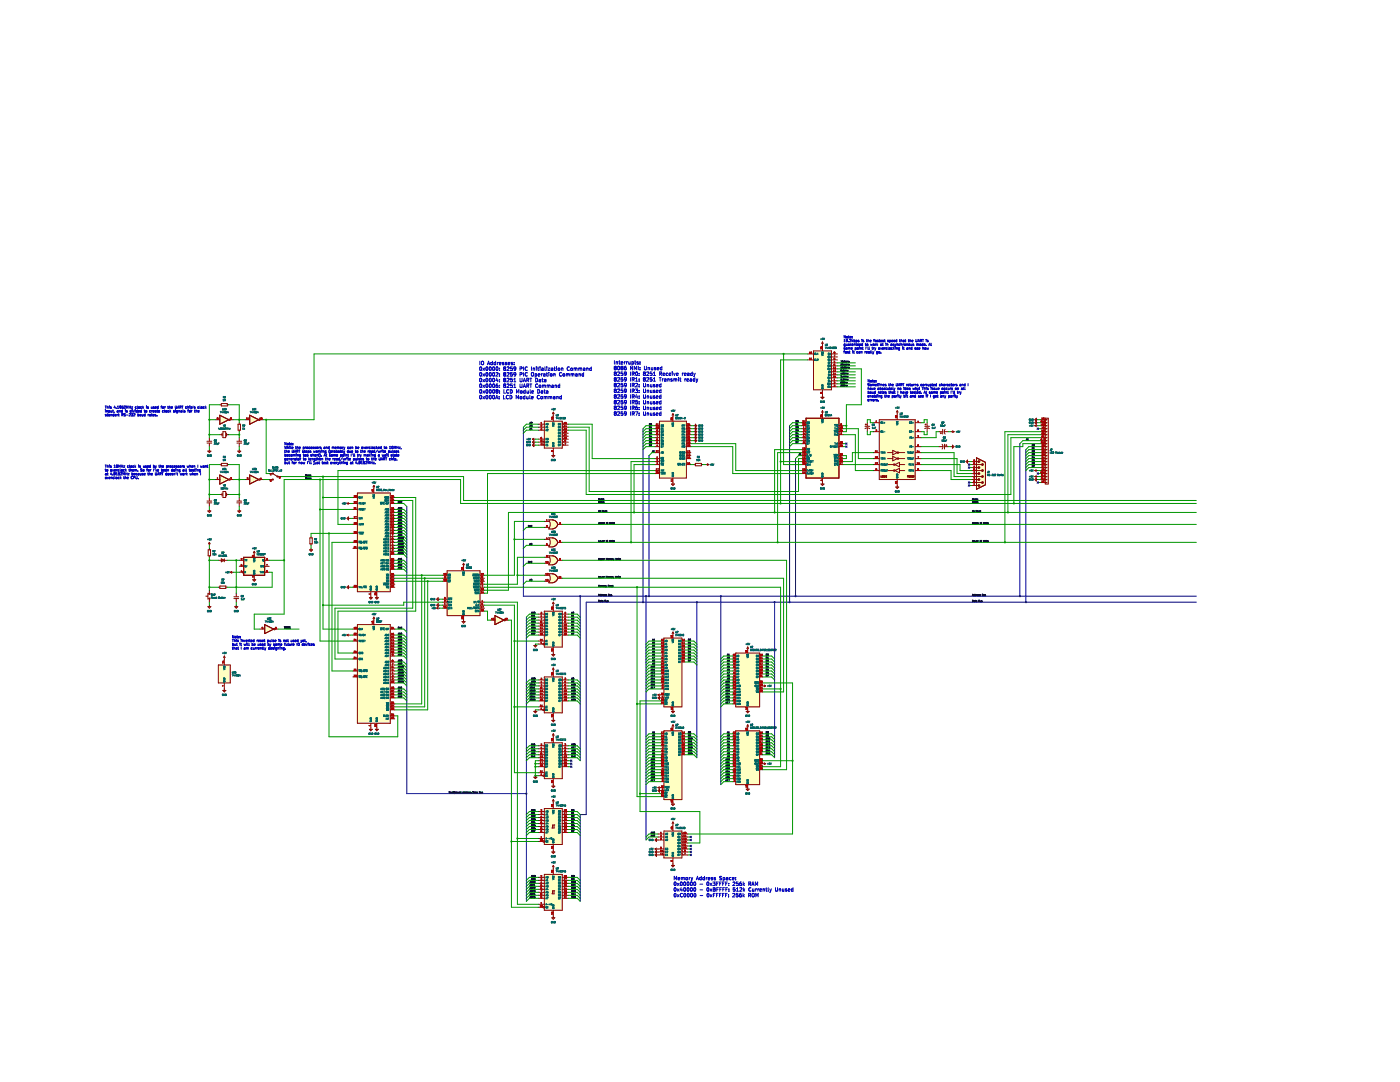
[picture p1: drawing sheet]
<svg xmlns="http://www.w3.org/2000/svg" width="279mm" height="216mm" viewBox="0 0 279 216" stroke-linecap="round" stroke-linejoin="round" font-family="sans-serif">
<path d="M0 9.1h279.4v206.8h-279.4z" fill-rule="evenodd" fill="#fff" stroke="#fff" stroke-width=".2"/>
<g fill="none" stroke="#840000" stroke-width=".2">
<path d="M161.2 70.6h1.2M161.2 71.8h1.2M162.4 70h3.5v7.8h-3.5zM162.4 70.5l.2 .1-.2 .2M163.8 79.3h.6l-.3 .3zM164.1 68.2v1.8M164.1 77.8v1.5M164.1 68.2l-.1 .3M164.1 68.2l.2 .3M165.9 76h1.2M165.9 70.6h1.2M165.9 71.8h1.2"/>
<path d="M165.9 74.2h1.2M165.9 73.6h1.2M165.9 74.8h1.2M165.9 75.4h1.2M165.9 76.6h1.2M165.9 77.2h1.2M165.9 72.4h1.2M165.9 73h1.2M165.9 71.2h1.2M41.3 88.4h1M41.3 88h1M41.3 100h1"/>
<path d="M41.5 90h.6l-.3 .3zM41.8 87.3v.7M41.8 88.5v.6M41.8 89.7v.3M41.8 99.3v.6M43 95.7h.9M43 83.7h.9M43.9 82.9l1.8 .8-1.8 .9zM43.9 94.8l1.8 .9-1.8 .9zM43.9 92.7h.3M43.9 86.7h.4M43.9 80.8h.3"/>
<path d="M43.9 98.7h.4M44.2 80.5h1.2v.5h-1.2zM44.2 92.5h1.2v.4h-1.2zM44.3 86.4v.6M44.3 98.4v.6M44.5 98.1h.5v1.2h-.5zM44.5 86.1h.5v1.2h-.5zM45.2 86.7h.5M45.2 86.4v.6M45.2 98.4v.6M45.2 98.7h.5M45.4 92.7h.3"/>
<path d="M45.4 80.8h.3M45.7 95.7l.1-.2 .2 .2M45.7 95.7l.1 .1 .2-.1M45.7 83.7l.1-.1 .2 .1M45.7 83.7l.1 .2 .2-.2M46 95.7h.6M46 83.7h.6M47.3 88.4h.9M47.3 88h.9M47.3 100h.9M47.5 90h.5l-.2 .3zM47.5 84.6h.5v1.2h-.5z"/>
<path d="M47.8 84.3v.3M47.8 85.8v.3M47.8 87.3v.7M47.8 88.5v.6M47.8 89.7v.3M47.8 99.3v.6M48.9 95.7h.9M48.9 83.7h.9M49.8 82.9l1.8 .8-1.8 .9zM49.8 94.8l1.8 .9-1.8 .9zM51.6 95.7l.2-.2 .1 .2M51.6 95.7l.2 .1 .1-.1"/>
<path d="M51.6 83.7l.2-.1 .1 .1M51.6 83.7l.2 .2 .1-.2M51.9 95.7h.6M51.9 83.7h.6M53.7 95.7h.6M53.7 94.5h.6M54.5 94.6l.8 .4M55.5 95.1h.6M70.4 99.3h.9M71.3 98.4h6.6v19.7h-6.6zM71.3 99.1l.3 .2-.3 .1M74.6 96.9v1.5"/>
<path d="M74.6 96.9l-.2 .3M74.6 96.9l.2 .3M77.9 99.3h.9M77.9 99.9h.9M106.2 87.6l.3 .2M106.2 87.6h.6M106.5 87.4l-.3 .2M106.5 88.8h.3M106.5 88.2h.3M106.5 87.9v1.2l-.3-.3 .3-.3-.3-.3zM107.4 84.6h1.2M107.4 85.8h1.2"/>
<path d="M107.4 87.6h1.2M107.4 85.2h1.2M107.4 88.8h1.2l-.3-.3v.3M107.4 88.2h1.2l-.3-.3v.3M108.6 84h3.6v5.4h-3.6zM110.1 90.9h.6l-.3 .3zM110.4 82.3v1.7M110.4 89.4v1.5M110.4 82.3l-.2 .3M110.4 82.3l.2 .3M112.2 84.6h1.2M112.2 85.8h1.2"/>
<path d="M112.2 87.6h1.2M112.2 87.3l.3 .3M112.2 87h1.2M112.2 86.7l.3 .3M112.2 86.4h1.2M112.2 86.1l.3 .3M112.2 85.5l.3 .3M112.2 85.2h1.2M112.2 84.9l.3 .3M112.2 84.3l.3 .3M112.2 88.8h1.2M112.2 88.2h1.2"/>
<path d="M112.2 88.5l.3 .3M112.2 87.9l.3 .3M130.7 92.7h.9M130.7 94.5h.9M130.7 87.3h.9M130.7 86.1h.9M130.7 86.7h.9M130.7 87.9h.9M130.7 85.5h.9M130.7 84.9h.9M130.7 91.5h.9M130.7 90.3h.9"/>
<path d="M130.7 93.9h.9M130.7 89.1h.9M130.7 88.5h.9M130.7 92.1h.9M131.6 84h5.4v11.4h-5.4zM134 96.6h.6l-.3 .3zM134.3 82.6v1.4M134.3 95.4v1.2M134.3 82.6l-.2 .3M134.3 82.6l.2 .3M137 92.7h.9M137 87.3h.9"/>
<path d="M137 86.1h.9M137 86.7h.9M137 87.9h.9M137 85.5h.9M137 84.9h.9M137 91.5h.9M137 90.3h.9M137 90.9h.9M137 89.1h.9M137 88.5h.9M138.5 92.7h.3M138.5 87.3h.3"/>
<path d="M138.5 86.1h.3M138.5 86.7h.3M138.5 87.9h.3M138.5 85.5h.3M138.5 84.9h.3M138.8 92.5h1.2v.4h-1.2zM138.8 84.6l.3 .3-.3 .3 .3 .3-.3 .3 .3 .3-.3 .3 .3 .3-.3 .3 .3 .3-.3 .3 .3 .3-.3 .3zM140 92.7h.3M140.9 92.7h.6M141.2 92.5l.3 .2M141.5 92.7l-.3 .2M160 92.7h.9"/>
<path d="M160 94.5h.9M160 87.3h.9M160 86.1h.9M160 86.7h.9M160 87.9h.9M160 85.5h.9M160 84.9h.9M160 91.5h.9M160 90.3h.9M160 90.9h.9M160 93.9h.9M160 88.5h.9"/>
<path d="M160 92.1h.9M160 89.7h.9M160 84.3h.9M160.9 83.5h6.5v11.9h-6.5zM163.8 96.6h.6l-.3 .3zM164.1 82v1.5M164.1 95.4v1.2M164.1 82l-.1 .3M164.1 82l.2 .3M167.4 92.7h.9M167.4 86.1h.9M167.4 86.7h.9"/>
<path d="M167.4 85.5h.9M167.4 84.9h.9M167.4 91.5h.9M167.4 90.9h.9M167.4 89.1h.9M167.4 88.5h.9M167.4 92.1h.9M172.6 85.5a.76 .76 0 0 1 1 0M172.6 85.1h1M172.7 84.7h.2M172.8 84.6v.2M173.1 84.3v.7"/>
<path d="M173.1 85.4v.7M174.3 92.7h1.2M174.3 86.1h1.2M174.3 91.5h1.2M174.3 90.3h1.2M174.3 93.9h1.2M174.3 84.3h1.2M175.5 83.7h7.1v12h-7.1zM175.8 94.9v.3h.1M176.2 94.9h.1M176.4 94.9v.3h.1M176.4 94.9h.1"/>
<path d="M176.5 95.1v.1M176.5 95.2h.1M176.7 94.9v.3M176.8 95.2h.1M176.8 95v.2M176.8 95.2h.2M176.8 94.9h.2M176.8 94.9v.1M177 94.9v.1M177 95.2h.1M177.1 92.7h1.2M177.1 91.5h1.1"/>
<path d="M177.1 90.3h1.1M177.1 93.9h1.2M178.2 89.9l.9 .4-.9 .5zM178.2 91.1l.9 .4-.9 .5zM178.3 93.9l.2-.2 .1 .2M178.3 93.9l.2 .1 .1-.1M178.3 92.7l.2-.1 .1 .1M178.3 92.7l.2 .2 .1-.2M178.6 92.7l.9-.4v.8zM178.6 93.9l.9-.5v.9zM178.8 97.2h.6l-.3 .3zM179.1 91.5l.1-.1 .2 .1"/>
<path d="M179.1 91.5l.1 .2 .2-.2M179.1 90.3l.1-.1 .2 .1M179.1 90.3l.1 .2 .2-.2M179.1 82l-.2 .3M179.1 82v1.7M179.1 95.7v1.5M179.1 82l.1 .3M179.4 91.5h1.2M179.4 90.3h1.2M179.5 92.7h1.1M179.5 93.9h1.1M181.2 95.1l.1 .1"/>
<path d="M181.2 95.1h-.1M181.2 94.9h-.1v.3M181.2 94.9l.1 .1M181.3 95h.1M181.3 95v.1M181.4 95h.1M181.4 95v.1M181.4 94.9h.2M181.4 95.1h.1M181.4 94.9v.1M181.5 95.1h.1M181.6 95.2h-.2"/>
<path d="M181.6 95.1v.1M181.7 94.9h.1M181.7 94.9v.1M181.8 94.9v.1M181.8 95h.1M181.8 95l-.1 .2h.1M181.9 94.9h.2v.2M181.9 95.2h.1M182 95.2h.1M182.1 95.1h.1M182.1 95.1v.1M182.1 95.2h.1"/>
<path d="M182.3 94.9l-.1 .1M182.3 94.9h.1M182.4 94.9h.1M182.4 94.9v.1M182.4 95l-.2 .2h.2M182.4 95h.1M182.6 92.7h1.2M182.6 87.3h1.2M182.6 86.1h1.2M182.6 91.5h1.2M182.6 90.3h1.2M182.6 93.9h1.2"/>
<path d="M182.6 89.1h1.2M182.6 84.3h1.2M184.6 85.5a.76 .76 0 0 1 .9 0M184.6 85.1h.9M184.6 84.7h.3M184.7 84.6v.2M185 84.3v.7M185 85.4v.7M187.4 86.1h.7M187.4 89.1h.8M187.7 86.4h.2M187.8 86.3v.3"/>
<path d="M188 88.6a.76 .76 0 0 1 0 1M188.1 85.7v.9M188.4 86.1h.8M188.5 88.6v1M188.6 89.1h.6M188.6 85.7a.76 .76 0 0 0 0 .9M188.7 88.8h.3M188.9 88.7v.2M189.8 86.1h.6M189.8 89.1h.3M190.1 88.8l.3 .3-.3 .3zM190.1 86l.3 .1"/>
<path d="M190.4 86.1l-.3 .2M192.8 92.1l.3-.3v.6zM193.1 92.1h.3M194 95.7h1.2M194 92.7h1.9M194 94.5h1.2M194 95.1h1.9M194 93.9h1.9M194 92.1h1.2M194 96.3h1.9M194 93.3h1.2M194 96.9h1.2"/>
<path d="M194.9 91.4l1.8 .9v4.4l-1.8 .9zM206.5 95.1h.6M206.5 84.9h.6M206.5 93.9h.6M206.5 93.9l.3 .2M206.5 95.1l.3 .2M206.5 84.9l.3 .2M206.8 95.7h.3M206.8 83.7h.3M206.8 84.3h.3M206.8 93.7l-.3 .2M206.8 94.9l-.3 .2"/>
<path d="M206.8 83.5v1.1l-.3-.3 .3-.3-.3-.3zM206.8 95.4v.6l-.3-.3zM206.8 84.8l-.3 .1M207.7 92.7h.9M207.7 94.5h.9M207.7 87.3h1.2l-.3 .1M207.7 86.1h1.2l-.3 .1M207.7 86.7h1.2l-.3 .1M207.7 87.9h1.2l-.3 .1M207.7 85.5h1.2l-.3 .1M207.7 91.5h.9M207.7 90.3h1.2h-.3"/>
<path d="M207.7 90.9h1.2h-.3M207.7 93.9h.9M207.7 89.1h1.2l-.3 .1M207.7 88.5h1.2l-.3 .1M207.7 92.1h.9M207.7 89.7h1.2h-.3M207.7 93.3h.9M208.6 95.7h.3h-1.2M208.6 95.1h.3h-1.2M208.6 83.7l.3 .1-1.2-.1M208.6 83.5h.6v13.1h-.6zM208.6 84.9l.3 .1-1.2-.1"/>
<path d="M208.6 84.3l.3 .1-1.2-.1M208.6 96.3h.3h-1.2M208.6 91.5h.3h-.3M208.6 92.1h.3h-.3M208.6 92.7h.3h-.3M208.6 93.3h.3h-.3M208.6 93.9h.3h-.3M208.6 94.5h.3h-.3M41.1 119h.4M41.3 100.3h1M41.5 118.4v1.2M41.5 102h.6l-.3 .3z"/>
<path d="M41.5 109.7h.5v1.2h-.5zM41.8 100.4v.7M41.8 101.7v.3M41.8 108.2v.6M41.8 109.4v.3M41.8 110.9v.3M41.8 117.8v.6M41.8 119.6v.6M41.8 108.2l-.2 .3M41.8 108.2l.2 .3M43.6 117.2h.3M43.6 111.8h1.8"/>
<path d="M43.9 116.9h1.2v.5h-1.2zM44.2 111.5l.6 .3-.6 .3zM44.8 111.5v.6M45.1 117.2h.3M46 114.2h.6M46 114.2l.3 .2M46.3 114l-.3 .2M46.7 119.4h.9M46.7 119.1h.9M47.2 118.4v.6M47.2 119.5v.7M47.3 100.3h.9"/>
<path d="M47.5 102h.5l-.2 .3zM47.8 113h.8M47.8 111.8h.8M47.8 100.4v.7M47.8 101.7v.3M47.8 114.2h.5M48.6 111.2h4.2v3.6h-4.2zM50.4 115.7h.6l-.3 .3zM50.7 110v1.2M50.7 114.8v.9M50.7 110l-.1 .3M50.7 110l.2 .3"/>
<path d="M52.8 113h.9M52.8 111.8h.9M52.8 114.2h.9M61.8 109.7h.6l-.3 .3zM61.8 107.3h.5v1.2h-.5zM62.1 107v.3M62.1 108.5v.3M62.1 109.4v.3M69.2 100.5h.6M69.2 100.5l.3 .1M69.5 103.4h.3M69.5 117.2h.3"/>
<path d="M69.5 103.1v.6l-.3-.3zM69.5 116.9v.6l-.3-.3zM69.5 100.3l-.3 .2M70.4 104.6h.9M70.4 103.4h.9M70.4 101.7h.9M70.4 100.5h.9M70.4 106.4h.9M70.4 109.4h.9M70.4 108.2h.9M70.4 117.2h.9M73.7 119.3h.6l-.3 .3z"/>
<path d="M74 118.1v1.2M74.9 119.3h.6l-.3 .3zM75.2 118.1v1.2M77.9 105.2h.9M77.9 104.6h.9M77.9 104h.9M77.9 103.4h.9M77.9 102.8h.9M77.9 102.3h.9M77.9 101.7h.9M77.9 110h.9M77.9 100.5h.9"/>
<path d="M77.9 106.4h.9M77.9 114.8h.9M77.9 115.4h.9M77.9 116h.9M77.9 116.6h.9M77.9 109.4h.9M77.9 108.2h.9M77.9 117.2h.9M77.9 113.6h.9M77.9 113h.9M77.9 112.4h.9M77.9 111.8h.9"/>
<path d="M77.9 110.6h.9M77.9 108.8h.9M77.9 107.6h.9M77.9 107h.9M77.9 105.8h.9M87.4 119.3v.6l-.3-.3zM87.4 119.6h.3M88.3 114.8h.9M88.3 115.4h.9M88.3 116h.9M88.3 119.6h.9M89.2 113.9h6.6v8.9h-6.6z"/>
<path d="M92.5 112.4l-.2 .3M92.5 112.4v1.5M92.5 112.4l.2 .3M95.8 114.8h.9M95.8 115.4h.9M95.8 116h.9M95.8 116.6h.9M95.8 117.2h.9M95.8 117.8h.9M95.8 118.4h.9M108.6 105.2h1M108.6 104h1"/>
<path d="M108.6 114.8h1M108.6 116h1M108.6 112.4h1M108.6 108.8h1M108.6 107.6h1M108.6 111.2h1M109.5 107.3a1.43 1.43 0 0 1 1.8 .9 1.38 1.38 0 0 1-1.8 .9 1.54 1.54 0 0 0 0-1.8zM109.5 110.9a1.43 1.43 0 0 1 1.8 .9 1.38 1.38 0 0 1-1.8 .9 1.54 1.54 0 0 0 0-1.8zM109.5 103.7a1.43 1.43 0 0 1 1.8 .9 1.38 1.38 0 0 1-1.8 .9 1.54 1.54 0 0 0 0-1.8zM109.5 114.5a1.43 1.43 0 0 1 1.8 .9 1.38 1.38 0 0 1-1.8 .9 1.54 1.54 0 0 0 0-1.8zM111.3 104.6h.9M111.3 115.4h.9"/>
<path d="M111.3 108.2h.9M111.3 111.8h.9M41.5 121.1h.6l-.3 .3zM41.8 120.8v.3M43.6 132.7h2.4v3.6h-2.4zM44.5 137.8h.6l-.3 .3zM44.8 130.9v1.8M44.8 136.3v1.5M44.8 130.9l-.2 .3M44.8 130.9l.1 .3M46.9 121.1h.6l-.3 .3zM47.2 120.8v.3"/>
<path d="M51.9 125.5h.9M52.8 124.6l1.8 .9-1.8 .9zM54.6 125.5l.2-.1 .1 .1M54.6 125.5l.2 .2 .1-.2M54.9 125.5h.6M69.2 126.7h.6M69.2 126.7l.3 .2M69.5 126.5l-.3 .2M70.4 130.3h.9M70.4 127.9h.9M70.4 126.7h.9M70.4 125.5h.9"/>
<path d="M70.4 131.5h.9M70.4 135.1h.9M70.4 133.9h.9M71.3 124.6h6.6v19.7h-6.6zM71.3 125.4l.3 .1-.3 .2M74.6 123.1v1.5M74.6 123.1l-.2 .3M74.6 123.1l.2 .3M77.9 130.3h.9M77.9 129.7h.9M77.9 129.1h.9M77.9 128.5h.9"/>
<path d="M77.9 127.9h.9M77.9 127.3h.9M77.9 126.7h.9M77.9 125.5h.9M77.9 135.7h.9M77.9 135.1h.9M77.9 133.9h.9M77.9 139.3h.9M77.9 138.7h.9M77.9 138.1h.9M77.9 137.5h.9M77.9 136.3h.9"/>
<path d="M77.9 134.5h.9M77.9 133.3h.9M77.9 132.7h.9M77.9 132.1h.9M77.9 130.9h.9M87.1 121.4l.3 .1M87.1 121.4h.6M87.4 121.2l-.3 .2M87.4 120.8h.3M87.4 120.5v.6l-.3-.3zM88.3 121.4h.9M88.3 120.8h.9"/>
<path d="M88.3 120.2h.9M89.2 120l.3 .2-.3 .1M92.2 124h.6l-.3 .3zM92.5 122.8v1.2M95.8 121.4h.9M95.8 120.8h.9M95.8 121.9h.9M95.8 120.2h.9M97.9 123.7h.9M98.8 122.8l1.8 .9-1.8 .9zM100.6 123.7l.1-.1 .2 .1M100.6 123.7l.1 .2 .2-.2"/>
<path d="M100.9 123.7h.6M106.5 128.8h.6l-.3 .3zM106.8 128.5v.3M107.4 128.5h.9M107.4 127.9h1.2M107.4 126.7h1.2M107.4 125.5h1.2M107.4 135.7h1.2M107.4 139.3h1.2M107.4 138.7h1.2M107.4 138.1h1.2M107.4 137.5h1.2"/>
<path d="M107.4 136.3h1.2M107.4 136.9h1.2M107.4 139.9h1.2M107.4 123.7h1.2M107.4 124.9h1.2M107.4 126.1h1.2M107.4 122.5h1.2M107.4 123.1h1.2M107.4 124.3h1.2M108.6 121.9h3.6v7.2h-3.6zM108.6 135.1h3.6v7.1h-3.6zM110.1 130.6h.6l-.3 .3z"/>
<path d="M110.4 120.2v1.7M110.4 129.1v1.5M110.4 133.3v1.8M110.4 120.2l-.2 .3M110.4 120.2l.2 .3M110.4 133.3l-.2 .3M110.4 133.3l.2 .3M112.2 126.7h1.2M112.2 125.5h1.2M112.2 135.7h1.2M112.2 139.3h1.2M112.2 138.7h1.2"/>
<path d="M112.2 138.1h1.2M112.2 137.5h1.2M112.2 136.3h1.2M112.2 136.9h1.2M112.2 139.9h1.2M112.2 123.7h1.2M112.2 124.9h1.2M112.2 126.1h1.2M112.2 122.5h1.2M112.2 123.1h1.2M112.2 124.3h1.2M131.3 138.7h1.2"/>
<path d="M131.3 138.7l.3 .1M131.6 139.3h.9M131.6 139v.6l-.3-.3zM131.6 138.5l-.3 .2M131.9 130.3h.6M131.9 129.7h.6M131.9 129.1h.6M131.9 128.5h.6M131.9 127.9h.6M131.9 135.7h.6M131.9 131.5h.6M131.9 135.1h.6"/>
<path d="M131.9 133.9h.6M131.9 137.5h.6M131.9 136.3h.6M131.9 134.5h.6M131.9 133.3h.6M131.9 132.7h.6M131.9 132.1h.6M131.9 130.9h.6M131.9 136.9h.6M131.9 139.9h.6M132.5 127.3h3.6v13.7h-3.6zM134.3 126.1v1.2"/>
<path d="M134.3 126.1l-.2 .3M134.3 126.1l.2 .3M136.1 130.3h.6M136.1 129.7h.6M136.1 129.1h.6M136.1 128.5h.6M136.1 127.9h.6M136.1 131.5h.6M136.1 132.1h.6M136.1 130.9h.6M146.2 135.7h.6M146.2 131.5h.6"/>
<path d="M146.2 135.1h.6M146.2 133.9h.6M146.2 139.3h.6M146.2 138.7h.6M146.2 138.1h.6M146.2 137.5h.6M146.2 136.3h.6M146.2 134.5h.6M146.2 133.3h.6M146.2 132.7h.6M146.2 132.1h.6M146.2 130.9h.6"/>
<path d="M146.2 136.9h.6M146.2 139.9h.6M146.8 130.3h4.8v10.7h-4.8zM149.2 129.1v1.2M149.2 129.1l-.2 .3M149.2 129.1l.2 .3M151.6 131.5h.6M151.6 135.1h.6M151.6 133.9h.6M151.6 138.1h.6M151.6 137.5h.6M151.6 136.3h.6"/>
<path d="M151.6 134.5h.6M151.6 133.3h.6M151.6 132.7h.6M151.6 132.1h.6M151.6 130.9h.6M151.6 136.9h1.2M152.5 136.7l.3 .2M152.8 136.9l-.3 .1M73.7 145.5h.6l-.3 .3zM74 144.3v1.2M74.9 145.5h.6l-.3 .3zM75.2 144.3v1.2"/>
<path d="M77.9 142.8h.9M77.9 140.5h.9M77.9 141h.9M77.9 141.6h.9M77.9 143.4h.9M106.5 141.9h.6l-.3 .3zM106.5 155.1h.6l-.3 .3zM106.8 141.6v.3M106.8 154.8v.3M107.4 141h1.2M107.4 141.6h.9M107.4 148.8h1.2"/>
<path d="M107.4 149.4h1.2M107.4 150h1.2M107.4 150.6h1.2M107.4 151.8h1.2M107.4 152.4h1.2M107.4 153h1.2M107.4 151.2h1.2M107.4 154.2h1.2M107.4 154.8h.9M108.6 148.2h3.6v7.2h-3.6zM110.1 156.9h.6l-.3 .3zM110.1 143.7h.6l-.3 .3z"/>
<path d="M110.4 142.2v1.5M110.4 146.4v1.8M110.4 155.4v1.5M110.4 159.6v1.7M110.4 146.4l-.2 .3M110.4 146.4l.2 .3M110.4 159.6l-.2 .2M110.4 159.6l.2 .2M112.2 148.8h1.2M112.2 149.4h1.2M112.2 150h1.2M112.2 150.6h1.2"/>
<path d="M112.2 151.8h1.2M112.2 152.4h1.2M112.2 153h1.2M112.2 151.2h1.2M131.3 157.2l.3 .1M131.3 157.2h1.2M131.6 157.5v.6l-.3-.3zM131.6 157.8h.9M131.6 157l-.3 .2M131.9 140.5h.6M131.9 147.6h.6M131.9 147h.6"/>
<path d="M131.9 146.4h.6M131.9 148.2h.6M131.9 148.8h.6M131.9 149.4h.6M131.9 156h.6M131.9 150h.6M131.9 150.6h.6M131.9 151.8h.6M131.9 152.4h.6M131.9 153h.6M131.9 151.2h.6M131.9 154.2h.6"/>
<path d="M131.9 153.6h.6M131.9 154.8h.6M131.9 155.4h.6M131.9 158.4h.6M131.9 159h.6M132.5 145.8h3.6v13.8h-3.6zM134 141.9h.6l-.3 .3zM134.3 141v.9M134.3 144.6v1.2M134.3 159.6v.8M134.3 144.6l-.2 .3M134.3 144.6l.2 .3"/>
<path d="M136.1 147.6h.6M136.1 147h.6M136.1 146.4h.6M136.1 148.2h.6M136.1 148.8h.6M136.1 149.4h.6M136.1 150h.6M136.1 150.6h.6M146.2 140.5h.6M146.2 147.6h.6M146.2 147h.6M146.2 146.4h.6"/>
<path d="M146.2 148.2h.6M146.2 148.8h.6M146.2 149.4h.6M146.2 156h.6M146.2 150h.6M146.2 150.6h.6M146.2 151.8h.6M146.2 152.4h.6M146.2 153h.6M146.2 151.2h.6M146.2 154.2h.6M146.2 153.6h.6"/>
<path d="M146.2 154.8h.6M146.2 155.4h.6M146.8 145.8h4.8v10.8h-4.8zM148.9 141.9h.6l-.3 .3zM148.9 157.5h.6l-.3 .3zM149.2 144.6l-.2 .3M149.2 141v.9M149.2 144.6v1.2M149.2 156.6v.9M149.2 144.6l.2 .3M151.6 147.6h.6M151.6 147h.6"/>
<path d="M151.6 146.4h.6M151.6 148.2h.6M151.6 148.8h.6M151.6 149.4h.6M151.6 150h.6M151.6 150.6h.6M151.6 151.8h.6M151.6 152.4h1.2M151.6 153h.6M151.6 153.6h.6M152.5 152.2l.3 .2M152.8 152.4l-.3 .2"/>
<path d="M107.4 167.3h1.2M107.4 166.1h1.2M107.4 165.5h1.2M107.4 164.9h1.2M107.4 164.3h1.2M107.4 163.7h1.2M107.4 163.1h1.2M107.4 162.5h1.2M107.4 161.9h1.2M107.4 167.9h.9M107.4 179.2h1.2M107.4 178.7h1.2"/>
<path d="M107.4 178.1h1.2M107.4 177.5h1.2M107.4 176.9h1.2M107.4 176.3h1.2M107.4 175.7h1.2M107.4 175.1h1.2M108.6 161.3h3.6v7.2h-3.6zM108.6 174.5h3.6v7.1h-3.6zM110.1 170h.6l-.3 .3zM110.4 168.5v1.5M110.4 172.7v1.8M110.4 172.7l-.2 .3"/>
<path d="M110.4 172.7l.2 .3M110.6 164.6v.6h-.5M110.6 177.8v.6h-.5M110.7 164.6h-.4v.6M110.7 177.8h-.4v.6M112.2 166.1h1.2M112.2 165.5h1.2M112.2 164.9h1.2M112.2 164.3h1.2M112.2 163.7h1.2M112.2 163.1h1.2M112.2 162.5h1.2"/>
<path d="M112.2 161.9h1.2M112.2 179.2h1.2M112.2 178.7h1.2M112.2 178.1h1.2M112.2 177.5h1.2M112.2 176.9h1.2M112.2 176.3h1.2M112.2 175.7h1.2M112.2 175.1h1.2M130.7 169.4h1.8M130.7 169.4l.3 .2M131 167.6h1.5"/>
<path d="M131 170.6h1.5l-.3-.3v.3M131 170h1.5l-.3-.3v.3M131 169.2l-.3 .2M131 167.3v.6l-.3-.3zM131 169.7v1.2l-.3-.3 .3-.3-.3-.3zM131.3 166.4h1.2M131.3 167h1.2M132.5 165.8h3.6v5.4h-3.6zM134 172.7h.6l-.3 .3zM134 160.4h.6l-.3 .3zM134.3 164v1.8M134.3 171.2v1.5"/>
<path d="M134.3 164l-.2 .3M134.3 164l.2 .3M136.1 166.4h1.2M136.1 169.4h1.2M136.1 169.1l.3 .3M136.1 168.8h1.2M136.1 168.5l.3 .3M136.1 168.2h1.2M136.1 167.9l.3 .3M136.1 167.6h1.2M136.1 167.3l.3 .3M136.1 167h1.2"/>
<path d="M136.1 166.7l.3 .3M136.1 166.1l.3 .3M136.1 170.6h1.2M136.1 170h1.2M136.1 170.3l.3 .3M136.1 169.7l.3 .3M107.4 180.4h1.2M107.4 181h.9M110.1 183.1h.6l-.3 .3zM110.4 181.6v1.5"/>
<circle cx="54.4" cy="95.7" r=".12"/>
<circle cx="54.4" cy="94.5" r=".12"/>
<circle cx="55.4" cy="95.1" r=".12"/>
<circle cx="176.2" cy="95.1" r=".14"/>
<circle cx="41.8" cy="118.5" r=".12"/>
<circle cx="41.8" cy="119.4" r=".12"/>
<circle cx="48.5" cy="114.2" r=".15"/>
<circle cx="108.5" cy="128.5" r=".15"/>
<circle cx="108.5" cy="141.6" r=".15"/>
<circle cx="108.5" cy="154.8" r=".15"/>
<circle cx="108.5" cy="167.9" r=".15"/>
<circle cx="108.5" cy="181" r=".15"/>
</g>
<g fill="none" stroke="#006464" stroke-width=".2">
<path d="M44.5 79.8l.1-.1v.3M44.6 79.3h.1M44.6 79.3l.1 .1M44.7 79.1h-.1v.3M44.7 79.1h.1M44.7 79.3h.1M44.7 79.1v.1M44.7 79.2v.1M44.9 79.1h.1M44.9 79.1h-.1M44.9 79.4h.1M44.9 79.3h.1"/>
<path d="M45 79.2h-.1M45 79.1v.1M45 79.2l-.1 .1M162.5 71.8h.1M162.5 71.8l.1 .1M162.6 70.7h.1M162.6 71.9h.1M162.6 71.7l-.1 .1M162.6 70.7v.1M162.6 71.7h.1M162.6 70.8h.1M162.6 70.5v.2"/>
<path d="M162.6 70.5h.1M162.6 71.6v.1M162.6 71.6h.1M162.7 70.5h.1M162.7 71.6v.1M162.7 70.7v.1M162.7 71.9h.1M162.9 70.5v.3h.1M162.9 71.6v.3h.1M163.1 70.5v.3M163.1 70.6l.2 .2M163.2 71.8l.1 .1"/>
<path d="M163.2 71.8h-.1M163.3 71.8h-.1M163.3 71.7l-.2-.1v.3M163.3 71.7h.1M163.3 70.5l-.2 .1M163.3 71.7v.1M163.8 67.7h.2M163.9 67.5v.3M164 70.3h.1M164 70.6h.1M164 77.4v.1M164 70.8l.3 .1-.3 .1"/>
<path d="M164 77.1h.3l-.3 .2h.3M164 76.8v.2h.3v-.2M164 70.6v.1M164 70.5v.1M164 70.3v.1M164 70.2v.1M164 77.4h.1M164 77.5v.1M164 70.2h.1M164 70.5h.1M164 77.6h.2M164 76.8h.2"/>
<path d="M164 70.7h.2M164 70.4h.2M164 76.8h.1M164.1 67.7v.1M164.1 67.8h.1M164.1 77.5l.1-.1 .1 .1M164.2 67.6h-.1M164.2 67.6h.1M164.2 67.8h.1M164.2 76.8h.1M164.2 70.2l.1 .1M164.2 70.5l.1 .1"/>
<path d="M164.3 67.8h-.1M164.3 67.6h.1M164.3 70.6l-.1 .1M164.3 70.3l-.1 .1M164.3 77.5l-.1 .1M164.3 67.6v.1M164.3 67.5l-.2 .1M164.4 67.5l.1 .3 .1-.3M164.7 69.3h.2l-.2 .3M164.7 68.7v.2M164.7 68.9l.1 .1M164.8 68.9v.1"/>
<path d="M164.9 68.9h-.1M164.9 68.7v.2M165 68.7h.1M165 69.2v.3h.2M165.1 68.8h.1M165.1 68.9v.1M165.1 68.9h.1M165.1 69.4v.2M165.1 68.7h.1M165.1 68.7v.1M165.2 77.3l.1-.3 .1 .3M165.2 76.4l.1 .3 .1-.3"/>
<path d="M165.2 77.3h.1M165.3 76.7h.1M165.3 76.4h-.1M165.3 76.4h.1M165.3 77.3h.1M165.3 69.3v.3M165.3 69.4h.1M165.3 75.5h.1M165.3 73.7h.1M165.3 71.1v.2M165.3 72.9v.2M165.3 75.2v.3"/>
<path d="M165.3 77.2h.1M165.3 73.1h.1M165.3 71.3h.1M165.3 72.8v.1M165.3 75.2l.1 .1-.1 .2M165.3 71.1h.1M165.3 71.1l.1 .1-.1 .1M165.3 72.8l.1 .1-.1 .2M165.3 77.2l.1 .1M165.3 73.7l.1 .1M165.3 75.2h.1M165.3 70.5v.2"/>
<path d="M165.3 72.3v.2M165.3 72.5h.1M165.3 71.9h.1M165.3 70.7l.1 .1M165.3 75.8l.1 .3 .1-.3M165.3 70.7h.1M165.4 70.5h-.1M165.4 72.2l-.1 .1M165.4 76.1h.1M165.4 70.5v.2M165.4 72.2v.3M165.4 73.1l.1 .1"/>
<path d="M165.4 71.3l.1 .1M165.4 71.9l.1 .1M165.4 70.7l.1 .1M165.4 75.8h-.1M165.4 75.8h.1M165.4 74.9l.1 .1M165.4 72.5l.1 .1M165.4 76.7h.1M165.4 73.8h.1M165.4 77.3h.1M165.4 75.5l.1 .1M165.4 70.7v.1"/>
<path d="M165.4 74v.3M165.4 74.6h.1M165.4 74.6l-.1 .1 .1 .2M165.4 74.3h.1M165.4 72.5h.1M165.4 69.3v.3M165.5 74.3h.1M165.5 72h.1M165.5 74.6v.3M165.5 74h-.1M165.5 74h.1M165.5 74.9h-.1"/>
<path d="M165.5 72.6h.1M165.5 70.8h.1M165.5 76.1v.1M165.5 76.7v-.3l.1 .2 .1-.2v.3M165.6 74v.3M165.6 74.3h-.1M165.6 73l.1 .1v-.1M165.6 73h.1M165.6 73.4v.3M165.6 73.6h.1M165.6 71.1l.1 .1-.1 .1zM165.6 75.2v.3"/>
<path d="M165.6 70.8l.1-.3 .1 .3M165.6 74.3v.1M165.6 69.5h.1M165.6 71.8h.1M165.6 70.7h.1M165.6 69.5l.1 .1M165.6 75.4l.1 .1M165.6 72.4h.1M165.6 75.8v.3h.2M165.7 69.3l-.1 .2M165.7 69.3h.1M165.7 69.6h.1"/>
<path d="M165.7 72.9l-.1 .1M165.7 73.4v.3M165.7 74v.3M165.7 74.6l-.1 .3M165.7 77v.3l-.1-.3v.3M165.7 71.6h-.1v.3h.1M165.7 71.2h.1M165.7 75.2l-.1 .2M165.7 69.5v.1M165.8 72.2h-.2v.3M165.8 69.5h-.1M165.9 69.2v.3h.2"/>
<path d="M166 69.4v.2M166.2 69.3v.2M166.2 69.5h.1M166.2 69.3h.1M166.2 69.5v.1M166.2 69.6h.1M166.3 69.3h.1M166.3 69.5v.1M166.3 69.5h.1M166.3 69.3v.2M166.4 69.3h.2M166.6 69.3h.1"/>
<path d="M166.6 69.3l-.2 .3h.2M166.7 69.3l.1 .2M166.8 69.5h.1M166.8 69.3h-.1M166.8 69.5v.1M166.8 69.3h.1M166.9 69.5l-.1 .1M166.9 69.3v.2M41.4 90.8v.2M41.4 90.8h.1M41.4 91h.1M41.5 90.7l.1 .1"/>
<path d="M41.5 90.7l-.1 .1M41.5 90.9v.1M41.9 90.7v.3l-.2-.3v.3M42 90.7l.2 .2-.1 .1zM42.2 90.8h.1M42.8 88.4h.1M42.8 87.9h.1M42.8 87.9v.1M42.8 99.9v.1M42.8 88h.1M42.8 87.8v.1M42.8 88l.1 .1"/>
<path d="M42.8 100h.1M42.8 87.8h.1M42.9 99.7h.1M42.9 100h.1M42.9 88.1h.1M42.9 99.7l-.1 .2M42.9 87.8h.1M42.9 87.8h-.1M42.9 88.4h.1M42.9 88.4l-.2 .3h.2M42.9 88v.1M43.1 88.4h-.1"/>
<path d="M43.1 99.7h.1l-.1 .2M43.1 87.8h.1M43.1 88.4h.1M43.1 100h.1M43.1 88v.1M43.1 87.9h.1M43.1 99.9h.1M43.2 87.8h.1M43.2 88.4h.1M43.2 99.8h-.1M43.2 87.9h-.1M43.2 87.8v.1"/>
<path d="M43.2 88.4l-.2 .3h.2M43.3 88.5v.3M43.3 88.6l.1 .1M43.4 88.5h.1M43.4 88.5h-.1M43.5 88.6l-.1 .1M43.5 88.5h.1M43.5 88.5v.1M43.5 88.6h.1M43.6 88.5h.1M43.7 85.4l-.1 .2h.2M43.7 85.5v.2"/>
<path d="M43.7 88.4h-.1v.3M43.9 85.7h.1M43.9 85.6v.1M43.9 94h.2l-.1 .3M43.9 82.1h.2l-.1 .3M44 85.4v.1M44 85.5l.1 .1M44.1 85.6h.1M44.1 85.4h.1M44.1 85.4h-.1M44.1 97.6h.2M44.1 97.4l.1 .2"/>
<path d="M44.1 97.4h.1M44.1 85.7h-.1M44.1 85.6v.1M44.2 85.4l-.1 .2M44.2 85.5l-.1 .1M44.2 85.5h.1M44.3 85.5l.1-.1v.3M44.3 94l-.1 .2h.2M44.3 85.7h.2M44.3 82.1l-.1 .2h.2M44.4 82.2v.2M44.4 94.1v.2"/>
<path d="M44.4 97.3v.3M44.4 81.5v.3M44.4 97.6h.1M44.4 97.3h.1M44.4 93.4v.3M44.4 81.8h.1M44.4 93.7h.1M44.5 97.3h.1M44.5 97.6h.1M44.5 91.9h.2M44.5 80h.2M44.5 97.3v.3"/>
<path d="M44.5 82.1v.3M44.5 94v.3M44.5 94.2h.2M44.5 82.2h.2M44.5 91.7h.1M44.5 84.8l.1 .1M44.5 96.7l.1 .2M44.5 81.8h.1M44.6 91.2h.1M44.6 81.8h-.1M44.6 91.7v.2M44.6 91.7h-.1"/>
<path d="M44.6 81.5v.3M44.6 93.7h-.1M44.6 85.6v.1M44.6 93.4v.3M44.6 93.7h.1M44.6 85.7h.1M44.6 85.5h.1M44.6 91.2l.1 .1M44.6 84.9v.2M44.6 96.9v.1M44.7 97.6v-.3l.1 .2 .1-.2v.3M44.7 91.1l-.1-.1v.3"/>
<path d="M44.7 82.1v.3M44.7 94v.3M44.7 91.1h.1M44.7 81.5h.1M44.7 91.1v.1M44.7 93.4l.2 .1M44.7 85.5h.1M44.7 84.8l-.1 .1M44.7 96.7l-.1 .2M44.7 81.8h.1M44.7 85.5v.1M44.7 85.4l-.1 .1"/>
<path d="M44.7 85.6v.1M44.8 81.7h.1M44.8 93.7h.1M44.8 93.6h.1M44.8 81.6v.1M44.8 80v-.3l.1 .2 .1-.2v.3M44.8 91.9v-.3l.1 .3 .1-.3v.3M44.8 81.6h.1M44.8 84.8h.2M44.8 96.7h.2M44.8 81.5h.1M44.8 93.5v.1"/>
<path d="M44.8 94.1l.1 .2M44.8 81.5v.1M44.9 93.5l-.1 .1M44.9 94.1h-.1M44.9 93.5h.1M44.9 85.1h.1M44.9 97h.1M44.9 91h.1M44.9 91l-.1 .1M44.9 84.9v.1M44.9 85v.1M44.9 96.9h.1"/>
<path d="M44.9 91.3h.1M44.9 85.4h.1M44.9 84.9h.1M44.9 91.2h.1M44.9 82.1v.3M44.9 94h.1M44.9 94.3h.1M44.9 94v.1M44.9 82.1h.1M44.9 82.4h.1M44.9 96.8h.1M44.9 91l.1 .1"/>
<path d="M45 93.7l.1-.3 .1 .3M45 84.8h.1M45 84.9h-.1M45 96.7v.1M45 96.8l-.1 .1M45 91.2h-.1M45 94h.1M45 82.1h.1M45 84.8v.1M45 96.8h.1M45 84.9h.1M45 91.1h.1"/>
<path d="M45 91.1l-.1 .1M45 93.6h.1M45 85.4h.1M45 94v.1M45 94.3h.1M45 82.4h.1M45 97.3v.3M45 97.5h.2M45 85.4l-.1 .3h.1M45.1 81.5h.1M45.1 81.5h-.1v.3h.1M45.1 81.5v.3"/>
<path d="M45.1 81.8h.1M45.2 94.3h.1M45.2 82.4h.1M45.2 82.1v.3M45.2 94.1v.2M45.2 85.7v-.3l.1 .2 .1-.2v.3M45.2 94v.1M45.2 82.1h.1M45.2 97.3v.3M45.2 94h.1M45.3 82.1h.1M45.3 94v.1"/>
<path d="M45.3 82.1v.3M45.3 94.1v.2M45.3 94.3h.1M45.3 82.4h.1M45.3 97.4h.2l-.2 .2h.2M45.5 94l-.1 .2h.2M45.5 82.1l-.1 .2h.2M45.5 85.4v.3M45.5 85.5h.2M45.6 82.2v.2M45.6 94.1v.2M45.7 85.4v.3"/>
<path d="M45.8 85.5h.2l-.2 .2h.2M47.5 90.8h-.1v.2h.1v-.1M47.8 90.7v.3l-.1-.3v.3M48 90.7l.1 .2-.1 .1zM48.4 85.7h.2M48.5 85.4v.3M48.5 85.4l-.1 .1M48.5 84.9l.1 .2M48.6 84.8h.1M48.6 84.8h-.2v.3M48.6 84.9h-.2M48.6 84.9h.1"/>
<path d="M48.6 84.8v.1M48.7 85.4v.3M48.7 84.8h.2M48.7 87.9h.1M48.7 87.9v.1M48.7 88h.1M48.7 87.8v.1M48.7 88.4h.1M48.7 99.9l.1 .1M48.8 100h.1M48.8 88v.1M48.8 87.8h-.1"/>
<path d="M48.8 85.1h.1M48.8 88.4h-.1M48.8 88.4h.1M48.8 85v.1M48.8 84.9v.1M48.8 84.9h.1M48.8 99.7h.1M48.8 99.7l-.1 .2M48.8 88.1h.1M48.8 87.8h.1M48.8 85.5v.2M48.9 84.8h.1"/>
<path d="M48.9 87.8h.1M48.9 84.9h-.1M48.9 99.7h.1M48.9 88.4h.1M48.9 84.8v.1M48.9 84.9h.1M48.9 88.4l-.2 .3h.2M48.9 100h.1M48.9 88v.1M49 88.4h.1M49 99.7h.1M49 87.8h.1"/>
<path d="M49.1 88.1h.1M49.1 100h.1M49.1 87.9h.1M49.1 99.9h.1M49.1 88v.1M49.1 99.8v.1M49.1 87.8h.1M49.1 88.4h.1M49.1 99.8h.1M49.1 88.4l-.1 .3h.2M49.1 99.7h.1M49.2 87.8h.1"/>
<path d="M49.2 99.7v.1M49.2 87.8l-.1 .1M49.2 99.8h-.1M49.3 88.6l.1 .1M49.4 88.5h.1M49.4 88.5l-.1 .3M49.4 88.6v.1M49.4 88.6h.1M49.4 88.5v.1M49.6 88.5h.1M49.7 88.4h-.1v.3M49.9 94h.2l-.1 .3"/>
<path d="M49.9 82.1h.2l-.1 .3M50.3 94l-.1 .2h.2M50.3 82.1l-.1 .2h.2M50.3 82.2v.2M50.3 94.1v.2M50.4 93.4v.3M50.4 93.7h.1M50.4 81.5v.3M50.4 81.8h.1M50.5 82.1v.3M50.5 94v.3M50.5 94.2h.2"/>
<path d="M50.5 82.2h.2M50.5 93.7h-.1M50.5 93.7h.1M50.5 93.4v.3M50.5 81.8h.1M50.6 81.5l-.1 .3M50.7 82.1v.3M50.7 94v.3M50.7 81.5h.1l-.1 .2M50.7 93.4h.1M50.7 93.7h.1M50.7 81.8h.1"/>
<path d="M50.7 93.6h.1M50.7 81.7h.1M50.8 93.4h.1M50.8 93.5v.1M50.8 93.4v.1M50.8 93.5l-.1 .1M50.8 81.6h.1M50.8 93.5h.1M50.8 82.1v.2M50.8 94.3h.1M50.8 82.3l.1 .1M50.9 94.3h.1"/>
<path d="M50.9 82.1h.1M50.9 82.4h.1M50.9 82.1h-.1M50.9 93.6h.1M51 81.6h.1M51 82.1h.1M51 94l-.2 .1v.2M51 94v.1M51 94.3h.1M51 82.4h.1M51 93.6h.1M51.1 93.4v.1"/>
<path d="M51.1 93.4h-.2v.3h.2M51.1 93.6h-.1M51.1 93.5h.1M51.1 93.6h.1M51.1 93.5v.1M51.1 93.6v.1M51.1 81.5h-.1v.3h.1M51.1 93.7h.1M51.1 82.4h.1M51.1 82.1v.3M51.1 94.1v.2M51.1 94.3h.1"/>
<path d="M51.1 94v.1M51.1 82.1h.1M51.2 94h.1M51.2 94.3h.1M51.2 94h-.1M51.2 82.1h-.1M51.2 82.1h.1M51.2 82.4h.1M51.2 94v.1M51.2 82.1v.3M51.2 94.1v.2M51.5 94l-.1 .2h.2"/>
<path d="M51.5 82.1l-.1 .2h.2M51.5 82.2v.2M51.5 94.1v.2M53.6 93.8h.1M53.6 93.8v.1M53.6 93.7h.2M53.6 93.9h.1M53.6 93.7v.1M53.7 93.9h.1M53.7 93.9l.1 .1M53.8 94h-.2M53.8 94h.1"/>
<path d="M53.9 93.7v.3l.2-.3M54.2 94.1h.2M54.4 93.2l.1 .1M54.4 93.4h.1M54.4 93.2h.1M54.4 93.1v.1M54.4 93.1h.1M54.5 93.7l.1 .2-.1 .1zM54.5 93.1h.1M54.5 93.3h.1M54.5 93.3l.1 .1M54.5 93.4h.1"/>
<path d="M54.6 93.8h.1M54.7 93.1v.3l.2-.3M54.9 93.7h-.1v.3M54.9 93.7v.1M54.9 93.9h-.1M54.9 93.8h.1M54.9 93.8v.1M55 93.1l.1 .1M55.1 93.4h.1M55.1 93.4h-.1M55.1 93.3h.1M55.1 93.7l.1 .2-.1 .1z"/>
<path d="M55.1 93.2v.1M55.1 93.2h.1M55.2 93.8h.1M55.3 93.3h.1M55.3 93.7h.2M55.4 93.1h.1M55.4 93.1l-.1 .3h.1M55.4 93.3h.1M55.4 93.1v.1M55.4 93.7v.3M55.4 93.3v.1M55.4 93.2h.1"/>
<path d="M55.4 93.2v.1M55.4 93.4h.1M55.5 94.1h.3M55.8 93.8l.2 .2M56 93.8l-.2 .2M56.1 93.7v.1M56.1 93.7h.1M56.2 93.7h.1M56.2 93.7v.1M56.2 93.8l-.2 .2h.2M56.2 93.8h.1M71.7 99.3v.1"/>
<path d="M71.7 99.4h.1M71.7 99.1v.2M71.7 99.1h.1M71.8 99.1h.1M71.8 99.4h.1M72 99.1v.3h.1M72.2 99.1v.3M72.2 99.2l.2 .2M72.4 99.1l-.2 .2M74.2 96.3h.3M74.3 96.2v.2M74.4 99.3l.3 .1-.3 .1"/>
<path d="M74.4 99.1h.1M74.5 99.1l.2 .1M74.5 98.7v.1l.2 .1M74.5 99l-.1 .1M74.6 96.4h.1M74.6 96.2v.1M74.6 96.2h.1M74.7 99.1v.1M74.7 98.8v.1M74.7 99h.1M74.7 98.7h.1M74.7 96.2v.1"/>
<path d="M74.7 98.7v.1M74.7 99v.1M74.7 99.1h.1M74.7 96.3v.1M74.7 96.1l-.1 .2M74.7 96.4h.1M74.8 96.1l.1 .3 .1-.3M75.2 97.7h.1M75.2 97v.3M75.2 97.9h.1M75.2 97.6v.1M75.2 97.8v.1"/>
<path d="M75.2 97.6l.1 .1M75.2 97.3h.1M75.2 97.6h.1M75.3 97.7v.1M75.3 97.9h.1M75.3 97.8h.1M75.3 97.7h.1M75.3 97.3h.1M75.3 97.8v.1M75.3 97v.3M75.5 97h.1l-.1 .2M75.5 97.6v.3"/>
<path d="M75.5 97.9h.1M75.5 97.6h.1M75.5 97.2h.1M75.5 97.3h.1M75.6 97.6h.1M75.6 97.9h-.1M75.6 97.6v.3M75.6 97.9h.1M75.6 97.1h.1M75.7 97.7h.1M75.7 97.8v.1M75.7 97.9h.1"/>
<path d="M75.7 97.6v.1M75.7 97.8h.1M75.8 97.6h.1M75.8 97.7l.1 .1M75.8 97.9h.1M75.8 97.6h-.1M75.8 97.8h-.1M75.9 97.6h.1M75.9 97.8h.1M75.9 97.6v.1M75.9 97.7h.1M75.9 97.9h.1"/>
<path d="M75.9 97.8v.1M76 97.7v.2M76 97.9h.1M76 97.8h.1M76 97.7v.1M76.1 97.7h.1M76.1 97.7h-.1M76.2 97.6l-.2 .1M76.2 97.7v.2M76.2 97.9h-.1M76.2 97.9h.3M76.5 97.9v-.3l.1 .2 .1-.2v.3"/>
<path d="M76.8 99.1l.1 .3 .1-.3M76.8 99.7l.1 .3 .1-.3M76.9 99.1h.1M76.9 99.7h-.1M76.9 99.7h.1M76.9 99.1h-.1M76.9 99.9h.1M76.9 99.3h.1M76.9 97.7h.1M76.9 97.9h.1M76.9 97.8v.1M76.9 99.9l.1 .1"/>
<path d="M76.9 99.3l.1 .1M76.9 97.8h.1M77 99.7h.1M77 99.1h.1M77 97.7v.1M77 97.8v.1M77 97.9h.1M77 97.8h.1M77.1 97.7l.2 .2M77.1 99.2h.1M77.1 99.8h.1M77.1 99.4h.2"/>
<path d="M77.1 100h.2M77.1 99.7v.1M77.1 99.1v.1M77.2 99.1h.1M77.2 99.7h.1M77.2 99.8l.1 .1M77.2 99.2l.1 .1M77.3 99.9h.1M77.3 99.3h.1M77.3 97.7l-.2 .2M77.3 100h.1M77.3 99.4h.1"/>
<path d="M77.3 99.9v.1M77.3 99.3v.1M77.3 97.9h.2M77.4 100h.2M77.4 99.2v.2M77.4 99.8l.1 .2M77.4 99.8h.1M77.4 99.4h.1M77.5 99.4h.1M77.5 99.1h.1M77.5 99.1h-.1M77.6 99.1v.3"/>
<path d="M77.6 99.4h-.1M77.6 97.9v-.3l.1 .2 .1-.2v.3M78 97.7v.2M78 97.7h.1M78 97.9h.1M78.1 97.9h-.1M78.1 97.7h.1M78.1 97.9h.1M78.1 97.7v.2M78.2 97.9h.1M78.2 97.7v.2M78.2 97.7h.1"/>
<path d="M78.2 97.7h.2M78.4 97.6v.3h-.2M78.5 97.9h.1M78.5 97.8v.1M78.5 97.7h.1M78.5 97.7v.1M78.6 97.7v.1M78.6 97.8h-.1M105.1 88.2l.1 .2M105.1 88.8l.1 .2M105.1 88.2h.1M105.1 88.8h.1"/>
<path d="M105.1 87.6h.2M105.2 88.2v.1M105.2 87.5v.3M105.2 88.8v.1M105.2 88.1l-.1 .1M105.2 88.7l-.1 .1M105.2 88.7h.1M105.2 88.1h.1M105.2 88.9v.1M105.2 88.3v.1M105.4 87.7h.1M105.5 87.7v.1"/>
<path d="M105.5 87.8h.1M105.6 88.1v.3l-.2-.3v.3M105.6 88.7v.3l-.2-.3v.3M105.6 87.7v.1M105.6 87.5l-.2 .1h.2M105.6 87.7h.1M105.6 87.6h.1M105.6 87.6v.1M105.7 88.1h.2l-.1 .3zM105.7 88.7h.2l-.1 .3zM105.7 87.5l.1 .3 .1-.3M105.9 88.2h.1"/>
<path d="M105.9 88.8h.1M108.9 84.8l.1-.3 .1 .3M108.9 85.4l.1-.3 .1 .3M108.9 86l.1-.3 .1 .3M108.9 85.9h.2M108.9 84.7h.2M108.9 85.3h.2M109 88.8h.1M109 88.2h.1M109 87.6h.1M109.1 88.1h-.1v.3h.1M109.1 87.5h-.1v.3h.1"/>
<path d="M109.1 88.7h-.1v.3h.1M109.2 85.7h.2M109.2 87.7h.2M109.2 85.4h.2M109.2 87.5h.2v.1M109.2 88.1h.2M109.2 89h.2M109.2 84.5v.3M109.2 85.1l.1 .3M109.2 84.5h.1M109.2 85.1v.1M109.2 84.8h.1"/>
<path d="M109.2 88.7h.1M109.3 84.8h.1M109.3 88.7v.3M109.3 88.7h-.1M109.3 84.5h.1M109.4 84.5l-.1 .3M109.4 85.7h.1M109.4 87.6h.1M109.4 85.7l-.2 .3h.2M109.4 88.1h.1M109.4 88.1l-.2 .3h.2M109.4 87.6v.1"/>
<path d="M109.4 87.7h.1M110 91.7l.1 .2M110 81.7h.3M110.1 91.7h-.1M110.1 91.9h.1M110.2 91.8v.1M110.2 81.6v.2M110.2 91.7h-.1M110.2 91.9h.1M110.3 89l.1 .1 .2-.1M110.3 84.9l.3 .1-.3 .1M110.3 84.7v.1"/>
<path d="M110.3 84.4v.1M110.3 88.6h.3l-.3 .2h.3M110.3 84.4h.1M110.3 84.7h.1M110.3 84.8h.1M110.3 84.5h.1M110.3 88.9v.1M110.3 88.3h.2l.1 .2h-.3zM110.4 81.6h.1M110.4 81.8h.1M110.5 91.6v.3l-.2-.3v.3M110.5 81.6h.1"/>
<path d="M110.5 84.4h.1M110.5 84.7h.1M110.5 81.6v.2M110.5 81.8h.1M110.5 84.8h-.2M110.5 84.5h-.2M110.5 88.9l-.1 .1M110.5 88.9l.1 .1M110.6 81.5l-.2 .1M110.6 84.7l-.1 .1M110.6 84.4l-.1 .1M110.7 91.6l.1 .2-.1 .1z"/>
<path d="M110.7 81.5v.3l.1-.3M110.8 91.7h.1M111 83.3h.2l-.2 .3M111 82.7v.3M111 83h.1M111.1 83h.1M111.2 82.7l-.1 .3M111.3 82.7h.1M111.3 83.3v.2h.1M111.3 83h.1M111.3 82.9h.1M111.4 82.8l-.1 .1"/>
<path d="M111.4 82.8h.1M111.4 83.4v.2M111.4 82.7h.1M111.4 82.7v.1M111.5 88.7l-.1 .1 .1 .2M111.5 87.5l-.1 .1 .1 .2M111.5 86.9l-.1 .1 .1 .2M111.5 88.1l-.1 .1 .1 .2M111.5 85.7l-.1 .1 .1 .2M111.5 85.1l-.1 .1 .1 .2M111.5 86.3l-.1 .1 .1 .2M111.5 87.5h.1"/>
<path d="M111.5 86.9h.1M111.5 86.3h.1M111.5 85.7h.1M111.5 85.1h.1M111.5 88.7h.1M111.5 88.1h.1M111.6 83.3v.3h.1M111.6 85.1v.3M111.6 84.8h-.1M111.6 85.7v.3M111.6 86.3v.3M111.6 86.9v.3"/>
<path d="M111.6 87.5v.2M111.6 88.1v.2M111.6 88.7v.2M111.6 87.7l-.1 .1M111.6 87.2h-.1M111.6 86.6h-.1M111.6 86h-.1M111.6 85.4h-.1M111.6 88.9l-.1 .1M111.6 88.3l-.1 .1M111.7 88.7h.2l-.1 .3M111.7 86.3h.2v.3"/>
<path d="M111.7 86.5v.1M111.7 88.2l.1 .2M111.7 85.4h.2M111.7 86.6h.1M111.7 85.2l.1-.1v.3M111.7 87.7h.1M111.7 85.7h.1M111.7 84.5l.1 .3M111.7 88.1v.1M111.7 87.7l.1 .1M111.7 88.2h.1M111.8 88.2h-.1"/>
<path d="M111.8 88.2h.1M111.8 84.5h-.1M111.8 84.8h.1M111.8 85.7h-.1M111.8 85.7h.1M111.8 87.8h.1M111.8 88.1h-.1M111.8 83.6h.1M111.8 88.1h.1M111.8 83.3v.1M111.8 83.4h.1M111.8 84.5h.1"/>
<path d="M111.8 86.9l-.1 .2h.2M111.8 83.3h.2M111.8 83.4l.2 .1M111.8 83.3h.1M111.9 84.5h.1M111.9 84.8h-.1M111.9 88.3l-.1 .1M111.9 84.5v.3M111.9 87v.2M111.9 87.7l-.1 .1M111.9 86.6h-.1M111.9 85.7h.1"/>
<path d="M111.9 84.8h.1M111.9 87.7h.1M111.9 87.5l-.2 .1h.2M111.9 87.6h.1M111.9 88.3h.1M111.9 88.2h.1M111.9 85.7l-.2 .3h.2M111.9 87.6v.1M111.9 88.2v.1M111.9 83.6h.1M112 83.5l-.1 .1M112 83.5h.1"/>
<path d="M112.1 83.4l.1-.1v.3M112.1 83.6h.1M112.3 83.3h.2v.1M112.4 83.6h.1M112.5 83.6h-.1M112.5 83.4h.1M112.5 83.4v.2M112.5 83.6h.1M112.6 83.4h.1M112.6 83.3v.1M112.6 83.6h.1M112.6 83.4v.2"/>
<path d="M112.7 83.3h.1M112.7 83.6h.1M112.7 83.3h-.1M112.7 83.4h-.1M112.7 83.4h.1M112.8 83.4h-.1M112.8 83.4v.2M112.8 83.6h-.1M112.8 83.3h.1M112.8 83.4h.1M112.8 83.3v.1M131.9 94.2h.9"/>
<path d="M131.9 91.3h.6M131.9 92.5h.6M131.9 91.9h.6M131.9 90.4l.1-.2 .1 .2M131.9 91.9l.1 .3 .2-.3M131.9 90.4h.2M131.9 84.8l.2 .1-.1 .2zM131.9 86l.2 .1-.1 .2zM131.9 87.2h.2l-.1 .3zM131.9 85.4l.2 .1-.1 .2zM131.9 87.8l.2 .1-.1 .2zM131.9 88.4h.2l-.1 .3z"/>
<path d="M131.9 92.7h.2M131.9 86.6l.2 .1-.1 .2zM131.9 89l.2 .1-.1 .2zM131.9 93.7v.3M131.9 94.3v.3M132 92.7l.1 .1M132.1 92.5h-.2v.3M132.1 84.8h.1M132.1 92.5v.1M132.1 92.6h.1M132.1 92.7h.1M132.1 91.4l-.2 .1 .2 .1"/>
<path d="M132.1 91.4h.1M132.1 87.3h.1M132.1 87.9h.1M132.1 88.5h.1M132.1 89.1h.1M132.1 92.6v.1M132.2 90.4h.1M132.2 86.6h.2l-.1 .1M132.2 89h.2l-.1 .3M132.2 90.2v.2M132.2 86.8v.1M132.2 86.9h.2"/>
<path d="M132.2 85.7h.2M132.2 86l.2 .1-.2 .2h.2M132.2 91.4v.1M132.2 88.5v.1M132.2 85.5l.1-.1v.3M132.2 90.2h.1M132.2 88.6h.1M132.2 87.9h.2M132.2 91.5l.2 .1h-.2M132.2 92.5l.2 .2-.1 .1zM132.2 88.5h.1M132.2 87.9h.1"/>
<path d="M132.3 84.8v.2M132.3 91.4h-.1M132.3 85v.1M132.3 90.4h.1M132.3 90.2h.1M132.3 93.7v.3l-.2-.3v.3M132.3 94.3v.3l-.2-.3v.3M132.3 90.2h-.1M132.3 88.6v.1M132.3 84.8h.1M132.3 85.1h.1M132.3 91.3l.1 .1"/>
<path d="M132.3 91.3v.1M132.3 92.1h.1M132.3 87.2l-.1 .2h.2M132.3 86.7h.1M132.3 90.2v.2M132.4 93.7h.1M132.4 94.3h.1M132.4 84.8h.1M132.4 85.1h-.1M132.4 92.1l.1 .1M132.4 88.5h-.2M132.4 88.4l-.2 .1"/>
<path d="M132.4 85v.1M132.4 86.7h.1M132.4 87.9h.1M132.4 87.3v.2M132.4 88.5h.1M132.4 87.9v.1h-.2M132.4 87.8l-.2 .1M132.4 88.5l-.1 .2M132.4 84.8v.2M132.4 86.7v.1M132.4 86.8v.1M132.4 92.8h.1"/>
<path d="M132.4 91.9h-.1v.3M132.4 91.9v.1M132.4 92.1h.1M132.4 93.7v.3M132.4 94.3v.3M132.4 92v.1M132.6 94.6l.1-.3 .1 .3M132.6 94.5h.1M133.9 82h.2M134 97.6h.1M134 97.5l.1 .1M134 81.9v.2"/>
<path d="M134.1 97.3l-.2 .1 .1 .2M134.1 97.6h-.1M134.1 97.6h.1M134.1 94.6h.3l-.3 .2h.3M134.1 84.9l.3 .1-.3 .1M134.1 84.4l.1 .1h.2M134.1 84.7l.1 .1h.2M134.1 94.9l.1 .2 .2-.1M134.2 84.7h-.1M134.2 84.4h-.1M134.2 94.3h.2v.1h-.3zM134.3 82.1h.1"/>
<path d="M134.3 81.9h.1M134.4 97.3v.3l-.2-.3v.3M134.4 94.9h-.1M134.4 94.9h.1M134.4 84.7h.1M134.4 84.4h.1M134.4 81.9h.1M134.4 94.9v.1M134.4 81.8l-.1 .1M134.4 81.9v.2M134.4 82.1h.1M134.4 95h.1"/>
<path d="M134.4 84.7v.1M134.4 84.4v.1M134.5 81.8l.1 .3 .1-.3M134.6 97.3h-.1v.3h.1M134.6 97.3l.1 .1M134.7 97.4v.2M134.7 97.6h-.1M134.8 83.3v.1M134.8 83.4h.1M134.9 82.7v.3M134.9 83.4v.2M134.9 83.4h.1"/>
<path d="M134.9 83.6h.1M134.9 83.3h.1M134.9 83h.1M135 83.4h.1M135 83.4v.2M135 83.3h.1M135 83h-.1M135 83.6h.1M135 83h.1M135 83.3v.1M135 82.7v.3M135.1 83.3h.2"/>
<path d="M135.2 82.7h.1M135.2 82.9h.1M135.2 83h.1M135.2 92.5h.6M135.3 82.8h-.1M135.3 82.8l-.1 .1M135.3 83.3h.1M135.3 82.7h.1M135.3 82.7v.1M135.3 83.3l-.2 .3h.2M135.3 82.8h.1M135.3 92.6h.1"/>
<path d="M135.3 92.8h.1M135.3 92.6v.1M135.3 92.7h.1M135.3 92.6h.2M135.4 83.6h.1M135.4 83.4h.1M135.4 83.4h.2M135.4 83.6h.2M135.4 92.7h.1M135.5 92.8h-.1M135.5 92.7v.1M135.6 83.4h.1"/>
<path d="M135.6 83.4v.2M135.6 83.6h.1M135.6 83.3l-.2 .1M135.7 83.3v.1M135.7 83.4h.1M135.7 83.4l.1 .1M135.7 83.3h.1M135.7 83.6h.1M135.7 92.6l-.1-.1v.3M135.7 92.6h.1M135.8 92.6h.1M135.8 92.7h-.2"/>
<path d="M135.8 92.6v.1M135.8 90.2l-.1 .1 .1 .1M135.8 90.7l-.1 .2 .1 .1M135.8 91.3l-.1 .2 .1 .1M135.8 90.2h.1M135.8 90.7v.1M135.8 91.3v.1M135.8 83.6h.1M135.8 90.4h.1M135.8 91h.1M135.8 90.8h.1M135.8 91.6h.1"/>
<path d="M135.8 91.4h.1M135.8 83.3h.1M135.9 83.4l-.1 .1M135.9 83.5l-.1 .1M135.9 83.3v.2M135.9 83.4h.1M135.9 90.4l.1-.2 .1 .2M135.9 91l.1-.3 .1 .3M135.9 91.6l.1-.3 .1 .3M136 83.6l.1-.3 .1 .3M136 90.4h.1M136 91h.1"/>
<path d="M136 91.6h.1M136 83.5h.1M136.1 84.8v.3M136.1 85.4v.3M136.1 86v.3M136.1 86.6v.3M136.1 87.2v.3M136.1 87.8v.3M136.1 88.4v.3M136.1 89v.3M136.1 92.5l-.2 .4M136.1 92.5h.6"/>
<path d="M136.2 84.9h.1M136.2 88.5h.1M136.2 85.5h.1M136.2 87.9h.1M136.2 87.3h.1M136.2 92.7h.1M136.2 91.4v.1M136.2 90.2v.1M136.2 90.8v.1M136.2 89.1h.1M136.2 86.7h.1M136.2 86.1h.1"/>
<path d="M136.2 90.3l.2 .1h-.2M136.2 90.9l.2 .1h-.2M136.2 91.5l.2 .1h-.2M136.2 91.4h.1M136.2 90.2h.1M136.2 90.8h.1M136.3 83.5h.2M136.3 90.7l.1 .1M136.3 91.3l.1 .1M136.3 90.2h.1M136.3 90.2h-.1M136.3 90.7l-.1 .1"/>
<path d="M136.3 91.3l-.1 .1M136.3 89.1l.1 .2M136.3 88.5l.1 .2M136.3 87.9l.1 .2M136.3 87.3l.1 .2M136.3 86.7l.1 .2M136.3 86.1l.1 .2M136.3 85.5l.1 .2M136.3 84.9l.1 .2M136.4 86.1h-.1M136.4 89.1h-.1M136.4 84.8h-.2v.3"/>
<path d="M136.4 92.5h-.2v.3h.2M136.4 88.5h-.1M136.4 87.9h-.1M136.4 87.3h-.1M136.4 86.7h-.1M136.4 85.5h-.1M136.4 84.8h.1M136.4 84.9h-.1M136.4 84.8v.1M136.4 85.5l-.2-.1v.3M136.4 86.1l-.2-.1v.3M136.4 86.7l-.2-.1v.3"/>
<path d="M136.4 87.3l-.2-.1v.3M136.4 87.9l-.2-.1v.3M136.4 88.5l-.2-.1v.3M136.4 89.1l-.2-.1v.3M136.4 88.5h.1M136.4 87.9h.1M136.4 89.1h.1M136.4 87.3h.1M136.4 86.7h.1M136.4 86.1h.1M136.4 85.5h.1M136.4 84.9h.1"/>
<path d="M136.5 84.8h.2l-.1 .3M136.5 87.2h.2l-.1 .1M136.5 87.4v.1M136.5 85.5v.1M136.5 91h.2M136.5 87.8h.2M136.5 88.7h.2M136.5 88.4h.1v.3M136.5 90.8l.1-.1v.3M136.5 87.5h.1M136.5 86.2v.1M136.5 89v.2"/>
<path d="M136.5 91.4h.1M136.5 86.3h.1M136.5 90.4h.1M136.5 89.2h.1M136.5 86.1h.1M136.5 85.6v.1M136.5 85.5h.1M136.5 85.7h.1M136.5 89h.1M136.5 90.2v.2M136.5 89.2l.1 .1M136.6 86.6l-.1 .2h.2"/>
<path d="M136.6 90.4h.1M136.6 90.2h.1M136.6 90.2h-.1M136.6 89h.1M136.6 89.3h.1M136.6 89h-.1M136.6 83.3h.1M136.6 83.3h.2M136.6 90.2l.1 .2M136.6 89.2v.1M136.6 86.7v.2M136.6 85.4l-.1 .1"/>
<path d="M136.6 89.2h.1M136.6 91.4h.1M136.6 87.3h.1M136.6 86.1h.1M136.6 85.5h.1M136.7 92.5v.3l-.2-.3v.3M136.7 85.5v.1M136.7 86.1v.1M136.7 89v.2M136.7 91.4h.1M136.7 91.5l-.2 .1h.2M136.7 87.4l-.2 .1"/>
<path d="M136.7 86l-.2 .1M136.7 90.4h-.1M136.7 89.2h-.1M136.7 87.8h.1M136.7 86.2l-.1 .1M136.7 85.6l-.1 .1M136.7 87.3v.1M136.7 87.8l-.2 .3h.2M136.7 91.4v.1M136.7 87.4h.1M136.8 83.3h.1M136.8 83.3l-.2 .3h.2"/>
<path d="M139 91.9h.2M139 91.7l.1-.1v.3M139.2 91.2h.1M139.2 91.2l.1 .1M139.3 91h-.1v.3M139.3 91v.1M139.3 91.2h.1M139.3 91.1v.1M139.3 91.7v.2M139.3 91.9h.1M139.3 91.7h.1M139.4 91.6l-.1 .1"/>
<path d="M139.4 91.9h.1M139.4 91.6h.1M139.4 91.6v.1M139.4 91.7h.1M139.4 87.3h.1M139.4 87.9h.1M139.4 87.9l.1 .1M139.4 87.3l.1 .1M139.4 91.7l.1 .2M139.4 91.1h.2M139.5 87.8l-.1 .1M139.5 88h.1"/>
<path d="M139.5 87.4h.1M139.5 86.2h.1M139.5 85.6h.1M139.5 86.8h.1M139.5 85h.1M139.5 91.9h-.1M139.5 87.8h.1M139.5 88v.1M139.5 87.4v.1M139.5 86.2v.1M139.5 85.6v.1M139.5 86.8v.1"/>
<path d="M139.5 85v.1M139.5 91.3h.1M139.5 91.2h.1M139.5 85.7h.1M139.5 88.1h.1M139.5 87.5h.1M139.5 86.3h.1M139.5 86.9h.1M139.5 85.1h.1M139.6 91.2h-.1M139.6 87.9v.2M139.6 86.7v.2"/>
<path d="M139.6 85.5v.2M139.6 84.9v.2M139.6 86.1v.2M139.6 87.3v.2M139.6 87.8h-.1M139.6 85.4l-.1 .2M139.6 87.8h.1M139.6 86l-.1 .2M139.6 86.6l-.1 .2M139.6 87.2h.1M139.6 87.2l-.2 .1M139.6 86h.1"/>
<path d="M139.6 85.4h.1M139.6 86.6h.1M139.6 91.1h.1M139.6 91.1l-.1 .1M139.6 91.6v.3M139.6 84.8l-.1 .2M139.6 91.8l.1 .1M139.7 91.7l-.1 .2M139.9 84.8v.3l-.1-.3v.3M139.9 85.4v.3l-.1-.3v.3M139.9 86v.3l-.1-.3v.3M139.9 86.6v.3l-.1-.3v.3"/>
<path d="M139.9 87.2v.3l-.1-.3v.3M139.9 87.8v.3l-.1-.3v.3M140.1 84.8l.1 .1-.1 .2zM140.1 85.4l.1 .1-.1 .2zM140.1 87.8l.1 .1-.1 .2zM140.1 86l.1 .1-.1 .2zM140.1 86.6l.1 .1-.1 .2zM140.1 87.2l.1 .1-.1 .2zM140.2 84.8h.1M140.2 87.3h.1M140.2 87.9h.1M141.7 92.7h.2"/>
<path d="M141.8 92.6v.2M142 92.8h.1M142 92.8h.2M142.2 92.5l-.2 .2h.2M142.2 92.7h.1M142.2 92.7v.1M142.2 92.8h.1M142.3 92.5l.1 .3 .1-.3M161 91.3h.6M161 90.1h.6M161 89.5h.6M161 93.7h.2"/>
<path d="M161 90.2l.1 .2 .2-.2M161.1 85.4l.1 .1-.1 .2zM161.1 86l.1 .1-.1 .2zM161.1 86.6l.1 .1-.1 .2zM161.1 92.1h.1M161.1 89.7h.1M161.1 92.8h.1M161.1 93.7v.3M161.1 89.7l.1 .2M161.1 94.5l.1 .1M161.1 92.1l.1 .1M161.2 94.3h-.1v.3"/>
<path d="M161.2 90.7l-.1 .2 .1 .1M161.2 91.9h-.1v.3M161.2 84.8h-.1v.3l.1-.1M161.2 91.3l-.1 .2 .1 .1M161.2 92.5l-.1 .3M161.2 84.2h-.1v.3l.1-.1M161.2 89.6h-.1v.3M161.2 91.3v.1M161.2 90.7v.1M161.2 89.6h.1M161.2 94.3h.1M161.2 92.5v.1"/>
<path d="M161.2 91.9v.1M161.2 84.8h.1M161.2 84.2h.1M161.2 87.8h-.1v.3l.1-.1M161.2 88.4h-.1v.3l.1-.1M161.2 84.2v.2M161.2 84.8v.2M161.2 89.6v.1M161.2 89.7h.1M161.2 94.5h-.1M161.2 92.1h.1M161.2 87.8h.1"/>
<path d="M161.2 88.4h.1M161.2 92v.1M161.2 94.4v.1M161.2 85.6h.1M161.2 91.6h.1M161.2 91.4h.1M161.2 91h.1M161.2 90.8h.1M161.2 94.5h.1M161.2 86.2h.1M161.2 92.6h.1M161.2 84.4h.1"/>
<path d="M161.2 85h.1M161.2 86.8h.1M161.2 87.4h.1M161.2 88h.1M161.2 87.8v.1M161.2 88.6h.1M161.2 88.4v.1M161.2 87.3l-.1-.1v.3l.1-.1M161.2 92.8h-.1M161.2 87.3h.1M161.2 87.9h.1M161.2 88.5h.1"/>
<path d="M161.2 87.3v.1M161.2 87.9v.1M161.2 88.5v.1M161.3 93.8l.1 .2M161.3 88.4h.2l-.1 .3M161.3 86h.2v.1M161.3 94.4l.2 .2M161.3 86.2l.1 .1M161.4 87.4h.1M161.4 85.4h.1M161.4 86.3h.1M161.4 85.1h.1"/>
<path d="M161.4 91.4v.1M161.4 87.9v.1M161.4 84.9v-.1v.3M161.4 88h.1M161.4 92.5v.3h.1M161.4 92.1h.1M161.4 87.3h.1M161.4 89.6l.1 .1-.1 .2zM161.4 91.5h.1M161.4 87.9h.1M161.4 84.2v.3M161.4 91.4h.1"/>
<path d="M161.4 88v.1M161.4 84.2h.1M161.4 84.5h.1M161.4 91.3h.1M161.4 91.3v.1M161.4 90.3h.1M161.4 86.6v.2h.1M161.4 93.8l-.1 .2M161.5 84.5h-.1M161.5 90.3l.1 .1M161.5 91.3v.1M161.5 84.2h.1"/>
<path d="M161.5 87.8l-.1 .1M161.5 87.9h-.1M161.5 86.7v.2M161.5 94.4l-.2 .2M161.5 86.1h.1M161.5 84.5h.1M161.5 87.3h.1M161.5 88l-.1 .1M161.5 91.9h-.1v.3h.1M161.5 91.6h-.1M161.5 87.2l-.1 .1M161.5 84.2v.3"/>
<path d="M161.5 85.4h.1M161.5 86.1v.1M161.5 91.5v.1M161.5 89.6h.1M161.5 86.2v.1M161.5 87.9h.1M161.5 85.4l-.2 .3h.2M161.5 87.3v.1M161.5 87.9v.1M161.5 91.6h.1M161.5 87.4h.1M161.5 88h.1"/>
<path d="M161.5 93.9h.1M161.5 90.2h-.1v.2M161.5 90.2h.1M161.6 90.3h-.1M161.6 90.2v.1M161.6 90.3h.1M161.6 90.7l-.3 .4M161.6 90.7h.3M161.6 92.5v.3M161.6 93.9l.1 .1M161.6 92v.1M161.6 92h.1"/>
<path d="M161.6 92.2h.2M161.6 92.1h.1M161.6 93.7h-.1v.3M161.6 93.7h.1M161.6 92.7l.2 .1M161.7 90.7l.1 .2-.1 .1zM161.7 91.9l.1 .1M161.7 91.9l-.1 .1M161.7 94.5l.1 .1M161.7 93.7v.1M161.7 93.9h-.1M161.7 93.9h.1"/>
<path d="M161.7 93.8v.1M161.7 94.3h-.1v.3M161.7 94.5h-.1M161.7 94.3l.1 .1M161.8 94.4h.1M161.8 92.1h.1M161.8 94.4v.1M161.8 92.5l-.2 .2M161.8 92.2h.1M161.8 92.1v.1M161.8 93.7l.2 .2-.1 .1zM161.9 94.3l.2 .2-.1 .1z"/>
<path d="M161.9 92.1h.1M162 94h-.1M162.1 91.9h-.2v.3h.2M162.1 93.7l.1 .2M162.1 91.9h.2M162.2 94.3l.1 .2M162.2 93.9v.1M162.2 91.9v.3M162.3 94.5v.1M162.3 93.7l-.1 .2M162.4 94.3l-.1 .2M163.8 81.4h.2"/>
<path d="M163.8 97.6h.1M163.8 80.3h.1M163.9 80.2v.1M163.9 97.5v.1M163.9 81.3v.2M163.9 80l-.2 .1 .1 .2M163.9 80h.1M163.9 97.3l-.2 .1 .1 .2M164 83.7h.3M164 94.7h.3l-.3 .2h.3M164 84.2l.3 .1-.3 .1M164 84h.3"/>
<path d="M164 83.7h.1M164 84h.1M164 95.1h.1M164 94.5v.1h.3v-.1M164 95v.1M164 95.1v.1M164 83.9v.1M164 83.6v.1M164 95.2h.2M164 94.4v.1M164 94.4h.2M164.1 81.5h.1"/>
<path d="M164.1 95.1l.1-.1 .1 .1M164.2 81.5h.1M164.2 81.3h-.1M164.2 81.3h.1M164.2 80v.3l-.1-.3v.3M164.2 97.3v.3l-.1-.3v.3M164.2 94.4l.1 .1M164.2 83.9l.1 .1M164.2 83.6l.1 .1M164.3 81.5h-.1M164.3 95.1l-.1 .1M164.3 81.3v.2"/>
<path d="M164.3 81.2l-.2 .1M164.3 83.7h.1M164.3 84h.1M164.4 81.2l.1 .3 .1-.3M164.5 97.3h-.1v.3h.1M164.5 80h-.1v.3h.1M164.5 97.3v.1M164.5 80h.1M164.5 97.4v.2M164.5 80v.3M164.5 97.6h.1M164.5 80.3h.1"/>
<path d="M164.7 82.7v.1M164.7 82.8h.1M164.7 83h.1M164.7 82.1v.3M164.7 82.8v.2M164.7 82.7h.1M164.7 82.4h.1M164.8 82.7h.1M164.8 82.8h.1M164.8 82.4h.1M164.8 82.8v.2M164.8 83h.1"/>
<path d="M164.9 82.4h-.1M164.9 82.8h-.1M164.9 82.7v.1M164.9 82.1v.3M165 82.7h.1M165 82.1h.1M165 82.4h.1M165.1 82.4h.1M165.1 82.3h.1M165.1 82.2v.1M165.1 82.2h.1M165.1 82.1h.1"/>
<path d="M165.1 82.7h.1M165.1 82.7l-.1 .3h.1M165.1 82.1v.1M165.3 83h.1M165.3 82.8h.1M165.4 82.8h.1M165.4 82.7l-.1 .1M165.4 82.8v.2M165.4 83h.1M165.5 83h.2M165.5 82.8l.1-.1v.3M165.7 89v.1"/>
<path d="M165.7 89h.1M165.7 89.1h.1M165.8 89h.1M165.8 89h-.1M165.8 89.1h.1M165.8 83l.1-.3 .1 .3M165.8 82.9h.2M165.9 89.2h-.2M165.9 89.1v.1M165.9 89.2h.1M166 89v.1M166 89.1v.2"/>
<path d="M166.1 89l-.1 .1M166.4 90.7h.9M166.4 89v.3l-.2-.3v.3M166.4 85.9h.9M166.5 91.3h.8M166.5 90.7l.1 .2-.1 .1zM166.5 92.5h.8M166.5 91.9h.8M166.5 86.7h.1M166.5 86.1h.1M166.5 84.7h.8M166.5 91.3l.2 .2-.1 .1z"/>
<path d="M166.5 84.8h.2M166.5 85.4h.2M166.5 92.1h.2M166.5 92.6l.1 .2M166.6 89h.1l-.1 .3zM166.6 92.6h-.1M166.6 88.4h.1M166.6 86.1l.1 .2M166.6 86.7l.1 .2M166.6 90.8h.1M166.6 92.1l.1 .1M166.6 92.5h.1"/>
<path d="M166.6 92.8h.1M166.6 86h-.1v.3M166.6 86.6h-.1v.3M166.6 92.5v.1M166.6 84.8v.3M166.6 85.4v.3M166.6 86h.1M166.6 86.6h.1M166.7 86.7h-.1M166.7 92.5v.1M166.7 88.4v.3M166.7 86h.1"/>
<path d="M166.7 86.1h-.1M166.7 86.6h.1M166.7 91.4h.1M166.7 92l-.2-.1v.3M166.7 86v.1M166.7 86.6v.1M166.7 92h.1M166.7 92v.1M166.7 92.8h.1M166.7 89.1h.1M166.8 91h.1M166.8 90.8v.1"/>
<path d="M166.8 90.9h.1M166.8 90.8h.1M166.8 91.3h.2M166.8 85.5l.1 .2M166.8 86.1l.1 .2M166.8 86.7l.1 .2M166.8 84.9l.1 .2M166.8 91.9h.2M166.8 92.5h.2M166.8 88.5l.2 .2M166.9 89.1h.1M166.9 91.3v.3"/>
<path d="M166.9 90.9h.1M166.9 91.9v.3M166.9 92.5v.3M166.9 91h.1M166.9 90.9v.1M166.9 85.5l-.1 .2M166.9 86.1l-.1 .2M166.9 86.7l-.1 .2M166.9 84.9l-.1 .2M167 88.5l-.2 .2M167 89h-.1v.3h.1M167.1 85.4l.1 .1-.1 .2z"/>
<path d="M167.1 90.9h.1M167.1 92.8h.1M167.1 86.6l.1 .1-.1 .2zM167.1 92.6v.1M167.1 92h.1M167.1 92.6h.1M167.1 92.2h.1M167.1 92v.1M167.1 91.5h.1M167.1 84.8l.1 .3M167.1 92.7h.1M167.1 92.1h.1"/>
<path d="M167.1 88.5h.1M167.1 89h.2M167.1 84.8h.1M167.1 91.9v.1M167.1 91.9l.1 .1M167.1 92.5l.1 .1M167.1 90.9l.1 .1M167.1 91.5l.1 .1M167.2 90.7h-.1v.3M167.2 86l-.2 .1 .2 .2M167.2 91.3h-.1v.3M167.2 89v.3"/>
<path d="M167.2 90.7v.1M167.2 86h.1M167.2 91.5h.1M167.2 92.7h.1M167.2 92.1h.1M167.2 91.4h.1M167.2 90.9h.1M167.2 92.8h.1M167.2 92.1v.1M167.2 92.7v.1M167.2 90.8v.1M167.2 91.4v.1"/>
<path d="M167.2 85.6h.1M167.2 92.2h.1M167.2 86.3h.1M167.2 86.8h.1M167.2 85.1h.1M167.2 88.4h-.1v.3h.1M167.2 86.2v.1M167.2 85v.1M174.1 85.5h.1M174.1 84.9h.1M174.1 85.3v.2M174.1 85.3h.1"/>
<path d="M174.2 84.9h.1M174.2 84.6l-.1 .3M174.2 84.6h.1M174.2 84.6v.1M174.4 85.3v.2M174.4 84.6h.1l-.1 .2M174.4 85.5h.1M174.4 84.9h.1M174.4 84.8h.1M174.5 85.5h-.1M174.5 84.7l-.1 .1M174.5 85.3v.2"/>
<path d="M174.5 85.5h.1M174.6 85.4h.1M174.8 85.2h-.2v.3M175.8 91.3h.1M175.8 90.2h.1M175.8 84.4h.1M175.8 86.2h.1M175.8 86.2l.1 .1M175.8 84.4l.1 .1M175.9 84.5h.1M175.9 86l-.1 .2M175.9 90.2v.2"/>
<path d="M175.9 91.3v.3M175.9 86.3h.1M175.9 92.7l.1 .1M175.9 93.9l.1 .1M175.9 86h.1M176 93.7h-.2v.3M176 92.6l-.2-.1v.3M176 92.6h.1M176 93.7v.1M176 92.7h-.2M176 93.9h-.2M176 86.3h-.1"/>
<path d="M176 84.2l-.2 .2M176 84.5h-.1M176 84.2h.1M176 93.8h.1M176 84.5h.1M176 92.6v.1M176 86.2v.1M176 93.8v.1M176 90.4h.2M176 91.4h.2M176 91.4h.1M176.1 90.2h-.1"/>
<path d="M176.1 90.2v.2M176.1 90.2h.1M176.1 92.8h.2M176.1 86.3h.2M176.1 84.5h.2M176.1 84.3l.1-.1v.3M176.1 86.1l.1-.1v.3M176.1 92.6l.1-.1v.3M176.1 93.7v.1M176.1 93.7h.1M176.2 91.4h.1M176.2 91.5l-.2 .1h.2"/>
<path d="M176.2 91.4v.1M176.2 93.7h.1M176.2 93.7l.1 .1M176.3 93.8l-.2 .2h.2M176.3 93.8h.1M176.3 90.2v.2M176.3 91.3v.3M176.4 86.2h.2M176.4 84.4h.2M176.5 84.3v.2M176.5 92.5v.1M176.5 93.7h.1"/>
<path d="M176.6 90.2v.2l-.1-.2v.2M176.6 91.3v.3l-.1-.3v.3M176.7 92.5v.3M176.7 93.7v.3M176.7 92.8h.1M176.7 94h.1M176.9 92.8h-.1M176.9 94h-.1M176.9 92.5v.3M176.9 93.7v.3M177 93.7h.1M177 92.5h.1"/>
<path d="M177.1 92.5v.3M177.1 93.7v.3M178.7 81.4h.2M178.7 98v.2M178.7 98.2h.1M178.7 97.9h.1M178.7 97.9v.1M178.8 81.3v.2M178.8 98.1v.1M178.8 98.2h.1M178.9 94.9h.3l-.3 .2h.3M178.9 95.3h.1"/>
<path d="M178.9 84.6l.3 .1-.3 .1M178.9 84.4v.1M178.9 84.1v.1M178.9 95.2v.1M178.9 84.1h.1M178.9 84.4h.1M178.9 84.5h.1M178.9 84.2h.1M178.9 94.6h.3v.1h-.3zM178.9 95.3l.1 .1M179 94.6h-.1M179 81.5h.1"/>
<path d="M179.1 81.5h.1M179.1 81.3h.1M179.1 81.3h-.1M179.1 97.9v.3l-.1-.3v.3M179.2 95.2h-.1M179.2 95.2h.1M179.2 84.4h.1M179.2 84.1h.1M179.2 81.3v.2M179.2 81.5h-.1M179.2 84.4l-.2 .1M179.2 84.1l-.2 .1"/>
<path d="M179.2 95.2l-.2 .2M179.2 81.2l-.2 .1M179.3 81.2l.1 .3 .1-.3M179.4 97.9h-.1v.3h.1M179.4 97.9v.1M179.4 98v.2M179.4 98.2h.1M179.6 82.4v.3M179.6 83.3v-.3l.1 .2 .1-.2v.3M179.6 82.7h.1M179.7 82.7h.1M179.8 82.7h-.1"/>
<path d="M179.8 82.4v.3M179.9 82.4h.2M179.9 83.3l.1-.3 .1 .3M180 83.2h.1M180 82.7h.1M180 82.6h.1M180 82.5v.1M180 82.5h.1M180.1 82.4h.1M180.1 82.5h-.1M180.1 82.4v.1M180.1 82.5h.1"/>
<path d="M180.2 83l.2 .3M180.4 83l-.2 .3M180.5 83h.1M180.6 83h.1M180.7 83l-.2 .3h.2M180.8 83h.1v.1M180.8 83.3h.1M180.9 83.1h.1M180.9 83.3h.1M180.9 83.1v.2M181.1 91.3h.1M181.1 90.2h.1"/>
<path d="M181.1 83h.1M181.1 90.2v.2M181.1 91.3v.3M181.2 83h.1M181.2 83l-.2 .3h.2M181.3 90.4h.2M181.3 90.2h.1v.2M181.3 91.4h.1M181.4 93.9h.1M181.4 92.7h.1M181.4 91.4h.1M181.5 91.5l-.2 .1h.2"/>
<path d="M181.5 91.4h.1M181.5 91.4v.1M181.5 92.7l.1 .1M181.5 93.9l.1 .1M181.5 87.2l.1 .3 .1-.3M181.5 84.4h.1M181.5 86.2h.1M181.5 89l.1 .3 .1-.3M181.5 84.4l.1 .1M181.5 86.2l.1 .1M181.6 93.7h-.2v.3M181.6 92.6l-.2-.1v.3"/>
<path d="M181.6 92.6h.1M181.6 93.7v.1M181.6 93.8l-.1 .1M181.6 92.6l-.1 .1M181.6 86l-.1 .2M181.6 86h.1M181.6 86.3h.1M181.6 84.2h.1M181.6 84.5h.1M181.6 84.2l-.1 .2M181.7 86.3h-.1M181.7 84.5h-.1"/>
<path d="M181.7 84.2h.1M181.7 84.5h.1M181.7 86.2v.1M181.7 92.8h.2M181.7 93.7h.1M181.7 93.7v.1M181.7 92.6l.1 .2M181.7 92.6h.1M181.8 87.5h.1M181.8 87.2v.1M181.8 89h.1M181.8 87.3h.1"/>
<path d="M181.8 89.2v.1M181.8 89v.1M181.8 84.2h.1M181.8 87.2h.1M181.8 86h.1M181.8 89.1h.1M181.8 89.3h.1M181.8 93.7l.1 .1M181.9 93.8h.1M181.9 93.8l-.2 .2h.2M181.9 87.3h.1M181.9 86h.1"/>
<path d="M181.9 89.1h.1M181.9 90.2v.2M181.9 91.3v.3M181.9 90.4h.1M181.9 91.6h.1M181.9 87.5h.1M181.9 87.3v.1M181.9 89.2v.1M181.9 87.4v.1M181.9 87.4h.1M181.9 84.2h.1M181.9 89.2h.1"/>
<path d="M181.9 89.1l.1 .1M182 86l-.2 .3h.2M182 87.2h-.2M182 89h-.2M182 84.2l-.2 .3h.2M182 89.2h-.1M182 87.4h-.1M182 87.4h.1M182 89.2h.1M182 92.5v.3M182 93.7v.3M182.1 91.3l-.1 .3"/>
<path d="M182.1 86.2h.2M182.1 90.2l-.1 .2M182.1 87.4h.2M182.1 84.4h.2M182.1 89.1h.2M182.2 91.3h.2M182.2 90.2h.2M182.2 84.3v.2M182.2 87.2v.3M182.3 90.2v.2M182.3 91.3v.3M182.3 92.5v.3l-.2-.3v.3"/>
<path d="M182.3 93.7v.3l-.2-.3v.3M186 85.5h.2M186 85.3l.1-.1v.3M186 84.7l.1 .2M186.1 84.6l.1 .1M186.1 84.6l-.1 .1M186.2 84.9h-.1M186.2 84.9h.1M186.3 85.3l.1 .2M186.3 84.6h.1M186.4 84.9h.1M186.4 84.8h.1"/>
<path d="M186.4 85.5h.1M186.4 84.7v.1M186.4 85.3v.2M186.4 84.6v.1M186.4 84.7h.1M186.6 85.4h.1M186.7 85.2h-.1v.3M187.7 85.1h.1M187.7 84.9l.1 .2M187.7 84.9h.1M188 84.8v.2M188 88.1h.1"/>
<path d="M188 84.2l.1 .3M188 87.8h.1v.3M188 85v.1M188 85.1h.1M188 84.8h.1M188 84.2h.1M188.1 84.8h.1M188.1 85.1h.1M188.1 85v.1M188.1 84.8v.2M188.1 84.5h.1M188.2 87.3l.2 .2"/>
<path d="M188.2 84.2h.2M188.2 87.3h.1M188.3 84.9v.2M188.3 85.1h.1M188.3 87.8v.2M188.3 88h.1M188.3 88v.1M188.3 87.8h.1M188.3 84.5h.1M188.3 84.4h.1M188.3 88.1h.1M188.4 87.8h.1"/>
<path d="M188.4 84.3h-.1M188.4 85.1h-.1M188.4 87.2l-.2 .1M188.4 84.3l-.1 .1M188.4 87.2h.1M188.4 84.2h.1M188.4 85v.1M188.4 84.9v.2M188.4 84.2v.1M188.4 84.3h.1M188.4 88v.1M188.4 87.5h.1"/>
<path d="M188.4 87.8v.2M188.4 88h.1M188.4 87.4v.1M188.5 84.9h.1M188.6 87.9v.2M188.6 87.2h.1M188.6 87.2h-.1M188.6 87.5h.1M188.6 87.4v.1M188.6 87.3v.1M188.6 87.3h.1M188.7 87.3h-.1"/>
<path d="M188.7 84.8h-.2v.3M188.7 88l-.1 .1M188.7 87.2v.1M188.7 88h.1M188.7 87.9v.2M188.8 87.9h.1M189 87.8h-.2v.3M190.8 89.1h.1M190.8 89.1v.1M190.8 86.2h.2M190.8 89v.1M190.8 89.2h.1"/>
<path d="M190.8 89.2l.1 .1M190.8 89h.1M190.9 89.3h.1M190.9 89.1v.2M190.9 86v.3M190.9 89h-.1M190.9 89h.1M191.1 86.2l.1 .1M191.2 86.3h.1M191.2 86.1h.1M191.2 86.1h-.1M191.3 89v.3l-.2-.3v.3"/>
<path d="M191.3 86.1h.1M191.3 86l-.2 .1M191.3 86.2v.1M191.3 86.1v.1M191.4 86l.1 .3 .1-.3M191.5 89h-.1v.3l.1-.1M191.5 89h.1M191.6 89v.1M191.6 89.2h-.1M191.6 89.1h.1M191.6 89.1v.1M191.7 92l.1 .2"/>
<path d="M191.7 92h.1M191.8 92.2h.1M191.8 92.1l.1 .1M191.8 91.9l-.1 .1M191.8 91.9v.1M191.9 92.2h-.1M192.2 91.9v.3l-.2-.3v.3M192.4 91.9l-.1 .3 .2-.2M192.4 91.9v.1M192.4 92h.1M197.1 94.8l.1 .1M197.1 94l-.1 .3"/>
<path d="M197.2 94.6h-.1v.3M197.2 94.6h.1M197.2 94.6v.1M197.2 94.8h-.1M197.2 94.7v.1M197.3 94h.1M197.3 94.3h.1M197.3 94.2h.1M197.3 94.9h.2M197.3 94.7h.1M197.4 94.7h-.1M197.4 94h.1"/>
<path d="M197.4 94.8h.1M197.4 94.6v.1M197.4 94.1v.1M197.4 94.6h.1M197.4 94.1l-.1 .1M197.4 94v.1M197.4 94.1h.1M197.5 94.8h.1M197.5 94.9h.1M197.5 94.8v.1M197.6 94.8h.3M198 94.6v.1"/>
<path d="M198 94.6h.1M198.1 94.6h.1M198.1 94.6l.1 .1M198.2 94.7l-.2 .2h.2M198.2 94.7h.1M198.3 94.6h.2l-.1 .1M198.3 94.9h.1M198.4 94.7h.1M198.4 94.7v.1M198.4 94.8h.1M198.4 94.8v.1M198.4 94.9h.1"/>
<path d="M198.6 94.6h.1M198.6 94.6v.1M198.7 94.6v.1M198.7 94.7h.1M198.7 94.7l-.1 .2h.1M199.1 94.9h.1M199.1 94.7v.1M199.1 94.7h.1M199.1 94.8h.1M199.1 94.6v.1M199.1 94.6h.1M199.2 94.6h.1"/>
<path d="M199.2 94.8h.1M199.2 94.9h.1M199.2 94.8v.1M199.4 94.9h.1M199.4 94.8v.1M199.4 94.7v.1M199.5 94.7h-.1M199.5 94.7h.1M199.5 94.7l-.1 .1M199.6 94.7v.2M199.6 94.8h.1M199.7 94.7l-.1 .1"/>
<path d="M199.7 94.7h.1M199.8 94.6h.1M199.8 94.7v.2M200 94.7h.1M200.1 94.8l-.2 .1h.2M200.1 94.7v.1M200.1 94.8v.1M200.1 94.9h.1M200.1 94.8h.1M200.2 94.9h.1M200.2 94.6v.3M205.4 93.9h.2"/>
<path d="M205.4 85h.2M205.4 95.1h.2M205.4 83.8h.1M205.4 84.4h.1M205.4 83.8l.1 .1M205.4 84.4l.1 .1M205.5 84.5h.1M205.5 83.9h.1M205.5 95.8h.1M205.5 84.4v.1M205.5 95.7v.1M205.5 84.9v.2"/>
<path d="M205.5 93.8v.2M205.5 95v.2M205.5 83.8v.1M205.5 95.5l-.1 .2 .1 .1M205.5 95.5h.1M205.6 83.6l-.2 .2M205.6 84.2l-.2 .2M205.8 94h.1M205.8 95.2h.1M205.8 85v.1M205.8 85.1h.1M205.8 84.9h.1"/>
<path d="M205.8 95h.1M205.8 93.8v.1M205.8 93.8h.1M205.8 95v.1M205.9 93.8v.1M205.9 95v.1M205.9 83.6v.3l-.2-.3v.3M205.9 84.2v.3l-.2-.3v.3M205.9 95.5v.3l-.2-.3v.3M205.9 84.9h.1M205.9 93.9v.1M205.9 94h.1"/>
<path d="M205.9 95.2h.1M205.9 93.7l-.1 .2M205.9 84.8l-.1 .1M205.9 84.9v.1M205.9 95.1v.1M205.9 94.9l-.1 .2M205.9 85v.1M206 93.7l.1 .3 .1-.3M206 94.9l.1 .3 .1-.3M206 84.8l.1 .3 .1-.3M206.1 83.6h-.1v.3l.2-.1M206.1 95.5h-.1v.3h.1"/>
<path d="M206.1 84.2h-.1v.3l.2-.1M206.1 83.6h.1M206.1 84.2h.1M206.1 95.5l.1 .1M206.2 95.8h-.1M206.2 83.6v.2M206.2 84.2v.2M206.2 95.6v.2M206.2 83.8h.1M206.2 84.4h.1M209.6 90.2v.2h.1M209.7 89.6l-.1 .3"/>
<path d="M209.8 89.6h.1M209.8 90.2l.1 .2M209.8 90.2h.1M209.9 89.8h.1M209.9 90.4h.1M209.9 90.2h-.1M209.9 90.2h.1M209.9 89.7h.1M209.9 89.6v.1M209.9 89.6h.1M210 90.2h.1M210 90.4h-.1"/>
<path d="M210.1 90.2l.2 .1-.1 .1zM210.3 90.2h.1M210.7 90.4v-.2l.1 .2 .1-.2v.2M211 90.4h.1M211 90.3v.1M211 90.3h.1M211.1 90.3h-.1M211.1 90.3h.1M211.1 90.3v.1M211.1 90.4h.1M211.3 90.4h.1M211.3 90.3v.1"/>
<path d="M211.3 90.3h.1M211.4 90.2l-.1 .2M211.5 90.3l.1 .1M211.7 90.4h-.1M211.7 90.3v.1M211.7 90.4h.1M211.8 90.2v.2M211.8 90.4h.1M212.1 90.3h-.1l.1 .1M212.1 90.3h.1M212.1 90.3l-.1 .1M41.4 107.6h.2"/>
<path d="M41.4 102.9h.1M41.4 102.9v.1M41.4 102.7v.2M41.4 103h.1M41.5 102.7h.1M41.5 102.7h-.1M41.5 102.9l.1 .1M41.5 107.5v.3M41.6 103h-.1M41.6 103h.1M41.8 107.7h.1M41.9 102.7v.3l-.2-.3v.3"/>
<path d="M41.9 107.5l-.1 .1h.1M41.9 107.6h.1M41.9 107.6v.1M41.9 107.7h.1M42 102.7l.2 .1-.1 .2zM42 107.5l.1 .3 .1-.3M42.2 118.6h.1M42.2 118.8h.1M42.2 102.9h.1M42.2 118.5v.1M42.2 119.3h.1M42.2 118.5h.1"/>
<path d="M42.2 118.6l.1 .1M42.2 119.3l.1 .1M42.3 119.1h.1M42.3 119.1h-.1v.3M42.3 118.5h.1M42.3 118.8h.1M42.3 118.7h.1M42.3 119.1v.1M42.3 118.7v.1M42.3 119.2h.1M42.4 118.5l.1 .3 .2-.3M42.5 110.7h.1"/>
<path d="M42.5 110h.1M42.5 110.5v.2M42.5 110.5h.1M42.5 110l.1 .1M42.6 119.2h.1M42.6 119.2v.2M42.6 119.2l-.1 .1M42.6 119.4h.1M42.6 109.9l-.1-.1v.3M42.6 109.9h.1M42.6 109.9v.1M42.7 119.3h.1"/>
<path d="M42.7 119.4h.1M42.7 119.2v.1M42.8 100.3h.1M42.8 110.7h.1M42.8 110.5v.2M42.8 118.5l.1 .1M42.8 110.5h.1M42.8 109.8h.1M42.8 109.8v.1M42.8 119.2h.1M42.8 119.2h-.1M42.8 119.3h.1"/>
<path d="M42.8 110.1h.1M42.8 118.8h.1M42.8 119.4h.1M42.8 110h.1M42.8 110.4v.1M42.8 119.3v.1M42.8 110.4l.1 .1M42.8 118.7h.1M42.9 109.8v.1M42.9 110h-.1M42.9 110.5v.2M42.9 110.7h.1"/>
<path d="M42.9 109.9h.1M42.9 109.9l-.1 .1M42.9 100.3h.1M42.9 118.6l-.1 .1M42.9 100.4l-.2 .2h.2M42.9 118.6h.1M43 110.4v.3M43.1 119.2h.1M43.1 100.3h.1M43.1 119.2v.2M43.1 100.3h-.1M43.1 110.6l.1 .1"/>
<path d="M43.1 119.4h.1M43.1 119.2l-.1 .1M43.2 110.5l-.2 .2M43.2 119.2h.1M43.2 100.3v.1M43.2 100.4l-.2 .2h.2M43.2 119.1v.3M43.2 119.4h.1M43.3 119.4h.1M43.3 100.4v.3M43.3 100.6h.1M43.4 100.4h-.1"/>
<path d="M43.4 100.4h.1M43.4 100.6h.1M43.5 100.6h-.1M43.5 100.5v.1M43.6 100.4h.1M43.6 119.2l.2 .1M43.7 110.8v-.1v.3M43.7 111h.1M43.7 100.3h-.1v.3M43.8 119.1h-.2v.3h.1M43.8 119.3v.1M43.8 119.1v.1"/>
<path d="M43.8 119.2h-.1M43.8 119.4h.1M43.8 119.2h.1M43.9 119.2v.2M43.9 119.4h.1M44 119.4h.1M44 119.2v.2M44.1 116.4h.2M44.1 116.2l.1-.1v.3M44.1 110.7v.3l-.1-.3v.3M44.1 119.2h.2M44.2 119.1v.3"/>
<path d="M44.2 119.4h.1M44.3 115.7h.1M44.3 119.2h.1M44.3 110.7v.2h.1M44.3 110.1v.3l.1-.2M44.3 115.7l.1 .1M44.3 110.1l.1 .1M44.4 119.1v.3M44.4 110.2h.1M44.4 110.8v.2M44.4 115.5h-.1v.3M44.4 115.5h.1"/>
<path d="M44.4 115.7h.1M44.4 115.5v.1M44.4 115.6v.1M44.4 116.1v.3M44.4 116.1h.1M44.4 116.4h.1M44.5 116.4h.1M44.5 116.1h.1M44.5 119.4h.1M44.5 119.2v.2M44.5 115.5l.2 .1M44.6 116.2l-.1 .2"/>
<path d="M44.6 119.2h.1M44.6 119.2h-.1M44.6 110.1h.1M44.6 110.1l-.1 .1M44.6 110.8v.2l.1-.2M44.6 110.4h.1M44.6 110.3h.1M44.6 115.7h.1M44.6 115.8h.1M44.6 110.7h.1M44.6 110.7v.1M44.6 115.6v.1"/>
<path d="M44.6 110.7l.1 .1M44.6 119.4h.1M44.6 110.1l.1 .1M44.7 119.2v.1M44.7 119.4h-.1M44.7 115.6h-.1M44.7 110.3h-.1M44.7 119.3v.1M44.7 110.2h.1M44.7 110.2l-.1 .1M44.7 116.1v.3M44.7 116.3l.1 .1"/>
<path d="M44.8 119.2v.2M44.8 119.2h.1M44.8 116.2l-.1 .1M44.9 111h.1M44.9 110.8v.2M44.9 110.8h.1M44.9 119.2h.1M44.9 119.2h-.1M44.9 110.7h.1M44.9 110.7v.1M44.9 119.2v.2M44.9 110.7l.1 .1"/>
<path d="M45 110.8h.1M45 111h-.1M45 110.8v.2M45 111h.1M45 114.2h.2M45.1 114.1v.2M45.1 111h.2M45.1 110.8l.1-.1v.3M45.3 114.3h.1M45.3 114.3h.2M45.3 114.2h.2M45.3 114.2h.1"/>
<path d="M45.5 114.2h.1M45.5 114.2v.1M45.5 114l-.2 .2M45.5 114.3h.1M45.6 114l.1 .3 .1-.3M47.5 102.9v.1M47.5 102.7l-.1 .1 .1 .2M47.5 103h.1M47.8 102.7v.3l-.1-.3v.3M48 102.7l.1 .1-.1 .2zM48.1 119.7h.2M48.1 119l.1 .1"/>
<path d="M48.2 119.5v.2M48.2 119.5h-.1M48.2 119.1h.1M48.2 118.8l-.1 .2M48.2 118.8h.1M48.3 118.8h.1M48.3 119.1h.1M48.4 119.5v.2M48.4 119.7h.1M48.5 118.8h.1M48.5 118.8h-.1M48.5 119.1h.1"/>
<path d="M48.5 119h.1M48.5 119.7h.1M48.6 119.5v.2M48.6 119.7h-.1M48.6 118.8v.1M48.6 118.9l-.1 .1M48.6 118.9h.1M48.7 119.5h.1M48.7 100.3h.2M48.7 100.3h.1M48.8 111.6h.2M48.8 119.4h-.1v.3"/>
<path d="M48.9 114.2h.1M48.9 100.3v.1M48.9 100.4l-.2 .2h.2M48.9 111.6v.3M48.9 114.2l.1 .1M48.9 113.1h.1M48.9 112.8h.1M48.9 112.8v.3M49 112.8v.1M49 114.2h.1M49 114h-.1v.3M49 114v.1"/>
<path d="M49 114.1h.1M49 114.1v.1M49 113.1h.1M49.1 112.8l.1 .3 .1-.3M49.1 100.3h-.1M49.1 100.3h.1M49.2 111.8l.1 .1M49.2 100.3l-.2 .3h.2M49.2 111.8h-.1M49.2 111.7l-.1-.1v.3M49.2 111.7h.1M49.2 111.8h.1"/>
<path d="M49.3 100.6h.1M49.3 100.4v.3M49.3 100.4h.1M49.4 100.6h.1M49.4 100.4v.1M49.4 100.5v.1M49.6 100.4h.1M49.7 100.3h-.1v.3M50.4 109.4h.2M50.4 116.6v.1M50.4 116.7h.1M50.5 116.6v.1"/>
<path d="M50.5 109.3v.2M50.5 116.4l-.1 .2M50.6 111.5h.3M50.6 111.8h.3M50.6 114.1h.3l-.3 .2h.3M50.6 111.5h.1M50.6 111.8h.1M50.6 112l.3 .1-.3 .1M50.6 114.4v.1M50.6 114.5v.1M50.6 111.7v.1M50.6 111.4v.1"/>
<path d="M50.6 111.7h.1M50.6 111.4h.1M50.6 114.6h.2M50.6 113.8h.2l.1 .2h-.3zM50.7 109.5h.1M50.8 109.4h.1M50.8 109.4h-.1M50.8 116.4v.3l-.1-.3v.3M50.8 114.4l-.1 .1M50.8 111.4h.1M50.8 114.4h.1M50.8 111.7h.1"/>
<path d="M50.8 109.4l.1 .1M50.9 114.5l-.1 .1M50.9 114.4v.1M50.9 111.7v.1M50.9 111.4v.1M50.9 109.3l-.2 .1M50.9 109.5h-.1M50.9 111.5h.1M50.9 111.8h.1M51 116.4l.1 .1-.1 .2zM51 109.3l.1 .2 .1-.2M51.1 116.4v.1"/>
<path d="M51.3 109.8v.3M51.3 110.1h.1M51.5 110.1h-.1M51.5 110.4v.3l-.2-.3v.3M51.5 109.8v.3M51.6 109.9h.1M51.6 110.6h.1M51.7 110h.1M51.7 110.1h.1M51.7 109.9v.1M51.7 109.9h.1M51.8 110.4h-.2v.3h.2"/>
<path d="M51.9 110.7h.1M51.9 114h.1M51.9 110.6h.1M52 114v.3M52 110.6h.1M52 110.6v.1h-.1M52 110.4l-.1 .2M52 112.8l.2 .2-.1 .1zM52.1 114v.3M52.1 114.2h.2M52.2 110.7h.1M52.2 110.6h.1"/>
<path d="M52.3 110.6h.1M52.3 110.4l-.1 .2M52.3 110.7h.1M52.3 110.6v.1M52.3 114v.3M52.3 112.8v.3M52.4 110.7h.1M52.5 110.7h.1M52.5 110.6h.1M52.5 110.6h-.1M52.5 113.1h.1M52.5 112.9h.1"/>
<path d="M52.5 112.9v.1M52.5 112.8h.1M52.5 111.9h.1M52.5 113h.1M52.5 112.8v.1M52.5 111.6v.1M52.5 114.2l.1 .1M52.5 111.9l.1 .1M52.6 113h.1M52.6 110.6h.1M52.6 110.4l-.2 .2M52.6 110.6v.1"/>
<path d="M52.6 110.7h.1M52.6 113.1h.1M52.6 112h.1M52.6 114.1l-.1-.1v.3M52.6 113v.1M52.6 114.1h.1M52.6 114.1l-.1 .1M52.9 110.5h.1M52.9 110.5l-.2-.1v.3M52.9 110.6h-.2M52.9 110.5v.1M61.7 110.5v.2"/>
<path d="M61.7 110.7h.1M61.7 110.5h.1M61.8 110.6l.1 .1M61.9 110.7h-.1M62.2 110.4v.3l-.2-.3v.3M62.3 110.4l.2 .2-.1 .1zM62.7 108.4h.2M62.8 108.1v.3M62.8 108.1h-.1M62.8 107.6l.1 .2M62.9 107.5h-.1v.3M62.9 107.5h.1"/>
<path d="M62.9 107.6h-.1M62.9 107.5v.1M62.9 107.6h.1M63 108.3h.1M63.1 108.1l-.1 .2M63.1 108.1h.1M63.1 108.3v.1M63.1 107.5h.1M63.1 107.5h-.1M63.1 107.7h.1M63.1 108.4h.1M63.1 107.7v.1"/>
<path d="M63.1 107.6h.1M63.2 108.3l-.1 .1M63.2 108.1h.1M63.2 107.6h-.1M63.2 108.3h.1M63.2 108.1v.2M63.2 107.5h.1M63.2 107.6h.1M63.2 107.5v.1M63.3 108.1v.3M63.4 108.2v.2M63.4 108.2l-.1 .1"/>
<path d="M68.1 103.4v.1M68.1 103.5h.1M68.1 117.2v.1M68.1 117.1v.1M68.1 117.3h.1M68.1 117h.1M68.1 117v.1M68.2 103.5v.1l-.1-.1M68.2 117.2l.1 .1M68.2 103.3l-.1 .1M68.3 117.3h-.1M68.3 100.5h.2"/>
<path d="M68.4 100.4v.2M68.6 103.3v.3l-.2-.3v.3M68.6 117v.3l-.2-.3v.3M68.6 100.6h.1M68.7 100.4h.1M68.7 100.4h-.1M68.7 117l.2 .1-.1 .2zM68.8 100.6h-.1M68.8 100.4h.1M68.8 100.3l-.2 .1M68.8 100.4v.2M68.8 100.6h.1"/>
<path d="M68.9 117.2l-.1 .1M68.9 103.5h-.1M68.9 103.4l-.2-.1v.3l.1-.1M68.9 103.4v.1M68.9 103.5h.1M68.9 100.3l.1 .3 .1-.3M71.6 106.2h1M71.6 108h.6M71.6 109.2h.6M71.6 106.3h.2M71.7 104.5v.3M71.7 117.3v-.3l.1 .2 .1-.2v.3"/>
<path d="M71.7 101.6h.1M71.7 100.5h.1M71.7 108.2h.1M71.7 109.4h.1M71.7 106.3v.3M71.7 101.6l.1 .2M71.7 100.5l.1 .1M71.7 108.2l.1 .2M71.7 109.4l.1 .1M71.8 108.1h.1M71.8 100.3h-.1v.3M71.8 108.1h-.1v.3"/>
<path d="M71.8 109.3h-.1v.2M71.8 101.6h.1M71.8 100.3h.1M71.8 100.4v.1M71.8 109.3h.1M71.8 101.6l-.1-.1v.3M71.8 100.3v.1M71.8 108.1v.1M71.8 109.3v.1M71.8 100.4h.1M71.8 103.3v.3l-.1-.3v.3M71.9 106.4h.1"/>
<path d="M72 101.6h.1M72 100.4h.1M72 103.6v-.3l.1 .2 .1-.2v.3M72 104.5v.3l-.2-.3v.3M72 109.5l.1 .1M72 108.3l.1 .1M72 108.1h.1M72 109.3h.1M72 106.3h-.1v.3h.1M72.1 104.5h.1M72.1 100.3h-.1v.3h.1M72.1 101.5h-.1v.3h.1"/>
<path d="M72.1 108.4h.1M72.1 109.6h.1M72.2 104.5v.3M72.2 106.3l-.1 .1M72.2 106.4h.1M72.2 117v.3l-.2-.3v.3M72.2 106.3h.1M72.2 106.4l.1 .1M72.2 100.6l.1-.3 .1 .3M72.2 101.8h.1M72.2 100.5h.2M72.2 101.5v.1"/>
<path d="M72.2 101.6h.1M72.3 101.5h.1M72.3 101.6l.1 .1M72.3 101.5h-.1M72.3 106.5l-.2 .1M72.3 106.5h.1M72.3 103.3v.3M72.4 101.8h-.1M72.4 101.7h.1M72.4 101.7v.1M72.4 106.3h.2M72.4 104.6l.1 .2"/>
<path d="M72.5 100.3l.2 .1-.1 .2zM72.5 106.3v.3M72.5 104.6h-.2M72.5 108l-.3 .4M72.5 109.2l-.3 .4M72.5 104.5h-.2v.3M72.5 104.5h.1M72.5 104.6h.1M72.5 104.5v.1M72.5 101.6h.1M72.5 108h.8M72.5 109.2h.8"/>
<path d="M72.5 117l-.2 .4M72.6 116.9h.6M72.6 108.1l.1 .2M72.6 109.3l.1 .2M72.6 109.3h.1M72.6 108.1h.1M72.6 117.3v-.3l.1 .2 .1-.2v.3M72.6 100.5v.1M72.7 101.5h-.2v.3h.2M72.7 109.3h.1M72.7 108.1h.1M72.7 108.1h-.1"/>
<path d="M72.7 109.3h-.1M72.7 108.2v.1M72.7 109.4v.1M72.7 101.5h.2M72.7 100.3l.1 .2M72.7 108.3h.1M72.7 109.5h.1M72.8 101.5v.3M72.8 100.5v.1M72.8 109.3h.2M72.8 108.1h.2M72.9 108.1v.3"/>
<path d="M72.9 109.3v.2M72.9 100.3l-.1 .2M72.9 117l.2 .3M73.1 108.4h.2M73.1 109.5h.1M73.1 109.3v.2M73.1 108.1h.1M73.1 109.3h.1M73.1 117l-.2 .3M73.1 108.1l.1 .3M73.2 109.3h.1M73.2 109.3v.2"/>
<path d="M73.2 109.5h.1M73.7 120h.1M73.9 117.6l.2 .1M73.9 117.3h.2l-.2 .1h.2M73.9 117.6h.1M73.9 117h.2v.1h-.2zM74 117.6h.1M74.1 120v.3l-.2-.3v.3M74.1 117.7h.1M74.1 117.6v.1M74.9 120h.1M75 117.6l.3 .1"/>
<path d="M75 117.3h.3l-.3 .1h.3M75.1 117.6h-.1M75.1 117h.2v.1h-.3zM75.2 117.6h.1M75.3 120v.3l-.2-.3v.3M75.3 117.7h.1M75.3 117.6v.1M75.9 100.2h.9M75.9 100.4l.2 .1M76 111.9l.1-.3 .1 .3M76 113.7l.1-.3 .1 .3M76 113.1l.1-.3 .1 .3"/>
<path d="M76 112.5l.1-.3 .1 .3M76 113.6h.1M76 113h.1M76 112.4h.1M76 111.9h.1M76.1 100.3h-.2v.3h.2M76.1 100.5v.1M76.1 100.3v.1M76.1 100.4h.1M76.1 100.6h.1M76.2 100.3v.3M76.2 111.7l.1-.1v.3"/>
<path d="M76.2 112.3l.1-.1v.3M76.2 112.9l.1-.1v.3M76.2 113.5l.1-.1v.3M76.2 100.4h.2M76.2 113.7h.2M76.2 113.1h.2M76.2 112.5h.2M76.2 111.9h.2M76.4 100.3v.3M76.5 116.3h1.1M76.5 112.2h.2l-.1 .3M76.5 111.8v.1"/>
<path d="M76.5 112.9h.1M76.5 113v.1M76.5 113.1h.1M76.5 113.5v.1M76.5 109l.1-.3 .1 .3M76.5 110.1l.1-.3 .1 .3M76.5 109.5l.1-.2 .1 .2M76.5 113.6h.1M76.5 113h.1M76.5 111.9h.1M76.5 111.8h.1M76.5 110.7l.1-.3 .1 .3"/>
<path d="M76.5 108.4l.1-.3 .1 .3M76.5 107.8l.1-.3 .1 .3M76.6 116.4v.3h.1M76.6 100.4h.1M76.6 111.8h.1M76.6 113.7h.1M76.6 113.4h.1M76.6 113.4l-.1 .1M76.6 113.6h.1M76.6 113.1h.1M76.6 112.9h.1M76.6 112.8l-.1 .1"/>
<path d="M76.6 112.8h.1M76.6 113h-.1M76.6 111.9h.1M76.6 111.8h-.1M76.6 111.7l-.1 .1M76.6 110.1h.1M76.6 109.5h.1M76.6 108.3h.1M76.6 110.7h.1M76.6 108.9h.1M76.6 107.7h.1M76.6 111.7h.1"/>
<path d="M76.7 113.4v.1M76.7 113h.1M76.7 112.8v.1M76.7 111.6l-.1 .1M76.7 111.8h.1M76.7 111.8v.1M76.7 113.5v.1M76.7 112.9h.1M76.7 113.6h.1M76.7 113.1h.1M76.7 111.9h.1M76.7 100.3h-.1v.3h.1"/>
<path d="M76.7 113v.1M76.7 113.6v.1M76.8 116.7l.1-.3v.3M76.8 105.4l.1-.3 .1 .3M76.8 104.8l.1-.3 .1 .3M76.8 104.2l.1-.3 .1 .3M76.8 103.6l.1-.3 .1 .3M76.8 103l.1-.3 .1 .3M76.8 102.4l.1-.3 .1 .3M76.8 101.8l.1-.3 .1 .3M76.8 116.7h.1M76.8 106.6l.1-.3 .1 .3"/>
<path d="M76.8 107.2l.1-.3 .1 .3M76.8 106l.1-.3 .1 .3M76.8 110.4l.2 .2-.1 .1zM76.9 105.3h.1M76.9 104.7h.1M76.9 104.1h.1M76.9 103.5h.1M76.9 102.9h.1M76.9 102.3h.1M76.9 101.7h.1M76.9 116.7h.1M76.9 107.1h.1"/>
<path d="M76.9 106.5h.1M76.9 105.9h.1M76.9 107.5v.3M76.9 108.1l-.1 .3 .2-.3M76.9 108.7l-.1 .3 .2-.3M76.9 109.3l-.1 .2 .2-.2M76.9 109.8l-.1 .3 .2-.2M76.9 109.8l.1 .1M76.9 109.3h.1M76.9 110.4l.1 .1M76.9 108.7h.1M76.9 108.1h.1"/>
<path d="M76.9 107.5h.1M77 109.9h.1M77 109.3h.1M77 108.7h.1M77 108.1h.1M77 107.5h.1M77 107.7l-.1 .1M77 107.5v.2M77 116.9h.6M77 100.3l-.2 .4M77 113.4l-.2 .4M77 112.8l-.2 .4"/>
<path d="M77 112.2l-.2 .4M77 111.6l-.2 .4M77.1 114.5h.5M77.1 115.1h.5M77.1 115.7h.5M77.1 117.2h.1M77.1 116.6v.1M77.1 106.9l.2 .1-.1 .2zM77.1 100.4h.1M77.1 101.5l.2 .1-.1 .2zM77.1 102.1l.2 .1-.1 .2zM77.1 102.7l.2 .1-.1 .2z"/>
<path d="M77.1 105.7l.2 .1-.1 .2zM77.1 106.3l.2 .1-.1 .2zM77.1 111.7h.1M77.1 112.3h.1M77.1 112.9h.1M77.1 113.5h.1M77.1 114.7h.1M77.1 115.3h.1M77.1 115.9h.1M77.1 107.5h.1v.3M77.1 116.1h.2M77.1 110.1h.2"/>
<path d="M77.1 100.6h.2M77.1 114.9h.2M77.1 115.5h.2M77.1 116.7h.2M77.1 116.5v.1M77.1 109.5h.2M77.1 108.4h.2M77.1 113.7h.2M77.1 113.1h.2M77.1 112.5h.2M77.1 111.9h.2M77.1 111.7v.1"/>
<path d="M77.1 110.7h.2M77.1 109h.2M77.1 107.8h.2M77.1 113.5l.1 .1M77.1 111.8h.1M77.1 114.7l.1 .1M77.1 115.8v.1M77.1 100.3v.1M77.1 112.9l.1 .1M77.1 112.3l.1 .1M77.2 108.1v.3M77.2 108.7v.3"/>
<path d="M77.2 109.3v.2M77.2 109.9v.2M77.2 110.5v.2M77.2 109.9h-.1M77.2 100.3h.1M77.2 114.8h.1M77.2 114.6l-.1 .1M77.2 114.6h.1M77.2 115.2h-.1M77.2 115.3l.1 .1M77.2 115.2h.1M77.2 115.9l.1 .1"/>
<path d="M77.2 115.8h.1M77.2 116.4h.1M77.2 116.4l-.1 .1M77.2 109.3h-.1M77.2 100.4l.1 .1M77.2 113.4h.1M77.2 112.8l-.1 .1M77.2 113.6h.1M77.2 113.4l-.1 .1M77.2 112.2l-.1 .1M77.2 112.8h.1M77.2 113h.1"/>
<path d="M77.2 112.2h.1M77.2 112.4h.1M77.2 111.7h.1M77.2 111.8h.1M77.2 111.7h-.1M77.2 110.5h-.1M77.2 108.7h-.1M77.2 108.1h-.1M77.2 117.2l.1 .1M77.3 117.2h-.1M77.3 103.9h-.2v.3l.2-.1M77.3 104.5h-.2v.3l.2-.1"/>
<path d="M77.3 105.1h-.2v.3l.2-.1M77.3 117h-.2v.3M77.3 105.1h.1M77.3 104.5h.1M77.3 103.9v.1M77.3 114.8h.1M77.3 115.4h.1M77.3 116h.1M77.3 116.4h.1M77.3 117v.1M77.3 100.5h.1M77.3 113.6h.1"/>
<path d="M77.3 113h.1M77.3 112.4h.1M77.3 111.8h.1M77.3 106.9h.1M77.3 106.3h.1M77.3 105.7h.1M77.3 117.1v.1M77.3 105.1v.1M77.3 105.3h.1M77.3 104.5v.1M77.3 104.7h.1M77.3 104h.1"/>
<path d="M77.3 104.1h.1M77.3 103.5h.1M77.3 102.9h.1M77.3 102.3h.1M77.3 101.7h.1M77.3 114.9h.1M77.3 115.5h.1M77.3 116.1h.1M77.3 116.7h.1M77.3 100.6h.1M77.3 113.1h.1M77.3 113.7h.1"/>
<path d="M77.3 111.9h.1M77.3 112.5h.1M77.3 111.8v.1M77.3 103.4l-.2-.1v.3l.2-.1M77.3 103.4v.1M77.3 104.6h.1M77.3 105.2h.1M77.3 112.4v.1M77.3 113v.1M77.3 113.6v.1M77.3 114.8v.1M77.3 115.4v.1"/>
<path d="M77.3 116v.1M77.3 105.2v.1M77.3 104.6v.1M77.3 104v.1M77.3 100.5v.1M77.4 103.3h.2v.1M77.4 103.6h.1M77.4 109.5h.2M77.4 100.3h.2l-.1 .3M77.4 109.3h.2l-.1 .1M77.4 111.6h.2l-.1 .2M77.4 105.7h.2l-.1 .3"/>
<path d="M77.4 105.2v.1M77.4 106.3h.1M77.4 113.6v.1M77.4 116.4v.3M77.4 117l.2 .1-.1 .2zM77.4 105.3h.1M77.4 104.7v.1M77.4 102.4h.2M77.4 115.5h.2M77.4 108.4h.2M77.4 113.1h.1M77.4 110.7h.1"/>
<path d="M77.4 106.5h.1M77.4 106.3v.1M77.4 113.7h.1M77.4 107h.1M77.4 106.4h.1M77.4 115.8h.2M77.4 101.5v.3M77.4 106.4v.1M77.4 106.9v.1M77.4 105.3l.1 .1M77.4 105.1v.1M77.4 104.6h.1"/>
<path d="M77.4 104.6h.2M77.4 104.8h.1M77.4 102.7h.1M77.4 106.5l.1 .1M77.4 115.8h.1M77.4 113h.1M77.4 113.6h.1M77.4 110.6h.1M77.4 108.7h.1M77.4 107.7h.1M77.4 107.5v.2M77.4 114.7v.2"/>
<path d="M77.4 102.2l.1 .2M77.4 108.1l.1 .3M77.4 115.3l.1 .2M77.4 105.2h.1M77.4 105.2h.2M77.4 102.2h.1M77.4 101.8h.1M77.4 101.5h.1M77.4 114.9h.1M77.4 115.3h.1M77.4 108.1h.1M77.4 107.7l.1 .1"/>
<path d="M77.4 106.9h.1M77.5 105.1h-.1M77.5 104.8h.1M77.5 102.7h.1M77.5 102.7h-.1M77.5 101.8h.1M77.5 114.6l-.1 .1M77.5 114.9h.1M77.5 114.6h.1M77.5 116.5l.1 .2M77.5 113.1h.1M77.5 112.9h.1"/>
<path d="M77.5 110.6h.1M77.5 108.7h.1M77.5 107.5h-.1M77.5 105.1h.1M77.5 106.4h.1M77.5 106.4h-.1M77.5 103.9l-.1 .2h.2M77.5 109.8l-.1 .2h.2M77.5 112.2l-.1 .2h.2M77.5 101.5h-.1M77.5 101.5h.1M77.5 107.5h.1"/>
<path d="M77.5 106.4l.1 .1M77.5 106.3h-.1M77.5 117l.1 .1M77.5 109.4h.1M77.5 113.5l.1 .1M77.5 113.5l-.1 .1M77.5 112.9l.1 .1M77.5 111.8h.1M77.5 106.9h-.1M77.5 106.9h.1M77.5 106.3h.1M77.5 101.5l.1 .3"/>
<path d="M77.5 114.6l.1 .1M77.5 107.7v.1M77.6 109.4h.1M77.6 106.3h.1M77.6 106.9v.1M77.6 107.5l-.1 .2M77.6 110.6v.1h-.2M77.6 111.8v.1h-.2M77.6 113v.1M77.6 113.6v.1M77.6 114.7v.2M77.6 104v.2"/>
<path d="M77.6 109.9v.2M77.6 112.3v.2M77.6 105.4h-.1M77.6 104.8h-.1M77.6 103.6h-.1M77.6 102.7h.1M77.6 101.8h-.1M77.6 114.9h-.1M77.6 113.4l-.2 .2M77.6 113.1h-.1M77.6 113.7h-.1M77.6 108.7h.1"/>
<path d="M77.6 106.4h-.1M77.6 106.6h-.1M77.6 105.3v.1M77.6 105.2h.1M77.6 104.5l-.2 .1M77.6 104.6h.1M77.6 104.7v.1M77.6 103.4v.1M77.6 103.6h.1M77.6 115.8v.1M77.6 107h-.2M77.6 112.8l-.2 .2"/>
<path d="M77.6 110.4l-.2 .2M77.6 106.5v.1M77.6 102.7l-.2 .3h.2M77.6 103.5h.1M77.6 104.6v.1M77.6 105.2v.1M77.6 109.4v.1M77.6 115.9l-.2 .2h.2M77.6 107l-.2 .2M77.6 104.7h.1M77.6 105.3h.1M77.6 103.5v.1"/>
<path d="M77.6 116.4l-.2 .2M77.6 109.5h.1M77.6 108.7l-.2 .3h.2M77.6 106.5h.1M77.6 107h.1M77.6 106.3v.1M86 119.6l.1 .1v-.1M86 119.5v.1M86.1 119.4l-.1 .1M86.5 119.4v.3l-.2-.3v.3M86.8 119.6l-.1 .1M86.8 119.5l-.2-.1v.3h.1"/>
<path d="M86.8 119.5v.1M86.8 119.6h.1M89.4 114.5h.5M89.4 115.1h.5M89.4 115.7h.5M89.4 119.3h.8M89.4 119.7l.1-.3 .1 .3M89.4 114.9h.1M89.4 115.5h.1M89.4 116.1h.1M89.4 114.7h.1M89.4 119.6h.2"/>
<path d="M89.4 115.2v.1M89.4 115.8v.1M89.4 115.9h.1M89.4 114.7l.1 .1M89.4 115.3h.1M89.5 115.8h-.1M89.5 115.2h-.1M89.5 114.6l-.1 .1M89.5 115.3l.1 .1M89.5 114.6h.1M89.5 115.2h.1M89.5 115.8h.1"/>
<path d="M89.5 114.8h.1M89.5 115.9l.1 .1M89.5 120h.1M89.6 116.1h-.1M89.6 114.9h-.1M89.6 114.8h.1M89.6 115.5h-.1M89.6 114.9h.1M89.6 116.1h.1M89.6 115.5h.1M89.6 114.8v.1M89.6 115.4v.1"/>
<path d="M89.6 116v.1M89.7 119.5h.1M89.7 115.5h.2M89.7 115.3l.1-.1v.3M89.7 115.8h.2M89.7 115.8h.1M89.7 120v.3h.2M89.7 114.9h.1M89.7 114.7v.2M89.8 114.9h.1M89.8 114.6l-.1 .1M89.8 114.6h.1"/>
<path d="M89.8 119.4h-.1v.3h.1M89.8 114.6l.1 .1M89.9 114.7v.2M89.9 115.8h.1M89.9 114.9h-.1M89.9 115.8l-.2 .3h.2M90 120v.3M90.1 119.4v.3l-.1-.3v.3M90.2 120l-.2 .2 .2 .1M92.1 111.8h.3M92.2 111.7v.2M92.4 114.2h.1"/>
<path d="M92.4 114.1v.1M92.4 114.4v.1M92.4 114.7l.3 .1-.3 .1M92.4 114.5h.1M92.4 114.1h.1M92.4 114.4h.1M92.4 114.5v.1M92.4 114.2v.1M92.4 114.6h.1M92.4 114.3h.1M92.5 114.6h.1M92.5 114.3h.1"/>
<path d="M92.5 111.9h.1M92.5 111.8h.1M92.6 114.6h-.1M92.6 114.3h-.1M92.6 114.5v.1M92.6 114.2v.1M92.6 114.4h.1M92.6 114.1h.1M92.6 111.8h.1M92.6 111.6l-.1 .2M92.6 111.8v.1M92.6 111.9h.1"/>
<path d="M92.7 114.2h-.1M92.7 114.1v.1M92.7 114.4v.1M92.7 114.5h-.1M92.7 111.6l.1 .3 .1-.3M93.1 113.2h.1M93.1 112.5v.3M93.1 113.4h.1M93.1 113.1h.1M93.1 113.3v.1M93.1 112.8h.1M93.1 113.1v.1"/>
<path d="M93.1 113.2v.1M93.1 113.3h.1M93.2 113.3h.1M93.2 113.3v.1M93.2 113.1v.1M93.2 113.4h.1M93.2 113.2h.1M93.2 112.8h.1M93.3 112.5l-.1 .3M93.4 113.1h.1M93.4 113.1v.1M93.4 112.5h.1"/>
<path d="M93.4 112.8h.1M93.4 112.7h.1M93.5 112.7h-.1M93.5 112.5h.1M93.5 113.1v.1M93.5 112.6v.1M93.5 113.2h.1M93.5 113.2l-.2 .2h.2M93.5 112.6h.1M93.6 113.2h.1M93.6 113.3v.1M93.6 113.4h.1"/>
<path d="M93.6 113.3h.1M93.7 113.1l-.1 .1M93.7 113.2l.1 .1M93.7 113.4h.1M93.7 113.1h.1M93.7 113.3h-.1M93.8 113.1v.1M93.8 113.3h.1M93.8 113.2h.1M93.8 113.4h.1M93.8 113.3v.1M93.9 113.2h.1"/>
<path d="M93.9 113.4h.1M93.9 113.1v.1M93.9 113.3v.1M93.9 113.1l.2 .1M93.9 113.2l.1 .1M94 113.3h.1M94.1 113.4h-.1M94.1 113.3h.1M94.1 113.2h.1M94.1 113.3v.1M94.3 114.5h1.4M94.3 114.9l.1-.3 .1 .3"/>
<path d="M94.4 114.8h.1M94.4 116.9h1.3M94.4 115.1h1.3M94.5 116.3h1.2M94.5 115.5l.1-.3 .1 .3M94.5 115.4h.1M94.5 117.3v-.3l.1 .2 .1-.2v.3M94.5 116.7v-.3l.1 .2 .1-.2v.3M94.6 115.7h1.1M94.6 117.5h1.1M94.6 114.6v.3M94.6 115.8v.3"/>
<path d="M94.7 117.6v.3M94.7 118.1h1M94.8 115.5v-.3l.1 .2 .1-.2v.3M94.8 115.9v.2l.2-.2M94.8 114.7v.2M94.8 114.9h.1M94.8 118.2v.3M94.8 114.6v.1M94.8 114.6h.1M94.8 115.8h.1M94.8 115.8v.1M94.8 116.4l.1 .3 .2-.3"/>
<path d="M94.9 120h.1M94.9 117.2l.1 .1M94.9 115.8l.1 .1M94.9 114.6l.1 .1M94.9 117.6l-.1 .1 .1 .2M94.9 120v.3M94.9 117.6h.1M95 114.7v.2M95 114.9h-.1M95 117.6v.3M95 117.9h-.1M95 117.2h-.2"/>
<path d="M95 117h.1M95 117h-.2v.3M95 117.1v.1M95 117.1h.1M95.1 115.8v.3l.2-.3M95.1 114.6v.3l.2-.3M95.1 115.2v.3l.2-.3M95.1 118.2v.3l-.2-.3v.3M95.1 117l.2 .1-.1 .2zM95.2 116.4h.1M95.2 117.8l.1 .1M95.2 118.2h.2"/>
<path d="M95.2 116.4v.3M95.3 117.7l-.2 .1M95.3 117.6h-.2v.3M95.3 117.6v.1M95.3 118.2v.3M95.3 117.7h.1M95.3 117.2v.1M95.3 120l-.2 .4M95.4 119.9h.3M95.4 116v.1M95.4 117.8v.1M95.4 118.5l.1-.3 .1 .3"/>
<path d="M95.4 117.2v.1M95.4 115.4v.1M95.4 116.6v.1M95.4 117.9h.1M95.4 117.3h.1M95.4 116.1h.1M95.4 115.5h.1M95.4 116.7h.1M95.5 118.4h.1M95.5 114.9h.1M95.5 114.6h.1M95.5 115.5h.1"/>
<path d="M95.5 115.2h.1M95.5 116.1h.1M95.5 115.8h.1M95.5 116.7h.1M95.5 116.4h.1M95.5 117h.1M95.5 117.3h.1M95.5 115.8l-.1 .2M95.5 114.6v.3M95.5 115.2l-.1 .2M95.5 116.4l-.1 .2M95.5 117l-.1 .2"/>
<path d="M95.5 117.6l-.1 .2M95.5 117.6h.1M95.5 117.9h.1M95.6 116.7h-.1M95.6 117h.1M95.6 116.4h.1M95.6 116.1h-.1M95.6 115.8h.1M95.6 114.9h-.1M95.6 114.6v.1M95.6 117.9h-.1M95.6 117.3h-.1"/>
<path d="M95.6 115.5h-.1M95.6 115.2h.1M95.6 116.1h.1M95.6 114.9h.1M95.6 117.3h.1M95.6 117.9h.1M95.6 115.5h.1M95.6 116.7h.1M109.6 103h.2l-.1 .3M109.6 110.1h.2l-.1 .3M109.6 106.6h.2l-.1 .3M109.6 113.7h.2l-.1 .3"/>
<path d="M110 106.6l-.1 .2h.2M110 110.1l-.1 .2h.2M110 103l-.1 .2h.2M110 113.7l-.1 .2h.2M110 103.1v.2M110 106.7v.2M110 110.2v.2M110 113.8v.2M110 119.6h.3M110.1 106v.2M110.1 109.5v.3M110.1 113.1v.3"/>
<path d="M110.1 106.2h.1M110.1 109.8h.1M110.1 106.2v.1M110.1 102.4v.3M110.1 106.3h.1M110.1 113.4h.1M110.1 102.7h.1M110.2 119.5v.2M110.2 103v.3M110.2 106.6v.3M110.2 110.1v.3M110.2 113.7v.3"/>
<path d="M110.2 106.7h.2M110.2 110.3h.2M110.2 103.1h.2M110.2 113.9h.2M110.2 113.4h-.1M110.2 106.2l-.1 .1M110.2 113.4h.1M110.2 109.8h.1M110.2 106v.2M110.2 109.5v.3M110.2 113.1v.3M110.2 106.2h.1"/>
<path d="M110.2 102.7h.1M110.3 102.4l-.1 .3M110.4 113.1l.1 .1M110.4 103v.3M110.4 106.6v.3M110.4 110.1v.3M110.4 113.7v.3M110.4 102.4l.1 .1M110.4 106h.1M110.4 109.5h.1M110.4 109.5v.1M110.4 119.7h.1"/>
<path d="M110.4 106.3h.1M110.4 119.5h.1M110.4 119.5h.2M110.4 109.8h.1M110.4 106.1v.1M110.4 106.2v.1M110.4 109.7h.1M110.4 113.3h.1M110.4 113.4h.1M110.4 106.1h.1M110.4 102.7h.1M110.4 102.6h.1"/>
<path d="M110.5 102.5l-.1 .1M110.5 106h.1M110.5 109.5v.1M110.5 102.5h.1M110.5 109.7h-.1M110.5 106.1h-.1M110.5 113.2l-.1 .1M110.5 109.6l-.1 .1M110.5 109.6h.1M110.5 110.2l.2 .2M110.5 106v.1M110.5 106.6v.2"/>
<path d="M110.5 103.2h.1M110.5 106.6h.1M110.5 110.2h.1M110.5 103.2v.1M110.5 119.7h.1M110.5 103v.2M110.5 106.8l.1 .1M110.5 103.3h.1M110.5 114h.1M110.6 119.4l-.2 .1M110.6 119.5v.1M110.6 119.7h-.1"/>
<path d="M110.6 119.6h.1M110.6 119.6v.1M110.6 103h.1M110.6 110.1l.1 .1M110.6 106.6h.1M110.6 106.6h-.1M110.6 110.1l-.1 .1M110.6 103h-.1M110.6 102.7l.1-.3 .1 .3M110.6 106.1h.1M110.6 102.6h.2M110.6 109.8h.1"/>
<path d="M110.7 119.4v.3l.1-.3M110.7 103.3h-.1M110.7 113.7l-.2 .1v.2M110.7 114h-.1M110.7 106.6h.1M110.7 110.2h.1M110.7 113.7v.1M110.7 103.3h.1M110.7 106.8l-.1 .1M110.7 114h.1M110.7 110.4h.1M110.7 106.1h.1"/>
<path d="M110.7 109.5l-.1 .3M110.7 113.1h-.1v.3h.1M110.7 109.5l.1 .1M110.7 113.1l.1 .1M110.8 106h-.2v.3h.1M110.8 106h.1M110.8 106.1h-.1M110.8 113.2v.2M110.8 103h.2l-.1 .3M110.8 106.3h-.1M110.8 110.1h.2l-.1 .2M110.8 106.6h.2l-.1 .1"/>
<path d="M110.8 113.7h.2l-.1 .1M110.8 106.8l.1 .1M110.8 106.1h.1M110.8 106v.1M110.8 110.4h.1M110.8 103.3h.1M110.8 113.4h-.1M110.8 114h.1M110.8 106.1v.2M110.8 109.6h.1M110.8 109.8h-.1M110.9 113.8v.1"/>
<path d="M110.9 106.7h.1M110.9 110.3h.1M110.9 113.9v.1M110.9 106.8v.1M110.9 103.3h.1M110.9 114h.1M110.9 106.8h.1M111 110.3l-.2 .1M111 106.7v.1M111 106.8h-.1M111.1 103l.1 .1-.1 .2h.1M111.1 110.2h.1"/>
<path d="M111.1 106.6h.1M111.1 113.7h.1M111.1 113.7v.1M111.2 106.6h.1M111.2 110.2h.1M111.2 113.7v.1M111.2 106.6l-.1 .3h.1M111.2 113.8h.1M111.2 110.2l-.1 .2h.1M111.2 113.8l-.1 .2h.1M41.4 121.9v.2M41.4 121.8v.1"/>
<path d="M41.4 121.8h.1M41.4 122.1h.1M41.5 121.8h.1M41.5 121.8h-.1M41.5 122v.1M41.9 121.8v.3l-.2-.3v.3M42 121.8l.2 .1-.1 .2zM42.2 121.8v.1M44.4 138.6v.2h.2l-.1-.1M44.4 130.3h.2M44.4 138.5v.1M44.5 130.2v.2"/>
<path d="M44.5 138.5h-.1M44.6 133.5l.3 .1-.3 .1M44.6 135.4h.3M44.6 133.3h.1M44.6 132.9v.1M44.6 133.2v.1M44.6 135.9v.1M44.6 133h.1M44.6 136v.1M44.6 135.6h.3l-.3 .2h.3M44.6 135.9h.1M44.6 135.3v.1"/>
<path d="M44.6 133.2h.1M44.6 132.9h.1M44.6 133.3l.1 .1M44.6 133l.1 .1M44.6 136.1h.1M44.6 135.3h.1M44.7 133.4h.1M44.7 133.1h.1M44.7 136.1h.1M44.7 135.3h-.1M44.7 135.3h.1M44.7 130.4h.1"/>
<path d="M44.8 130.4h.1M44.8 130.3h.1M44.8 130.3h-.1M44.8 136h.1M44.8 135.3h.1M44.8 133.4h.1M44.8 133.1h.1M44.8 136.1h.1M44.9 138.5v.3l-.2-.3v.3M44.9 133l-.1 .1M44.9 133.3l-.1 .1M44.9 136.1h-.1"/>
<path d="M44.9 135.3h.1M44.9 133.2h.1M44.9 132.9h.1M44.9 130.3h.1M44.9 135.3v.1M44.9 130.1l-.2 .2M44.9 130.3v.1M44.9 130.4h.1M44.9 133h.1M44.9 132.9v.1M44.9 133.2v.1M44.9 136h.1"/>
<path d="M44.9 133.3h.1M44.9 136v.1M45 138.5l.2 .1-.1 .2zM45 130.1l.1 .3 .1-.3M45.1 138.5l.1 .1M46.3 134.6h.2l-.1 .3M46.3 134l.1 .3M46.4 134.3h.1M46.5 134.3h-.1M46.5 134.3h.1M46.5 134v.3M46.6 134l.2 .1"/>
<path d="M46.7 134.3h.1M46.7 134.6l-.1 .2h.2M46.7 134.2h.1M46.8 134.7v.2M46.8 134.1l-.1 .1M46.8 134.1h.1M46.9 134.6v.3M46.9 134.8h.2M46.9 121.8l-.1 .1v.2h.1v-.1M47 134.2l.1 .1M47 134l-.1 .1 .1 .2M47 134h.1"/>
<path d="M47.1 134.3h-.1M47.1 134.6v.3M47.2 134.8v.1M47.2 121.8v.3l-.1-.3v.3M47.2 134.9h.2M47.4 121.8l.2 .1-.1 .2zM47.4 134.6l-.2 .1v.1M47.4 134.9h.1M47.5 121.8v.1M47.5 134.7v.2M47.5 134.9h.1M47.5 134.6v.1"/>
<path d="M47.6 134.9h.1M47.6 134.6h.1M47.6 134.6h-.1M47.7 134.9h-.1M47.7 134.6v.1M47.7 134.7v.2M47.9 134.6l-.1 .2h.2M47.9 134.7v.2M52.9 123.9h.2l-.1 .3M53.3 123.9l-.1 .2h.2M53.3 124v.2M53.4 123.3l.1 .3"/>
<path d="M53.5 123.9v.3M53.5 124h.2M53.5 123.6h.1M53.5 123.5v.1M53.5 123.5h.1M53.5 123.3v.2M53.7 123.3h.1M53.7 123.9v.3M53.7 123.5v.1M53.7 123.4v.1M53.7 123.4h.1M53.8 123.4h-.1"/>
<path d="M53.8 123.4h.1M53.8 123.3h.1M53.8 123.3v.1M53.8 124.1v.1M53.9 123.9l-.1 .2M53.9 123.9h.1M53.9 123.3l.1 .3M53.9 123.3h.1M54 123.9h.1M54 124.1l-.2 .1M54 123.6h.1M54 123.3h.1"/>
<path d="M54 123.3h-.1M54.1 123.3h.1M54.1 123.5l-.1 .1M54.1 124.1v.1M54.1 123.9v.2M54.1 124.2h.1M54.1 123.9h.1M54.2 123.9h.1M54.2 123.9v.2M54.2 124.1h.1M54.4 123.9v.2h.2M54.5 124v.2"/>
<path d="M68.3 126.7h.2M68.4 126.6v.3M68.6 126.8h.2M68.7 126.7h.1M68.7 126.7h-.1M68.8 126.7h.1M68.8 126.6l-.2 .1M68.8 126.7v.1M68.8 126.8h.1M68.9 126.6l.1 .3 .1-.3M71.6 133.6h.6M71.6 134.8h.6"/>
<path d="M71.7 125.4v.3M71.7 127.9h.1M71.7 126.7h.1M71.7 133.9h.1M71.7 135.1h.1M71.7 125.4h.1M71.7 131.6h.1M71.7 130.4h.1M71.7 127.9l.1 .2M71.7 126.7l.1 .2M71.7 133.9l.1 .1M71.7 135.1l.1 .1"/>
<path d="M71.7 125.7h.1M71.8 131.6h.1M71.8 130.4v.1M71.8 125.4h.1M71.8 127.8h-.1v.3M71.8 126.6h-.1v.3M71.8 127.8h.1M71.8 127.9h.1M71.8 126.6h.1M71.8 126.7h.1M71.8 133.9h.1M71.8 135.1h.1"/>
<path d="M71.8 133.9l-.1-.2v.3M71.8 135l-.1-.1v.3M71.8 127.8v.1M71.8 126.6v.1M71.8 135v.1M71.8 125.6v.1M71.8 131.6l.1 .1M71.8 130.5h.1M72 130.4h.1M72 125.4v.3h.1M72 130.2h.1M72 131.4v.1"/>
<path d="M72 127.9h.1M72 126.7h.1M72 131.6h.1M72 130.2v.1M72 131.4h.1M72 133.7v.3M72 134.9v.3M72 131.5h.1M72 130.3h.1M72 134h.1M72 135.2h.1M72 133.9h.1"/>
<path d="M72 135.1h.1M72 133.7l.1 .1-.1 .2M72 134.9l.1 .1-.1 .2M72 133.7h.1M72 134.9h.1M72 135.1l.1 .1M72 133.9l.1 .1M72.1 135.2h.1M72.1 134h.1M72.1 127.8h-.1v.3h.1M72.1 126.6h-.1v.3h.1M72.1 131.5h.1"/>
<path d="M72.1 130.3h.1M72.1 131.6h.1M72.1 130.4h.1M72.1 130.3v.1M72.1 130.2h-.1M72.1 131.3l-.1 .1M72.1 131.5v.1M72.2 126.9l.1-.3 .1 .3M72.2 125.4v.3M72.2 128h.2M72.2 126.8h.2M72.2 127.8h.1"/>
<path d="M72.2 127.8v.1M72.2 125.5l.2 .2M72.2 127.9h.1M72.2 131.6h.2M72.3 127.8h.1M72.3 127.9h.1M72.3 131.4v.2M72.3 131.4h-.1M72.3 130.4v-.3l.1 .3M72.3 130.4h.1M72.4 127.9h.1M72.4 125.4l-.2 .1"/>
<path d="M72.4 128h.1M72.4 127.9v.1M72.4 130.4h-.1M72.5 126.6l.2 .1-.1 .2zM72.5 133.7l-.3 .4M72.5 134.9l-.3 .4M72.5 127.9h.1M72.5 133.6h.8M72.5 134.8h.8M72.6 133.9v.1M72.6 135.1v.1M72.6 134h.1"/>
<path d="M72.6 135.2h.1M72.6 133.7v.2M72.6 134.9v.2M72.7 127.8h-.2v.3h.2M72.7 134.9h.1M72.7 133.7h.1M72.7 133.7h-.1M72.7 134.9h-.1M72.7 135.1v.1M72.7 133.9v.1M72.7 127.8h.2M72.7 126.6l.1 .1"/>
<path d="M72.7 135.2h.1M72.7 134h.1M72.8 127.8v.3M72.8 126.7v.2M72.8 134.9h.2M72.8 133.7h.2M72.9 133.7v.3M72.9 134.9v.3M72.9 126.6l-.1 .1M73.1 135.2h.2M73.1 135l.1-.1v.3M73.1 134h.1"/>
<path d="M73.1 133.7v.3M73.2 133.7v.1M73.2 133.7h-.1M73.2 134h.1M73.2 133.8h.1M73.2 133.8v.2M73.6 120.1v.1M73.6 120.2h.1M73.6 120.1h.1M73.6 120.2v.1M73.6 120v.1M73.6 120.3h.1"/>
<path d="M73.7 120h-.1M73.7 120.3h.1M73.7 120.2v.1M74.2 122.6h.3M74.3 122.5v.2M74.4 120h-.2v.3h.2M74.4 120v.1M74.4 120.1h.1M74.4 120.2v.1M74.4 120.2h.1M74.4 120.1v.1M74.4 125.3l.2 .1 .1-.1"/>
<path d="M74.4 125.5l.3 .1-.3 .1M74.4 125l.2 .1 .1-.1M74.5 125.3h-.1M74.5 125h-.1M74.5 125.2v.1M74.5 124.9v.1M74.6 122.7h.1M74.7 125.2v.1M74.7 124.9v.1M74.7 125.3h.1M74.7 125h.1M74.7 122.4l-.1 .1h.1"/>
<path d="M74.7 122.5l.1 .1M74.8 122.6h.1M74.8 122.6l-.1 .1M74.8 120.1v.1M74.8 120.2h.1M74.8 120.1h.1M74.8 120.2v.1M74.8 122.4l.1 .3 .1-.3M74.8 120v.1M74.8 120.3h.1M74.9 120h-.1M74.9 120.3h.1"/>
<path d="M74.9 120.2v.1M75.2 123.9v.1M75.2 123.9h.1M75.2 124v.1M75.2 123.5h.1M75.2 123.3v.2M75.2 124h.1M75.2 124.1v.1M75.3 124v.1M75.3 123.9h-.1M75.3 123.9h.1M75.3 124h.1"/>
<path d="M75.3 124.1l-.1 .1M75.3 123.9v.1M75.3 124.1h.1M75.3 123.3v.2M75.3 123.5h.1M75.5 123.9v.2M75.5 124.1v.1M75.5 123.9h.1M75.5 124.2h.1M75.5 123.3h.1M75.5 123.5v.1M75.5 123.4v.1"/>
<path d="M75.5 123.6h.1M75.5 123.4h.1M75.6 123.9h.1M75.6 123.3h.1M75.6 124.2h-.1M75.6 120h-.2v.3h.2M75.6 120v.1M75.6 123.9v.2M75.6 123.4h.1M75.6 120.1h.1M75.6 120.2v.1M75.6 124.1h.1"/>
<path d="M75.6 123.4h-.1M75.6 120.1v.1M75.6 120.2h.1M75.6 123.3v.1M75.7 124.1h.1M75.7 123.9v.1M75.7 123.9h.1M75.7 124h.1M75.7 124v.1M75.8 123.9h.1M75.8 124.2h.1M75.8 124h.1"/>
<path d="M75.8 124h-.1M75.8 123.9h-.1M75.9 123.9h.1M75.9 124h-.1M75.9 124h.1M75.9 125.3h.9M75.9 124v.1M75.9 124.1v.1M75.9 123.9v.1M75.9 125.5h.1M76 137.6l.1-.3 .1 .3M76 138.2l.1-.3 .1 .3"/>
<path d="M76 139.4l.1-.3 .1 .3M76 138.8l.1-.3 .1 .3M76 139.3h.1M76 138.7h.1M76 138.1h.1M76 137.5h.1M76 123.9h.2l-.1 .3M76 125.5h.1M76.1 125.4h.1M76.1 125.4h-.2v.3h.2M76.1 125.5h-.1M76.1 125.5h.1"/>
<path d="M76.1 125.5v.1M76.1 125.6v.1M76.1 125.4v.1M76.2 125.5h.2M76.2 125.4v.3M76.2 139.4h.2M76.2 138.8h.2M76.2 138.2h.2M76.2 137.6h.2M76.3 139.2h-.1M76.3 138.6h-.1M76.3 138h-.1"/>
<path d="M76.3 137.4h-.1M76.3 137.3v.3M76.3 137.9v.3M76.3 138.5v.3M76.3 139.1v.3M76.3 139.1v.1M76.3 138.5v.1M76.3 137.9v.1M76.3 137.3v.1M76.4 125.4v.3M76.5 137.9h.2l-.1 .3M76.5 137.4v.1"/>
<path d="M76.5 138.6h.1M76.5 138.7v.1M76.5 137.5v.1M76.5 138.8h.2M76.5 138.5v.1M76.5 135.2l.1-.3 .1 .3M76.5 135.8l.1-.3 .1 .3M76.5 138.7h.1M76.5 139.1v.2M76.5 139.3h.1M76.5 136.4l.1-.3 .1 .3M76.5 137.6h.2"/>
<path d="M76.5 134.6l.1-.3 .1 .3M76.5 134l.1-.3 .1 .3M76.5 133.4l.1-.3 .1 .3M76.6 137.4h.1M76.6 125.5h.1M76.6 139.3h.1M76.6 139.4h.1M76.6 139.1h.1M76.6 139.1h-.1M76.6 138.6h.1M76.6 138.5h-.1M76.6 138.5h.1"/>
<path d="M76.6 138.6l-.1 .1M76.6 137.4h-.1M76.6 135.7h.1M76.6 135.1h.1M76.6 133.9h.1M76.6 136.3h.1M76.6 134.5h.1M76.6 133.3h.1M76.7 139.1h.1M76.7 138.5h.1M76.7 138.6h-.1M76.7 138.6v.1"/>
<path d="M76.7 137.3l-.2 .1M76.7 138.7h.1M76.7 139.1v.2M76.7 139.3h.1M76.7 137.4v.1M76.7 138.5v.1M76.7 138.6h.1M76.7 125.4h-.1v.3h.1M76.7 139.3l-.1 .1M76.7 137.5h.1M76.7 139.2v.1M76.7 138.7v.1"/>
<path d="M76.7 137.5v.1M76.8 130.4l.1-.3 .1 .3M76.8 129.8l.1-.3 .1 .3M76.8 129.2l.1-.3 .1 .3M76.8 128.6l.1-.2 .1 .2M76.8 128.1l.1-.3 .1 .3M76.8 127.5l.1-.3 .1 .3M76.8 126.9l.1-.3 .1 .3M76.8 132.8l.1-.3 .1 .3M76.8 132.2l.1-.3 .1 .3M76.8 131l.1-.3 .1 .3M76.9 130.4h.1"/>
<path d="M76.9 129.8h.1M76.9 129.2h.1M76.9 128.6h.1M76.9 128h.1M76.9 127.4h.1M76.9 126.8h.1M76.9 132.7h.1M76.9 132.1h.1M76.9 131h.1M76.9 133.7v.3M76.9 134.3v.3M76.9 134.9v.3"/>
<path d="M76.9 135.5v.3M76.9 136.1v.3M76.9 135.5h.1M76.9 134.9h.1M76.9 136.1h.1M76.9 134.3h.1M76.9 133.7h.1M77 135.5v.1M77 133.7v.2M77 134.3v.2M77 134.9v.2M77 135.8h-.1"/>
<path d="M77 135.2h-.1M77 136.1v.1M77 136.4h-.1M77 134.6h-.1M77 134h-.1M77 133.4h-.1M77 135.8h.1M77 135.2h.1M77 136.2h.1M77 136.4h.1M77 134.6h.1M77 134h.1"/>
<path d="M77 133.4h.1M77 133.4l-.2-.3 .1 .3M77 135.7v.1M77 135.1v.1M77 136.3v.1M77 134.5v.1M77 133.9v.1M77 135.6v.1M77 136.2v.1M77 135.7h.1M77 136.3h.1M77 125.4l-.2 .3"/>
<path d="M77 139.1l-.2 .4M77 138.5l-.2 .4M77 137.9l-.2 .4M77 137.3l-.2 .4M77.1 125.4v.1M77.1 126.6l.2 .1-.1 .2zM77.1 127.2l.2 .1-.1 .2zM77.1 127.8l.2 .1-.1 .2zM77.1 128.4l.2 .1-.1 .1zM77.1 128.9l.2 .2-.1 .1zM77.1 129.5l.2 .2-.1 .1zM77.1 130.1l.2 .2-.1 .1z"/>
<path d="M77.1 130.7l.2 .2-.1 .1zM77.1 131.9l.2 .2-.1 .1zM77.1 132.5l.2 .2-.1 .1zM77.1 137.4h.1M77.1 138h.1M77.1 125.7h.2M77.1 135.8h.2M77.1 136.2l.1-.1v.3M77.1 135.2h.2M77.1 134h.2M77.1 125.5h.1M77.1 136.4h.2"/>
<path d="M77.1 134.6h.2M77.1 133.4h.2M77.1 137.4l.2 .1M77.1 137.3v.1M77.1 138.5v.1M77.1 139.1v.1M77.1 125.4h.1M77.1 137.9v.1M77.1 139.2h.1M77.1 138.6h.1M77.2 139.2l.1 .1M77.2 138.6l.1 .1"/>
<path d="M77.2 138l.1 .1M77.2 125.4h.1M77.2 135.6v.2M77.2 133.2v.2M77.2 133.8v.2M77.2 134.4v.2M77.2 135v.2M77.2 135.6h-.1M77.2 125.4h-.1M77.2 135h-.1M77.2 125.5h.1M77.2 139.1h.1"/>
<path d="M77.2 138.5h-.1M77.2 139.1h-.1M77.2 138.5h.1M77.2 134.4h-.1M77.2 133.8h-.1M77.2 133.2h-.1M77.3 125.5v.1M77.3 125.6h.1M77.3 139.4h-.2M77.3 138.2h-.2M77.3 139.3h.1M77.3 138.7h.1"/>
<path d="M77.3 138.8h-.2M77.3 137.6h-.2M77.3 138.1h.1M77.3 137.5h.1M77.3 132.8h.1M77.3 132.2h.1M77.3 139.3v.1M77.3 137.9h-.2M77.3 137.5v.1M77.3 138.7v.1M77.3 138.1v.1M77.3 137.3h-.2"/>
<path d="M77.4 137.3h.2v.1M77.4 134.9h.2v.3M77.4 128.4h.2l-.1 .1M77.4 125.4h.2l-.1 .3M77.4 135.2h.1M77.4 137.6h.1M77.4 130.7h.2l-.1 .3M77.4 130.3v.1M77.4 132h.1M77.4 132.6v.1M77.4 139.2v.1M77.4 127.5h.2"/>
<path d="M77.4 134h.2M77.4 138.8h.1M77.4 139.3v.1M77.4 136.4h.1M77.4 132.7h.1M77.4 132.1v.1M77.4 133.2v.2M77.4 130.4h.1M77.4 130.3h.1M77.4 129.7h.1M77.4 129.8h.1M77.4 127.8h.1"/>
<path d="M77.4 139.4h.1M77.4 136.2l.2 .1M77.4 136.2v.1M77.4 134.3h.1M77.4 132.2h.1M77.4 126.6v.2M77.4 133.8l.1 .2M77.4 127.2h.1M77.4 126.8h.1M77.4 133.4h.1M77.4 139.2h.1M77.4 133.2h.1"/>
<path d="M77.4 133.8h.1M77.4 132.5l.2 .1M77.4 132.5v.1M77.4 131.9l.2 .1M77.4 132l.1 .1M77.4 132.1h.1M77.5 129.8h.1M77.5 129.7h.1M77.5 127.8h.1M77.5 126.8h.1M77.5 126.6h-.1M77.5 138.8h.1"/>
<path d="M77.5 138.6h.1M77.5 138.6h-.1M77.5 136.4h.1M77.5 134.3h.1M77.5 134.3h-.1M77.5 133.1h.1M77.5 133.4h.1M77.5 127.2h-.1M77.5 139.1l-.1 .1M77.5 128.9l-.1 .2h.2M77.5 135.5l-.1 .2h.2M77.5 137.9l-.1 .2h.2"/>
<path d="M77.5 127.2v.3M77.5 127.2h.1M77.5 139.1h.1M77.5 126.6h.1M77.5 130.3h.1M77.5 130.3h-.1M77.5 128.5h.1M77.5 139.2h.1M77.5 139.2h-.1M77.5 132.8h-.1M77.5 132.1h.1M77.5 132.8h.1"/>
<path d="M77.5 133.1l.1 .1M77.6 130.1l-.2 .2M77.6 129.7v.1M77.6 130.4h-.1M77.6 130.3v.1M77.6 126.6v.2M77.6 128.5v.1h-.2M77.6 132.1v.1M77.6 133.2v.2M77.6 129.8h-.1M77.6 129v.2M77.6 135.6v.2"/>
<path d="M77.6 138v.2M77.6 127.8h.1M77.6 126.8h-.1M77.6 135.2h-.1M77.6 139.2h.1M77.6 139.4h-.1M77.6 138.6h.1M77.6 138.8h-.1M77.6 137.6h-.1M77.6 136.4h-.1M77.6 134.3h.1M77.6 133.4h-.1"/>
<path d="M77.6 132.7h-.1M77.6 132.2h-.1M77.6 129.5l-.2 .2M77.6 137.4v.1M77.6 138.6v.1M77.6 139.4h.1M77.6 139.2v.1M77.6 138.5l-.2 .1M77.6 138.8h.1M77.6 137.6h.1M77.6 136.1l-.2 .2M77.6 136.3h.1"/>
<path d="M77.6 136.4h.1M77.6 134.3v.1M77.6 132.6h.1M77.6 132.7h.1M77.6 132h.1M77.6 132.6l-.1 .2M77.6 134.4l-.2 .2h.2M77.6 136.3v.1M77.6 137.5h.1M77.6 138.7h.1M77.6 139.3h.1M77.6 127.8l-.2 .3h.2"/>
<path d="M77.6 139.3v.1M77.6 137.5v.1M77.6 138.7v.1M86 120.8l.1 .1v-.1M86 120.7v.1M86.1 120.6l-.1 .1M86.2 121.4h.2M86.3 121.3v.2M86.5 120.6v.3l-.2-.3v.3M86.5 121.3h.2M86.5 121.3h.1M86.7 121.3h.1"/>
<path d="M86.7 121.3v.2h-.2M86.7 121.2l-.2 .1M86.7 120.6h-.1v.3l.1-.1M86.7 120.6l.1 .1M86.8 120.7h.1M86.8 120.8h-.1M86.8 120.7v.1M86.8 120.8h.1M86.8 121.2l.1 .3 .1-.3M89.4 121.4h.1M89.4 120.1v.1M89.4 121.3v.1"/>
<path d="M89.4 120.2h.1M89.4 120.6v.3M89.4 121.3h.1M89.4 120.2l.1 .1M89.4 120.1h.1M89.5 121.4v.1M89.5 121.2l-.1 .1M89.5 120.3h.1M89.5 120l-.1 .1M89.5 121.5h.1M89.5 121.2h.1M89.6 121.5h-.1"/>
<path d="M89.6 120.3h-.1M89.7 120.6l-.1 .1 .1 .2M89.7 120.6h.1M89.7 120.6v.3M89.7 120.9h.1M89.7 121.3h.1M89.9 121.2h-.2v.3h.2M89.9 120.7h.1M90 120.6l-.1 .3h.2M90 120.7h.1M90 120.6h.1M90 120.7l.1 .1"/>
<path d="M90.1 120.8h.1M90.1 120.6v.1M90.1 120.7h-.1M90.1 120.8v.1M90.2 121.2v.3l-.2-.3v.3M92.1 124.8v.2M92.1 125l.1 .1M92.1 124.8h.1M92.2 125.1h.1M92.2 124.9l.1 .1M92.3 124.8h-.2M92.3 125v.1"/>
<path d="M92.4 122.5v.1M92.4 122.2h.3l-.3 .1h.3M92.4 122.5h.1M92.4 121.9v.1h.3l-.1-.1M92.4 122.6h.1M92.4 121.9h.1M92.5 122.6h.1M92.5 121.9h-.1M92.5 121.9h.1M92.5 122.5h.2M92.6 121.9h.1M92.6 122.6h-.1"/>
<path d="M92.6 124.8v.3l-.2-.3v.3M92.6 122.6h.1M92.7 122.6h-.1M92.7 122.5v.1M92.7 124.8l.2 .1-.1 .2zM92.9 124.8h.1M93.3 121.5v-.3l.1 .2 .1-.2v.3M93.7 121.4l.1 .1M93.7 121.3v.1M93.8 121.2l-.1 .1M94 121.3h.1M94.1 121.2h-.1v.3h.1"/>
<path d="M94.5 121.2l-.3 .4M94.5 121.1h1.2M94.7 121.3h-.1M94.7 121.3h.1M94.7 121.3l-.1-.1v.3M94.7 120h-.1v.3h.1M94.7 120l.1 .1M94.8 120.1h.1M94.8 120.2l-.1 .1M94.8 120.1v.1M94.8 120.2h.1M94.9 121.8v.3"/>
<path d="M94.9 121.2v.3M94.9 121.8h.1M94.9 121.2h.1M94.9 120.9l.1-.3 .1 .3M95 120.8h.1M95 121.8h.1M95 122.1h-.1M95 121.2h.1M95 121.5h-.1M95 121.8v.1M95 121.2v.1M95 121.4v.1"/>
<path d="M95 121.9v.2M95 121.3h.1M95 121.4h.1M95 121.3v.1M95.2 121.9h.1M95.2 121.3h.1M95.2 120.6v.3h.2M95.3 121.8h-.1v.3h.1M95.3 121.2h-.1v.3h.1M95.5 120.7h.1M95.5 120.2l.1 .1M95.6 120.1l-.2 .1"/>
<path d="M95.6 120h-.2v.3M95.6 121.2v.3l-.2-.3v.3M95.6 121.8v.3l-.2-.3v.3M95.6 120v.1M95.6 120.1h.1M95.6 120.6h-.1v.3h.1M98.8 122.1h.2l-.1 .3M99.2 122.1l-.1 .2h.2M99.3 122.2v.2M99.3 121.5v.2M99.3 121.7l.1 .1M99.4 121.8h.1"/>
<path d="M99.4 122.1v.3M99.4 122.2h.2M99.5 121.8h-.1M99.5 121.7v.1M99.5 121.5v.2M99.6 122.1v.3M99.6 121.5h.2M99.7 121.8h.1M99.7 121.7h.1M99.7 121.6v.1M99.8 121.6h-.1M99.8 121.5v.1"/>
<path d="M99.9 121.6h.1M99.9 122.1l-.2 .2 .2 .1M99.9 122.1h.1M100 121.5h-.1v.3M100.1 122.1v.3M100.1 122.1h.1M100.1 122.4h.1M100.2 122.1h.1M100.2 122.1v.2M100.2 122.4h-.1M100.2 122.3v.1M100.4 122.1l-.1 .2h.2"/>
<path d="M100.5 122.2v.2M106.5 129.8h.1M106.6 129.7v.1M106.6 129.6h-.1v.2M106.6 129.8h-.1M106.6 129.8h.1M106.9 129.5v.3l-.1-.3v.3M107.1 129.5l.1 .2-.1 .1zM108.8 123.6l.2 .1-.1 .2zM108.8 138.5l.2 .1-.1 .2zM108.8 124.8l.2 .1-.1 .2zM108.8 127.8v.3h.2"/>
<path d="M108.8 125.4l.2 .1-.1 .2zM108.8 135.5l.2 .1-.1 .2zM108.8 139.1l.2 .1-.1 .2zM108.8 137.9l.2 .1-.1 .2zM108.8 137.3l.2 .1-.1 .2zM108.8 136.1l.2 .1-.1 .2zM108.8 123l.2 .1-.1 .2zM108.8 124.2l.2 .1-.1 .2zM108.8 136.7l.2 .1-.1 .2zM108.8 122.4l.2 .1-.1 .2zM108.8 139.7l.2 .1-.1 .2zM108.8 126l.2 .1-.1 .2z"/>
<path d="M109 126.6h-.2v.3l.2-.1M109 128.4h.1M109 126.6h.1M109 125.6v.1M109 126.8h.1M109 126.6v.2M109 125v.1M109 126.2h.1M109 124.4v.1M109 135.6v.1M109 136.2v.1M109 136.8v.1"/>
<path d="M109 137.4v.1M109.1 127.9h.1M109.1 126.6h.2l-.1 .3M109.1 137.3h.2l-.1 .1M109.1 124.2h.2l-.1 .1M109.1 139.7h.2l-.1 .3M109.1 124.4v.1M109.1 136.4h.2M109.1 123.3h.2M109.1 124.5h.2M109.1 136.7l.2 .1-.2 .2h.2M109.1 125.6v.1"/>
<path d="M109.1 126.2h.1M109.1 139.3v.1M109.1 125.7h.2M109.1 123.6h.2M109.1 139.4h.1M109.1 126.2h.2M109.1 126.1h.1M109.1 123.6h.1M109.1 139.2v.1M109.2 128.5h.1M109.2 122.4v.3M109.2 139.4h.1"/>
<path d="M109.2 139.2h-.1M109.2 126.1h-.1M109.2 123l-.1 .1M109.2 136.2h-.1M109.2 126l-.1 .2M109.2 139.1l-.1 .2M109.2 122.4h.1M109.2 139.2l.1 .1-.1 .1M109.2 126.1l.1 .1M109.2 123h.1M109.2 123v.3M109.2 136.2v.2"/>
<path d="M109.2 126h.1M109.2 126.1h.1M109.2 139.2h.1M109.2 139.1h.1M109.2 136.2h.1M109.2 135.5h.1M109.2 135.8h.1M109.2 137.9l-.1 .2h.2M109.2 137.4h.1M109.2 122.7h.1M109.2 135.5v.3M109.2 124.8l-.1 .2h.2"/>
<path d="M109.2 124.3h.1M109.2 127.8h-.1v.3h.1M109.2 124.3l.1 .1M109.3 122.4h.1M109.3 139.1h-.1M109.3 122.7h-.1M109.3 124.9v.2M109.3 138v.2M109.3 122.4v.2M109.3 126h-.1M109.3 123.6h.1M109.3 135.5v.1"/>
<path d="M109.3 135.8h-.1M109.3 137.4h.1M109.3 125.4l-.2 .1h.2v.1M109.3 138.5l-.2 .1h.2v.2h-.2M109.3 137.4v.2h-.2M109.3 123.6l-.2 .3h.2M109.3 125.6v.1M109.3 135.6v.2M109.3 126.2h.1M109.3 122.6v.1M109.3 124.4v.1M109.3 135.8h.1"/>
<path d="M109.3 128.4h-.1v.2h.1M110 132.7h.3M110 131.6h.1M110.1 131.4l-.1 .2M110.1 131.6h.1M110.1 131.3h.1M110.1 131.3v.1M110.2 131.5v.1M110.2 132.6v.2M110.2 131.6h.1M110.3 122.7l.3 .1-.3 .1M110.3 135.6l.1 .2 .2-.2"/>
<path d="M110.3 135.3l.1 .2 .2-.2M110.3 128.4h.3l-.3 .2h.3M110.3 135.8l.3 .1-.3 .1M110.3 128.7v.2h.2v-.2l-.1 .1M110.3 128.2l.2-.1 .1 .2h-.3zM110.3 122.5v.1M110.3 135.6h.1M110.3 135.3h.1M110.3 122.4v.1M110.3 122.1v.1M110.3 122.6h.1M110.3 128.1h.1"/>
<path d="M110.4 132.8h.1M110.4 132.7h.1M110.4 132.6h.1M110.5 131.3v.3l-.2-.3v.3M110.5 132.6v.1M110.5 122.4v.2h-.2M110.5 135.6h.1M110.5 135.3h.1M110.5 122.1l-.1 .2-.1-.1M110.5 132.7v.1M110.5 132.8h.1M110.6 132.5l-.2 .2"/>
<path d="M110.7 131.3l.1 .2-.1 .1zM110.7 132.5v.3l.1-.3M110.8 131.6h.1M111 134.3h.2l-.2 .3M111 121.2h.2l-.2 .3M111 120.6v.2M111 133.7v.3M111 120.8v.1M111 134h.1M111 120.9h.1M111.1 120.9h.1M111.1 134h.1"/>
<path d="M111.2 120.6v.2M111.2 133.7l-.1 .3M111.2 120.8l-.1 .1M111.3 120.6h.1M111.3 133.7l.1 .1M111.3 134.3v.2h.1M111.3 134h.1M111.3 121.2v.2h.1M111.3 120.9h.1M111.3 120.8h.1M111.3 133.9h.1M111.4 120.7l-.1 .1"/>
<path d="M111.4 133.9h-.1M111.4 133.9h.1M111.4 121.3v.2M111.4 134.4v.2M111.4 133.8v.1M111.4 120.7h.1M111.4 120.6v.1M111.4 133.8h.1M111.6 125.6v-.2l.1 .2M111.6 124.4v-.2l.1 .2M111.6 126.2v-.2l.1 .2M111.6 125v-.2l.1 .2"/>
<path d="M111.6 126.6v.2M111.6 125v.1M111.6 125.6v.1M111.6 126.2h.1M111.6 126.8h.1M111.6 124.4v.1M111.6 121.3h.1M111.6 121.2v.3M111.6 134.3v.3M111.6 134.5h.1M111.6 126.6h.1M111.6 125.7h.1"/>
<path d="M111.6 124.5h.1M111.6 125.1h.1M111.7 126.6h.1M111.7 125.6v.1M111.7 126.8h.1M111.7 125v.1M111.7 124.4v.1M111.7 126.6v.2M111.7 126.2h.1M111.7 121.2v.3M111.7 134.3v.3M111.8 126.6h.2l-.1 .3"/>
<path d="M111.8 137.3h.2v.1M111.8 124.2h.2v.1M111.8 124.4l.2 .1M111.8 139.7h.2l-.1 .3M111.8 137.6h.1M111.8 138.8h.2M111.8 136.4h.2M111.8 123.3h.2M111.8 136.7h.2M111.8 136.2l.1-.1v.3M111.8 123.1l.1-.1v.3M111.8 126.1v.1"/>
<path d="M111.8 139.2v.1M111.8 125.6l.1 .1M111.8 126.2h.1M111.8 139.3l.1 .1M111.9 121.3v.1M111.9 121.4h.1M111.9 125.7h.1M111.9 139.4h.1M111.9 123.6h.1M111.9 139.2l-.1 .1M111.9 123.6h-.1M111.9 135.6v.2"/>
<path d="M111.9 126.1h-.1M111.9 122.6v.1M111.9 135.8h.1M111.9 134.5v.1M111.9 121.3h.1M111.9 139.2h.1M111.9 126.2h.1M111.9 135.5v.1M111.9 126.1h.1M111.9 122.7h.1M111.9 121.4l.1 .1M111.9 134.6h.1"/>
<path d="M111.9 121.2v.1M111.9 122.4v.2M111.9 139.1l-.1 .1M111.9 126l-.1 .1M111.9 135.5h.1M111.9 137.9l-.1 .2h.2M111.9 122.4h.1M111.9 124.8l-.1 .2h.2M111.9 139.1h.1M111.9 126h.1M112 134.3h.1M112 134.6h.1"/>
<path d="M112 121.2h.1M112 121.5h.1M112 134.3l-.1 .2M112 121.2h-.1M112 122.4v.2M112 122.7h-.1M112 135.5h.1M112 135.8h-.1M112 135.8h.1M112 122.7h.1M112 124.9v.2M112 138v.2"/>
<path d="M112 123.6h.1M112 135.5v.1M112 137.4h.1M112 125.4l-.2 .1h.2M112 138.5l-.2 .1h.2M112 137.6h-.1M112 123.7l-.2 .2h.2M112 124.4v.1M112 123.6v.1M112 135.6v.2M112 125.5h.1M112 126.1h.1"/>
<path d="M112 122.6v.1M112 124.3h.1M112 139.2v.1M112 138.6v.1M112 136.7v.1M112 125.6h.1M112 126.2h.1M112 136.8l-.2 .2h.2M112 124.3v.1M112 125.5v.1M112 126.1v.1M112 137.5h.1"/>
<path d="M112 138.7h.1M112 139.3h.1M112 123.7h.1M112 138.7v.1M112 139.3v.1M112 137.5v.1M112.1 134.3h.2v.1M112.1 121.2h.2v.1M112.1 121.5h.1M112.2 121.5h.1M112.2 134.6h.1M112.3 134.6h-.1"/>
<path d="M112.3 134.4v.1M112.3 121.3h.1M112.3 121.5h-.1M112.3 134.5v.1M112.3 134.6h.1M112.3 121.4h.1M112.3 121.4v.1M112.4 134.3h.2l-.1 .3M112.4 121.2h.2l-.1 .3M112.7 134.3h.2v.1M112.7 121.2h.2v.1M112.7 134.6h.1"/>
<path d="M112.7 121.5h.1M112.9 121.5h-.1M112.9 121.3h.1M112.9 134.4v.1M112.9 134.6h.1M112.9 121.3v.2M112.9 134.5v.1M130.2 139.2l.1 .2M130.2 138.7h.2M130.2 139.1v.1M130.3 139.1h-.1M130.3 139.4h.1"/>
<path d="M130.3 139.1h.1M130.3 138.6v.2M130.3 139.3v.1M130.6 138.8h.1M130.7 139.1v.3l-.2-.3v.3M130.7 138.5l-.1 .1h.1M130.7 138.6v.1M130.7 138.7h.1M130.7 138.7v.1M130.8 139.1l.2 .1-.1 .2zM130.8 138.5l.1 .3 .1-.3M131 139.1v.1"/>
<path d="M132.6 139.6h.6M132.6 138.4h1M132.7 139.1l.1 .3 .1-.3M132.7 129.2l.1-.3 .1 .3M132.7 128.6l.1-.2 .1 .2M132.7 128.1l.1-.3 .1 .3M132.7 137l.1-.3 .1 .3M132.7 137.6l.1-.3 .1 .3M132.7 134l.1-.3 .1 .3M132.7 134.6l.1-.3 .1 .3M132.7 133.4l.1-.3 .1 .3M132.7 132.8l.1-.3 .1 .3"/>
<path d="M132.7 135.8l.1-.3 .1 .3M132.7 136.4l.1-.3 .1 .3M132.7 132.2l.1-.3 .1 .3M132.7 135.2l.1-.3 .1 .3M132.7 131.6l.1-.3 .1 .3M132.7 131l.1-.3 .1 .3M132.7 130.4l.1-.3 .1 .3M132.7 129.8l.1-.3 .1 .3M132.7 130.4h.1M132.7 129.8h.1M132.7 129.2h.1M132.7 128.6h.1"/>
<path d="M132.7 128h.1M132.7 135.7h.1M132.7 131.5h.1M132.7 135.1h.1M132.7 133.9h.1M132.7 137.5h.1M132.7 136.3h.1M132.7 134.5h.1M132.7 133.3h.1M132.7 132.7h.1M132.7 132.1h.1M132.7 131h.1"/>
<path d="M132.7 136.9h.1M132.7 139.8l.1 .2M132.7 139.7v.1M132.8 139.7h-.1M132.8 140h.1M132.8 139.7h.1M132.9 138.5h-.2v.3M132.9 138.5h.1M132.9 138.6l-.2 .1M132.9 138.5v.1M132.9 139.7h.1M132.9 140h-.1"/>
<path d="M132.9 138.6h.1M132.9 129.5h.2v.2M132.9 131.9h.2l-.1 .3M133 136.2v-.1v.3M133 136.8v-.1v.3M133 137.4v-.1v.3M133 128.6h.1M133 135.8h.1M133 135.2h.1M133 134h.1M133 137.6h.1M133 136.4h.1"/>
<path d="M133 134.6h.1M133 129.8h.1M133 137h.1M133 131.5v.1M133 132.6h.1M133 133.2v.1M133 133.3h.1M133 131h.1M133 129h.1M133 130.9h.1M133 132.8h.1M133 131.6h.1"/>
<path d="M133 132.7v.1M133 131.5h.1M133 128.4v.2M133 133.8v.2M133 134.4v.2M133 135v.2M133 135.6v.2M133 133.1h.1M133 133.4h.1M133 132.5h.1M133 132.6l.1 .1M133 133.1v.1"/>
<path d="M133 132.7h.1M133 128.4h.1M133 133.8h.1M133 134.4h.1M133 135.6h.1M133 135h.1M133 127.8v.3l.1-.3M133 131.4v.1M133 131.3v.1M133 138.6l.1 .2M133 139.8h.1M133 127.8h.1"/>
<path d="M133 130.1v.2h.1M133 138.5v.1M133.1 127.8h.1M133.1 133.4h-.1M133.1 129.8h-.1M133.1 131.3h-.1M133.1 138.8h.1M133.1 129h.1M133.1 132.7h.1M133.1 133.1v.1M133.1 130.2v.2M133.1 131.5h.1"/>
<path d="M133.1 130.9h.1M133.1 129.7h.1M133.1 139.1h-.1v.3M133.1 130.7l-.1 .2M133.1 131h.1M133.1 129.7v.1M133.1 132.6h.1M133.1 131.6h.1M133.1 130.9v.1M133.1 131.5v.1M133.1 132.7v.1M133.1 139.1h.1"/>
<path d="M133.1 133.3h.1M133.1 132.8h.1M133.1 129.8h.1M133.1 138.7v.1M133.1 139.1l-.1 .2M133.1 129l-.2 .2h.2M133.1 133.3v.1M133.1 133.2v.1M133.1 138.5h-.1M133.1 138.5h.1M133.2 139.7h-.2v.3h.2M133.2 135.5h.2v.2"/>
<path d="M133.2 135.8h.1M133.2 137.4v.1M133.2 134.6h.2M133.2 137.5l.1 .1M133.2 137h.1M133.3 133.8v.2M133.3 137.6h.1M133.3 137h.1M133.3 136.8h.1M133.3 136.8h-.1M133.3 137.4h-.1M133.3 134.9h-.1"/>
<path d="M133.3 135.8h.1M133.3 137.4h.1M133.3 133.8h.1M133.3 134.4v.2M133.3 134h.1M133.3 134.4h-.1M133.3 134.9h.1M133.3 137.3v.1M133.3 137.3h.1M133.3 136.1l-.1 .2h.2M133.3 138.8v-.3l.1 .2 .1-.2v.3M133.3 133.7v.1"/>
<path d="M133.3 133.7h.1M133.4 134.9h.1M133.4 133.7v.3M133.4 137.6h.1M133.4 135.8h.1M133.4 136.2v.2M133.4 134h.1M133.4 137h.1M133.4 136.7l-.2 .1M133.4 137.4v.1M133.4 135.7h.1M133.4 136.8v.1"/>
<path d="M133.4 134.9v.1M133.4 139.1h-.1v.3M133.4 135l-.2 .2h.2M133.4 136.9v.1M133.4 135.7v.1M133.4 136.9h.1M133.4 137.5h.1M133.4 139.1h.1M133.4 137.5v.1M133.4 139.1l-.1 .2M133.9 125.6h.2M134 125.4v.3"/>
<path d="M134.1 127.6h.1M134.1 127.9h.1M134.1 127.9h.3M134.1 127.6h.3M134.1 128.1l.3 .1-.3 .1M134.1 127.8v.1M134.1 127.5v.1M134.2 127.5h-.1M134.2 127.8h-.1M134.3 125.6v.1M134.3 125.7h.1M134.4 127.5h.1"/>
<path d="M134.4 127.8h.1M134.4 127.8v.1M134.4 127.5v.1M134.4 125.4l-.1 .1h.1v.1M134.4 125.6v.1M134.4 127.6h.1M134.4 127.9h.1M134.5 125.4l.1 .3 .1-.3M134.9 126v.2M134.9 126.6h.1M134.9 126.2h.1M134.9 126.6h-.1"/>
<path d="M135 126.6h.1M135 126.2h.1M135 126.6l-.2 .3h.2M135 126v.2M135.1 126.6h.2l-.1 .3M135.2 126h.1M135.2 126.1h.1M135.2 126.2v.1M135.2 126.2h.1M135.3 126.1h-.1M135.3 126h.1M135.3 126l-.1 .1"/>
<path d="M135.4 131.3l.2 .2-.1 .1zM135.4 131.9l.2 .2-.1 .1zM135.4 126.6v.2M135.4 126.8h.1M135.5 126.6h.1M135.5 126.8h.1M135.5 126.6h-.1M135.6 130.2l-.2-.1v.3h.2M135.6 129.6l-.2-.1v.3h.2M135.6 129l-.2-.1v.3h.2M135.6 128.4h-.2v.2h.2M135.6 127.8h-.2v.3l.2-.1"/>
<path d="M135.6 130.8l-.2-.1v.3h.2M135.6 130.8h.1M135.6 131.3v.1M135.6 130.2h.1M135.6 127.8h.1M135.6 128.4h.1M135.6 129h.1M135.6 129.6h.1M135.6 131.9v.1M135.6 127.8v.2M135.6 128.4v.2M135.6 129v.2"/>
<path d="M135.6 129.6v.2M135.6 130.2v.2M135.6 130.8v.2M135.6 130.4h.1M135.6 128h.1M135.6 128.6h.1M135.6 129.2h.1M135.6 129.8h.1M135.6 131h.1M135.6 126.6h.1M135.6 126.8h.1M135.7 129.5h.2l-.1 .2"/>
<path d="M135.7 131.9h.2l-.1 .3M135.7 129.8h.1M135.7 128.4h.1v.2M135.7 128.6h.2M135.7 131h.1M135.7 131.5h.1M135.7 131.6h.1M135.7 126.6v.2M135.7 126.8h.1M135.8 127.8v.2M135.8 128h.1M135.8 131.5h-.1"/>
<path d="M135.8 126.8v.1M135.8 126.6h-.1M135.8 131.4l-.1 .2M135.8 131h.1M135.8 128v.1M135.8 127.8h.1M135.8 130.9h-.1M135.8 130.9h.1M135.8 131.6h.1M135.8 131.3v.1M135.8 131.4h.1M135.8 126.6h.1"/>
<path d="M135.8 126.9h.1M135.8 128.1h.1M135.8 130.1l-.1 .2h.2M135.8 131.4l.1 .1M135.9 127.8h.1M135.9 128l-.1 .1M135.9 126.8h-.1M135.9 126.6v.2M135.9 129h-.2M135.9 131.3h-.1M135.9 130.2v.2M135.9 127.8v.2"/>
<path d="M135.9 129.7h.1M135.9 128h.1M135.9 129h.1M135.9 131.6h-.1M135.9 130.7l-.2 .2M135.9 129.7v.1M135.9 130.9v.1M135.9 131.5v.1M135.9 129.8h.1M135.9 131h.1M135.9 129l-.2 .2h.2M136 126.9h.2"/>
<path d="M136 126.6l.1 .3M136 126.6h.1M136.3 126.6v.2M136.3 126.8h.1M136.3 126.6h.1M136.4 126.6h-.1M136.4 126.6h.1M136.4 126.6v.2M136.4 126.8h.1M147 134.6l.1-.3 .1 .3M147 134l.1-.3 .1 .3M147 139.4l.1-.3 .1 .3"/>
<path d="M147 131l.1-.3 .1 .3M147 140l.1-.3 .1 .3M147 135.2l.1-.3 .1 .3M147 137l.1-.3 .1 .3M147 132.2l.1-.3 .1 .3M147 133.4l.1-.3 .1 .3M147 131.6l.1-.3 .1 .3M147 137.6l.1-.3 .1 .3M147 136.4l.1-.3 .1 .3M147 135.8l.1-.3 .1 .3M147 138.8l.1-.3 .1 .3M147 138.2l.1-.3 .1 .3"/>
<path d="M147 132.8l.1-.3 .1 .3M147 135.7h.2M147 131.5h.2M147 135.1h.2M147 133.9h.2M147 139.3h.2M147 138.7h.2M147 138.1h.2M147 137.5h.2M147 136.3h.2M147 134.5h.2M147 133.3h.2"/>
<path d="M147 132.7h.2M147 132.1h.2M147 131h.2M147 136.9h.2M147 139.9h.2M147.3 134.9h.2l-.2 .3M147.3 132.5h.2l-.1 .2M147.3 132.8h.1M147.3 131.6h.2M147.3 139.4h.2M147.3 138.8h.2M147.3 138.2h.2"/>
<path d="M147.3 137.6h.2M147.3 131.4l.1-.1v.3M147.3 134.4v.2M147.3 135.6h.1M147.3 136.2h.1M147.3 137h.2M147.3 136.2v.1M147.3 135.8h.1M147.3 140h.2M147.3 134h.1M147.3 136.3h.1M147.3 131.9h.1"/>
<path d="M147.3 133.9h.1M147.3 131.9v.1M147.3 136.1v.1M147.3 135.5v.1M147.3 134.5h.1M147.3 136.4h.1M147.3 134.6h.1M147.3 131h.1M147.3 130.8v.2M147.3 135.7v.1M147.3 136.1h.1M147.3 136.8h.1"/>
<path d="M147.3 137.4h.1M147.3 135.5h.1M147.3 138.6h.1M147.3 139.2h.1M147.3 139.8h.1M147.3 138h.1M147.3 130.8h.1M147.3 136.7l.1 .3M147.3 137.3l.1 .3M147.3 137.9l.1 .3M147.3 138.5l.1 .3M147.3 139.1l.1 .3"/>
<path d="M147.3 139.7l.1 .3M147.3 137.3v.1M147.3 138.5v.1M147.3 139.7v.1M147.3 136.7v.1M147.3 135.6v.1M147.3 139.1v.1M147.3 137.9v.1M147.4 133.1l-.1 .2h.2M147.4 135.6v.1M147.4 136.4h.1M147.4 131h.1"/>
<path d="M147.4 130.8h.1M147.4 134.3l-.1 .1M147.4 134.6h-.1M147.4 134.4l-.1 .1M147.4 130.8v.2M147.4 133.2v.2M147.4 131.9v.1M147.4 135.6h.1M147.4 135.7h.1M147.4 134.4v.1M147.4 133.9h.1M147.4 132.7h.1"/>
<path d="M147.4 135.8h-.1M147.4 133.7l-.1 .2M147.4 132.7v.1M147.4 133.9v.1M147.4 134.5v.1M147.4 135.7l.1 .1M147.4 132.8h.1M147.4 134.6h.1M147.4 136.1l.1 .1M147.4 136.3v.1M147.4 136.3h.1M147.4 135.5l.1 .1"/>
<path d="M147.4 134h.1M147.5 132l-.2 .2h.2M147.5 135.6h.1M147.5 136.2v.1M147.5 136.3h-.1M147.5 135.6h-.1M147.5 135.8h-.1M147.6 138.5h.1v.1M147.6 138.8h.1M147.6 137.9h.1M147.6 137.6h.1M147.6 140h.1"/>
<path d="M147.6 137.4l.1-.1v.3M147.6 136.8v.1M147.6 136.9v.1M147.6 137h.1M147.6 136.7v.1M147.6 136.7h.1M147.6 139.1v.2h.2M147.7 136.7h.1M147.7 137h.1M147.7 139.2v.2M147.7 136.7v.1M147.7 138.8h-.1"/>
<path d="M147.7 138l-.1 .2h.1M147.7 139.7l-.1 .1h.1M147.7 136.8v.1M147.7 139.8v.1M147.7 137.9v.1M147.7 136.9v.1M147.7 138.6v.1M147.7 138h.1M147.7 138.7h.1M147.7 139.9h.1M147.7 138.7v.1M147.7 139.9v.1"/>
<path d="M148.8 128.5h.3M148.9 128.4v.2M149.1 130.9h.3M149.1 130.6h.1M149.1 130.9h.1M149.1 131.1l.3 .1-.3 .1M149.1 130.6h.3M149.1 130.8v.1M149.1 130.5v.1M149.1 130.8h.1M149.1 130.5h.1M149.2 128.6h.1"/>
<path d="M149.2 128.5h.1M149.3 130.8h.1M149.3 130.5h.1M149.3 128.5h.1M149.3 130.5l.1 .1M149.3 130.8l.1 .1M149.3 128.4l-.1 .1M149.3 128.5v.1M149.3 128.6h.1M149.4 130.6h.1M149.4 130.9h.1M149.4 128.4l.1 .2 .1-.2"/>
<path d="M149.8 129.7v.1M149.8 128.9v.3M149.8 129.8h.1M149.8 129.7h.1M149.8 129.2h.1M149.8 129.6v.1M149.8 129.6h.1M149.9 129.5l-.1 .1M149.9 129.7h.1M149.9 129.2h-.1M149.9 129.7v.1M149.9 129.8h.1"/>
<path d="M149.9 129.2h.1M150 128.9l-.1 .3M150.1 129.6h.1M150.1 129h.1M150.1 129.2h.1M150.1 129.1h.1M150.2 129.1h-.1M150.2 129.1h.1M150.2 129v.1M150.2 129h.1M150.2 129.6l-.2 .2h.2M150.2 129.6h.1"/>
<path d="M150.3 129.6h.1M150.3 129.7l.1 .1M150.4 129.6v.1M150.4 129.7h-.1M150.4 129.7h.1M150.4 129.8h.1M150.5 129.6h-.2M150.5 129.8h-.1M150.5 129.7v.1M150.5 129.6h.1M150.5 129.8h.1M150.5 129.6v.1"/>
<path d="M150.6 136h.9M150.6 129.8h.2M150.7 129.6v.2M150.7 129.6h-.1M150.7 136.9h.1M150.7 136.2v.1M150.7 136.8v.1M150.7 136.3h.1M150.7 136.2h.1M150.7 136.8h.1M150.7 136.3v.1M150.7 136.9v.1"/>
<path d="M150.7 136.7v.1M150.7 136.4h.1M150.7 137h.1M150.8 136.1h.1M150.8 136.4h.1M150.8 136.1l-.1 .1M150.8 136.7h-.1M150.8 137h.1M150.8 136.7h.1M150.9 137.8h.6M150.9 137.2h.6M150.9 137.9l.1 .3 .2-.3"/>
<path d="M150.9 129.6h.2M150.9 129.6h.1M151 136.4h.1M151 136.2h.1M151 136.8h.1M151 137h.1M151 131.6v-.3l.1 .3M151 133.4v-.3l.1 .3M151 132.8v-.3l.1 .3M151 132.2v-.3l.1 .3M151 131v-.3l.1 .3M151 135.2h.1"/>
<path d="M151 131.6h.1M151 134.3v.3M151 134.9v.3M151 133.7v.3M151 131h.1M151 132.2h.1M151 132.8h.1M151 133.4h.1M151 134h.1M151 134.6h.1M151 136.2l.1 .1M151 136.1v.1"/>
<path d="M151 136.8l.1 .1M151 136.7v.1M151 133.9h.1M151 135.1h.1M151 134.5h.1M151 134.9h.1M151 133.7h.1M151 134.3h.1M151 133.9v.1M151 134.5v.1M151 135.1v.1M151 131l.1 .1"/>
<path d="M151 133.4l.1 .1M151.1 134.3h.1M151.1 133.7h.1M151.1 134.9h.1M151.1 137.3l-.2 .1 .2 .2M151.1 136.3h.1M151.1 137.3h.1M151.1 136.9h.1M151.1 129.6l-.2 .2h.2M151.1 129.6h.1M151.1 133.7v.3M151.1 134.3v.3"/>
<path d="M151.1 134.9v.3M151.1 131h.1M151.1 131.6h.1M151.1 132.2h.1M151.1 132.8h.1M151.1 133.4h.1M151.1 134h.1M151.1 134.6h.1M151.1 135.2h.1M151.1 137.3v.3M151.1 136.4h.1M151.1 137.6h.1"/>
<path d="M151.1 137h.1M151.1 132.2v.1M151.1 131.6v.1M151.1 131.1h.1M151.1 132.8v.1M151.1 136.1h-.1M151.1 136.7h-.1M151.1 136.3v.1M151.1 136.9v.1M151.2 129.6v.1M151.2 129.6h.1M151.2 129.8h.1"/>
<path d="M151.2 129.7v.1M151.2 129.7h.1M151.2 134.9h.2l-.1 .3M151.2 132.5h.2v.1M151.2 132.8h.1M151.2 131.6h.2M151.2 136.4h.2M151.2 132.8h.2M151.2 134h.1M151.2 131.4l.1-.1v.3M151.3 134.4v.2M151.3 134.6h.1"/>
<path d="M151.3 134h.1M151.3 136.7h-.1M151.3 134.5h-.1M151.3 130.8v.2M151.3 131h.1M151.3 134.4v.1M151.3 136.2h-.1M151.3 137.4h.1M151.3 138h.1M151.3 130.8h.1M151.3 136.7h.1M151.3 136.2v.2"/>
<path d="M151.3 134.4h.1M151.3 136.2h.1M151.3 130.7h.1M151.3 130.7v.1M151.3 133.1l-.1 .2h.2M151.3 129.7v.1M151.3 129.7h.1M151.3 129.6h.1M151.3 130.7l.1 .1M151.3 129.8h.1M151.4 136.7h.1M151.4 129.6h.1"/>
<path d="M151.4 129.6l-.1 .1M151.4 130.8h.1M151.4 131h-.1M151.4 134.3l-.1 .1M151.4 131.9l-.2 .1M151.4 130.8v.2M151.4 134.4v.1M151.4 136.7l-.2 .3h.2M151.4 133.2v.2M151.4 131h.1M151.4 131.9v.1M151.4 132.7h.1"/>
<path d="M151.4 133.9h.1M151.4 134.6h.1M151.4 133.7l-.2 .2h.2M151.4 132l-.2 .2h.2M151.4 132.7v.1M151.4 133.9v.1M151.4 134.5v.1M151.4 132.8h.1M151.4 134h.1M151.4 137.9h-.1v.3h.1M151.4 137.3h-.1v.3h.1M151.4 129.9h.2"/>
<path d="M151.7 129.5l.2 .2-.1 .1zM152 129.5v.3M152.3 129.6l-.1-.1v.3M152.3 129.6h.1M152.3 129.7h-.1M152.3 129.7h.1M152.3 129.6v.1M152.4 129.5h.2v.2M152.4 129.8h.1M152.4 129.8h.2M152.6 129.7h.1M152.6 129.8h.1"/>
<path d="M152.6 129.7v.1M152.7 129.6h.2M152.7 129.6h.1M152.9 129.6h.1M152.9 129.6l-.2 .2h.2M153 129.9h.2M153.1 136.9h.3M153.2 129.8h.2M153.2 129.6l.1 .1M153.2 129.6h.1M153.3 136.8v.2M153.3 129.7h.1"/>
<path d="M153.3 129.6h-.1M153.3 129.6h.1M153.4 129.7h.1M153.4 129.8h.1M153.4 129.7v.1M153.5 137h.1M153.5 129.8h.2M153.5 129.6h.1M153.5 129.6v.1M153.5 129.7h.1M153.6 129.7h.1M153.6 137h.1"/>
<path d="M153.6 136.7l-.1 .1h.1M153.6 136.8l.1 .1M153.7 136.9h.1M153.7 136.9l-.1 .1M153.7 129.7h.1M153.7 129.8h.1M153.7 129.7v.1M153.7 129.6h-.2M153.7 136.7l.1 .3 .1-.3M153.8 129.8h.1M154 129.6h-.2v.2M154 129.8h-.1"/>
<path d="M154 129.6h.1M154 129.6v.2M154 129.8h.1M154.3 129.6l-.2-.1v.3M154.3 129.7h-.2M154.3 129.6h.1M154.3 129.7h.1M154.3 129.6v.1M154.4 129.5h.2v.2M154.4 129.8h.1M154.4 129.8h.2M154.6 129.7h.1"/>
<path d="M154.6 129.7v.1M154.6 129.8h.1M154.7 129.6h.1M154.8 129.6h.1M154.9 129.6h.1M154.9 129.6l-.2 .2h.2M73.7 146.5v.1M73.7 146.4l.1 .1M73.8 146.3h-.2l.1 .2M73.8 146.5l-.1 .1M73.8 146.5h.1M73.9 143.9v.1"/>
<path d="M73.9 143.5h.2l-.2 .2h.2M73.9 143.8v.1M73.9 144h.2M73.9 143.3l.2-.1v.2h-.2zM74.1 143.2v.1M74.1 146.3v.3l-.2-.3v.3M74.1 144h.1M74.1 143.8h.1M74.1 143.8l-.1 .1M74.1 143.8v.1M74.1 143.9v.1M74.2 146.3l.2 .1-.1 .2z"/>
<path d="M74.9 146.5v.1M74.9 146.4l.1 .1M75 146.3h-.2l.1 .2M75 146.5l-.1 .1M75 146.5h.1M75 143.5h.3l-.3 .2h.3M75 143.9l.1 .1M75.1 144h.2M75.1 143.8l-.1 .1M75.1 143.3l.2-.1v.2h-.3zM75.3 143.2v.1M75.3 146.3v.3l-.2-.3v.3"/>
<path d="M75.3 144h.1M75.3 143.8l-.1 .1M75.3 143.8h.1M75.3 143.8v.1M75.3 143.9v.1M75.4 146.3l.2 .1-.1 .2zM76.6 142.8h.1M76.7 142.8v.1M76.7 142.7h-.1v.3l.1-.1M76.7 142.7h.1M76.7 142.8h.1M76.7 142.7v.1"/>
<path d="M76.7 142.9h.1M76.9 142.7v.2M76.9 142.9v.1M77 142.7v.2l-.1 .1M77 143.3v.3M77.1 140.2h.5M77.1 140.8h.5M77.1 141.4h.5M77.1 140.3v.1M77.1 140.9v.1M77.1 141.5v.1M77.1 141.6h.1"/>
<path d="M77.1 140.4h.1M77.1 140.6h.2M77.1 141.2h.2M77.1 141h.1M77.1 141.8h.2M77.1 140.3h.1M77.1 140.9h.1M77.1 141.5h.1M77.2 140.4l.1 .1M77.2 141.6l.1 .1M77.2 141l.1 .1M77.2 142.7v.1"/>
<path d="M77.2 142.8h.1M77.2 140.3h-.1M77.2 140.3h.1M77.2 140.9h-.1M77.2 140.9h.1M77.2 141.5h-.1M77.2 141.5h.1M77.2 142.7h.1M77.3 142.8h.1M77.3 140.5h.1M77.3 141.1h.1M77.3 141.7h.1"/>
<path d="M77.3 140.6h.1M77.3 141.2h.1M77.3 141.7v.1M77.3 142.8v.1M77.3 142.9l-.1 .1M77.3 142.9h.1M77.3 143.3v.3l-.1-.3v.3M77.4 142.7l.1 .1M77.4 141.2h.2M77.4 141.5h.1M77.4 140.3v.2M77.4 141l.1 .2"/>
<path d="M77.4 140.6h.1M77.4 141h.1M77.4 143.3h.2M77.5 140.6h.1M77.5 140.3h-.1M77.5 141.5h.1M77.5 140.3h.1M77.5 142.8v.2M77.5 143.3v.3M77.6 140.6h-.1M77.6 140.3v.3M77.6 141.5h.1"/>
<path d="M77.6 141.5v.1M77.6 141.6l-.2 .2h.2M77.6 142.7l-.1 .1M106.5 155.9v.2M106.5 155.8v.1M106.5 142.7v.2l.1 .1M106.5 155.8h.1M106.5 156.1h.1M106.5 142.7h.1M106.6 156l-.1 .1M106.6 142.8v.1M106.6 142.9v.1"/>
<path d="M106.9 142.7v.3l-.1-.3v.3M106.9 155.8v.3l-.1-.3v.3M107.1 142.7l.1 .1-.1 .2zM107.1 155.8l.1 .1-.1 .2zM107.2 155.8v.1M108.8 140.9v.3h.2M108.8 152.2l.2 .1-.1 .2zM108.8 151.6l.2 .2-.1 .1zM108.8 149.2l.2 .2-.1 .1zM108.8 150.4l.2 .2-.1 .1zM108.8 148.6l.2 .2-.1 .1zM108.8 149.8l.2 .2-.1 .1z"/>
<path d="M108.8 152.8l.2 .1-.1 .2zM108.8 151l.2 .2-.1 .1zM108.8 154v.3h.2M109 154.6l-.2 .1 .2 .2M109 148.7h.1M109 154.6h.1M109 149.3h.1M109 141.5h.1M109 154.6v.3M109 154.9h.1M109 152.4h.1M109 153h.1"/>
<path d="M109.1 154.2h.1M109.1 141h.1M109.1 150.7h.1M109.1 150.4h.2l-.1 .1M109.1 152.8h.2l-.1 .3M109.1 149.9h.2l-.2 .2h.2M109.1 149.3l.1-.1v.3M109.1 149.5h.2M109.1 150.7h.2M109.1 152.4v.1M109.1 152.5h.1M109.1 151.8h.2"/>
<path d="M109.1 151.8h.1M109.1 152.4h.1M109.2 148.9h.1M109.2 152.5h.1M109.2 148.7v.2M109.2 154.8h.1M109.2 141.6h.1M109.2 148.7h.1M109.2 148.6h.1M109.2 151l-.1 .2h.2M109.2 148.6v.1M109.2 150.5h.1"/>
<path d="M109.2 140.9h-.1v.3h.1M109.2 154h-.1v.3h.1M109.2 148.6l.1 .1M109.2 150.5l.1 .1M109.3 148.7h.1M109.3 148.9h-.1M109.3 151.8h.1M109.3 152.4h-.2M109.3 151.1v.2M109.3 152.2l-.2 .2M109.3 152.4h.1M109.3 148.9h.1"/>
<path d="M109.3 150.6h.1M109.3 151.8v.1h-.2M109.3 150.7h.1M109.3 148.7v.2M109.3 150.6v.1M109.3 152.4l-.1 .1M109.3 151.6l-.2 .2M109.3 141.5h-.1v.3h.1M109.3 154.6h-.1v.3h.1M110 157.7l.1 .2M110 145.8h.3M110 159h.3"/>
<path d="M110.1 157.6l-.1 .1M110.1 144.5v.2M110.1 157.9h.1M110.1 144.7v.1M110.1 144.5h.1M110.1 144.8h.1M110.2 144.6v.1M110.2 157.8v.1M110.2 145.7v.3M110.2 158.9v.2M110.2 157.6h-.1M110.2 157.9h.1"/>
<path d="M110.2 144.7v.1M110.3 141.9l.1 .1 .2-.1M110.3 148.5v.1M110.3 148.5h.1M110.3 148.8h.1M110.3 155v.2M110.3 154.7h.3l-.3 .2h.3M110.3 149l.3 .1-.3 .1M110.3 148.8v.1M110.3 141.6h.3l-.3 .1h.3M110.3 154.4h.2l.1 .2h-.3zM110.3 141.9h.1"/>
<path d="M110.3 155h.1M110.3 148.4v.1M110.3 148.7v.1M110.3 155.2h.1M110.3 141.3h.2l.1 .1h-.3zM110.3 148.9h.1M110.3 148.6h.1M110.3 154.4h.1M110.4 159.1h.1M110.4 145.8h.1M110.4 145.9v.1M110.4 158.9h.1"/>
<path d="M110.4 155.1h.2M110.4 146h.1M110.5 144.5v.3l-.2-.3v.3M110.5 157.6v.3l-.2-.3v.3M110.5 145.8h.1M110.5 158.9h.1M110.5 148.7l.1 .1M110.5 148.4l.1 .1M110.5 158.9l.1 .2h-.2M110.5 145.8v.1M110.5 145.9v.1M110.5 141.9h-.1"/>
<path d="M110.5 141.9h.1M110.6 145.7l-.2 .1M110.6 158.8l-.2 .1M110.6 148.8l-.3 .1M110.6 148.5h.1M110.6 148.8h.1M110.6 155.1h.1M110.6 155.1l-.3 .1M110.6 148.5l-.3 .1M110.7 157.6l.1 .1-.1 .2zM110.7 144.5l.1 .1-.1 .2zM110.7 145.7v.3l.1-.3"/>
<path d="M110.7 158.8v.3l.1-.3M110.8 157.6v.1M111 147.5h.2l-.2 .2M111 146.9v.2M111 160v.3M111 147.1h.1M111 147.1l.1 .1M111.1 147.1v.1M111.2 160v.2l-.2 .1M111.2 146.9l-.1 .2M111.3 146.9h.1M111.3 160h.1"/>
<path d="M111.3 147.1v.1M111.3 147.4v.2h.1M111.3 147.1h.1M111.3 147h.1M111.4 147h-.1M111.4 147h.1M111.4 147.5v.2M111.4 146.9h.1M111.4 160h.1M111.4 146.9v.1M111.6 148.7v.2l.1-.2M111.6 149.3v.2l.1-.2"/>
<path d="M111.6 147.5v.2M111.6 147.6h.1M111.6 148.7h.1M111.6 149.3h.1M111.7 148.7h.1M111.7 149.3h.1M111.7 147.5v.2M111.8 150.4h.2v.2M111.8 152.8h.2l-.1 .3M111.8 150.7h.1M111.8 151.9h.2M111.8 152.4v.1"/>
<path d="M111.8 149.5h.2M111.8 149.9h.2M111.8 152.5h.1M111.9 151.8h.1M111.9 148.7v.2M111.9 152.5h.1M111.9 151.8h-.1M111.9 147.7h.1M111.9 148.7h.1M111.9 152.4h.1M111.9 149.3v.2M111.9 149.3h-.1"/>
<path d="M111.9 148.9h.1M111.9 152.2l-.1 .2M111.9 151l-.1 .2h.2M111.9 152.2h.1M112 147.5l-.1 .2M112 147.5h.1M112 147.7h.1M112 148.9h-.1M112 151.8h.1M112 150.7h-.1M112 151.1v.2M112 152.4h.1"/>
<path d="M112 148.7h.1M112 150.6h.1M112 150.6v.1M112 149.9h.1M112 150.7h.1M112 151.6l-.2 .2M112 148.7v.2M112 151.8v.1M112 149.9l-.2 .2h.2M112 152.4v.1M112 151.9h.1M112 152.5h.1"/>
<path d="M112.1 147.5h.2v.1M112.2 147.7h.1M112.3 147.6h.1M112.3 147.7h-.1M112.3 147.7h.1M112.3 147.6v.1M112.4 147.5h.2l-.1 .2M112.7 147.7h.1M112.7 147.5h.2l-.1 .1M112.8 147.6h.1M112.9 147.6v.1M112.9 147.7h.1"/>
<path d="M130.2 157.7l.2 .2M130.2 157.2h.2M130.2 157.6v.1M130.3 157.6h-.1M130.3 157.6h.1M130.3 157.8l.1 .1M130.3 157.1v.2M130.4 157.9h.1M130.6 157.3h.1M130.7 157.6v.3l-.2-.3v.3M130.7 157l-.1 .1h.1M130.7 157.3h.1"/>
<path d="M130.7 157.1v.1M130.7 157.2h.1M130.8 157.6l.2 .1-.1 .2zM130.8 157l.1 .3 .1-.3M131 157.6v.1M132.6 140.2h.6M132.6 158.7h.6M132.6 158.1h.6M132.6 156.9h1M132.7 151.3l.1-.3 .1 .3M132.7 151.9l.1-.3 .1 .3M132.7 150.1l.1-.3 .1 .3"/>
<path d="M132.7 157.6l.1 .3 .1-.3M132.7 147.7l.1-.2 .1 .2M132.7 147.2l.1-.3 .1 .3M132.7 146.6l.1-.3 .1 .3M132.7 155.5l.1-.3 .1 .3M132.7 156.1l.1-.3 .1 .3M132.7 152.5l.1-.3 .1 .3M132.7 153.1l.1-.3 .1 .3M132.7 154.3l.1-.3 .1 .3M132.7 154.9l.1-.3 .1 .3M132.7 150.7l.1-.3 .1 .3M132.7 153.7l.1-.3 .1 .3"/>
<path d="M132.7 149.5l.1-.3 .1 .3M132.7 148.9l.1-.3 .1 .3M132.7 148.3l.1-.3 .1 .3M132.7 146.5h.1M132.7 147.7h.1M132.7 147.1h.1M132.7 148.3h.1M132.7 148.9h.1M132.7 149.5h.1M132.7 156h.1M132.7 152.4h.1M132.7 153h.1"/>
<path d="M132.7 151.8h.1M132.7 151.2h.1M132.7 154.2h.1M132.7 154.8h.1M132.7 155.4h.1M132.7 153.6h.1M132.7 150.6h.1M132.7 150.1h.1M132.7 158.3l.1 .2M132.7 158.2v.1M132.7 158.8v.2l.2 .1M132.7 140.3v.2l.2 .1"/>
<path d="M132.8 140.3l.1 .2M132.8 140.3h-.1M132.8 158.8h.1M132.8 158.8h-.1M132.8 158.2h.1M132.8 158.5h.1M132.8 158.2h-.1M132.9 157h.1M132.9 157h-.2v.3M132.9 158.8h.1M132.9 157.1l-.2 .1M132.9 158.5h-.1"/>
<path d="M132.9 158.2h.1M132.9 157v.1M132.9 140.5v.1M132.9 158.8v.2M132.9 158.5h.1M132.9 159v.1M132.9 157.1h.1M132.9 148h.2v.2M132.9 150.4h.2l-.1 .3M133 152.3v-.1v.3M133 152.9v-.1v.3M133 153.5v-.1v.3"/>
<path d="M133 154.1v-.1v.3M133 154.7v-.1v.3M133 155.3v-.1v.3M133 155.9v-.1v.3M133 147.2h.1M133 156.1h.1M133 152.5h.1M133 153.1h.1M133 154.3h.1M133 153.7h.1M133 154.9h.1M133 155.5h.1"/>
<path d="M133 150v.1M133 151.1h.1M133 151.7v.1M133 151.8h.1M133 149.5h.1M133 148.3h.1M133 147.5h.1M133 149.4h.1M133 151.7h.1M133 151.2v.1M133 151.3h.1M133 150.1h.1"/>
<path d="M133 150h.1M133 146.9v.3M133 151.9h.1M133 151.2h.1M133 146.9h.1M133 151.1v.1M133 146.5v-.2l.1 .2M133 146.5v.1M133 157.1l.1 .2M133 158.3h.1M133 146.6h.1M133 148.6v.2h.1"/>
<path d="M133 158.9h.1M133 157v.1M133 140.4h.1M133.1 151.9h-.1M133.1 151.2h.1M133.1 146.5v.1M133.1 149.8l-.1 .2M133.1 148.3h-.1M133.1 157.3h.1M133.1 147.5h.1M133.1 148.7v.2M133.1 151.1v.1"/>
<path d="M133.1 150h.1M133.1 149.4h.1M133.1 148.2h.1M133.1 157.6h-.1v.3M133.1 157.6h.1M133.1 148.2v.1M133.1 149.2l-.1 .2M133.1 150.1h.1M133.1 151.1h.1M133.1 148.3h.1M133.1 149.5h.1M133.1 151.3h.1"/>
<path d="M133.1 149.4v.1M133.1 150v.1M133.1 151.2v.1M133.1 151.7h.1M133.1 151.8h.1M133.1 157.6l-.1 .2M133.1 157.2l.1 .1M133.1 147.5l-.2 .2h.2M133.1 151.8v.1M133.1 151.7v.1M133.1 157h-.1M133.1 157h.1"/>
<path d="M133.2 158.2h-.2v.3h.2M133.2 140.3h-.2v.3h.2M133.2 158.8h-.2v.3h.2M133.2 157.3h-.1M133.2 157.3h.1M133.2 154h.2v.1M133.2 154.3h.1M133.2 155.9v.1M133.2 155.5h.1M133.2 153.1h.2M133.2 156l.1 .1M133.2 152.9l.1-.1v.3"/>
<path d="M133.3 152.3v.2M133.3 152.5h.1M133.3 156.1h.1M133.3 153.4h-.1M133.3 155.9l-.1 .1M133.3 155.5h.1M133.3 154.3h.1M133.3 155.9h.1M133.3 152.3h.1M133.3 155.3h.1M133.3 153.4h.1M133.3 155.8l-.1 .1"/>
<path d="M133.3 154.6l-.1 .2h.2M133.3 157.3v-.3l.1 .2 .1-.2v.3M133.3 155.8h.1M133.3 152.2h.1M133.3 152.2v.1M133.4 155.3h.1M133.4 155.9h.1M133.4 153.4h.1M133.4 155.9h-.1M133.4 154.1h.1M133.4 152.2v.3M133.4 152.5h-.1"/>
<path d="M133.4 155.3v.1M133.4 154.1v.1M133.4 156.1h.1M133.4 154.3h.1M133.4 154.7v.2M133.4 155.5h.1M133.4 155.4h.1M133.4 155.2l-.1 .1M133.4 155.9v.1M133.4 154.2h.1M133.4 153.4v.1M133.4 157.6h-.1v.3"/>
<path d="M133.4 157.6h.1M133.4 153.5l-.2 .2h.2M133.4 156v.1M133.4 154.2v.1M133.4 155.4v.1M133.4 156h.1M133.4 157.6l-.1 .2M133.9 144.1h.2M134 143h.1M134 142.8l.1 .1M134 143.9v.3M134 142.7l-.1 .1 .1 .2"/>
<path d="M134 142.7h.1M134.1 143h-.1M134.1 142.9v.1M134.1 146.1h.1M134.1 146.4h.1M134.1 146.4h.3M134.1 146.1h.3M134.1 140.4h.3l-.3 .1h.3M134.1 158.9h.3l-.3 .1h.3M134.1 146.6l.3 .1-.3 .1M134.1 140.1v.1h.3v-.1M134.1 158.6v.1h.3v-.1"/>
<path d="M134.1 140.7l.1 .1h.2M134.1 159.2v.1M134.1 159.3h.1M134.1 146.3v.1M134.1 146v.1M134.2 146.3h-.1M134.2 146h-.1M134.2 140.1h-.1M134.2 140.1h.2M134.2 158.6h.2M134.2 159.3h.2M134.2 158.6h-.1"/>
<path d="M134.3 144.1v.1M134.3 144h.1M134.3 144.2h.1M134.3 140.7h.1M134.4 142.7v.3l-.2-.3v.3M134.4 158.6h.1M134.4 140.1h.1M134.4 146h.1M134.4 146.3h.1M134.4 144h.1M134.4 159.2h-.1M134.4 159.3h.1"/>
<path d="M134.4 159.2h.1M134.4 146.3v.1M134.4 146v.1M134.4 144v.1M134.4 143.9l-.1 .1M134.4 144.1v.1M134.4 140.7v.1M134.4 146.1h.1M134.4 146.4h.1M134.4 159.2v.1M134.5 143.9l.1 .3 .1-.3M134.6 142.7h-.1v.3h.1"/>
<path d="M134.6 142.7h.1M134.7 142.7v.2M134.7 142.9l-.1 .1M134.9 144.5v.2l.1 .1M134.9 145.1h.1M134.9 145.1h-.1M135 145.1h.1M135 144.7v.1M135 145.1l-.2 .3h.2M135 144.5v.2M135.1 145.1h.2l-.1 .3M135.2 144.5h.1"/>
<path d="M135.2 144.6v.1M135.2 144.7v.1M135.3 144.6h-.1M135.3 144.5h.1M135.3 144.5l-.1 .1M135.4 147.5l.2 .1-.1 .1zM135.4 148l.2 .2-.1 .1zM135.4 148.6l.2 .2-.1 .1zM135.4 149.2l.2 .2-.1 .1zM135.4 149.8l.2 .2-.1 .1zM135.4 150.4l.2 .2-.1 .1zM135.4 145.1v.2"/>
<path d="M135.4 145.3h.1M135.5 145.1h.1M135.5 145.3h.1M135.5 145.1h-.1M135.6 146.3h-.2v.3l.2-.1M135.6 146.9h-.2v.3l.2-.1M135.6 149.3h.1M135.6 146.3h.1M135.6 148.7h.1M135.6 146.9h.1M135.6 147.5h.1M135.6 148.1h.1"/>
<path d="M135.6 146.3v.2M135.6 146.9v.2M135.6 146.5h.1M135.6 147.1h.1M135.6 145.1h.1M135.6 145.3h.1M135.7 148h.2l-.1 .2M135.7 150.4h.2l-.1 .3M135.7 148.3h.1M135.7 146.9h.1v.3M135.7 147.2h.2M135.7 149.5h.1"/>
<path d="M135.7 149.9v.2M135.7 150.1h.1M135.7 150h.1M135.7 145.1v.2M135.7 145.3h.1M135.8 146.3v.2M135.8 150h-.1M135.8 146.5h.1M135.8 145.1h-.1M135.8 145.3v.1M135.8 146.5v.1M135.8 149.4h-.1"/>
<path d="M135.8 149.5h.1M135.8 149.4h.1M135.8 146.3h.1M135.8 150h.1M135.8 150.1h.1M135.8 145.1h.1M135.8 145.4h.1M135.8 146.6h.1M135.8 148.6l-.1 .2h.2M135.8 148.2h.1M135.9 146.5l-.1 .1M135.9 146.3h.1"/>
<path d="M135.9 145.1v.2M135.9 145.3h-.1M135.9 148.7v.2M135.9 147.5h-.2M135.9 149.8l-.2 .1M135.9 146.5h.1M135.9 147.5h.1M135.9 146.3v.2M135.9 150h.1M135.9 148.2v.1M135.9 150v.1M135.9 147.5l-.2 .2h.2"/>
<path d="M135.9 149.2l-.2 .2M135.9 148.3h.1M135.9 149.5h.1M135.9 150.1h.1M135.9 149.4v.1M136 145.4h.2M136 145.1l.1 .3M136 145.1h.1M136.3 145.3h.1M136.3 145.1v.2M136.3 145.1h.1M136.3 145.3l.1 .1"/>
<path d="M136.4 145.1h.1M136.4 145.3h.1M136.4 145.1v.2M147 150.7l.1-.3 .1 .3M147 152.5l.1-.3 .1 .3M147 140.6l.1-.3 .1 .3M147 147.7l.1-.2 .1 .2M147 148.9l.1-.3 .1 .3M147 147.2l.1-.3 .1 .3M147 146.6l.1-.3 .1 .3M147 156.1l.1-.3 .1 .3M147 153.1l.1-.3 .1 .3"/>
<path d="M147 151.9l.1-.3 .1 .3M147 151.3l.1-.3 .1 .3M147 154.3l.1-.3 .1 .3M147 154.9l.1-.3 .1 .3M147 155.5l.1-.3 .1 .3M147 153.7l.1-.3 .1 .3M147 150.1l.1-.3 .1 .3M147 149.5l.1-.3 .1 .3M147 148.3l.1-.3 .1 .3M147 146.5h.2M147 147.7h.2M147 147.1h.2"/>
<path d="M147 148.3h.2M147 148.9h.2M147 149.5h.2M147 156h.2M147 152.4h.2M147 153h.2M147 151.8h.2M147 151.2h.2M147 154.2h.2M147 154.8h.2M147 155.4h.2M147 153.6h.2"/>
<path d="M147 150.6h.2M147 150.1h.2M147 140.5h.2M147.3 148h.2l-.1 .2M147.3 150.4h.2l-.2 .3M147.3 148.3h.1M147.3 140.6h.2M147.3 147.2h.2M147.3 146.9h.1v.3M147.3 150v.1M147.3 151.1h.1M147.3 151.7v.1"/>
<path d="M147.3 156.1h.2M147.3 152.5h.2M147.3 153.1h.2M147.3 151.8h.1M147.3 154.3h.2M147.3 153.7h.2M147.3 154.9h.2M147.3 155.5h.2M147.3 149.5h.1M147.3 147.5h.1M147.3 149.4h.1M147.3 151.7h.1"/>
<path d="M147.3 151.1v.1M147.3 150h.1M147.3 150.1h.1M147.3 146.3v.2M147.3 146.5h.1M147.3 151.2v.1M147.3 151.6v.1M147.3 155.9h.1M147.3 151.9h.1M147.3 152.3h.1M147.3 152.9h.1M147.3 151v.1"/>
<path d="M147.3 151.3h.1M147.3 154.1h.1M147.3 154.7h.1M147.3 155.3h.1M147.3 153.5h.1M147.3 140.4h.1M147.3 146.3h.1M147.3 155.8v.1M147.3 140.3l.1 .3M147.3 152.3l.1 .2M147.3 152.9l.1 .2M147.3 153.5l.1 .2"/>
<path d="M147.3 154.1l.1 .2M147.3 154.7l.1 .2M147.3 155.3l.1 .2M147.3 155.8l.1 .3M147.3 151.6l.1 .1M147.3 151.6h.1M147.3 151h.1M147.3 151l.1 .1M147.3 151.2h.1M147.3 140.3v.1M147.4 148.6l-.1 .2h.2M147.4 151.9h.1"/>
<path d="M147.4 151.2h.1M147.4 146.5v.1M147.4 146.3h.1M147.4 146.3v.2M147.4 147.5h.1M147.4 148.7v.2M147.4 146.5h.1M147.4 150h-.1M147.4 149.8l-.1 .2M147.4 151.3h-.1M147.4 150.1h-.1M147.4 151.8h-.1"/>
<path d="M147.4 148.2h.1M147.4 151.1v.1M147.4 150h.1M147.4 149.4h.1M147.4 148.3h.1M147.4 148.2v.1M147.4 149.4v.1M147.4 150v.1M147.4 151.2v.1M147.4 150.1h.1M147.4 151.3h.1M147.4 149.2l-.1 .2"/>
<path d="M147.4 151.7h.1M147.4 151.8h.1M147.4 151.1h.1M147.4 149.5h.1M147.5 147.5l-.2 .2h.2M147.5 151.1h.1M147.5 151.7v.1M147.5 151.8l-.1 .1M147.5 151.8h-.1M147.5 151.1h-.1M147.6 154h.1v.2M147.6 154.3h.1"/>
<path d="M147.6 155.5h.1M147.6 153.4h.1M147.6 152.9l.1-.1v.3M147.6 156v.1M147.6 140.5v.1M147.6 140.4v.1M147.6 155.9v.1M147.6 153.1h.1M147.6 156.1h.1M147.6 152.3v.2M147.6 152.5h.1M147.6 140.6h.1"/>
<path d="M147.6 140.4h.1M147.6 152.3h.1M147.6 155.9h.1M147.6 152.2v.1M147.6 155.8v.1M147.6 140.3v.1M147.6 152.2h.1M147.6 154.6v.2h.2M147.7 140.3h.1M147.7 155.8h.1M147.7 155.8h-.1M147.7 140.3h-.1"/>
<path d="M147.7 152.2h.1M147.7 152.2v.1M147.7 152.5h.1M147.7 154.7v.2M147.7 152.3h.1M147.7 154.3h-.1M147.7 155.2l-.1 .2h.1M147.7 152.3v.2M147.7 155.4h.1M147.7 153.4v.1M147.7 155.9v.1M147.7 154.2h.1"/>
<path d="M147.7 140.6h.1M147.7 140.4v.1M147.7 156v.1M147.7 140.5h.1M147.7 153.5l-.1 .2h.1M147.7 154.2v.1M147.7 155.4v.1M147.7 156h.1M147.7 154.3h.1M147.7 155.5h.1M148.8 144.1h.3M148.8 158.3l.1 .2"/>
<path d="M148.8 158.2v.1M148.9 143h.1M148.9 158.5h.1M148.9 143.9v.3M148.9 142.8v.2M148.9 158.4v.1M149 142.7l-.2 .1 .1 .2M149 142.7h.1M149 158.2h.1M149 158.2h-.2M149.1 140.7l.1 .2 .2-.1M149.1 146.1h.1"/>
<path d="M149.1 146.4h.1M149.1 156.2l.1 .2 .2-.1M149.1 155.9h.3l-.3 .2h.3M149.1 146.6l.3 .1-.3 .1M149.1 146.4h.3M149.1 146.1h.3M149.1 140.4h.3l-.3 .1h.3M149.1 140.7h.1M149.1 156.2h.1M149.1 140.1v.1h.3l-.1-.1M149.1 155.6v.1h.3l-.1-.1M149.1 146.3v.1"/>
<path d="M149.1 146v.1M149.1 146.3h.1M149.1 146h.1M149.1 140.1h.2M149.1 155.6h.1M149.1 155.6h.2M149.1 140.1h.1M149.2 144.1l.1 .1M149.2 156.2h.2M149.2 140.7h.2M149.2 144h.1M149.3 142.7v.3l-.2-.3v.3"/>
<path d="M149.3 158.2v.3l-.2-.3v.3M149.3 155.6h.1M149.3 140.1h.1M149.3 146.3h.1M149.3 146h.1M149.3 144h.1M149.3 146.3l.1 .1M149.3 146l.1 .1M149.3 143.9l-.1 .1M149.3 144v.1M149.3 144.1v.1M149.4 140.7v.1"/>
<path d="M149.4 146.1h.1M149.4 146.4h.1M149.4 156.2v.1M149.4 143.9l.1 .3 .1-.3M149.6 142.7h-.2v.3h.2M149.6 142.7h.1M149.6 158.2h-.2v.3h.2M149.6 142.7v.2M149.6 142.9v.1M149.6 158.2v.1M149.6 158.4v.1M149.6 158.3v.1"/>
<path d="M149.8 145.2v.1M149.8 144.5v.2l.1 .1M149.8 145.3h.1M149.8 145.2h.1M149.8 145.1v.1M149.8 145.1h.1M149.9 145.2h.1M149.9 145.1h-.1M149.9 145.2v.1M149.9 145.3h.1M149.9 144.7v.1M150 144.5l-.1 .2"/>
<path d="M150.1 145.1h.1M150.1 144.5h.1M150.1 144.8h.1M150.1 144.7v.1M150.1 144.6v.1M150.2 144.6h-.1M150.2 144.6h.1M150.2 144.5h.1M150.2 145.1l-.2 .3h.2M150.2 144.5v.1M150.2 145.1h.1M150.3 145.2l.1 .1"/>
<path d="M150.3 145.1l.1 .1M150.4 145.2h.1M150.4 145.2h-.1M150.4 145.3v.1M150.5 145.2v.1M150.5 145.1h-.2M150.5 145.1h.1M150.5 145.3l-.1 .1M150.5 145.3h.1M150.5 145.1v.1M150.6 151.5h.9M150.6 145.4h.2"/>
<path d="M150.7 145.1v.3M150.7 145.1h-.1M150.7 152.4h.1M150.7 152.4v.1M150.7 152.3v.1M150.7 151.9h.1M150.7 152.5h.1M150.7 152.3h.1M150.8 151.6l-.1 .3M150.8 151.9h.1M150.8 151.6h.1M150.8 152.2l-.1 .1"/>
<path d="M150.8 152.5h.1M150.8 152.2h.1M150.8 151.6v.1M150.8 152.2v.1M150.9 153.3h.6M150.9 152.7h.6M150.9 153.4l.1 .3 .2-.3M150.9 145.1h.2M150.9 145.1h.1M151 152.5h.1M151 151.9h.1M151 151.7h.1"/>
<path d="M151 152.3h.1M151 148.3v-.3l.1 .3M151 149.5v-.3l.1 .3M151 148.9v-.3l.1 .3M151 149.9v.2M151 146.5v-.2l.1 .2M151 151.7l.1 .1M151 150.1h.1M151 147.7h.1M151 152.3l.1 .1M151 150.4v.3M151 147.1v-.2l.1 .2"/>
<path d="M151 147.7v-.2l.1 .2M151 147.1v.1M151 146.5v.1M151 148.3h.1M151 148.9h.1M151 149.5h.1M151 150.7h.1M151 146.5h.1M151 147.1h.1M151 146.6h.1M151 147.2h.1M151 149.8v.1"/>
<path d="M151 149.8h.1M151 150.4h.1M151 147.1l.1 .1M151 150.7l.1 .1M151 150.1l.1 .1M151 146.5l.1 .1M151 147.7l.1 .1M151 148.3l.1 .1M151 148.9l.1 .1M151 149.5l.1 .1M151.1 150.4h.1M151.1 149.8v.1"/>
<path d="M151.1 152.4h.1M151.1 152.8l-.2 .1 .2 .2M151.1 152.8h.1M151.1 145.1l-.2 .3h.2M151.1 145.1h.1M151.1 149.9v.2M151.1 150.4v.3M151.1 146.5v.1M151.1 147.1v.1M151.1 147.7h.1M151.1 148.3h.1M151.1 148.9h.1"/>
<path d="M151.1 149.5h.1M151.1 150.1h.1M151.1 150.7h.1M151.1 152.8v.3M151.1 151.9h.1M151.1 153.1h.1M151.1 152.5h.1M151.1 147.8h.1M151.1 149h.1M151.1 146.6h.1M151.1 147.2h.1M151.1 148.4h.1"/>
<path d="M151.1 151.8h.1M151.1 152.2l-.1 .1M151.1 151.8v.1M151.1 152.4v.1M151.1 151.6l-.1 .1M151.2 145.1v.1M151.2 145.1h.1M151.2 145.3v.1M151.2 145.2h.1M151.2 145.2v.1M151.2 148h.2v.2M151.2 148.3h.1"/>
<path d="M151.2 150.4h.2l-.1 .3M151.2 148.3h.2M151.2 147.2h.2M151.2 146.9h.1v.3M151.2 151.7l.1-.1v.3M151.2 149.5h.1M151.2 151.9h.2M151.2 145.4h.1M151.3 149.5h.1M151.3 150.1h.1M151.3 149.9v.2M151.3 152.2l-.1 .1"/>
<path d="M151.3 150h-.1M151.3 146.3v.2M151.3 146.5h.1M151.3 150h.1M151.3 153h.1M151.3 153.6h.1M151.3 146.5v.1M151.3 146.3h.1M151.3 149.4h.1M151.3 152.2h.1M151.3 145.2h.1M151.3 146.6h.1"/>
<path d="M151.3 148.6l-.1 .2h.2M151.3 145.2v.1M151.3 145.1h.1M151.3 145.3v.1M151.4 149.4h.1M151.4 152.2h.1M151.4 145.1h.1M151.4 145.1l-.1 .1M151.4 146.3h.1M151.4 146.5l-.1 .1M151.4 152.2l-.2 .3h.2M151.4 149.8l-.1 .1"/>
<path d="M151.4 147.5h-.2M151.4 147.5h.1M151.4 146.3v.2M151.4 146.5h.1M151.4 148.2h.1M151.4 148.7v.2M151.4 150.1h.1M151.4 150h.1M151.4 148.3h.1M151.4 149.2l-.1 .2M151.4 147.5l-.2 .2h.2M151.4 148.2v.1"/>
<path d="M151.4 149.4v.1M151.4 150v.1M151.4 149.5h.1M151.4 152.8h-.1v.3h.1M151.4 153.4h-.1v.3h.1M151.4 145.4h.2M151.7 145.1l.2 .1-.1 .2zM152 145.1v.3M152.3 145.2h-.1M152.3 145.1h-.1v.3M152.3 145.1h.1M152.3 145.2h.1"/>
<path d="M152.3 145.1v.1M152.4 145.1h.2v.1M152.4 145.3h.1M152.4 145.3l.2 .1M152.6 145.2h.1M152.6 145.3h.1M152.6 145.2v.1M152.7 145.1h.2M152.7 145.1h.1M152.9 145.1h.1M152.9 145.1l-.2 .3h.2M153 145.4h.2"/>
<path d="M153.1 152.4h.3M153.2 145.3l.2 .1M153.2 145.1l.1 .1M153.2 145.1h.1M153.3 152.3v.2M153.3 145.1h-.1M153.3 145.2h.1M153.3 145.1h.1M153.4 145.2h.1M153.4 145.3h.1M153.4 145.2v.1M153.5 152.5h.1"/>
<path d="M153.5 145.3h.2M153.5 145.1v.1M153.5 145.1h.1M153.5 145.2h.1M153.6 145.2h.1M153.6 152.5h.1M153.6 152.2l-.1 .2h.1M153.6 152.4h.1M153.7 152.4v.1M153.7 152.5h-.1M153.7 145.2h.1M153.7 145.3h.1"/>
<path d="M153.7 145.2v.1M153.7 145.1h-.2M153.7 152.2l.1 .3 .1-.3M153.8 145.3l.1 .1M154 145.1h-.2v.2M154 145.3l-.1 .1M154 145.1h.1M154 145.3h.1M154 145.1v.2M154.3 145.1h-.2v.3M154.3 145.2h-.2M154.3 145.1h.1"/>
<path d="M154.3 145.2h.1M154.3 145.1v.1M154.4 145.1h.2v.1M154.4 145.3h.1M154.4 145.3h.2M154.6 145.2h.1M154.6 145.3h.1M154.6 145.2v.1M154.7 145.1h.1M154.8 145.1h.1M154.9 145.1h.1M154.9 145.1l-.2 .3h.2"/>
<path d="M108.9 164.5l.1-.3 .1 .3M108.9 165.7l.1-.3 .1 .3M108.9 162.7l.1-.3 .1 .3M108.9 167.4l.1-.3 .1 .3M108.9 162.1l.1-.3 .1 .3M108.9 163.3l.1-.3 .1 .3M108.9 163.9l.1-.3 .1 .3M108.9 165.1l.1-.3 .1 .3M108.9 166.3l.1-.3 .1 .3M108.9 177l.1-.3 .1 .3M108.9 176.4l.1-.3 .1 .3M108.9 175.2l.1-.3 .1 .3"/>
<path d="M108.9 178.8l.1-.3 .1 .3M108.9 175.8l.1-.3 .1 .3M108.9 177.6l.1-.3 .1 .3M108.9 178.2l.1-.3 .1 .3M108.9 179.4l.1-.3 .1 .3M108.9 167.4h.2M108.9 162h.2M108.9 162.6h.2M108.9 163.2h.2M108.9 163.8h.2M108.9 164.4h.2M108.9 165h.2"/>
<path d="M108.9 165.6h.2M108.9 166.2h.2M108.9 175.1h.2M108.9 175.7h.2M108.9 176.3h.2M108.9 176.9h.2M108.9 177.5h.2M108.9 178.1h.2M108.9 178.7h.2M108.9 179.3h.2M109 168h.1M109 167.7h.1"/>
<path d="M109 167.7v.3M109.1 167.7v.1M109.1 168h.1M109.2 166h.2l-.1 .3M109.2 163.6h.2l-.1 .1M109.2 163.8v.1M109.2 179.1h.2l-.1 .3M109.2 177h.1M109.2 176.7h.2l-.1 .1M109.2 165h.1M109.2 165.5v.1M109.2 178.6v.2"/>
<path d="M109.2 162.7h.2M109.2 163.9h.1M109.2 175.8h.2M109.2 178.2h.1M109.2 178.8h.1M109.2 163h.1M109.2 167.3h.2M109.2 164.9h.1M109.2 165.6h.1M109.2 165.5h.1M109.2 176.1h.1M109.2 178h.1"/>
<path d="M109.2 178.6v.1M109.2 162.4l.1 .3M109.2 162.4v.1M109.2 178.6h.1M109.2 175.6h.1M109.2 162.1l.1-.3v.3M109.2 174.9l.1 .3v-.3M109.2 162.1h.1M109.2 165.4v.1M109.2 178.5v.1M109.3 167.9h.1M109.3 165.4h-.1"/>
<path d="M109.3 178.5h-.1M109.3 175.5l-.1 .1M109.3 164.1l-.1 .3h.2M109.3 162.1h.1M109.3 177.3l-.1 .2h.2M109.3 174.9h.1M109.3 174.9h-.1M109.3 175.5v.3M109.3 175.5h.1M109.3 165.4h.1M109.3 164.9h.1M109.3 163.7h.1"/>
<path d="M109.3 163.9h-.1M109.3 164.3v.2M109.3 177.4v.2M109.3 163h.1M109.3 165.5h.1M109.3 178.5h.1M109.3 176.1h.1M109.3 176.8h.1M109.3 178h.1M109.3 178.6h.1M109.4 164.8l-.2 .1M109.4 176.8v.2"/>
<path d="M109.4 163.7v.1M109.4 176.1v.1M109.4 164.9v.1M109.4 163h.1M109.4 165.6h-.1M109.4 165.5v.1M109.4 178v.2M109.4 178.6v.2M109.4 163.8l-.1 .1M109.4 165h-.1M109.4 178.2h-.1M109.4 178.8h-.1"/>
<path d="M109.4 177.9l-.2 .1M109.4 177h-.1M109.4 163.1l-.2 .2h.2M109.4 163v.1M109.4 176.2h.1M109.4 176.2l-.2 .2h.2M109.4 167.7h-.1v.3h.1M109.6 167.2l.2 .1-.2 .1M110 167.3h.1M110 170.8l.1 .2h.1v-.1M110 172.1h.3M110.1 170.8h-.1"/>
<path d="M110.1 167.1l-.1 .3h.1M110.1 167.3h.1M110.1 167.1v.1M110.1 167.2h.1M110.1 167.4h.1M110.1 167.2v.1M110.1 167.3v.1M110.2 172v.2M110.2 170.7l-.1 .1M110.3 168l.1 .2 .2-.1M110.3 175.1l.1 .2 .2-.2M110.3 174.8l.1 .2 .2-.2"/>
<path d="M110.3 167.7h.3l-.3 .2h.3M110.3 162.2l.3 .1-.3 .1M110.3 175.4l.3 .1-.3 .1M110.3 162v.1M110.3 161.7v.1M110.3 168h.1M110.3 175.1h.1M110.3 174.8h.1M110.3 162h.1M110.3 161.7h.1M110.3 167.4h.2l.1 .2h-.3zM110.3 162.1h.1"/>
<path d="M110.3 161.8h.1M110.4 172.2h.1M110.4 172h.1M110.5 170.7v.3l-.2-.3v.3M110.5 172h.1M110.5 161.7v.1h-.2M110.5 162v.1h-.2M110.5 174.8h.1M110.5 175.1h.1M110.5 172l.1 .1M110.5 172.2h.1M110.5 168l.1 .1"/>
<path d="M110.5 168l-.1 .1M110.6 171.9l-.2 .1M110.6 172.1h.1M110.6 172.2h-.1M110.6 172.1v.1M110.6 172.2h.1M110.7 170.7l.1 .2-.1 .1zM110.7 171.9v.3l.1-.3M110.8 170.8h.1M111 173.7h.2l-.2 .3M111 160.6h.2l-.2 .3M111 173.4h.1"/>
<path d="M111 173.1v.3M111 160.3h.1M111.1 173.4h-.1M111.2 173.1v.3M111.2 173.4h-.1M111.3 173.1l.1 .1M111.3 160.3h.1M111.3 173.4h.1M111.3 160.6v.2h.1M111.3 173.7v.2h.1M111.3 160.2h.1M111.3 173.3h.1"/>
<path d="M111.4 160.1l-.1 .1M111.4 160.1h.1M111.4 160.7v.2M111.4 173.8v.2M111.4 173.2h.1M111.4 173.2v.1M111.4 160v.1M111.4 166.1h.1M111.4 165.5h.1M111.4 164.9h.1M111.4 164.3h.1M111.4 163.7h.1"/>
<path d="M111.4 163.1h.1M111.4 162.5h.1M111.4 161.9h.1M111.4 179.2h.1M111.4 178.6h.1M111.4 178h.1M111.4 177.4h.1M111.4 176.8h.1M111.4 176.2h.1M111.4 175.6h.1M111.4 175h.1M111.5 166l-.1 .3 .2-.1"/>
<path d="M111.5 166.1h.1M111.5 174.9l-.1 .3h.2M111.5 175.5l-.1 .3h.2M111.5 176.1l-.1 .3h.2M111.5 176.7l-.1 .3h.2M111.5 166h.1M111.5 164.9h.1M111.5 164.3h.1M111.5 163.7h.1M111.5 163.1h.1M111.5 162.5h.1M111.5 161.9h.1"/>
<path d="M111.5 179.2h.1M111.5 178.6h.1M111.5 178h.1M111.5 177.4l.1 .1M111.5 176.8l.1 .1M111.5 176.7h.1M111.5 176.2l.1 .1M111.5 176.1h.1M111.5 175.6l.1 .1M111.5 175.5h.1M111.5 175l.1 .1M111.5 174.9h.1"/>
<path d="M111.6 160.6v.3M111.6 173.7v.3M111.6 160.7h.1M111.6 173.9h.1M111.6 176.1v.1M111.6 175.5v.1M111.6 166h.1M111.6 166.1h-.1M111.6 165.5h-.1M111.6 164.9h-.1M111.6 164.3h-.1M111.6 163.7h-.1"/>
<path d="M111.6 163.1h-.1M111.6 162.5h-.1M111.6 161.9h-.1M111.6 179.2h-.1M111.6 178.6h-.1M111.6 178h-.1M111.6 177.4h-.1M111.6 176.7v.1M111.6 176.8h-.1M111.6 176.2h-.1M111.6 175.6h-.1M111.6 174.9v.1"/>
<path d="M111.6 175h-.1M111.6 164.8h-.2v.3l.2-.1M111.6 164.2h-.2v.3l.2-.1M111.6 165.4h-.2v.3l.2-.1M111.6 163.6h-.2v.3h.2M111.6 164.8h.1M111.6 164.2h.1M111.6 165.5h.1M111.6 166.1h.1M111.6 165.4h.1M111.6 164.9h.1M111.6 164.3h.1"/>
<path d="M111.6 163.7h.1M111.6 163.6h.1M111.6 162.5h.1M111.6 161.9h.1M111.6 179.2v.1M111.6 176.9h.1M111.6 176.3h.1M111.6 175.7h.1M111.6 175.1h.1M111.6 178.5h-.2v.3h.2M111.6 162.4h-.2v.3h.2M111.6 178.7h.1"/>
<path d="M111.6 178.1h.1M111.6 164.9v.1M111.6 162.6v.1M111.6 179.2h.1M111.6 166.1v.1M111.6 161.8v.1M111.6 162.4v.1M111.6 163v.1M111.6 163.6v.1M111.6 164.2v.1M111.6 164.8v.1M111.6 165.4v.1"/>
<path d="M111.6 175h.1M111.6 175.6h.1M111.6 176.2h.1M111.6 176.8h.1M111.6 177.4h.1M111.6 177.9v.1M111.6 178.5v.1M111.6 179.1v.1M111.6 166.2h.1M111.6 161.8h-.2v.3h.2M111.6 163h-.2v.3h.2M111.6 177.4l-.2-.1v.3h.2"/>
<path d="M111.6 177.9h-.2v.3h.2M111.6 179.1h-.2v.3h.2M111.6 166v.1M111.6 165.5v.1M111.6 165.6h.1M111.6 165h.1M111.6 164.3v.1M111.6 164.4h.1M111.6 163.7v.1M111.6 163.8v.1M111.6 163.1v.1M111.6 163.2v.1"/>
<path d="M111.6 163.1h.1M111.6 162v.1M111.6 176.4h.1M111.6 175.8h.1M111.6 179.4h.1M111.6 178.8h.1M111.6 178.6h.1M111.6 178.2h.1M111.6 178h.1M111.6 177.5h.1M111.6 177.6h.1M111.6 177h.1"/>
<path d="M111.6 175.2h.1M111.6 176.9v.1M111.6 162h.1M111.6 162.6h.1M111.6 163.2h.1M111.6 163.8h.1M111.6 177.5v.1M111.6 178.1v.1M111.6 178.7v.1M111.6 179.3v.1M111.6 176.3v.1M111.6 175.7v.1"/>
<path d="M111.6 175.1v.1M111.7 166h.2l-.1 .3M111.7 163.8v.1M111.7 163.6h.2l-.1 .1M111.7 179.1h.2l-.1 .3M111.7 177h.1M111.7 176.7h.2l-.1 .1M111.7 160.6v.3M111.7 173.7v.3M111.7 163h.2M111.7 165h.1M111.7 163.9h.1"/>
<path d="M111.7 162.7h.2M111.7 162.5l.1-.1v.3M111.7 178.2h.1M111.7 175.8h.2M111.7 165.6h.1M111.7 178.8h.1M111.7 165.5h.1M111.7 165l.1 .1M111.7 176.1h.1M111.7 178.6v.1M111.8 174.9v.3M111.8 175.2h.1"/>
<path d="M111.8 165.5h-.1M111.8 165.6v.1M111.8 161.8v.2M111.8 162v.1M111.8 178.6h-.1M111.8 178.8h.1M111.8 165.1h.1M111.8 161.8h.1M111.8 164.9h.1M111.8 164.9h-.1M111.8 162.1h.1M111.8 178.2h.1"/>
<path d="M111.8 178h.1M111.8 178h-.1M111.8 176.1h.1M111.8 176.1h-.1M111.8 174.9h.1M111.8 175.5l-.1 .1M111.8 164.1l-.1 .3h.2M111.8 177.3l-.1 .2h.2M111.8 175.5v.3M111.8 175.5h.1M111.8 165.5h.1M111.8 163.7h.1"/>
<path d="M111.8 178.6h.1M111.8 176.8h.1M111.9 174.9h.1M111.9 161.8h.1M111.9 162.1h-.1M111.9 175.2h-.1M111.9 173.8l.1 .2M111.9 176.8v.2h-.2M111.9 178.2h-.1M111.9 165.4l-.2 .2M111.9 178.5l-.2 .3M111.9 178.6v.2"/>
<path d="M111.9 176.1v.1M111.9 165.5v.1M111.9 178v.2M111.9 163.7v.2M111.9 164.9v.1M111.9 165.6l-.1 .1M111.9 161.8v.2M111.9 174.9v.3M111.9 165l-.1 .1M111.9 164.3v.2M111.9 177.4v.2M111.9 163.9h-.1"/>
<path d="M111.9 162v.1M111.9 178.8h-.1M111.9 175.2h.1M111.9 173.8h.1M111.9 164.8l-.2 .1M111.9 177.9l-.2 .1M111.9 163v.1M111.9 176.2h.1M111.9 163.1l-.2 .2h.2M111.9 176.2l-.2 .2h.2M112 173.7h.1M112 160.6v.3"/>
<path d="M112 160.6h.1M112 160.9h.1M112 173.7l-.1 .1M112 174h.1M112.2 173.7h.1M112.2 160.6h.1M112.3 160.6h.1M112.3 173.7h.1M112.3 173.7v.1M112.3 160.7l-.2 .2h.2M112.3 160.6v.1M112.3 173.8h.1"/>
<path d="M112.3 173.8l-.2 .2h.2M112.5 160.6l-.1 .2h.2M112.5 173.7l-.1 .2h.2M112.6 160.7v.2M112.6 173.8v.2M112.7 174h.2M112.7 160.9h.2M112.8 160.7h.1M112.8 160.7h-.1M112.8 173.8h-.1M112.8 173.8h.1M112.9 173.8v.2"/>
<path d="M112.9 160.7h.1M112.9 173.7l-.2 .1M112.9 160.7v.2M112.9 160.6l-.2 .1M112.9 160.9h.1M112.9 174h.1M129.5 170h.1M129.5 170l.1 .1M129.6 169.4h.2M129.6 170.5v.2M129.6 167.7h.1M129.6 169.9l-.1 .1"/>
<path d="M129.6 170.1h.1M129.6 170.5h.1M129.6 169.9h.1M129.6 170.4v.1M129.6 167.5v.2M129.6 169.8v.1M129.6 170.7h.1M129.6 167.4l.1 .1M129.6 170.4h.1M129.6 169.8h.1M129.6 167.4v.1M129.7 167.6v.1"/>
<path d="M129.7 170.6l-.1 .1M129.7 170l-.1 .1M129.7 169.3v.2M129.7 167.7h-.1M129.7 167.7h.1M129.9 169.5h.2M129.9 169.4h.2M129.9 169.4h.1M130 167.4v.3l-.1-.3v.3M130 169.8v.3l-.1-.3v.3M130 170.4v.3l-.1-.3v.3M130.1 169.4h.1"/>
<path d="M130.1 169.2l-.2 .2M130.1 169.4v.1M130.1 169.5h.1M130.2 167.4l.1 .2-.1 .1zM130.2 170.4l.1 .2-.1 .1zM130.2 169.2l.1 .3 .1-.3M130.3 169.9l-.1-.1v.3h.1M130.3 169.9h.1M130.3 170.5h.1M130.3 167.7h.1M130.3 169.9v.1M130.3 170.1h.1"/>
<path d="M130.3 170h.1M130.3 170v.1M132.8 166.6l.1-.3 .1 .3M132.8 167.1l.1-.3 .1 .3M132.8 167.7l.1-.3 .1 .3M132.8 166.5h.2M132.8 167.1h.2M132.8 167.7h.2M132.8 170.6h.1M132.8 170h.1M132.8 169.4h.1M133 169.2h-.2v.3h.2"/>
<path d="M133 170.4h-.2v.3h.2M133 169.8h-.2v.3h.2M133.1 169.2h.2l-.1 .2M133.1 167.1h.1M133.1 166.9l.1-.1v.3M133.1 169.5h.1M133.1 166.3v.2M133.1 170.5l.1-.1v.3M133.1 167.5h.1M133.1 170.7h.2M133.1 166.5h.1M133.1 166.3h.1"/>
<path d="M133.1 169.8v.1M133.1 166.5v.1M133.1 167.4h.1M133.1 167.4v.1M133.1 169.8h.1M133.1 166.6h.1M133.2 166.3h.1M133.2 167.4v.1M133.2 166.5v.1M133.2 169.8h.1M133.2 167.5l-.1 .2h.1M133.2 166.5h.1"/>
<path d="M133.2 166.3v.2M133.2 169.8v.1M133.2 169.5h.1M133.2 169.9h.1M133.2 169.4h.1M133.3 169.4v.1M133.3 169.9l-.2 .2h.2M133.3 169.5h-.1M133.9 173.5l.1 .2M133.9 163.5h.2M133.9 173.5h.1M134 173.7h.1"/>
<path d="M134 161.5h.1M134 161.3l.1 .1M134 173.6l.1 .1M134 163.3v.3M134 173.4h.1M134 173.4l-.1 .1M134.1 161.2l-.2 .1 .1 .2M134.1 173.7h-.1M134.1 161.5h-.1M134.1 173.7h.1M134.1 161.4v.1M134.1 166.5h.3"/>
<path d="M134.1 166.7l.3 .1-.3 .1M134.1 166.2h.1M134.1 166.5h.1M134.1 166.2h.3M134.1 170.4h.3l-.3 .2h.3M134.1 170.7v.1M134.1 166.4v.1M134.1 166.1v.1M134.1 170.8h.1M134.2 166.4h-.1M134.2 166.1h-.1M134.2 170.1h.2v.2h-.3z"/>
<path d="M134.2 170.8h.2M134.3 163.5v.1M134.3 163.6h.1M134.3 163.4h.1M134.4 161.2v.3l-.2-.3v.3M134.4 173.4v.3l-.2-.3v.3M134.4 166.4h.1M134.4 166.1h.1M134.4 170.7h.1M134.4 170.7h-.1M134.4 163.4h.1M134.4 170.8h.1"/>
<path d="M134.4 166.4v.1M134.4 170.7v.1M134.4 166.1v.1M134.4 163.4v.1M134.4 163.3l-.1 .1M134.4 163.5v.1M134.4 166.2h.1M134.4 166.5h.1M134.5 163.3l.1 .3 .1-.3M134.6 161.2h-.1v.3h.1M134.6 161.2h.1M134.7 173.5l-.2-.1v.3h.1"/>
<path d="M134.7 173.5h.1M134.7 161.2v.2M134.7 173.7h-.1M134.7 161.4l-.1 .1M134.7 173.5v.2M134.8 165.1h.2l-.1 .3M134.9 164.5v.2M134.9 164.7v.1M135 164.7l-.1 .1M135 164.7h.1M135 164.5v.2M135.2 164.5h.1"/>
<path d="M135.2 165l-.1 .3h.2M135.2 164.7h.1M135.2 164.6h.1M135.3 164.6h-.1M135.3 165.2v.2M135.3 164.5h.1M135.3 164.6h.1M135.3 164.5v.1M135.4 165.1v.3h.2M135.6 168h.2l-.1 .2M135.6 168.3h.1M135.6 170.4h.2l-.1 .3"/>
<path d="M135.6 169.5h.2M135.6 167.5h.2M135.6 167.1h.2M135.6 170v.1M135.6 170.1h.1M135.6 169.4h.1M135.6 166.3v.2M135.6 170.1h.2M135.6 166.9l.1 .2M135.6 166.9h.1M135.6 166.3h.1M135.6 170h.1"/>
<path d="M135.6 166.5l.1 .1M135.7 165.1v.1M135.7 165.3h.1M135.7 165.1h.1M135.7 166.3h.1M135.7 166.6h.1M135.7 168.6l-.1 .2h.2M135.7 166.3h-.1M135.7 165.2h.1M135.7 166.5v.1M135.7 169.8l-.1 .2M135.7 170h.1"/>
<path d="M135.7 169.4h.1M135.7 168.7v.2M135.7 168.2h.1M135.8 169.2l-.2 .2M135.8 166.3l-.1 .2M135.8 168.3h-.2M135.8 167.5h.1M135.8 167.5l-.2 .2h.2M135.8 168.2v.1M135.8 169.4v.1M135.8 170v.1M135.8 169.5h.1"/>
<path d="M135.8 168.3h.1M135.8 170.1h.1M135.8 165.2h.1M135.8 165.3h.1M135.8 165.2v.1M135.8 165.1h-.1M135.9 165.4h.2M136 165.1v.3M136 165.1h-.1M136.2 165.1h.2l-.1 .1M136.2 165.3h.1M136.2 165.3l.1 .1"/>
<path d="M136.3 165.2h.1M136.4 165.2v.1M136.4 165.3l-.1 .1M136.5 165.1v.1M136.5 165.1h.1M136.5 165.2h.1M136.5 165.2v.1M136.5 165.3l.1 .1M136.6 165.2h.1M136.7 165.1h-.2M136.7 165.3l-.1 .1M136.7 165.1h.1"/>
<path d="M136.7 165.2h.1M136.7 165.3h.1M136.7 165.2v.1M136.7 165.1v.1M108.9 180.6l.1-.3 .1 .3M108.9 180.5h.2M109 181.1h.1M109 181.1v.1M109 180.9v.2M109 181.2h.1M109 180.9h.1M109.1 180.9h.1"/>
<path d="M109.1 181.2h.1M109.1 181.1v.1M109.2 180.5h.2M109.3 181h.1M109.4 180.9h-.1v.3h.1M109.6 180.4l.2 .1h-.2M110 180.4h.1M110 184.1h.1M110.1 180.4h.1M110.1 180.3h.1M110.1 180.3h-.1v.3h.1M110.1 180.4v.1"/>
<path d="M110.1 180.3v.1M110.1 180.5v.1M110.1 180.5h.1M110.2 184v.1h-.1M110.2 183.9l-.2 .2M110.3 181.2v.1M110.3 180.8h.3l-.3 .2h.3M110.3 180.6l.2-.1 .1 .2h-.3zM110.3 181.2h.1M110.3 181.3h.1M110.3 180.5v.1M110.4 181.2h.2"/>
<path d="M110.5 183.9v.3l-.2-.3v.3M110.6 181.2h.1M110.6 181.2l-.3 .1M110.7 183.9l.1 .1-.1 .2zM110.8 184.1h.1"/>
<circle cx="165.4" cy="73.6" r=".14"/>
<circle cx="165.4" cy="71.8" r=".14"/>
<circle cx="111.5" cy="84.6" r=".14"/>
<circle cx="176.5" cy="93.9" r=".14"/>
<circle cx="176.5" cy="92.7" r=".14"/>
<circle cx="181.7" cy="91.5" r=".14"/>
<circle cx="181.7" cy="90.3" r=".14"/>
<circle cx="52.5" cy="111.8" r=".14"/>
<circle cx="72" cy="109.4" r=".14"/>
<circle cx="72" cy="108.2" r=".14"/>
<circle cx="71.7" cy="131.5" r=".14"/>
<circle cx="71.7" cy="130.3" r=".14"/>
<circle cx="109" cy="128.5" r=".14"/>
<circle cx="111.6" cy="123.7" r=".14"/>
<circle cx="111.6" cy="136.3" r=".14"/>
<circle cx="111.6" cy="135.7" r=".14"/>
<circle cx="111.6" cy="122.5" r=".14"/>
<circle cx="111.6" cy="138.7" r=".14"/>
<circle cx="111.6" cy="139.2" r=".14"/>
<circle cx="111.6" cy="138.1" r=".14"/>
<circle cx="111.6" cy="137.5" r=".14"/>
<circle cx="111.6" cy="139.8" r=".14"/>
<circle cx="111.7" cy="136.9" r=".14"/>
<circle cx="111.7" cy="123.1" r=".14"/>
<circle cx="109" cy="141.6" r=".14"/>
<circle cx="111.6" cy="152.4" r=".14"/>
<circle cx="111.6" cy="153" r=".14"/>
<circle cx="111.6" cy="151.8" r=".14"/>
<circle cx="111.6" cy="150.6" r=".14"/>
<circle cx="111.7" cy="151.2" r=".14"/>
<circle cx="111.7" cy="150" r=".14"/>
<circle cx="135.4" cy="166.4" r=".14"/>
<circle cx="135.4" cy="169.4" r=".14"/>
<circle cx="135.4" cy="167" r=".14"/>
<circle cx="135.4" cy="167.6" r=".14"/>
<circle cx="135.4" cy="168.2" r=".14"/>
<circle cx="135.4" cy="170.6" r=".14"/>
<circle cx="135.4" cy="170" r=".14"/>
<circle cx="135.4" cy="168.8" r=".14"/>
</g>
<g fill="#ffffc2" stroke="#ffffc2" stroke-width=".2">
<path d="M52.8 124.6l1.8 .9-1.8 .9z"/>
<path d="M49.8 94.8l1.8 .9-1.8 .9z"/>
<path d="M43.9 94.8l1.8 .9-1.8 .9z"/>
<path d="M49.8 82.9l1.8 .8-1.8 .9z"/>
<path d="M43.9 82.9l1.8 .8-1.8 .9z"/>
<path d="M98.8 122.8l1.8 .9-1.8 .9z"/>
<path d="M132.5 165.8h3.6v5.4h-3.6z" fill-rule="evenodd"/>
<path d="M71.3 124.6h6.6v19.7h-6.6z" fill-rule="evenodd"/>
<path d="M71.3 98.4h6.6v19.7h-6.6z" fill-rule="evenodd"/>
<path d="M43.6 132.7h2.4v3.6h-2.4z" fill-rule="evenodd"/>
<path d="M89.2 113.9h6.6v8.9h-6.6z" fill-rule="evenodd"/>
<path d="M48.6 111.2h4.2v3.6h-4.2z" fill-rule="evenodd"/>
<path d="M48.6 111.2h4.2v3.6h-4.2z" fill-rule="evenodd"/>
<path d="M131.6 84h5.4v11.4h-5.4z" fill-rule="evenodd"/>
<path d="M160.9 83.5h6.5v11.9h-6.5z" fill-rule="evenodd"/>
<path d="M160.9 83.5h6.5v11.9h-6.5z" fill-rule="evenodd"/>
<path d="M175.5 83.7h7.1v12h-7.1z" fill-rule="evenodd"/>
<path d="M162.4 70h3.5v7.8h-3.5z" fill-rule="evenodd"/>
<path d="M108.6 161.3h3.6v7.2h-3.6z" fill-rule="evenodd"/>
<path d="M108.6 84h3.6v5.4h-3.6z" fill-rule="evenodd"/>
<path d="M110.1 107.9l1.2 .3a1.22 1.22 0 0 1-1 .9z" fill-rule="evenodd"/>
<path d="M109.5 107.3h.8v1.8h-.8l.3-.8z" fill-rule="evenodd"/>
<path d="M110.3 107.3a1.21 1.21 0 0 1 1 .9l-1.2 .3z" fill-rule="evenodd"/>
<path d="M110.1 111.5l1.2 .3a1.22 1.22 0 0 1-1 .9z" fill-rule="evenodd"/>
<path d="M109.5 110.9h.8v1.8h-.8l.3-.8z" fill-rule="evenodd"/>
<path d="M110.3 110.9a1.21 1.21 0 0 1 1 .9l-1.2 .3z" fill-rule="evenodd"/>
<path d="M110.1 104.3l1.2 .3a1.22 1.22 0 0 1-1 .9z" fill-rule="evenodd"/>
<path d="M109.5 103.7h.8v1.8h-.8l.3-.8z" fill-rule="evenodd"/>
<path d="M110.3 103.7a1.21 1.21 0 0 1 1 .9l-1.2 .3z" fill-rule="evenodd"/>
<path d="M146.8 145.8h4.8v10.8h-4.8z" fill-rule="evenodd"/>
<path d="M146.8 130.3h4.8v10.7h-4.8z" fill-rule="evenodd"/>
<path d="M108.6 148.2h3.6v7.2h-3.6z" fill-rule="evenodd"/>
<path d="M208.6 83.5h.6v13.1h-.6z" fill-rule="evenodd"/>
<path d="M108.6 174.5h3.6v7.1h-3.6z" fill-rule="evenodd"/>
<path d="M194.9 91.4l1.8 .9v4.4l-1.8 .9z" fill-rule="evenodd"/>
<path d="M110.1 115.1l1.2 .3a1.22 1.22 0 0 1-1 .9z" fill-rule="evenodd"/>
<path d="M109.5 114.5h.8v1.8h-.8l.3-.9z" fill-rule="evenodd"/>
<path d="M110.3 114.5a1.21 1.21 0 0 1 1 .9l-1.2 .3z" fill-rule="evenodd"/>
<path d="M108.6 121.9h3.6v7.2h-3.6z" fill-rule="evenodd"/>
<path d="M132.5 145.8h3.6v13.8h-3.6z" fill-rule="evenodd"/>
<path d="M132.5 127.3h3.6v13.7h-3.6z" fill-rule="evenodd"/>
<path d="M108.6 135.1h3.6v7.1h-3.6z" fill-rule="evenodd"/>
</g>
<g fill="none" stroke="#a90000" stroke-width=".2">
<path d="M161.5 70.5h.2M161.5 70.3l.1-.1v.3M161.5 71.5l.1-.1v.3M161.5 71.7h.2M161.8 71.7h.2M161.8 70.3l.1 .2M161.8 71.5h.1M161.9 70.3h-.1M161.9 71.5v.2M161.9 71.5h-.1M161.9 70.5h.1M161.9 70.2h.1"/>
<path d="M161.9 70.2v.1M161.9 70.3h.1M162 70.5h-.1M162 70.3v.2M162 70.5h.1M163.8 69.2v.1M163.8 69.3h.1M163.8 78.4h.1M163.8 69.3l.1 .1M163.8 78.4v.1M163.8 78.3v.1M163.8 78.5h.1"/>
<path d="M163.8 78.3h.1M163.9 78.3h.1M163.9 78.4l-.1 .1M163.9 69.2v.1M163.9 78.3v.1M163.9 69.3v.1M163.9 69.2h.1M163.9 69.4h.1M163.9 78.4h.1M164 78.3h.1M164 78.3h-.1M164 69.4h-.1"/>
<path d="M164 69.2h.1M164.1 69.2v.1M164.1 69.3l-.1 .1M164.1 78.4h-.1M164.1 78.3h.1M164.1 69.5v.2M164.1 78.3v.1M164.1 69.6h-.3l.1 .1M166.3 74.1h.2M166.3 75.1l.1-.1v.3M166.3 73.5h.2M166.3 74.7h.2"/>
<path d="M166.3 75.3h.2M166.3 73.9h.1M166.3 73.3h.1M166.3 74.5h.1M166.4 73.3v.2M166.4 73.9v.2M166.4 74.5v.2M166.4 73.9h-.1M166.4 73.3h-.1M166.4 74.5h-.1M166.4 76.8h.2v.1M166.4 77.1h.1"/>
<path d="M166.4 70.8h.2l-.1 .3M166.4 77.1h.2M166.4 71.7h.2M166.4 75.9h.2M166.4 75.7l.1-.1v.3M166.4 72.9h.1M166.5 76.2h-.1M166.5 76.2h.1M166.5 72.9h.1M166.5 72.8h-.1M166.5 70.3l.1 .1M166.5 70.5h.1"/>
<path d="M166.5 72.8h.1M166.5 72.7l-.1 .2M166.5 72.7v.1M166.5 70.2l.1 .1M166.5 72.6v.1M166.5 72.7l.1 .1M166.5 70.2v.1M166.5 72l-.1 .2h.2M166.6 70.5h-.1M166.6 73.2h.2l-.1 .2M166.6 73.5h.1M166.6 70.3h.1"/>
<path d="M166.6 75.3h.1M166.6 76.2h.1M166.6 72.1v.2M166.6 76.9v.1M166.6 72.6h-.1M166.6 73.8h.1M166.6 71.4l-.2 .2h.2M166.6 73.8v.1M166.6 75.1v.1M166.6 75.1h.1M166.6 76.2v.1M166.6 70.3v.1"/>
<path d="M166.6 77v.1M166.6 77.1h.1M166.6 71.6h.1M166.6 72.8h.1M166.6 70.4h.1M166.6 72.9h.1M166.6 71.6v.1M166.6 72.8v.1M166.6 76.3h.1M166.6 76.3l-.2 .2h.2M166.6 71.7h.1M166.6 70.4v.1"/>
<path d="M166.7 74.4l-.1 .2h.2M166.7 73.8v.1M166.7 74.5v.2M166.7 75.1v.1M166.7 73.5h.1M166.7 73.9h.1M166.7 75.2v.1M166.7 73.4h.1M166.7 75l-.1 .2M166.7 75.3h.1M166.8 73.9l-.2 .2h.2M166.8 73.4v.1"/>
<path d="M166.8 73.9h.1M43.3 95.6h.2M43.3 83.4v.1M43.3 83.5h.1M43.4 83.4h-.1M43.4 83.5l.1 .1M43.4 95.4v.2M43.4 95.4h-.1M43.5 83.7h-.1M43.5 83.4h-.1M43.5 83.4h.1M43.5 83.6v.1"/>
<path d="M43.5 83.5v.1M43.5 83.5h.1M43.5 83.4v.2M46 95.3l.2 .1M46 83.5h.1M46 83.5v.1M46 83.6l.1 .1M46.1 83.5h.1M46.1 83.7h.1M46.1 83.5h-.1M46.1 83.4l-.1 .1M46.1 83.4h.1"/>
<path d="M46.2 83.4h.1M46.2 83.5v.2M46.2 83.7h-.1M46.2 83.5h-.1M46.2 95.4l-.2 .2h.2M46.2 95.4h.1M46.2 83.4v.1M49.2 83.7h.1M49.2 83.5l.1-.1v.3M49.3 95.3h.2l-.1 .1M49.3 95.6h.1M49.4 95.4h.1"/>
<path d="M49.4 83.7h.2M49.4 83.5l.1-.1v.3M49.5 95.5v.1M49.5 95.6h-.1M51.9 83.7h.1M51.9 83.5v-.1v.3M52.1 95.3l-.1 .2h.2M52.1 95.4v.2M52.2 83.4v.2M52.2 83.7h.1M52.2 83.4h.1M52.3 83.7h-.1"/>
<path d="M52.3 83.4h.1M52.3 83.6v.1M52.3 83.4v.2M53.9 96h.1M53.9 96h.2M53.9 95.9h.1M54 95.9h-.1M54 95.8l-.1 .2M54 95.7v.1M54 95.8l.1 .1M54 95.8v.1M54 94.5l-.1 .2h.2"/>
<path d="M54.1 94.6v.2M54.1 95.7h-.1M54.1 96h.1M54.1 95.9h.1M54.1 95.9v.1M55.7 95.4h.1M55.7 95.4h.2M55.9 95.3h.1M55.9 95.1l-.2 .2h.2M55.9 95.3v.1M55.9 95.4h.1M70.7 99v-.1v.3"/>
<path d="M70.7 99.2h.1M70.9 99h.1M70.9 99l.1 .1M71 98.9h.1M71 98.9l-.1 .1M71 99.1h.1M71.1 99.2h-.1M71.1 99.2h.1M71.1 98.9v.1M71.1 99.1h.1M71.1 99v.1M71.1 99.1v.1"/>
<path d="M74.2 97.8h.1M74.2 97.8h.3M74.3 97.8v.1M74.3 97.9h.2M74.3 98h.2M74.4 98v.2l-.2-.1M74.5 97.8v.1M74.5 97.8h.1M78.1 99.5h.1M78.1 98.9h.1M78.2 98.9h.1M78.2 99.5h-.1"/>
<path d="M78.2 99.5h.1M78.2 98.9h-.1M78.3 99.5h.1M78.3 98.9h.1M78.3 98.9v.1M78.3 99l-.2 .2h.2M78.3 99.5l-.2 .3h.2M78.4 99.2h.1M78.5 99.5l-.1 .2h.2M78.5 99.6v.2M78.5 99h.1M78.6 99v.2"/>
<path d="M78.6 98.9l-.2 .1h.1M78.6 99.2h-.1M107.9 85.5h.2v.1M107.9 85.7h.1M107.9 84.6h.2M107.9 84.4l.1-.1v.3M107.9 87.4v.1M107.9 85.7l.1 .1M107.9 88.1h.1M107.9 87.5h.1M108 84.9h-.1M108 87.5l.1 .1"/>
<path d="M108 88.1v.1M108 87.4h-.1M108 85.8h.1M108 87.4h.1M108 84.9h.1M108 88.2h.1M108 88h.1M108 87.3l-.1 .1M108 88.4l-.1 .2h.2M108 87.3h.1M108.1 84.9h.1M108.1 88h.1"/>
<path d="M108.1 87.4h.1M108.1 87.4h-.1M108.1 88.5v.2M108.1 85.7v.1M108.1 88.1v.1M108.1 87.5v.1M108.1 87.9l-.1 .1M108.1 85.6h.1M108.1 85.7h.1M108.1 88.1h.1M108.1 87.5h.1M108.1 84.9l-.2 .3h.2"/>
<path d="M108.1 85.6v.1M108.1 87.4v.1M108.1 88v.1M110.1 83.3h.1M110.1 90v.1M110.1 90h.1M110.1 83.3l.1 .1M110.1 90.1h.1M110.1 89.9v.1M110.1 89.9h.1M110.1 83.6v.1M110.1 89.9l.1 .1"/>
<path d="M110.2 83.3v.1M110.2 90.1h-.1M110.2 90h.1M110.2 83.4h.1M110.2 83.3h.1M110.2 90v.1M110.2 83.2v.1M110.2 89.9v.1M110.2 89.9h.1M110.2 90.1h.1M110.2 83.2h.1M110.3 83.2h.1"/>
<path d="M110.3 83.2v.2M110.3 83.4h.1M110.3 90.1h.1M110.3 89.9v.1M110.3 90v.1M110.3 83.6h-.2M110.3 83.5v.2M112.6 85l.1-.1v.3M112.6 87.3h.1v.3M112.6 85.2h.2M112.6 87.6h.2M112.6 87h.2"/>
<path d="M112.6 86.4h.2M112.6 85.8h.2M112.6 84.6h.2M112.6 84.4l.1-.1v.3M112.6 85.6l.1-.1v.3M112.6 86.1h.1v.3M112.6 86.7h.1v.3M112.7 88.5h.2l-.1 .2M112.7 87.9v.1M112.7 88h.1M112.8 87.9h-.1M112.8 88h.1"/>
<path d="M112.8 87.9h.1M112.9 85.5h.1l-.1 .1M112.9 87h.1M112.9 86.1h.1l-.1 .3h.1M112.9 87.9h.1M112.9 88h-.1M112.9 84.4h.1M112.9 88h.1M112.9 88.1l-.1 .1M112.9 87.9v.2M112.9 87.3v.3M112.9 86.7h.1"/>
<path d="M112.9 87.3h.1M112.9 86.7l.1 .3M112.9 87.6h.1M112.9 85.6h.1M112.9 84.9v.2h.2M113 87.3h.1M113 85.6h.1M113 87.3v.2M113 85v.2M113 87.5v.1M113 84.4h.1M113 84.4v.2l-.1-.1"/>
<path d="M113 85.6v.1h-.1M113 84.3l-.1 .1M113 87.5h.1M130.9 85.5h.2M130.9 93.6l.1-.1v.3M130.9 84.9h.2M130.9 93.8h.2M131 90h-.1M131 85.2l-.1 .1M131 84.6l-.1 .1M131 89.9h.1M131 89.9v.1"/>
<path d="M131 85.2h.1M131 84.6h.1M131 84.6v.3M131 85.2v.3M131.1 89.9v.1M131.1 92.3h.1l-.1 .1M131.1 87h.2l-.2 .3M131.1 92.6h.1M131.1 94.1h-.2M131.1 91.4h.1M131.1 91.2l.1-.1v.3M131.1 94.1h.1"/>
<path d="M131.1 85.8v.1M131.1 86.4h.1M131.1 87.8h.1M131.1 86.4v.1M131.1 86.6h.1M131.1 85.9h.1M131.1 91.7v.1M131.1 91.7h.1M131.1 94.1v.1M131.1 90h.1M131.1 87.7h.1M131.1 85.8h.1"/>
<path d="M131.1 90l-.2 .2h.2M131.1 86.1h.1M131.1 94.2h.1M131.1 94.2l-.2 .2h.2M131.1 87.8v.1M131.1 86.5h.1M131.1 86.6v.1M131.1 87.6v.2M131.1 87.7h.1l-.1 .2M131.1 85.8l.1 .1M131.1 86.5v.1M131.1 87.6h.1"/>
<path d="M131.1 92.4h.1M131.1 88.7v.2h.2M131.2 92.4v.1M131.2 86.5h.1M131.2 86v.1M131.2 89.9h.2l-.1 .3M131.2 93.5h.2l-.1 .3M131.2 86h.1M131.2 88.8v.2M131.2 94.2v.2M131.2 84.9h.2M131.2 91.7v.1"/>
<path d="M131.2 87.6h-.1M131.2 92.5h.1M131.2 86.4h.1M131.2 88.2l-.1 .1h.1v.1h-.1M131.2 91.8h.1M131.2 86.5l-.1 .2M131.2 92.5v.1M131.2 94.3h.1M131.2 92.6h.1M131.2 85.9h.1M131.2 85.9v.1M131.2 84.6v.1"/>
<path d="M131.2 91.8l-.1 .2h.1M131.2 94.4h.1M131.2 94.2v.1M131.2 86.4v.1M131.3 85.5h.1M131.3 85.2v.3M131.3 94.1l-.1 .1M131.3 84.6h-.1M131.3 84.6v.3M131.3 94.1h.1M131.3 94.2h.1M131.3 94.2h-.1"/>
<path d="M131.3 85.2h.1M131.4 85.4l-.1 .1M131.4 94.4h-.1M131.4 85.2h.1M131.4 94.1h-.1M131.4 94.2v.1M131.4 85.2v.2M131.4 94.3v.1M131.4 85.4h.1M131.4 94.4h.1M133.9 83.7v.1M133.9 83.8h.1"/>
<path d="M134 83.4l-.1 .1M134 83.7h-.1M134 83.5h.1M134 83.7l.2 .1v-.1M134 83.4h.1M134 96v.1M134 95.6h.2M134.1 83.4v.1M134.1 83.4h.1M134.1 83.5h.1M134.1 95.6v.2l-.2-.1M134.2 83.5h.1"/>
<path d="M134.2 83.4h.1M134.2 83.4v.1M134.2 95.9v.2M134.2 96h-.2M137.2 91.4h.2M137.2 85.2h.2M137.2 90.2h.2M137.2 91.2l.1-.1v.3M137.2 92.4l.1-.1v.3M137.2 90.8h.2M137.2 92.6h.2M137.2 89h.2"/>
<path d="M137.2 88.5h.2M137.2 85.8h.2M137.2 84.6h.2M137.2 86.4h.1M137.2 87.6h.1M137.2 87h.1M137.2 90h.1M137.2 90.6h.1M137.2 88.8h.1M137.2 88.2h.1M137.3 88.2v.3M137.3 88.8v.2"/>
<path d="M137.3 90v.2M137.3 90.6v.2M137.3 90h-.1M137.3 90.6h-.1M137.3 88.8h-.1M137.3 88.2h-.1M137.3 87.6h.1M137.3 87h.1M137.3 86.4h.1M137.4 87.6h.1M137.4 86.4h.1M137.4 87h.1"/>
<path d="M137.4 87.7l-.2 .2h.2M137.4 87.1l-.2 .2h.2M137.4 86.5l-.2 .2h.2M137.4 85.8h.1M137.4 85.2h.1M137.4 84.6h.1M137.4 85.2l-.2 .3h.2M137.4 84.6l-.2 .3h.2M137.4 85.8l-.2 .3h.2M137.4 87.6v.1M137.4 87v.1M137.4 86.4v.1"/>
<path d="M137.5 90.8h.1M137.5 90.5h.2l-.1 .2M137.5 85.8h.2l-.1 .1M137.5 86h.1M137.5 84.8h.1M137.5 91.4h.1M137.5 88.8h.1M137.5 88.9v.1M137.5 92.5v.1M137.5 87h.1v.3M137.5 89h.1M137.5 87.3h.2"/>
<path d="M137.5 86v.1M137.5 86.4h.1M137.5 90h.1M137.5 91.3h.1M137.5 88.2v.1M137.5 92.6h.1M137.5 92.5h.1M137.5 88.8v.1M137.5 87.8h.1M137.5 88.3h.1M137.5 84.7h.1M137.5 88.9h.1"/>
<path d="M137.5 88.2h.1M137.5 92.4v.1M137.5 87.6v.2M137.5 87.8l.1 .1M137.6 87.6h.1M137.6 87.9h.1M137.6 87.6h-.1M137.6 85.2l-.1 .2h.2M137.6 92.3h.1M137.6 92.3h-.1M137.6 88.9h.1M137.6 87.6v.2"/>
<path d="M137.6 87.8v.1M137.6 90h.1M137.6 85.3v.2M137.6 91.3h.1M137.6 92.5h.1M137.6 88.8h.1M137.6 87.8h.1M137.6 88.2h.1M137.6 86.4h.1M137.6 85.9h.1M137.6 84.7h.1M137.6 88.2l.1 .1"/>
<path d="M137.6 91.3v.1M137.6 92.5v.1M137.6 90.7h.1M137.6 91.1l-.1 .2M137.6 91.4h.1M137.6 92.6h.1M137.6 88.8v.1M137.6 89h.1M137.6 88.3h.1M137.6 86.5l-.1 .2h.2M137.6 86l-.1 .1M137.6 84.6l-.1 .1"/>
<path d="M137.7 90l-.2 .2h.2M137.7 84.7v.1M137.7 85.9v.1M137.7 88.8h.1M137.7 88.9v.1M137.7 90h.1M137.7 90.7v.1M137.7 90.8h-.1M137.7 88.3l-.2 .2M137.7 88.8h-.1M137.7 88.3h-.1M137.7 86.4l-.1 .1"/>
<path d="M137.7 86h-.1M137.7 84.8h-.1M160.2 91.4h.2M160.2 90.2h.2M160.2 90.8h.2M160.2 93.8h.2M160.2 94.4h.2M160.2 89.6h.2M160.2 92.3v.1M160.2 84h.1M160.2 84.6h.1M160.2 89.4l.1 .2"/>
<path d="M160.2 90l.1 .2M160.2 90.6l.1 .2M160.2 93.6l.1 .2M160.2 94.2l.1 .2M160.2 90h.1M160.2 91.2h.1M160.2 90.6h.1M160.2 89.4h.1M160.2 94.2h.1M160.2 93.6h.1M160.2 91.7h.1M160.2 92.3h.1"/>
<path d="M160.3 91.1v.3M160.3 91.1l-.1 .1M160.3 92.3h.1M160.3 91.7h.1M160.3 84h.1M160.3 84.6h.1M160.3 87.6h.2l-.1 .3M160.3 85.5h.2M160.3 85.3l.1-.1v.3M160.3 92.3l.1 .1M160.3 91.7l.1 .1M160.3 86.6h.1"/>
<path d="M160.3 88.2h.1M160.3 88.2v.1M160.3 88.3l.1 .2M160.3 85.8h.1M160.3 86.6l.1 .1M160.3 88.3h.1M160.4 84.6l-.2 .3h.2M160.4 92.4l-.2 .2h.2M160.4 91.8l-.2 .2h.2M160.4 84l-.2 .3h.2M160.4 91.8h.1M160.4 92.4h.1"/>
<path d="M160.4 88.3h.1M160.4 88.2h-.1M160.4 88.3h-.1M160.4 86.7h.1M160.4 85.8h.1M160.4 86.5h.1M160.4 85.8h-.1M160.4 86.5h-.1M160.4 87l-.1 .2 .1 .1M160.4 87h.1M160.4 88.2h.1M160.4 88.3l.1 .1"/>
<path d="M160.4 87.1h.1M160.4 87.1h-.1M160.5 89.3h.1v.2M160.5 89.6h.1M160.5 84h.2l-.2 .3M160.5 88.4l-.1 .1M160.5 91.4h.1M160.5 92h.1M160.5 84.6h.1M160.5 91.2l.1-.1v.3M160.5 91.8l.1-.1v.3M160.5 93.8h.1"/>
<path d="M160.5 85.8h.1M160.5 84.6v.1M160.5 86.5h.1M160.5 86.6l-.1 .1M160.5 87.2l-.1 .1M160.5 87.1h.1M160.5 88.2h.1M160.5 88.3h-.1M160.5 86.4l-.2 .1M160.5 84.7v.2M160.5 90.6h.1M160.5 84.7h.1"/>
<path d="M160.5 86.6h.1M160.5 87.2h.1M160.5 88.4h.1M160.5 85.8l-.2 .3h.2M160.5 90.2h.1M160.5 90v.2M160.5 92.4v.2M160.5 86.5v.1M160.5 87.1v.1M160.5 92.6h.1M160.5 84.9h.1M160.5 88.2v.1"/>
<path d="M160.5 90.5h.1M160.5 90h.1M160.5 90.5v.1M160.5 93.6v.1M160.5 93.6h.1M160.5 92.3v.1M160.5 89.9v.1M160.5 92.3h.1M160.5 89.9h.1M160.5 94.1v.2h.2M160.6 89.9v.1M160.6 92.3h.1"/>
<path d="M160.6 90.5v.1M160.6 89.5h.1M160.6 93.6v.1M160.6 84.6h.1M160.6 90h.1M160.6 90.2h.1M160.6 92.3v.1M160.6 92.6h.1M160.6 90v.2M160.6 89.5v.1M160.6 92.4v.2M160.6 94.2v.2"/>
<path d="M160.6 84.7h.1M160.6 84.9h.1M160.6 93.5l-.1 .2M160.6 89.6h.1M160.6 84.7v.2M160.6 93.7v.1M160.6 90.6h.1M160.6 93.8h.1M160.6 90.6l-.1 .2h.1M160.6 84.6v.1M163.8 82.8l.1 .1M163.8 83.2h.1"/>
<path d="M163.8 83.1v.1M163.8 83.1h.1M163.9 83.1l.2 .1v-.1M163.9 95.8h.2M163.9 82.8v.1M163.9 82.8h.2M163.9 82.8h.1M163.9 82.9h.1M164 95.7v.2l-.2-.1M164 82.9h-.1M164.1 82.9h-.1M164.1 82.8h.1"/>
<path d="M164.1 82.8v.1M167.6 85.8h.2M167.6 85.5h.2M167.6 92.6h.2M167.6 89h.2M167.6 88.5h.2M167.6 92.4l.1-.1v.3M167.7 90.6h.1M167.7 91.2h.1M167.7 91.7h.1M167.7 90.6h-.1M167.7 91.7l-.1 .1"/>
<path d="M167.7 91.2h-.1M167.7 88.8h-.1M167.7 88.2h-.1M167.7 85.2l-.1 .1M167.7 85.2v.3M167.7 88.2v.3M167.7 88.8v.2M167.7 88.8h.1M167.7 88.2h.1M167.7 85.2h.1M167.8 86.4h.2l-.1 .1M167.8 86.6h.1"/>
<path d="M167.8 90.6h.1M167.8 84.6v.1M167.8 91.7v.1M167.8 91.2h.1M167.8 86.6v.1M167.8 84.7h.1M167.8 84.6h.1M167.8 91.8h.1M167.8 85.8h.1M167.8 91.2l-.2 .2h.2M167.8 84.9h.1M167.8 90.6l-.2 .2h.2"/>
<path d="M167.8 91.8l-.2 .2h.2M167.8 85.8l-.2 .3h.2M167.9 84.9h.1M167.9 92.3h.2l-.1 .3M167.9 91.7h.2v.2M167.9 92h.2M167.9 86h.2M167.9 85.2v.1M167.9 88.2h.1M167.9 88.9v.1M167.9 89h.1M167.9 88.2v.1"/>
<path d="M167.9 88.4h.1M167.9 85.3h.1M167.9 85.2h.2M167.9 90.6h.2M167.9 88.4h.2M167.9 86.6l-.1 .1M167.9 85.9h.2M167.9 88.3v.1M167.9 88.9h.1M167.9 88.3h.1M167.9 85.2h.1M167.9 90.6h.1"/>
<path d="M167.9 85.9h.1M167.9 86.5h.1M167.9 84.6h.1M167.9 84.7h.1M168 89h.1M168 88.9h.1M168 88.2h.1M168 85.3h.1M168 84.6v.1M168 86.5v.1M168 88.9h-.1M168 88.3h.1"/>
<path d="M168 88.2h-.1M168 88.3h-.1M168 86.6h-.1M168 84.7l-.1 .2M168 88.8l-.1 .1M168 91.1l-.1 .2h.2M168 88.7h.1M168 88.7v.1M168.1 91.2v.2M168.1 88.2h.1M168.1 88.3h-.1M168.1 88.3h.1"/>
<path d="M168.1 90.6h.1M168.1 91.9h.1M168.1 85.9h.1M168.1 85.8l-.2 .1M168.1 89h.1M168.1 88.3v.1M168.1 91.9v.1M168.1 88.9h.1M168.1 92h.1M168.1 85.2h.1M168.1 85.3h.1M168.1 85.3l-.1 .2"/>
<path d="M168.1 90.6l-.2 .2h.2M168.1 85.2v.1M168.1 85.9v.1M168.1 88.9v.1M168.1 88.2v.1M168.1 88.4h.1M168.1 86h.1M174.7 91.4h.1M174.7 90.2h.1M174.7 92.6h.1M174.7 90v.2M174.7 91.2h.1"/>
<path d="M174.7 90h.1M174.7 92.4h.1M174.7 91.1v.3M174.7 92.3v.3M174.7 91.1v.1M174.7 92.3v.1M174.8 85.8h.2v.1M174.8 86l.1 .1M174.8 84.1l.1-.1v.3M174.8 84.3h.2M174.8 93.6v.1M174.8 93.7h.1"/>
<path d="M174.8 93.5l.2 .2M174.8 93.5v.1M174.9 93.8h-.1M174.9 93.8h.1M174.9 90.2h.2M174.9 86v.1M174.9 93.7h.1M175 92.3l-.1 .1M175 85.9h.1M175 86h-.1M175 93.7h-.1M175 93.7h.1"/>
<path d="M175 91.4h.1M175 91.2v.2M175 90h-.1M175 85.9v.1M175 86h.1M175 93.7l-.1 .1M175 92.3h.1M175 91.2h.1M175 90v.2M175 90h.1M175 91.1h.1M175 91.1v.1"/>
<path d="M175 91.1l.1 .1M175.1 92.3h.1M175.1 91.2h.1M175.1 91.4h-.1M175.1 91.2v.2M175.1 91.4h.1M175.1 92.4h.1M175.1 92.4l-.2 .2h.2M178.7 83l.1 .1M178.7 96.1l.1 .1M178.8 96.5h.1M178.8 83.4h.1"/>
<path d="M178.8 96.2h.1M178.8 83v.1M178.8 96.1v.1M178.8 83h.1M178.8 83h.2M178.8 96.1h.1M178.8 83.1h.1M178.8 96.1h.2M179 83.1h-.2M179 96.1h.1M179 96.2h.1M179 83.1h.1"/>
<path d="M179 83h.1M179 83v.1M179 83.2v.2M179 96.1v.1M179 96.3v.2M179 96.4l-.2 .1M179 83.3l-.2 .1M183 90.2h.2M183 92.6h.2M183 92.4l.1-.1v.3M183 90h.1M183.1 90v.2"/>
<path d="M183.1 90h-.1M183.1 91.1h.2l-.1 .3M183.2 86h.1M183.2 93.6h.1M183.2 93.7v.1M183.2 89h.1M183.2 87h.1M183.2 85.9h.1M183.2 88.9h.1M183.2 93.7h.1M183.2 93.6v.1M183.2 93.8h.1"/>
<path d="M183.2 88.8v.2M183.2 88.8h.1M183.2 84v.2h.1M183.3 92.3h.2l-.1 .2M183.3 92.6h.1M183.3 93.8h-.1M183.3 93.5l-.1 .1M183.3 88.7l-.1 .1M183.3 87h.1M183.3 84.1v.2M183.3 85.9h.1M183.3 93.5v.1"/>
<path d="M183.3 93.7h.1M183.3 87.1l-.2 .2h.2M183.3 85.8l-.1 .1M183.3 89h.1M183.3 88.9h.1M183.3 93.6h.1M183.3 93.8h.1M183.3 85.9v.1M183.3 88.9v.1M183.3 93.7v.1M183.3 87v.1M183.3 86h.1"/>
<path d="M183.4 89.9l-.1 .2h.2M183.4 92.5h.1M183.4 90v.2M183.5 92.5v.1M183.5 92.6h-.1M194.3 94.1h.2v.1M194.3 94.7h.2l-.1 .3M194.3 94.4h.1M194.3 92h.2M194.3 94.4h.2M194.3 96.6l.1-.1v.3M194.3 96.8h.2"/>
<path d="M194.3 93.6h.1M194.4 92.4v.1M194.4 96.2h.1M194.4 96.1h-.1M194.4 93.6h-.1M194.4 93.8h.1M194.4 92.5h.1M194.4 93.5h.1M194.4 96v.1M194.4 92.3v.1M194.4 93.7v.1M194.4 93.5v.1"/>
<path d="M194.4 93.6v.1M194.4 91.8h.1M194.4 91.8v.1M194.4 95.9v.3M194.4 96h.1M194.4 92.3h.1M194.4 93.7h.1M194.4 95.9h.1M194.4 92.9l-.1 .2h.2M194.5 92.6h-.1M194.5 93.7h.1M194.5 94.2h.1"/>
<path d="M194.5 91.8v.1M194.5 92.6h.1M194.5 95.3h-.2M194.5 95.9h-.1M194.5 95.3h.1M194.5 93.7v.1M194.5 93v.2M194.5 96.2h.1M194.5 96v.1M194.5 93.5v.1M194.5 93.8h.1M194.5 92.3v.1"/>
<path d="M194.5 92.5h.1M194.5 91.7l-.1 .2M194.5 92h.1M194.5 95.3v.1M194.5 91.9v.1M194.5 92.4v.2M194.5 94.3v.1M194.5 96.1v.1M194.5 94.4h.1M194.5 93.6h.1M194.5 95.4l-.2 .2h.2M194.5 95.4h.1"/>
<path d="M207.6 94.1l.1 .3 .1-.3M207.8 84.1l.1 .2v-.2M207.8 84.1h.1M207.8 84.6l.1 .3 .1-.3M207.8 95.5h.1M207.8 94.9h.1M207.9 88.3l.1 .2M207.9 85.8l.1 .3 .1-.3M207.9 95.5h.1M207.9 85.2l.1 .3 .1-.3M207.9 87.6l-.1 .1 .1 .1M207.9 84l-.1 .1"/>
<path d="M207.9 94.9h.1M207.9 87.6h.1M207.9 94.2v.2M207.9 86.5h.1M207.9 94.4h.1M207.9 92.9l.2 .2-.1 .1zM207.9 95.3h-.1v.3h.2M207.9 91.1l.2 .2-.1 .1zM207.9 89.9l.2 .2-.1 .1zM207.9 90.5l.2 .2-.1 .1zM207.9 92.3l.2 .2-.1 .1zM207.9 88.7l.2 .2-.1 .1z"/>
<path d="M207.9 91.7l.2 .2-.1 .1zM207.9 89.3l.2 .2-.1 .1zM207.9 95.3h.1M207.9 95.4v.1M207.9 88.2h-.1v.3M207.9 87l.1 .3M207.9 88.2h.1M208 95.4h-.1M208 95.5h.1M208 95.3v.1M208 94.1l.1 .1v.2M208 94.4h.1"/>
<path d="M208 93.7h.1M208 94.7h-.2v.3h.1M208 94.7h.1M208 88.2v.1M208 87h-.1M208 88.3h-.2M208 94.1l-.1 .1M208 95.5v.1M208 95.6h.1M208 95.4h.1M208 95h-.1M208 94.7v.1"/>
<path d="M208 94.8h.1M208 88.3h.1M208 94.9h.1M208 94.9v.1M208 86.5l.1 .2M208 87h.1M208 87.3h.1M208 86.4h-.1v.3M208 86.4h.1M208.1 87h.1M208.1 86.4v.1M208.1 86.5h-.1"/>
<path d="M208.1 94.4h-.1M208.1 88.8h.1M208.1 89.4h.1M208.1 90h.1M208.1 90.6h.1M208.1 86.5h.1M208.1 83.4v.3l-.2-.3v.3M208.1 95.9v.3l-.2-.3v.3M208.1 93.5h-.1v.3M208.1 88.3h.1M208.1 95.3v.3h.2M208.1 87.2v.1"/>
<path d="M208.1 84.6v.3M208.1 94.7v.3h.2M208.1 84.6h.1M208.2 84.6h.1M208.2 84.9h-.1M208.2 93.8h.1M208.2 84.8v.1M208.2 93.6h.1M208.2 93.6v.1M208.2 90.5h.2l-.1 .2M208.2 90.8h.1M208.2 92.9h.2l-.1 .3"/>
<path d="M208.2 84.6v.1M208.2 84.8h.1M208.2 89.6h.2M208.2 89.4l.1-.1v.3M208.2 86.4l.2 .1-.1 .2zM208.2 84.7h.1M208.2 93.7h.1M208.2 84.7v.1M208.2 90h.1M208.2 92.6h.1M208.2 92.5h.1M208.2 96.1l.1 .1"/>
<path d="M208.2 83.6h.1M208.2 88.2h-.1v.3h.1M208.2 87.1h.1M208.2 84v.3l-.1-.3v.3M208.2 94.1l.1 .3M208.2 85.2v.3M208.2 85.5h.1M208.3 89h.1M208.3 88.8l-.1 .2M208.3 92.5h-.1M208.3 96.2h.1M208.3 83.6v.1"/>
<path d="M208.3 93.7h.1M208.3 94.4h.1M208.3 89.9h.1M208.3 91.8h.1M208.3 88.8h.1M208.3 89.9l-.1 .1M208.3 91.8l-.1 .1M208.3 85.2h.1M208.3 85.2h-.1M208.3 92.3l-.1 .3M208.3 83.4l-.1 .2M208.3 83.7h.1"/>
<path d="M208.3 87.5l-.3 .4M208.3 88.7h.1M208.3 91.1l-.1 .2h.2M208.3 88.7v.1M208.3 92.3h.1M208.3 87.5h.3M208.3 83.4h.1M208.3 88.7l.1 .1M208.3 85.9l.1 .2M208.3 95l.1-.3 .1 .3M208.3 92.4v.1M208.3 89.9l.1 .1"/>
<path d="M208.3 90.7h.1M208.3 91.8l.1 .1M208.3 92.4l.1 .1M208.3 85.4v.1M208.4 83.5v.1M208.4 95.3v.3M208.4 88.8h.1M208.4 89h-.1M208.4 93.8h-.1M208.4 94.9h.1M208.4 85.2v.2M208.4 93.7h.1"/>
<path d="M208.4 88.2v.1M208.4 85.4h-.1M208.4 92.5l-.1 .1M208.4 91.9v.1h-.2M208.4 89h.1M208.4 91.2v.2M208.4 88.8v.2M208.4 90h.1M208.4 90.7h.1M208.4 93.5l-.2 .1M208.4 88.3l.1 .1h-.1M208.4 93.7v.1"/>
<path d="M208.4 93.8h.1M208.4 90.8h-.2M208.4 91.7l-.2 .2M208.4 87.6l.2 .1-.1 .2zM208.4 87h-.2v.3h.2M208.4 88.2h.1M208.4 90l-.2 .2h.2M208.4 83.7h-.1M208.4 95.9h.1M208.4 95.4l.1 .2M208.4 90.7v.1M208.4 95.9l-.2 .2"/>
<path d="M208.4 90.8h.1M208.4 96.2h-.1M208.4 85.9h-.1M208.4 94.4h.1M208.4 96.2h.1M208.4 85.8h-.1v.3M208.4 85.9h.1M208.4 83.6v.1M208.4 85.8h.1M208.4 94.1v.3M208.4 85.8v.1M208.4 84.6v.3"/>
<path d="M208.4 84.6h.1M208.5 84.6h.1M208.5 84.9h-.1M208.5 84.8v.1M208.5 94.1h.2M208.5 84.6v.1M208.5 84.8h.1M208.5 95.3l-.1 .2M208.5 87.6h.1M208.5 84.7h.1M208.5 84.7v.1M208.5 84.2h.1"/>
<path d="M208.6 84.1l-.2-.1v.3l.1-.1M208.6 84.1h.1M208.6 84.1l-.1 .1M208.6 94.1v.3M48.1 112.9h.1M48.2 112.7h.1M48.2 112.9h.1M48.2 112.7l-.1 .1M48.2 113.8l-.1 .2h.2M48.2 112.7l.1 .1M48.3 111.4v.1M48.3 111.4l-.2 .1"/>
<path d="M48.3 113.9v.2M48.3 112.6l-.2 .2M48.3 111.5h.1M48.3 112.8v.1M48.3 112.9h.1M48.3 111.5l-.2 .2h.2M50.4 111h.1M50.4 110.8v.2M50.4 110.8h.1M50.4 115.1v.1M50.5 110.8h.1M50.5 111h-.1"/>
<path d="M50.5 110.8v.1M50.5 110.9v.1M50.5 111h.1M50.6 111h.1M50.6 110.8l.1 .1M50.7 115.1h-.3M50.7 110.9l-.1 .1M50.7 115v.2M53.2 112.6h.2l-.2 .3M53.2 111.4h.2l-.1 .2M53.2 111.7h.1M53.2 113.9v.2"/>
<path d="M53.2 114h.1M53.2 114.1h.1M53.2 113.9v.1M53.2 113.8v.1M53.2 113.9h.1M53.2 113.8h.1M53.3 113.9v.1M53.3 111.6h.1M53.3 113.8h-.1M53.3 114.1h-.1M53.3 111.6v.1M53.3 114v.1"/>
<path d="M53.3 111.7h.1M53.3 114.1h.1M70.6 109h.2l-.1 .2M70.6 107.8h.2l-.1 .2M70.6 108.1h.1M70.6 109.3h.1M70.6 116.8h.2l-.1 .1M70.7 100.1l.1 .1-.2 .2h.2M70.7 101.3l.1 .1-.2 .2h.2M70.7 104.6h.1M70.7 103.4h.1M70.7 109.3h.1"/>
<path d="M70.7 108.1h.1M70.7 106.1h.1M70.7 103.1v.1M70.7 104.3v.1M70.7 103.1v.3M70.7 104.3v.3M70.7 103.1h.1M70.7 104.3h.1M70.7 109.2h.1M70.7 108h.1M70.7 116.9h.1M70.8 108h.1"/>
<path d="M70.8 109.2h.1M70.8 116.9h.1M70.8 106.1h.1M70.8 108v.1M70.8 109.2v.1M70.8 116.9v.2h-.2M70.8 109.3h.1M70.8 108.1h.1M70.8 106.1l-.2 .3h.2M70.9 103.1h.2l-.1 .3M70.9 106.1h.2v.1M70.9 106.3h.1"/>
<path d="M70.9 116.8h.2v.1M70.9 117.1h.1M70.9 104.3h.1M70.9 101.4l.1-.1v.3M70.9 101.6h.2M70.9 104.3l.1 .1M70.9 104.5h.1M70.9 100.1h.2M70.9 106.3h.2M70.9 109.3h.2M71 104.4l-.1 .1M71 104.5h.1"/>
<path d="M71 104.4h.1M71 104.3h-.1M71 104.3h.1M71 109.1h-.1M71 107.9v.2l.1-.2M71 109.1h.1M71 107.8h.1M71 107.8v.1M71 109v.3M71 109v.1M71 107.8l.1 .1M71.1 104.4h.1"/>
<path d="M71.1 104.3h.1M71.1 116.9h.1M71.1 104.4v.1M71.1 117.1h-.1M71.1 100.1h.1M71.1 106.2h.1M71.1 100.1l-.2 .3h.2M71.1 106.2v.1M71.1 117h.1M71.1 117v.1M71.1 104.3v.1M71.1 104.5h.1"/>
<path d="M71.1 106.3h.1M73.9 118.4v.2M73.9 118.5h-.3l.1 .1M74.8 118.4h.1M74.8 118.6v.1M74.8 118.7h.1M74.8 118.3v.1M74.8 118.4h.3M74.9 118.6h-.1M74.9 118.6h.1M75.1 118.3h-.3M75.1 118.3h.1"/>
<path d="M75.1 118.4h.1M75.1 118.3v.1M75.1 118.6v.2l-.1-.2M78.1 100.1h.2v.1M78.1 116.8h.2v.1M78.1 117.1h.1M78.1 100.4h.1M78.1 113.2h.2l-.1 .1M78.1 113.5h.1M78.1 112.6h.2l-.1 .1M78.1 112.9h.1M78.1 112h.2l-.1 .1"/>
<path d="M78.1 112.3h.1M78.1 111.4h.2l-.1 .1M78.1 111.7h.1M78.1 110.2h.2l-.1 .1M78.1 110.5h.1M78.1 101.4l.1-.1v.3M78.1 102l.1-.1v.3M78.1 102.6l.1-.1v.3M78.1 103.2l.1-.1v.3M78.1 103.8l.1-.1v.3M78.1 104.4l.1-.1v.3M78.1 105.2h.2"/>
<path d="M78.1 104.6h.2M78.1 104h.2M78.1 103.4h.2M78.1 102.8h.2M78.1 102.2h.2M78.1 101.6h.2M78.1 114.4h.1M78.1 115h.1M78.1 115.6h.1M78.1 116.2h.1M78.1 104.9l.1 .3M78.1 104.9h.1"/>
<path d="M78.2 114.4h-.1M78.2 114.4h.1M78.2 115h-.1M78.2 115h.1M78.2 115.6h-.1M78.2 115.6h.1M78.2 116.2h-.1M78.2 116.2h.1M78.2 113.3h.1M78.2 112.7l.1 .1M78.2 112.1l.1 .1M78.2 111.5l.1 .1"/>
<path d="M78.2 110.3l.1 .1M78.2 109h.2v.2M78.2 109.3h.1M78.2 106.7h.2l-.1 .3M78.3 115.6h.1M78.3 110.4v.1M78.3 111.6v.1M78.3 112.2v.1M78.3 112.8v.1M78.3 113.3v.2M78.3 106.1h.1M78.3 109.7h.1"/>
<path d="M78.3 114.4h.1M78.3 115h.1M78.3 116.2h.1M78.3 117.1h-.1M78.3 113.5h-.1M78.3 100.4h-.1M78.3 112.9h-.1M78.3 112.3h-.1M78.3 111.7h-.1M78.3 110.5h-.1M78.3 106.1v.1M78.3 107.5h.1"/>
<path d="M78.3 105.5v.1M78.3 106.2v.1M78.3 115v.1M78.3 114.4v.1M78.3 115.6v.1M78.3 116.2v.1M78.3 116.9v.1M78.3 117.1h.1M78.3 100.2v.1M78.3 100.4h.1M78.3 107.4h.1M78.3 106.2h.1"/>
<path d="M78.3 106.3h.1M78.3 105.6h.1M78.3 100.3h.1M78.3 114.5l-.2 .2h.2M78.3 115.1l-.2 .2h.2M78.3 115.7l-.2 .2h.2M78.3 116.3l-.2 .2h.2M78.3 117h.1M78.3 117v.1M78.3 100.3v.1M78.3 105.5h.1M78.3 108h.1"/>
<path d="M78.3 107.3v.2M78.3 108.4v.2h.1M78.3 107.3h.1M78.4 108h.1M78.4 106.1h-.1M78.4 109.2h.1M78.4 107.4h.1M78.4 107.4h-.1M78.4 106.1h.1M78.4 106.2h.1M78.4 105.7l-.1 .1M78.4 105.5h.1"/>
<path d="M78.4 105.5h-.1M78.4 103.3l.1 .1M78.4 103.1h.2l-.1 .1M78.4 115h.2l-.1 .3M78.4 112h.2l-.1 .3M78.4 105.7h.1M78.4 101.4v.2M78.4 108.5v.2M78.4 111.5h.1M78.4 105.5v.1M78.4 107.4l-.1 .1M78.4 108v.1h-.1"/>
<path d="M78.4 109.2v.1h-.1M78.4 104.6h.2M78.4 102.1v.1M78.4 113.5h.1M78.4 105.6h.1M78.4 110.3v.1M78.4 114.5v.2M78.4 115.8v.1M78.4 103.7h.1M78.4 102.2h.1M78.4 101.4h.1M78.4 101.4v.1"/>
<path d="M78.4 111.7h.1M78.4 106.3h-.1M78.4 114.7h.1M78.4 114.6h.1M78.4 115.7h.1M78.4 115.9h.1M78.4 116.4h.1M78.4 107.8l-.1 .2M78.4 116.8h.1M78.4 112.9h.1M78.4 112.8h.1M78.4 110.4h.1"/>
<path d="M78.4 104.9v.2M78.4 111.6v.1M78.4 115.6v.1M78.4 116.2v.2M78.4 106.2v.1M78.4 109.7h.1M78.4 105.6v.1M78.4 105.1h.1M78.4 104.3v.1M78.4 101.6h.1M78.4 109.7l-.2 .2h.2M78.4 114.5v.1"/>
<path d="M78.4 111.5l.1 .1M78.4 111.4h.1M78.4 111.4v.1M78.4 110.2h.1M78.4 110.2v.1M78.4 106.1v.1M78.4 106.3h.1M78.4 112.7v.2M78.4 105.1l.1 .1M78.4 104.9h.1M78.4 101.3v.1M78.4 113.3h.1"/>
<path d="M78.5 104.3v.3M78.5 104.3h-.1M78.5 101.6h.1M78.5 114.5h.1M78.5 114.7h.1M78.5 114.5h-.1M78.5 115.6h.1M78.5 115.9h.1M78.5 115.6h-.1M78.5 115.7h.1M78.5 115.7h-.1M78.5 116.2h.1"/>
<path d="M78.5 116.2h-.1M78.5 112.7h.1M78.5 112.9h.1M78.5 112.6l-.1 .1M78.5 111.6h.1M78.5 111.7h.1M78.5 110.4h.1M78.5 105.2h.1M78.5 104.9h.1M78.5 104.9h-.1M78.5 102.5l-.1 .2h.2M78.5 100.1l-.1 .2h.2"/>
<path d="M78.5 103.7h.1M78.5 103.2h.1M78.5 116.8h.1M78.5 113.3h.1M78.5 110.5h-.1M78.5 105.1v.1M78.5 116.5h-.1M78.5 110.5h.1M78.5 116.8l-.1 .3h.2M78.5 116.2l.1 .2M78.5 111.6l.1 .1M78.5 103.2v.2"/>
<path d="M78.5 104.9l.1 .2M78.5 115.6l.1 .1M78.5 100.2v.2M78.5 102.6v.2M78.5 103.4h.1M78.5 102h.1M78.5 102.2h.1M78.5 101.3h-.1M78.5 101.4h.1M78.5 114.4l-.1 .1M78.5 114.5l.1 .1M78.5 112.6h.1"/>
<path d="M78.5 112.8h.1M78.5 111.4l.1 .1M78.5 111.5v.1M78.5 110.2l.1 .1M78.6 101.4l-.1 .2M78.6 102l-.1 .2M78.6 103.7l-.2 .3h.2M78.6 110.3l-.1 .2M78.6 112.8v.1M78.6 113.4v.1M78.6 114.6v.1M78.6 115.8v.1"/>
<path d="M78.6 105.1h-.1M78.6 101.9l-.2 .1h.1M78.6 115.7h-.1M78.6 116.4l-.1 .1M78.6 116.4h-.1M78.6 113.2l-.2 .1M78.6 113.5h-.1M78.6 111.5h.1M78.6 110.4h.1M78.6 111.5h-.1M78.6 116.4h.1M78.6 116.3v.1"/>
<path d="M88.6 114.7h.1M88.6 115.9h.1M88.6 114.5v-.1v.3M88.6 115.7v-.1v.3M88.7 115h.2l-.1 .1M88.7 115.3h.1M88.7 119.3v.1M88.7 119.4v.1M88.7 119.8h.1M88.7 119.5h.2M88.7 119.3h.2M88.7 119.3h.1"/>
<path d="M88.7 119.2v.1M88.8 119.2h-.1M88.8 119.8h.1M88.8 115.1l.1 .1M88.8 115.3h-.1M88.8 114.5h.1M88.8 115.7h.1M88.8 114.5l.1 .1M88.8 119.2h.1M88.9 119.9l-.2 .2h.2M88.9 115.6h.1M88.9 114.4h.1"/>
<path d="M88.9 115.9h.1M88.9 115.7h.1M88.9 115.2v.1M88.9 115.8v.1M88.9 119.8v.1M88.9 115.6l-.1 .1M88.9 114.4l-.1 .1M88.9 114.6h.1M88.9 115.3h-.1M88.9 119.3v.1M88.9 119.4h.1M88.9 115.7v.1"/>
<path d="M88.9 119.9h.1M88.9 119.4v.1M89 114.7h-.1M89 115.7h.1M89 114.7h.1M89 115.7v.1M89 115.9h.1M89 115.8v.1M89 115.6v.1M89 114.4v.1M89 114.6h.1M89 114.5v.1"/>
<path d="M89 114.6v.1M92.1 113.3h.1M92.2 113.3h-.1M92.2 113.5v.2M92.2 113.7h.1M92.2 113.3v.1M92.2 113.2l.2 .1M92.2 113.5h.1M92.2 113.2v.1M92.2 113.4h.2M92.4 113.4h.1M92.4 113.3v.1"/>
<path d="M92.4 113.5v.2l-.1-.2M92.4 113.3h.1M96 118.3h.2M96 114.7h.2M96 115.9h.2M96 117.5l.1-.1v.3M96 118.1l.1-.1v.3M96 117.7h.2M96 114.5l.1 .2M96 115.7l.1 .2M96 115.7h.1M96 114.5h.1"/>
<path d="M96.1 116.8h.2l-.1 .3M96.2 115.2v.1M96.2 115.1h.1M96.2 115.3h.1M96.2 116.4h.1M96.2 115.2h.1M96.2 115.1v.1M96.2 119.8v.2h.1M96.3 115l-.1 .1M96.3 116.2l-.1 .2M96.3 115h.1M96.3 115.1v.1"/>
<path d="M96.3 116.2h.1M96.3 117.4h.2l-.1 .1M96.3 116.5h-.1M96.3 114.4l.2 .1-.2 .2h.2M96.3 115.9h.2M96.3 115.7l.1-.1v.3M96.3 119.9v.2M96.3 115v.1M96.3 116.2v.2M96.3 115.1h.1M96.3 115.3h.1M96.3 115.2v.1"/>
<path d="M96.3 116.4v.1M96.3 116.4h.1M96.3 116.3v.1M96.4 117.5h.1M96.4 118l-.1 .2h.2M96.4 118.1v.2M96.5 117.5l-.1 .2h-.1M108.9 114.7h.2M108.9 115.9h.2M108.9 112.3h.2M108.9 115.7l.1 .2M108.9 112.1l.1 .2"/>
<path d="M108.9 114.5l.1 .2M108.9 112.1h.1M108.9 114.5h.1M108.9 115.7h.1M109.1 104h.1M109.1 108.7h.1M109.1 103.8v-.1v.3M109.1 108.6h.1M109.1 104.9h.1M109.1 110.9v.1M109.1 111h.1M109.1 110.8v.1"/>
<path d="M109.1 110.8h.1M109.1 107.2v.3h.1M109.2 111.1h-.1M109.2 115.6h.2l-.1 .3M109.2 111.1h.1M109.2 115.9h.1M109.2 107.4v.1M109.2 108.6h.1M109.2 110.8v.1M109.2 104.9h.1M109.2 108.7h.1M109.2 114.4h.1"/>
<path d="M109.2 108.6v.1M109.2 110.9v.1M109.2 112.1v.2M109.2 108.4l-.1 .2M109.2 111h.1M109.2 104.9l-.2 .3h.2M109.2 112.3h.1M109.2 111v.1M109.2 112v.1M109.2 112h.1M109.3 114.4h.1M109.3 112v.1"/>
<path d="M109.3 112.1v.2M109.3 112.3h.1M109.3 115.9h.1M109.4 114.4v.1M109.4 114.5l-.2 .2h.2M111.5 115.3h.2M111.6 115.1v.2M111.6 115.1h-.1M111.7 104.5l.1 .1M111.7 104.3h.2l-.1 .1M111.7 111.5h.1M111.7 108.1h.1"/>
<path d="M111.7 108h.1M111.7 111.7h.1M111.7 111.4l.2 .1M111.7 111.5l.1 .1M111.7 111.6v.1M111.7 111.4v.1M111.7 107.9v.2M111.8 107.8h.1M111.8 107.8l-.1 .1M111.8 108h-.1M111.8 108h.1M111.8 111.6h.1"/>
<path d="M111.8 104.4h.1M111.8 111.7h.1M111.8 108l-.1 .1M111.8 115.3h.2M111.8 104.6h.1M111.8 115.1l.1-.1v.3M111.8 111.5h.1M111.8 104.5v.1M111.9 104.4v.1M111.9 111.5h.1M111.9 111.6l-.1 .1M111.9 104.5h-.1"/>
<path d="M44.5 131.9h.2M44.6 131.9v.1h-.2M44.7 132.2v.1M44.7 132.2h-.3l.1 .1M44.7 136.9l-.3-.1v.2M52.3 125.4h.1M52.3 125.3h.1M52.4 125.3h.1M52.4 125.2l-.1 .1M52.4 125.4h.1M52.4 125.3v.1M55 125.3v.1"/>
<path d="M55 125.4h.1M55 125.3h.1M55 125.2v.1M55 125.2h.1M55.1 125.2h-.1M55.1 125.3h.1M55.1 125.4h.1M55.1 125.3v.1M70.6 134.7h.2l-.1 .1M70.6 133.5h.2l-.1 .1M70.7 131.2h.1l-.2 .2h.2M70.7 125.5h.1"/>
<path d="M70.7 125.2v.3M70.7 129.9h.1M70.7 126.4h.1M70.7 127.6h.1M70.7 129.9v.1M70.7 134.8h.1M70.7 133.6h.1M70.8 134.8v.2h-.2M70.8 133.6h.1M70.8 127.6h.1M70.8 126.4h.1M70.8 129.9v.1"/>
<path d="M70.8 133.6v.1M70.8 130l-.2 .2h.2M70.8 133.7v.1h-.2M70.8 127.6l-.2 .2h.2M70.8 126.4l-.2 .2h.2M70.9 135h.1M70.9 134.7h.2v.1M70.9 133.6l.1-.1v.3M70.9 127.8h.2M70.9 130.2h.1M70.9 133.8h.2M71 130.2h.1"/>
<path d="M71 126.4h.1M71 125.2v.1M71 125.3h.1M71 126.4h-.1M71 130.1h.1M71 130.1h-.1M71 125.2h.1M71 127.6v.2M71 127.6h-.1M71 131.1l-.1 .2h.2M71.1 125.4l-.1 .1M71.1 125.4h.1"/>
<path d="M71.1 131.2v.2M71.1 125.2h.1M71.1 126.4h.1M71.1 130.1h.1M71.1 129.9l-.2 .2M71.1 125.2v.1M71.1 130.1v.1M71.1 125.3h.1M71.1 130.2h.1M71.1 135h-.1M71.1 134.8v.1M71.1 126.4l-.2 .2h.2"/>
<path d="M71.1 125.3v.1M71.1 134.9h.1M71.1 134.9v.1M74.2 124.1h.1M74.3 124.1h.2M74.3 124l-.1 .1M74.3 124h.1M74.3 124h.2M74.3 124.3h.2M74.4 124.2v.2l-.2-.1M74.5 124h.1M74.5 124v.1"/>
<path d="M74.5 124.1h.1M78.1 138h.2M78.1 125.2h.2l-.1 .1M78.1 138.6h.2M78.1 138.9h.2l-.1 .1M78.1 139.2h.2M78.1 138.3h.2l-.1 .1M78.1 137.7h.2l-.1 .1M78.1 137.1h.2l-.1 .1M78.1 137.4h.2M78.1 135.9h.2l-.1 .1M78.1 136.2h.1"/>
<path d="M78.1 130.2h.2M78.1 129.6h.2M78.1 129h.2M78.1 128.4h.2M78.1 127.8h.2M78.1 127.2h.2M78.1 126.6h.2M78.1 126.4l.1 .2M78.1 127l.1 .2M78.1 127.6l.1 .2M78.1 128.2l.1 .2M78.1 128.8l.1 .2"/>
<path d="M78.1 129.4l.1 .2M78.1 130l.1 .2M78.1 130h.1M78.1 129.4h.1M78.1 128.8h.1M78.1 128.2h.1M78.1 127.6h.1M78.1 127h.1M78.1 126.4h.1M78.2 137.2h.1M78.2 138.4h.1M78.2 125.3h.1"/>
<path d="M78.2 139h.1M78.2 137.8h.1M78.2 136h.1M78.2 135h.2M78.2 134.7h.2v.1M78.2 132.3h.2l-.1 .3M78.3 125.3v.1h-.2M78.3 133.8h.1M78.3 137.2h.1M78.3 139h.1M78.3 138.4h.1M78.3 137.8h.1"/>
<path d="M78.3 136h.1M78.3 136.2h-.1M78.3 133l.1 .2M78.3 135.3h.1M78.3 139v.1M78.3 138.4v.1M78.3 137.8v.1M78.3 137.2v.1M78.3 136v.1M78.3 136.2h.1M78.3 133h.1M78.3 131.9v.1"/>
<path d="M78.3 133.1h.1M78.3 131.8h.1M78.3 132h.1M78.3 137.9v.1M78.3 136.1h.1M78.3 137.3h.1M78.3 137.9h.1M78.3 138.5h.1M78.3 139.1h.1M78.3 139.1v.1M78.3 138.5v.1M78.3 137.3v.1"/>
<path d="M78.3 136.1v.1M78.3 133l.1 .1M78.3 133v.1M78.3 131.8v.1M78.3 131.9h.1M78.3 132.9v.1M78.3 132.9h.1M78.3 134.1v.2h.1M78.4 135.3h.1M78.4 134.8h.1M78.4 130.5l-.1 .1 .1 .1M78.4 131.7l-.1 .1"/>
<path d="M78.4 131.7h.1M78.4 131.9h.1M78.4 130.8h-.1M78.4 130.5h.1M78.4 128.1h.2l-.1 .2M78.4 128.4h.1M78.4 137.7h.2l-.1 .3M78.4 130.8h.1M78.4 134.2v.2M78.4 137.2h.1M78.4 129.6h.2M78.4 129.4l.1-.1v.3"/>
<path d="M78.4 127.2h.1M78.4 135.3v.1M78.4 131.9v.1M78.4 135h.1M78.4 139.2h.1M78.4 133.8h.1M78.4 133.2h.1M78.4 131.7v.1M78.4 132h.1M78.4 130.5v.1M78.4 130.7h.1M78.4 130v.2"/>
<path d="M78.4 135.9v.2M78.4 137.3v.1M78.4 126.6h.1M78.4 126.5h.1M78.4 135.4l-.2 .2h.2M78.4 133.5l-.1 .2h.1M78.4 137.4h.1M78.4 134.8v.1M78.4 138.6h.1M78.4 137.1v.1M78.4 136.1h.1M78.4 131.8h.1"/>
<path d="M78.4 133.7h.1M78.4 133.1h.1M78.4 131.8v.1M78.4 130.6h.1M78.4 130.6v.2M78.4 130.2h.1M78.4 130h.1M78.4 133.1v.1M78.4 133.7v.1M78.4 134.9h.1M78.4 135.4h.1M78.4 134.9v.1"/>
<path d="M78.4 138.4v.1M78.4 137.2v.1M78.4 137.1h.1M78.4 126.4v.2M78.4 138.3v.3M78.4 127.1h.1M78.4 139h.1M78.5 126.6h.1M78.5 126.4h-.1M78.5 126.5h.1M78.5 126.5h-.1M78.5 138.4h.1"/>
<path d="M78.5 138.3h-.1M78.5 138.4h-.1M78.5 137.1h.1M78.5 137.2h.1M78.5 137.2h-.1M78.5 135.9h.1M78.5 135.9h-.1M78.5 130.2h.1M78.5 129.9h.1M78.5 129.9h-.1M78.5 127.5l-.1 .2h.2M78.5 125.1l-.1 .3h.2"/>
<path d="M78.5 128.3h.1M78.5 127.1h.1M78.5 139h.1M78.5 129.9v.1M78.5 138.4l.1 .2M78.5 139l.1 .2M78.5 128.8h-.1M78.5 128.8h.1M78.5 125.3v.2M78.5 127.6v.2M78.5 126.4h.1M78.5 138.3h.1"/>
<path d="M78.5 137.2l.1 .1M78.5 136.1h.1M78.6 130l-.1 .2M78.6 126.5v.1M78.6 127.1v.1M78.6 128.3v.1M78.6 128.8l-.2 .2h.2M78.6 135.9v.2M78.6 137.3v.1M78.6 128.4h-.1M78.6 127.2h-.1M78.6 126.6h-.1"/>
<path d="M78.6 126.9l-.2 .2M78.6 138.9l-.2 .1M78.6 139.2h-.1M78.6 138.6h-.1M78.6 137.1v.1M78.6 137.2h-.1M78.6 137.4h-.1M78.6 136.1l-.2 .1M78.6 136.1h-.1M78.6 137.2h.1M78.6 136v.1M88.6 121.3h.1"/>
<path d="M88.6 121.1h.1M88.6 121v.3M88.6 121v.1M88.7 120.5l.1-.1v.3M88.7 120.7h.2M88.8 121.2l.1 .1M88.9 121.3h.1M89 121l-.2 .1h.2M89 121.1h.1M89 121.1v.1M89 121.2h.1M92.2 123.1l-.1 .1"/>
<path d="M92.2 123.2h.1M92.2 123.1h.1M92.2 123.5h.1M92.4 123.1h-.2M92.4 123.1h.1M92.4 123.1v.1M92.4 123.2h-.2M92.4 123.3v.2M92.4 123.4l-.2 .1M92.4 123.2h.1M96 121.3h.2M96 121.9h.2"/>
<path d="M96 121.6l.1 .3M96 121.1l.1 .2M96 121.6v.1M96 121.1h.1M96.2 120.7h.1M96.2 120.5h.1M96.3 120.5h.1M96.3 121h.2l-.1 .3M96.3 121.8h.1M96.3 120.5v.2M96.3 120.7h.1M96.3 121.8l.1 .1"/>
<path d="M96.3 121.7h.1M96.3 120.4l-.1 .1M96.3 121.6v.2M96.4 121.7h-.1M96.4 121.7l.1 .1M96.4 121.6h-.1M96.4 121.6h.1M96.5 121.8l-.1 .1M98.1 123.7h.2M98.2 123.4l-.1 .1M98.2 123.4v.3M98.2 123.4h.1"/>
<path d="M98.4 123.6v.1M98.4 123.4h.2l-.1 .1M98.4 123.7h.1M98.5 123.5h.1M98.5 123.6v.1M98.5 123.5v.1M100.8 123.7h.2M100.8 123.5l.1-.1v.3M101.1 123.4h.1M101.2 123.4h.1M101.2 123.5l-.1 .2h.1M101.2 123.4v.1"/>
<path d="M107.8 127.8h.2M107.8 126.6h.2M107.8 125.5h.2M107.8 139.2h.2M107.8 138.6h.2M107.8 138h.2M107.8 139.8h.2M107.8 124.9h.2M107.8 126.1h.2M107.8 137.8l.1 .2M107.8 139l.1 .2M107.8 125.8l.1 .3"/>
<path d="M107.8 126.4l.1 .2M107.8 127.6l.1 .2M107.8 138.4l.1 .2M107.8 127.6h.1M107.8 124.6h.1M107.8 125.2h.1M107.8 125.8h.1M107.8 126.4h.1M107.8 137.8h.1M107.8 138.4h.1M107.8 139h.1M107.8 139.6h.1"/>
<path d="M107.9 139.5l-.1 .1M107.9 124.6h-.1M107.9 125.2h-.1M107.9 124.6v.3M107.9 125.2v.3M107.9 139.5v.3M107.9 124.6h.1M107.9 125.2h.1M107.9 139.5h.1M107.9 135.3h.2v.1M107.9 136.5h.2l-.1 .3M107.9 123.4h.2l-.1 .3"/>
<path d="M107.9 122.2h.2v.1M107.9 122.4h.2M107.9 135.6h.1M107.9 128.4h.2M107.9 124h.1M107.9 124.1l.1 .1M107.9 137.2h.1M107.9 137.3h.1M107.9 124l.1 .1M108 137.4h.1M108 124.1h.1M108 124h-.1"/>
<path d="M108 124.1h-.1M108 124.2h.1M108 137.2h.1M108 137.1l-.1 .1M108 135.6h.1M108 137.1h.1M108 137.2v.1M108 128.2v.2M108 128.2h-.1M108 124h.1M108 135.9l-.1 .2h.2M108 122.8l-.1 .2h.2"/>
<path d="M108.1 137.1h-.1M108.1 124h-.1M108.1 135.4h.1M108.1 124h.1M108.1 122.3h.1M108.1 137.2v.1M108.1 137.1h.1M108.1 138.9h.2l-.2 .3M108.1 137.7h.2l-.1 .1M108.1 124.6h.2l-.1 .1M108.1 124.8h.1M108.1 125.8h.2l-.2 .3"/>
<path d="M108.1 138h.1M108.1 127.8h.2M108.1 124.1h.1M108.1 122.9v.2M108.1 126.4h.1M108.1 136v.2M108.1 139.5v.1M108.1 127.6l.1-.1v.3M108.1 139.6h.1M108.1 137.2h.1M108.1 126.4v.1M108.1 135.6h.1"/>
<path d="M108.1 137.1v.1M108.1 137.4h-.1M108.1 139.8h.1M108.1 137.3h.1M108.1 126.6h.1M108.1 139.5h.1M108.1 135.4v.1M108.1 126.4h.2M108.1 126.5h.1M108.1 124.1l-.1 .1M108.1 139.6v.2M108.1 124v.1"/>
<path d="M108.1 126.5v.1M108.1 122.3v.1M108.1 135.5h.1M108.1 122.4h.1M108.1 135.5v.1M108.1 137.3v.1M108.2 125.1l-.1 .3h.2M108.2 138.3l-.1 .2h.2M108.2 139.6h.1M108.2 139.5h-.1M108.2 124.7h.1M108.2 139.5h.1"/>
<path d="M108.2 137.8h.1M108.2 126.5h.1M108.2 126.6h.1M108.2 124.7v.1h-.1M108.2 125.3v.2M108.2 138.4v.2M108.2 138h-.1M108.2 137.8l.1 .1M108.2 139.6l.1 .1M108.3 126.4h.1M108.3 126.5l-.1 .1M108.3 137.9h.1"/>
<path d="M108.3 139.5v.1M108.3 139.7l-.2 .1M108.3 137.9l-.1 .1M108.3 139.6h-.1M110.1 121.2h.1M110.1 129.6h.1M110.1 134.3v.1M110.1 121.2v.1M110.1 134.4h.1M110.1 121.3h.2M110.1 121.4v.2M110.1 134.6v.1"/>
<path d="M110.1 134.4h.2M110.1 129.5v.1M110.1 121.6h.1M110.1 134.7h.1M110.1 134.3h.1M110.1 129.5h.1M110.1 129.5h.2M110.1 129.6h.2M110.1 121.4h.1M110.1 134.6h.1M110.1 134.5v.1M110.1 134.5h.1"/>
<path d="M110.1 129.9h.1M110.1 121.4l.2 .2v-.2M110.1 134.5l.2 .2v-.2M110.3 121.1l-.2 .1M110.3 121.1v.1M110.3 134.3h-.2M110.3 134.3h.1M110.3 121.3h.1M110.3 121.2v.1M110.3 134.3v.1M110.3 129.5h.1M110.3 134.4h.1"/>
<path d="M110.3 129.5v.1M110.3 129.6h.1M110.3 129.8v.1M110.3 129.8l-.2 .1M112.6 126.6h.2M112.6 125.5h.2M112.6 139.2h.2M112.6 138.6h.2M112.6 138h.2M112.6 125.8h.1v.3M112.6 126.4h.1v.2M112.6 137.8l.1-.1v.3"/>
<path d="M112.6 138.4l.1-.1v.3M112.6 139l.1-.1v.3M112.6 139.8h.2M112.6 124.9h.2M112.6 126.1h.2M112.6 139.5v.1M112.6 125.2h.1M112.6 124.6h.1M112.7 124.6v.3M112.7 125.2v.3M112.7 139.5v.3M112.7 124.6h-.1"/>
<path d="M112.7 125.2h-.1M112.7 139.5h-.1M112.7 123l.2 .1M112.7 136.2h.1M112.7 123.5h.1M112.7 124v.1M112.7 137.1v.2M112.7 122.2h.1M112.7 123.6l.1 .1M112.7 124.1h.1M112.7 135.3h.1M112.7 137.3h.1"/>
<path d="M112.8 123.7h.1M112.8 124h-.1M112.8 136.8h.1M112.8 136.6l-.1 .1M112.8 135.3h.1M112.8 136h.1M112.8 136.2h.1M112.8 123.4l-.1 .2M112.8 136.5v.3M112.8 122.2h-.1M112.8 122.2h.1M112.8 122.9h-.1"/>
<path d="M112.8 122.9h.1M112.8 135.3h-.1M112.8 136h-.1M112.8 137.1h.1M112.8 124h.1M112.8 124.1h.1M112.8 136.6h.1M112.8 123.5h.1M112.8 123.4h.1M112.8 136.5h.1M112.8 137.3h.1M112.8 137.4h.1"/>
<path d="M112.8 124.2v.1M112.9 124.2h-.1M112.9 137.4h-.1M112.9 122.9v.1M112.9 124.1h-.1M112.9 136.6v.2M112.9 125.9v.1M112.9 136v.2M112.9 136.5h-.1M112.9 123.4h-.1M112.9 125.4h.1M112.9 138.6h.1"/>
<path d="M112.9 139.1v.1M112.9 137.3h-.1M112.9 136.2h-.1M112.9 136.8h-.1M112.9 137.1h.1M112.9 122.2h.1M112.9 135.3l-.2 .3h.2M112.9 125.3h.1M112.9 139.2h.1M112.9 137.7h.1M112.9 135.9l-.2 .1M112.9 124.6h.1"/>
<path d="M112.9 123.5v.1M112.9 124v.2M112.9 137.1v.3M112.9 125.9h.1M112.9 122.8l-.2 .1M112.9 123v.1M112.9 123.6v.1M112.9 139v.1M112.9 126.6h.1M112.9 139.5v.2M112.9 122.2v.1M112.9 126v.1"/>
<path d="M112.9 126.5h.1M112.9 122.3l-.2 .2h.2M112.9 124.1h.1M112.9 139h.1M112.9 139.7h.1M112.9 137.2v.1M112.9 138.9v.2M112.9 125.8v.1M112.9 139l.1 .2M112.9 139.5h.1M112.9 125.8h.1M112.9 138.9h.1"/>
<path d="M113 126.6h.1M113 126.4l-.1 .1M113 138.9h-.1M113 124.6h.1M113 125.3h.1M113 126l-.1 .1M113 125.8h-.1M113 125.9h.1M113 126.4h.1M113 126.5h-.1M113 139.7h-.1M113 137.7h.1"/>
<path d="M113 139.5h.1M113 125.2l-.1 .1M113 138.3l-.1 .1h.1v.2M113 125.3v.1M113 139.2h.1M113 139.5l-.1 .3M113 139.6v.1M113 126.4v.2M113 126.5h.1M113 125.9v.1M113 125.4h.1M113 126h.1"/>
<path d="M113 138.6h.1M113 137.8l-.1 .2h.1M113 137.7v.1M113 124.6l-.1 .3h.1M113 139.6h.1M132 138.3h.2l-.1 .1M132 138.6h.1M132 129h.2M132 128.4h.2M132 127.8h.2M132 127.6l.1-.1v.3M132 128.2l.1-.1v.3"/>
<path d="M132 128.8l.1-.1v.3M132 134.1h.1M132 132.9h.1M132 133.5h.1M132 135.3h.1M132 135.9h.1M132 139.5h.1M132 132.3h.1M132.1 138.4h.1M132.1 132.9h.1M132.1 132.3h.1M132.1 134.1h.1"/>
<path d="M132.1 133.5h.1M132.1 130.5h.2l-.1 .3M132.1 136.5h.2l-.1 .1M132.1 133.5l-.1 .3h.2M132.1 139.2h.2M132.1 132.9l-.1 .3h.2M132.1 134.1l-.1 .3h.2M132.1 139.5h.1M132.1 135.9h.1M132.1 135.3h.1M132.1 132.3l-.1 .3h.2M132.1 138.4v.2"/>
<path d="M132.1 129.4v.1M132.1 130h.1M132.1 131.3l.1 .1M132.1 132h.1M132.1 129.5h.1M132.1 135.3l-.1 .3h.2M132.1 137.1h.2M132.1 135.9l-.1 .3h.2M132.1 132h.2M132.1 131.9h.2M132.1 131.9h.1M132.1 137.1h.1"/>
<path d="M132.1 138.6h.1M132.1 131.3h.1M132.1 129.4h.1M132.2 129.6h.1M132.2 130.2h.1M132.2 139.6l-.2 .2h.2M132.2 130.1v.1M132.2 139.5v.1M132.2 139h-.1M132.2 131.4h.1M132.2 130v.1M132.2 129.5h.1"/>
<path d="M132.2 130.1h.1M132.2 138.9v.3M132.2 138.9v.1M132.2 136.6h.1M132.2 134.7l-.1 .2h.2M132.2 136.6l.1 .2h-.2M132.3 133.5h.1v.1M132.3 133.8h.1M132.3 132.3h.1l-.1 .3M132.3 130.2h-.1M132.3 129.9l-.2 .1M132.3 128.4h.1"/>
<path d="M132.3 131.1l-.2 .2M132.3 131.4h-.1M132.3 138.6h.1M132.3 131.9h.1M132.3 137.1h.1M132.3 134.4h.1M132.3 131.3h-.2M132.3 128.2l.1-.1v.3M132.3 133v.2M132.3 134.8v.2M132.3 135.4h.1M132.3 129.3l-.2 .1"/>
<path d="M132.3 133.2h.1M132.3 135.5v.1M132.3 131.3h.1M132.3 129.9v.1M132.3 130.1h.1M132.3 129.3v.1M132.3 127.6h.1M132.3 131.7l-.2 .2M132.3 134.2v.1M132.3 139.5h.1M132.3 134.2h.1M132.3 131.4h.1"/>
<path d="M132.3 130.2h.1M132.3 130h.1M132.3 130.1v.1M132.3 129.4l-.1 .2M132.3 131.3v.1M132.3 131.9v.1M132.3 137.1v.1M132.3 133.1h.1M132.3 135.6h.1M132.3 132h.1M132.3 137.2l-.2 .2h.2M132.3 136.2h.1"/>
<path d="M132.3 135.9l.1 .2M132.3 129.5h-.1M132.3 138.4h.1M132.3 128.8v.2M132.3 137.2h.1M132.3 135.3v.1M132.3 128.8h.1M132.3 129h.1M132.3 135.3h.1M132.3 135.9h.1M132.3 135.4v.1M132.3 138.3l.1 .3"/>
<path d="M132.3 138.3v.1M132.4 135.4h.1M132.4 136.2h.1M132.4 129h-.1M132.4 128.8h.1M132.4 132.9l-.1 .1M132.4 133l-.1 .1M132.4 135.4v.1M132.4 139.5h.1M132.4 129h.1M132.4 127.6h.1M132.4 135.3h.1"/>
<path d="M132.4 135.9h.1M132.4 135.6h-.1M132.4 133.2h-.1M132.4 133.7h.1M132.4 134.3h.1M132.4 134.1l-.1 .2M132.4 128.8v.2M132.4 135.5h.1M132.4 135.9v.2M132.4 133.1h.1M132.4 135.3v.1M132.4 136.1h.1"/>
<path d="M132.4 127.6l-.1 .2h.1M132.4 139.6l-.1 .2h.1M132.4 136.1v.1M132.4 133.1v.1M132.4 133.7v.1M132.4 134.3v.1M132.4 139.5v.1M132.4 133.8h.1M132.4 134.4h.1M132.4 133.2h.1M132.4 135.5v.1M132.4 136v.1"/>
<path d="M133.9 126.8l.1 .2M134 126.8h-.1M134 127.1h-.1v.2M134.1 127.1h.1M134.1 127.1h-.1M134.2 127.1h.1M134.2 127.2v.1M134.2 126.8v.2l-.2-.2M134.2 127.1v.1M134.2 127.2h.1M136.2 130.2h.1M136.2 129.6h.1"/>
<path d="M136.2 129h.1M136.2 128.4h.1M136.2 127.8h.1M136.2 131.2h.1M136.2 131.8h.1M136.2 130.8h.1M136.2 128.8v-.1v.3M136.2 130v-.1v.3M136.2 127.6v-.1v.3M136.2 128.2v-.1v.3M136.2 129.4v-.1v.3M136.2 130.6v-.1v.3"/>
<path d="M136.3 131.8h.1M136.3 131.2h.1M136.3 131.2l-.2 .2h.2M136.3 131.8l-.2 .2h.2M136.4 127.5h.2v.2M136.4 127.8h.1M136.4 129.3h.2l-.1 .3M136.4 132h.2M136.4 130h.1M136.4 130.6v.1M136.4 129h.1M136.4 130.7h.1"/>
<path d="M136.5 129h.1M136.5 130.6h.1M136.5 130.7h.1M136.5 131.2v.2M136.5 130h.1M136.5 128.9h-.1M136.5 130.1v.1M136.5 128.9h.1M136.5 130h-.1M136.5 130.2h.1M136.5 130.6h-.1M136.5 129.9h.1"/>
<path d="M136.5 130l.1 .1M136.5 131.8v.2M136.5 130.1h.1M136.5 131.2h.1M136.5 131.8h-.1M136.5 131.4h.1M136.5 131.1v.1M136.5 131.1h.1M136.5 128.1l-.1 .2h.2M136.6 130.8h-.1M136.6 130.8h.1M136.6 131.1v.1"/>
<path d="M136.6 131.4h-.1M136.6 128.2v.2M136.6 127.8h-.1M136.6 131.2h.1M136.6 127.7h.1M136.6 128.9h.1M136.6 129.9v.1M136.6 130.1h.1M136.6 127.7v.1M136.6 128.9v.1M136.6 130.1v.1M136.6 131.2v.2"/>
<path d="M136.6 128.7l-.2 .2M136.6 127.8h.1M136.6 129h.1M136.6 130h.1M136.6 130.6h.1M136.6 130.2h.1M136.6 130.7h.1M136.6 130.6v.1M136.6 130.7v.1M146.3 139.5h.2l-.1 .1M146.3 139.8h.1M146.3 131.4h.2"/>
<path d="M146.3 132h.2M146.3 130.8h.2M146.3 130.6l.1-.1v.3M146.3 131.2l.1-.1v.3M146.3 131.8l.1-.1v.3M146.3 136.5h.1M146.3 137.1h.1M146.3 135.9h.1M146.3 135.3h.1M146.3 138.3h.1M146.4 136.5h.1M146.4 137.1h.1"/>
<path d="M146.4 135.9h.1M146.4 135.3h.1M146.4 138.3h.1M146.4 139.6h.1M146.4 133.5h.2l-.1 .3M146.4 138.9h.2v.1M146.4 139.2h.1M146.4 139.2h.2M146.4 137.1l.1 .1M146.4 135.3l.1 .1M146.4 135.9l.1 .1M146.4 136.5l.1 .1"/>
<path d="M146.4 139.6l.1 .2h-.2M146.4 133h.1M146.4 134.2l.1 .2M146.4 135h.1M146.5 135.4l-.2 .2h.2M146.5 136l-.2 .2h.2M146.5 133.1v.1M146.5 136.6l-.2 .2h.2M146.5 135h.1M146.5 134.2h-.1M146.5 134.3h-.1M146.5 133h.1"/>
<path d="M146.5 132.5h.1M146.5 138.4l-.2 .2h.2M146.5 137.2l-.2 .2h.2M146.5 133.2h.1M146.5 137.2h.1M146.5 138.3v.1M146.5 132.3v.2M146.5 136.6h.1M146.5 136h.1M146.5 135.4h.1M146.5 134.2h.1M146.5 134.4h.1"/>
<path d="M146.5 134.2v.1M146.5 132.9l-.1 .1M146.5 134.8h.1M146.5 134.1v.1M146.5 132.9h.1M146.5 132.3h.1M146.5 133v.1M146.5 137.7l-.1 .2h.2M146.6 133v.1M146.6 139h.1M146.6 134.8h.1M146.6 132.9h.1"/>
<path d="M146.6 132.3h.1M146.6 135.3h.2l-.2 .3M146.6 132.6h-.1M146.6 136.5h.2l-.1 .1M146.6 131.4h.2M146.6 130.6h.2l-.2 .2h.2M146.6 131.2l.1-.1v.3M146.6 137.8v.2M146.6 138.3v.1M146.6 138.5h.1M146.6 139.6l.1-.1v.3M146.6 138.4h.1"/>
<path d="M146.6 132.3v.2M146.6 134.8v.2M146.6 139v.2M146.6 138.5v.1M146.6 134.1h-.1M146.6 137.4h.1M146.6 136.1v.1M146.6 139.8h.2M146.6 135h.1M146.6 134.4h.1M146.6 134.2v.1M146.6 132.9v.1"/>
<path d="M146.6 133h.1M146.6 133.2h.1M146.6 134.7l-.1 .1M146.6 138.6h.1M146.6 133.1v.1M146.6 134.3v.1M146.6 132.5h.1M146.6 139.2h.1M146.6 136.2h.1M146.6 136v.1M146.6 138.4v.1M146.6 132.5v.1"/>
<path d="M146.6 132h.1M146.6 138.3h.1M146.6 136h.1M146.6 132.4v.1M146.6 135.9v.2M146.6 136l.2 .1-.2 .1M146.6 135.9h.1M146.7 131.7h.1M146.7 132h.1M146.7 131.7l-.1 .3M146.7 136.6h.1M146.7 131.7v.1"/>
<path d="M146.7 136.6v.2h-.1M146.7 138.4h.1M146.7 135.9h-.1M146.7 131.8h.1M146.7 138.3h.1M146.7 137.1l-.1 .1h.1v.2M146.7 131.8v.2M146.7 138.4v.2M146.7 137.4h.1M146.7 138.6h.1M146.8 138.3v.1M146.8 138.4h-.1"/>
<path d="M148.9 129.8v.1M148.9 129.8l.2 .2v-.2M148.9 129.8h.1M149 130.1h-.2v.1M149 130.1h.1M149.1 130.1h.1M149.1 130.2h.1M149.1 130.1v.1M151.7 136.5h.1v.1M151.7 136.8h.1M151.7 131.4h.1M151.7 134.7h.1"/>
<path d="M151.7 133.8h.1M151.7 133.2h.1M151.7 132h.1M151.7 130.8h.1M151.7 130.6l.1-.1v.3M151.7 131.2l.1-.1v.3M151.7 131.8l.1-.1v.3M151.7 132.4l.1-.1v.3M151.7 132.6h.1M151.7 134.1h.1M151.7 137.7h.1M151.7 137.1h.1"/>
<path d="M151.7 135.9h.1M151.7 133h.1M151.7 133.6h.1M151.7 133l.1 .2M151.7 133.6l.1 .2M151.8 135.9h.1M151.8 137.1h.1M151.8 137.7h.1M151.8 134.8l-.1 .2h.1M151.8 136l-.1 .2h.1M151.8 135.9v.1M151.8 134.1v.1"/>
<path d="M151.8 134.7v.1M151.8 137.1v.1M151.8 136.6v.1M151.8 137.8l-.1 .2h.1M151.8 137.2l-.1 .2h.1M151.8 134.2l-.1 .2h.1M151.8 134.8h.1M151.8 136.7h.1M151.8 137.2h.1M151.8 137.7v.1M151.8 136h.1M151.8 136.7v.1"/>
<path d="M151.9 132.3h.2l-.1 .3M151.9 130.5h.2v.2M151.9 130.8h.1M152 135h.1M152 133h.1M152 133.6h.1M152 134.8v-.1v.3M152 130.8h.1M152 132h.1M152 133.2h.1M152 133.6v.1M152 133.5h.1"/>
<path d="M152 135.9h.1M152 132.9h.1M152 133.1v.1M152 134.2v.2M152 137.7v.1M152 131.9h.1M152 133.5v.1M152 134.4h.1M152 137.8v.1M152 136.7v.1M152 137.7h.1M152 137.9h.1"/>
<path d="M152 133.7h.1M152 133.1h.1M152 134.1v.1M152 136.8h.1M152 136.5v.2M152 134.1h.1M152 133v.1M152 131.1v.2h.1M152 137.1v.2h.1M152 136.5h.1M152.1 136.5h.1M152.1 134.1h.1"/>
<path d="M152.1 138h-.1M152.1 133v.1M152.1 136.5v.2M152.1 134.4h.1M152.1 138h.1M152.1 136.8h.1M152.1 130.8h-.1M152.1 131.9h.1M152.1 131.2v.2M152.1 137.2v.2M152.1 133.1h.1M152.1 135.9h.1"/>
<path d="M152.1 130.7h.1M152.1 133h.1M152.1 134.1v.1M152.1 137.7h.1M152.1 136l-.2 .2h.2M152.1 131.7l-.1 .2M152.1 133.5v.1M152.1 136.7v.1M152.1 130.7v.1M152.1 131.9v.1M152.1 133.1v.1M152.1 134.2v.2"/>
<path d="M152.1 135.9v.1M152.1 137.7v.2M152.1 130.8h.1M152.1 132h.1M152.1 133.7h.1M152.1 137.8v.1M152.1 133.7l-.1 .1M152.1 133.6v.1M152.1 133.2h.1M152.1 136h.1M152.1 137.9v.1M152.1 137.8h.1"/>
<path d="M73.9 144.7v.2M73.9 144.8h-.3l.1 .1M74.8 144.9v.1M74.8 144.6v.1M74.8 144.7h.1M74.8 145h.1M74.8 144.9h.1M74.8 144.6h.1M74.9 144.6h-.1M74.9 144.7h.2M74.9 144.8l-.1 .1M74.9 144.8h.1"/>
<path d="M75.1 144.6h-.2M75.1 144.6h.1M75.1 144.7h.1M75.1 144.8v.2l-.1-.2M75.1 144.6v.1M78.1 143.1h.2l-.1 .1M78.1 143.3h.1M78.1 143.3v.1M78.1 142.5h.2M78.1 142.5h.1M78.1 140.1h.1M78.1 140.7h.1"/>
<path d="M78.1 141.3h.1M78.1 143.4h.1M78.2 140.1h.1M78.2 140.7h.1M78.2 141.3h.1M78.2 143.2h.1M78.3 141.3h.1M78.3 143.2v.1M78.3 140.1h.1M78.3 140.7h.1M78.3 143.3l-.1 .1M78.3 140.1v.1"/>
<path d="M78.3 140.7v.1M78.3 141.3v.1M78.3 142.5v.1M78.3 142.6l-.2 .2h.2M78.3 140.2l-.2 .2h.2M78.3 140.8l-.2 .2h.2M78.3 141.4l-.2 .2h.2M78.4 142.5h.2l-.1 .1M78.4 142.7v.1M78.4 140.7h.2l-.1 .3M78.4 141.3h.1M78.4 142.8h.1"/>
<path d="M78.4 141.3v.1M78.4 140.3v.1M78.4 140.2h.1M78.4 141.5v.1M78.4 141.4v.1M78.4 140.4h.1M78.4 141.6h.1M78.4 141.4h.1M78.4 140.1v.2M78.5 140.1h-.1M78.5 140.2h.1M78.5 140.2h-.1"/>
<path d="M78.5 141.3h.1M78.5 141.4h.1M78.5 142.6h.1M78.5 141.4l.1 .1M78.5 142.8h.1M78.5 140.1h.1M78.5 143.1h-.1M78.5 143.1h.1M78.6 140.2v.1M78.6 142.6v.1M78.6 143.1h.1M78.6 141.3h.1"/>
<path d="M78.6 140.3l-.1 .1M78.6 141.5l-.1 .1M78.6 141.3v.1M78.6 143.1l-.2 .3h.2M107.8 141h.2M107.8 150.9l.1-.1v.3M107.8 151.5l.1-.1v.3M107.8 152.1l.1-.1v.3M107.8 152.7l.1-.1v.3M107.8 151.7h.2M107.8 152.3h.2M107.8 152.9h.2"/>
<path d="M107.8 151.1h.2M107.8 154.1h.2M107.8 153.9l.1 .2M107.8 153.9h.1M107.8 140.7v.1M107.9 140.7h-.1M107.9 140.7v.3M107.9 140.7h.1M107.9 148.4h.2v.2M107.9 149.6h.2l-.1 .3M107.9 148.7h.1M107.9 141.6h.2"/>
<path d="M107.9 150.3h.1M107.9 154.7h.2M107.9 150.5h.1M108 150.4l-.1 .1M108 150.5h.1M108 150.3h.1M108 154.5v.2M108 148.7h.1M108 154.5h-.1M108 150.3v.1M108 150.4h.1M108 141.3l-.1 .1"/>
<path d="M108 141.3h.1M108 149l-.1 .2h.2M108 141.3v.3M108.1 150.2l-.1 .1M108.1 150.4h.1M108.1 150.2h.1M108.1 152h.2l-.2 .3M108.1 150.8h.2l-.1 .1M108.1 151.1h.1M108.1 141h.2M108.1 150.4v.1M108.1 152.7h.1"/>
<path d="M108.1 149.1v.2M108.1 154.1h.2M108.1 153.9l.1-.1v.3M108.1 148.7h.1M108.1 150.2v.1M108.1 150.5h.1M108.1 152.8l.1 .1M108.1 152.6v.1M108.1 148.6h.1M108.1 150.3v.1M108.1 148.6v.1M108.1 150.3h.1"/>
<path d="M108.1 152.6h.1M108.1 152.8h.1M108.1 152.7v.1M108.1 140.7v.1M108.2 151.4l-.1 .2h.2M108.2 140.7v.3M108.2 140.7h-.1M108.2 150.9v.1M108.2 152.7l.1 .2M108.2 152.6h-.1M108.2 152.6h.1M108.2 152.6l.1 .1"/>
<path d="M108.2 151h.1M108.2 151.1h.1M108.2 151.5v.2M108.2 152.7h.1M108.2 152.9h.1M108.3 151.1h-.1M108.3 151v.1M108.3 152.7h.1M108.3 152.7h-.1M108.3 152.9h-.1M110.1 142.7h.1M110.1 147.5h.1"/>
<path d="M110.1 147.8h.1M110.1 147.7v.1M110.1 155.8h.1M110.1 155.9h.1M110.1 147.4v.1M110.1 142.7v.1M110.1 142.6v.1M110.1 147.5h.2M110.1 155.9h.2M110.1 147.7h.1M110.1 147.4h.2M110.1 142.8h.2"/>
<path d="M110.1 156.1v.1M110.1 143v.1M110.1 156.2h.1M110.1 147.7l.2 .2v-.2M110.3 155.8h.1M110.3 142.6h-.2M110.3 155.8h-.2M110.3 142.6h.1M110.3 147.4h.1M110.3 142.8h.1M110.3 147.4v.1M110.3 155.8v.1"/>
<path d="M110.3 155.9h.1M110.3 147.5h.1M110.3 142.7h.1M110.3 143h-.2M110.3 142.9v.2M110.3 156v.2M110.3 156.1h-.2M112.6 150.9l.1-.1v.3M112.6 151.5l.1-.1v.3M112.6 152.1l.1-.1v.3M112.6 152.7l.1-.1v.3M112.6 151.7h.2"/>
<path d="M112.6 152.3h.2M112.6 152.9h.2M112.6 151.1h.2M112.7 149.8l.1 .1M112.7 149.3h.1M112.7 148.4v.1M112.7 149.7v.1M112.7 149.8h.1M112.7 150.4h.1M112.8 150.2l-.1 .2M112.8 149.8h.1M112.8 150.4h.1"/>
<path d="M112.8 149.9h.1M112.8 149.8h-.1M112.8 148.4h.1M112.8 149.3h.1M112.8 148.4h-.1M112.8 149.7h-.1M112.8 150.2h.1M112.9 150.5h-.1M112.9 150.9h.1l-.1 .2h.1M112.9 150.2v.2M112.9 148.4l-.2 .3h.2M112.9 149.6l-.1 .1"/>
<path d="M112.9 152.3h.1M112.9 149.2h.1M112.9 149.3h-.1M112.9 149.9h-.1M112.9 149.8h.1M112.9 149l-.2 .2h.2M112.9 149.8v.1M112.9 149.2v.1M112.9 150.5h.1M112.9 152.2h.1M112.9 150.4h.1M112.9 152.1v.1"/>
<path d="M112.9 152.6l.1 .2M112.9 152.9h.1M112.9 150.4v.1M112.9 152v.3M112.9 152.6h.1M112.9 152.1l.1 .1-.1 .1M112.9 152h.1M112.9 152.1h.1M113 152.9h.1M113 152h-.1M113 152.6h.1M113 151.4l-.1 .2 .1-.1v.2h-.1"/>
<path d="M113 152.6v.3M113 152.8h.1M113 152.7v.1M132 156.8h.2l-.1 .1M132 157.1h.1M132 147.3l.1-.1v.3M132 146.7l.1-.1v.3M132 147.5h.2M132 146.9h.2M132 146.3h.2M132 146.1l.1-.1v.3M132 140.1h.1"/>
<path d="M132 153.8h.1M132 154.4h.1M132 150.8v.1M132 151.4h.1M132 152.6h.1M132 152h.1M132 150.8h.1M132.1 156.9h.1M132.1 140.1h.1M132.1 152h.1M132.1 151.4h.1M132.1 150.8h.1"/>
<path d="M132.1 153.8h.1M132.1 154.4h.1M132.1 149h.2l-.1 .3M132.1 155h.2l-.1 .1M132.1 155.3h.1M132.1 158.6h-.1M132.1 152.6h.1M132.1 158.6h.1M132.1 148.7h.1M132.1 150.8l-.1 .3h.2M132.1 155.3h.2M132.1 158h-.1"/>
<path d="M132.1 157.7h.2M132.1 157.5l.1-.1v.3M132.1 158h.1M132.1 147.9v.1M132.1 148.5h.1M132.1 149.8v.1M132.1 149.9h.1M132.1 148h.1M132.1 155.6h.2M132.1 150.4h.2M132.1 152.6l-.1 .3h.2M132.1 151.4l-.1 .3h.2"/>
<path d="M132.1 152l-.1 .3h.2M132.1 150.4h.1M132.1 155.6h.1M132.1 148.5l.1 .1M132.1 156.9v.2M132.1 153.8l.1 .1M132.1 154.4l.1 .1M132.1 157.1h.1M132.1 149.8h.1M132.1 147.9h.1M132.2 140.2l-.2 .2h.2M132.2 148.1h.1"/>
<path d="M132.2 153.9l-.2 .2h.2M132.2 154.5l-.2 .2h.2M132.2 148.4l-.1 .1M132.2 140.1v.1M132.2 153.9h.1M132.2 154.5h.1M132.2 158v.1M132.2 158.6v.1M132.2 158.1l-.2 .2h.2M132.2 158.7l-.2 .2h.2M132.2 147.9h-.1M132.2 148.6l-.1 .1"/>
<path d="M132.2 149.9h.1M132.2 148.7h.1M132.2 148h.1M132.2 148.4l.1 .1M132.2 147.8l.1 .1-.1 .2M132.2 148.6h.1M132.2 148.4h.1M132.2 147.8v.1M132.2 155.1h.1M132.2 153.2l-.1 .2h.2M132.2 155.1l.1 .2M132.3 152h.1v.2"/>
<path d="M132.3 152.3h.1M132.3 150.8h.1l-.1 .3M132.3 152.9h.1M132.3 146.7l.1-.1v.3M132.3 146.9h.1M132.3 149.6l-.2 .2M132.3 149.8h-.2M132.3 156.9l.1-.1v.3M132.3 150.4h.1M132.3 153.3v.2M132.3 153.9h.1M132.3 154h.1"/>
<path d="M132.3 155.6h.1M132.3 151.7h.1M132.3 154v.1M132.3 157.1h.1M132.3 149.8h.1M132.3 148.5l-.1 .1M132.3 148.6h.1M132.3 154.1h.1M132.3 158h.1M132.3 146.1h.1M132.3 148.6l-.1 .1M132.3 149.8l-.1 .1"/>
<path d="M132.3 150.2l-.2 .2M132.3 150.4v.1h-.2M132.3 155.6v.1M132.3 151.6h.1M132.3 155.3h.1M132.3 148.5h.1M132.3 155.7l-.2 .2h.2M132.3 148h-.1M132.3 151.5v.1M132.3 153.8v.1M132.3 154.4v.2M132.3 155.7h.1"/>
<path d="M132.3 154.6h.1M132.3 147.3v.2M132.3 147.5h.1M132.3 151.4v.3M132.3 151.5l.1 .1M132.3 153.8h.1M132.3 154.4h.1M132.3 151.4h.1M132.3 153.9v.1M132.3 151.5h.1M132.3 147.2l.1 .1M132.3 147.2v.1"/>
<path d="M132.3 158.6v.2h.1M132.3 140.1v.2h.1M132.4 153.9h.1M132.4 147.5h-.1M132.4 158h.1M132.4 151.4h-.1M132.4 147.3h.1M132.4 140.2v.2M132.4 158.7v.2M132.4 147.5h.1M132.4 146.1h.1M132.4 153.8h.1"/>
<path d="M132.4 154.4h.1M132.4 154.6h-.1M132.4 152.6l-.1 .2h.1M132.4 151.7h-.1M132.4 152.8h.1M132.4 154.1h.1M132.4 147.3v.2M132.4 154.4v.2M132.4 152.2h.1M132.4 151.6h.1M132.4 153.8v.1M132.4 154h.1"/>
<path d="M132.4 154.6h.1M132.4 154.6l-.1 .1M132.4 146.1l-.1 .2h.1M132.4 151.6v.1M132.4 152.2v.1M132.4 152.8v.1M132.4 158v.1M132.4 158.1l-.1 .2h.1M132.4 152.3h.1M132.4 152.9h.1M132.4 151.7h.1M132.4 154.5v.1"/>
<path d="M133.9 141.1v.1M133.9 159.7h.1M133.9 159.7l.1 .1M133.9 141.2h.1M134 145.3v.2M134 159.8h.2M134 141.2l.1 .1M134 145.3l.2 .2v-.2M134 145.3h.1M134 159.7h.1M134 159.7l.1 .1M134.1 145.6h-.2v.2"/>
<path d="M134.1 141.1l-.1 .1M134.1 141.3h.1M134.1 159.8h.1M134.1 159.6h.1M134.1 141.1h.1M134.1 145.6h.1M134.1 159.6v.1M134.2 159.6v.1M134.2 145.6h.1M134.2 141.1h.1M134.2 141.1v.1M134.2 145.6v.1"/>
<path d="M134.2 141.3h-.1M134.2 159.8h.1M134.2 145.8h.1M134.2 141.4v.2M134.2 159.7h.1M134.2 159.9v.2M134.2 141.5h-.3l.1 .1M134.2 160h-.2M134.2 145.7v.1M134.2 141.2v.1M136.2 150.3h.1M136.2 147.5h.1"/>
<path d="M136.2 146.9h.1M136.2 146.3h.1M136.2 148.1h.1M136.2 148.7h.1M136.2 149.3h.1M136.2 149.7h.1M136.2 146.1v-.1v.3M136.2 147.3v-.1v.3M136.2 147.9v-.1v.3M136.2 148.5v-.1v.3M136.2 146.7v-.1v.3M136.2 149.1h.1"/>
<path d="M136.2 149.1v.2M136.3 149.7h.1M136.3 150.3h.1M136.3 149.7l-.2 .2h.2M136.3 150.3l-.2 .2h.2M136.4 146h.2v.2M136.4 147.8h.2l-.1 .3M136.4 146.3h.1M136.4 150.5h.2M136.4 150.3l.1-.1v.3M136.4 147.5h.1M136.4 148.5h.1"/>
<path d="M136.4 149.1v.1M136.4 148.7h.1M136.4 149.2h.1M136.5 147.5h.1M136.5 147.4h.1M136.5 148.7h.1M136.5 148.5h.1M136.5 149.1h.1M136.5 147.4h-.1M136.5 148.6l-.1 .1M136.5 149.7v.2M136.5 148.5h-.1"/>
<path d="M136.5 149.1h-.1M136.5 149.9h.1M136.5 149.2h.1M136.5 148.6h.1M136.5 148.5v.1M136.5 149.7h.1M136.5 149.6v.1M136.5 149.6h.1M136.5 146.6l-.1 .2h.2M136.6 148.6h.1M136.6 149.9h-.1M136.6 149.6v.1"/>
<path d="M136.6 146.7v.2M136.6 146.3h-.1M136.6 149.9h.1M136.6 147.4h.1M136.6 146.2h.1M136.6 148.5v.1M136.6 149.7h.1M136.6 146.2v.1M136.6 147.4v.1M136.6 148.6v.1M136.6 149.7v.2M136.6 147.2l-.2 .2"/>
<path d="M136.6 146.3h.1M136.6 147.5h.1M136.6 148.5h.1M136.6 149.2h.1M136.6 149.1h.1M136.6 149.1v.1M136.6 148.7h.1M136.6 149.2l-.1 .1M146.3 155h.2l-.1 .1M146.3 155.3h.1M146.3 147.3l.1-.1v.3M146.3 147.5h.2"/>
<path d="M146.3 146.1l.1-.1v.3M146.3 146.7l.1-.1v.3M146.3 146.9h.2M146.3 146.3h.2M146.3 152h.1M146.3 152.6h.1M146.3 151.4h.1M146.3 150.8v.1M146.3 153.8h.1M146.3 150.8h.1M146.4 152h.1M146.4 152.6h.1"/>
<path d="M146.4 151.4h.1M146.4 150.8h.1M146.4 153.8h.1M146.4 155.1h.1M146.4 149h.2l-.1 .3M146.4 154.4h.2v.1M146.4 154.7h.1M146.4 152.6l.1 .1M146.4 151.4l.1 .1M146.4 152l.1 .1M146.4 150.8l.1 .1M146.4 153.8l.1 .1"/>
<path d="M146.4 154.7h.2M146.4 150.5h.1M146.4 149.8l.1 .1M146.5 149.8h-.1M146.5 155.1v.1M146.5 155.6h-.1M146.5 151.5l-.2 .2h.2M146.5 152.1l-.2 .2h.2M146.5 152.7l-.2 .2h.2M146.5 150.9h.1M146.5 151l-.2 .1h.2M146.5 155.3h-.2"/>
<path d="M146.5 150.5h.1M146.5 149.7l-.1 .1M146.5 148.6v.1M146.5 148.5h.1M146.5 140.1h-.1M146.5 148.4v.1M146.5 148.5v.1M146.5 148.7h.1M146.5 149.9h.1M146.5 147.9v.1M146.5 153.9h.1M146.5 155.2h.1"/>
<path d="M146.5 152.1h.1M146.5 152.7h.1M146.5 151.5h.1M146.5 150.9v.1M146.5 153.9l-.2 .2h.2M146.5 149.8h.1M146.5 155.2v.1M146.5 148h.1M146.5 140.1h.1M146.5 155.6h.1M146.5 149.7h.1M146.5 148.4h.1"/>
<path d="M146.5 147.8h.1M146.5 148.6h.1M146.5 147.8v.1M146.5 153.2l-.1 .2h.2M146.6 148.4h.1M146.6 155.6h.1M146.6 148.1h-.1M146.6 154.5h.1M146.6 147.8v.1M146.6 140.1h.1M146.6 152h.2l-.1 .1M146.6 150.8h.2l-.2 .3"/>
<path d="M146.6 148.1h.1M146.6 150.5h.1M146.6 154.5v.2M146.6 151.7h.1M146.6 147.9v.2M146.6 153.3v.2M146.6 153.9h.1M146.6 154h.1M146.6 146.9h.2M146.6 146.7l.1-.1v.3M146.6 148.4v.1M146.6 149.6l-.1 .1"/>
<path d="M146.6 154v.1M146.6 155.3h.2M146.6 150.4h.1M146.6 149.9h.1M146.6 149.8h.1M146.6 148.5v.1M146.6 148.7h.1M146.6 148.6h.1M146.6 148h.1M146.6 149.8v.1M146.6 154.7h.1M146.6 154.1h.1"/>
<path d="M146.6 146.1h.1M146.6 150.2l-.2 .2h.2M146.6 155.6v.1M146.6 148.6v.1M146.6 150.4v.1M146.6 151.6h.1M146.6 148.5h.1M146.6 140.2l-.2 .2h.2M146.6 147.5h.1M146.6 153.8v.1M146.6 140.1v.1M146.6 155.7h.1"/>
<path d="M146.6 155.7l-.2 .2h.2M146.6 151.5v.1M146.6 155.1h.1M146.6 151.4v.3M146.6 151.5l.2 .1-.2 .1M146.6 155l.1 .3M146.6 153.9v.1M146.6 151.4h.1M146.6 151.5h.1M146.6 153.8h.1M146.6 155v.1M146.7 147.2l-.1 .3"/>
<path d="M146.7 147.5h.1M146.7 147.2h.1M146.7 152.1h.1M146.7 147.2v.1M146.7 152.1v.2h-.1M146.7 153.9h.1M146.7 147.3h.1M146.7 146.1h.1M146.7 151.4h-.1M146.7 153.8h.1M146.7 153.9v.1M146.7 152.6l-.1 .2 .1-.1v.2h-.1"/>
<path d="M146.7 147.3v.2M146.7 146.1l-.1 .2h.2M146.7 154v.1M146.7 154.1h.1M146.7 153.8l.1 .1M146.8 153.9h.1M146.8 153.9h-.1M148.8 141.1l.1 .1M148.8 156.7l.1 .1M148.9 156.8h.1M148.9 141.2h.1M148.9 145.3v.2"/>
<path d="M148.9 141.2l.1 .1M148.9 145.3l.2 .2v-.2M148.9 145.3h.1M149 156.8h.1M149 141.2v.1M149 145.6h-.2v.2M149 156.7v.1M149 141.1v.1M149 141.3h.1M149 156.7h.1M149 145.6h.1M149 141.1h.1"/>
<path d="M149.1 156.7h.1M149.1 145.6h.1M149.1 141.1h.1M149.1 141.3h-.1M149.1 141.1v.1M149.1 145.6v.1M149.1 156.7v.1M149.1 156.8h-.1M149.1 145.8h.1M149.1 141.4v.2M149.1 156.9v.2M149.1 157h-.3l.1 .1"/>
<path d="M149.1 156.8h.1M149.1 145.7v.1M149.1 141.5h-.3l.1 .1M149.1 141.2v.1M151.7 152h.1v.2M151.7 152.3h.1M151.7 146.1l.1-.1v.3M151.7 150.3h.1M151.7 149.7h.1M151.7 147.5h.1M151.7 146.9h.1M151.7 146.3h.1"/>
<path d="M151.7 146.7l.1-.1v.3M151.7 147.3l.1-.1v.3M151.7 147.9l.1-.1v.3M151.7 148.5l.1-.1v.3M151.7 148.1h.1M151.7 148.7h.1M151.7 149.3h.1M151.7 153.2h.1M151.7 151.4h.1M151.7 152.6h.1M151.7 149.1h.1M151.7 149.1l.1 .2"/>
<path d="M151.8 151.4h.1M151.8 152.6h.1M151.8 153.2h.1M151.8 152.7l-.1 .2h.1M151.8 151.4v.1M151.8 149.7h.1M151.8 152.6v.1M151.8 150.3h.1M151.8 151.5l-.1 .2h.1M151.8 153.2v.1M151.8 152.2h.1M151.8 149.7l-.1 .2h.1"/>
<path d="M151.8 150.3l-.1 .2h.1M151.8 152.2v.1M151.8 153.3h.1M151.8 151.5h.1M151.8 152.7h.1M151.8 153.3l-.1 .2h.1M151.8 152.3h.1M151.9 146h.2v.2M151.9 146.3h.1M151.9 147.8h.2l-.1 .3M152 146.3h.1M152 147.5h.1"/>
<path d="M152 148.5h.1M152 149.1v.1M152 148.7h.1M152 149.2h.1M152 150.5h.1M152 150.3v-.1v.3M152 147.4h.1M152 149.1h.1M152 151.4h.1M152 148.6v.1M152 149.7v.2M152 153.2v.2"/>
<path d="M152 149.9h.1M152 153.4h.1M152 152.3h.1M152 153.2h.1M152 148.5v.1M152 148.6h.1M152 149.7h.1M152 152v.3M152 149.6v.1M152 146.6v.2h.1M152 149.6h.1M152 152h.1"/>
<path d="M152 152.6v.2h.1M152.1 149.6h.1M152.1 152h.1M152.1 148.6h.1M152.1 153.5h-.1M152.1 153.5h.1M152.1 152v.3M152.1 149.6v.1M152.1 149.9h.1M152.1 152.3h.1M152.1 146.3h-.1M152.1 146.2h.1"/>
<path d="M152.1 146.7v.2M152.1 152.7v.2M152.1 147.4h.1M152.1 148.5v.1M152.1 149.7h.1M152.1 151.4h.1M152.1 153.2h.1M152.1 146.3h.1M152.1 149.2h.1M152.1 147.2l-.1 .2M152.1 146.2v.1M152.1 147.4v.1"/>
<path d="M152.1 148.6v.1M152.1 149.7v.2M152.1 151.4v.1M152.1 153.2v.2M152.1 147.5h.1M152.1 148.5h.1M152.1 149.1h.1M152.1 151.5l-.2 .2h.2M152.1 153.4h.1M152.1 149.2l-.1 .1M152.1 149.1v.1M152.1 148.7h.1"/>
<path d="M152.1 151.5h.1M152.1 153.4v.1M152.1 153.3v.1M107.8 167.8h.2M107.8 167.6l.1-.1v.3M107.9 164.6h.2l-.1 .2M107.9 162.2h.2v.1M107.9 162.4h.1M107.9 177.7h.2l-.1 .3M107.9 175.3h.2v.1M107.9 175.6h.1M107.9 167.2h.2"/>
<path d="M107.9 165.4h.1M107.9 165.9h.1M107.9 167l.1-.1v.3M107.9 164.1l.1 .1M107.9 162.4l.1 .1M107.9 165.2h.1M107.9 165.8v.1M107.9 177.2l.1 .2M107.9 178.3h.1M107.9 178.9v.1M107.9 178.3l.1 .1M107.9 179h.1"/>
<path d="M108 178.4v.1M108 165.4h.1M108 163.5h.1v.1M108 161.6h.1M108 161.6h-.1M108 163.5h-.1M108 163.6v.1M108 165.3l-.1 .1M108 164.2h.1M108 164.1h-.1M108 165.2v.1M108 165.8h-.1"/>
<path d="M108 174.7h-.1M108 174.7l.1 .1M108 176.6h-.1M108 176.8h.1M108 177.4h.1M108 177.2l-.1 .1M108 178.4h.1M108 178.3h-.1M108 178.5v.1M108 178.9h-.1M108 179l.1 .1M108 164.1l.1 .1"/>
<path d="M108 164.1h.1M108 164.2l.1 .1M108 162.5h.1M108 165.3h.1M108 178.6h.1M108 178.3h.1M108 175.6h.1M108 177.2h.1M108 163.7h.1M108 176.6h.1M108 164l-.1 .1M108 175.9l-.1 .2h.2"/>
<path d="M108 162.7l-.1 .3h.2M108 164h.1M108.1 165.1l-.1 .1M108.1 162.3h.1M108.1 165.1v.1M108.1 165.3h.1M108.1 165.7v.1M108.1 165.7l-.1 .1M108.1 178.9h-.1M108.1 179.2h-.1M108.1 177.2h-.1M108.1 175.4h.1"/>
<path d="M108.1 176.6h.1M108.1 177.2h.1M108.1 178.9h.1M108.1 179.1v.1M108.1 178.6h.1M108.1 178.4v.2M108.1 165.8h.1M108.1 175.4v.2M108.1 177.2v.2M108.1 165.3v.1M108.1 162.9v.2M108.1 176v.2"/>
<path d="M108.1 162.3v.1M108.1 176.6v.2M108.1 162.4v.1M108.1 163.6v.1M108.1 164.2v.1M108.1 165.2h.1M108.1 165.4h.1M108.1 175.6h.1M108.1 177.1l-.2 .1M108.1 179v.1M108.1 178.4h.1M108.1 176.8h.1"/>
<path d="M108.1 177.4h.1M108.1 163.4l-.2 .1M108.1 165.9h-.1M108.1 167.6v.1M108.1 167.7h.1M108.1 161.6h.1M108.1 178.3h.1M108.1 176.5l-.2 .1M108.1 179h.1M108.1 165.9l-.1 .1M108.1 167.5v.1M108.1 161.6l-.2 .3h.2"/>
<path d="M108.1 165.8v.1M108.1 174.8h.1M108.1 178.9v.2M108.1 165.2v.1M108.1 165.9h.1M108.1 174.8l-.2 .2h.2M108.1 178.3v.1M108.2 167.5h-.1M108.2 167.5h.1M108.2 167.5l.1 .2M108.2 167.7h-.1M108.3 167.7l-.2 .1"/>
<path d="M108.3 167.7h-.1M110.1 174.1h.1M110.1 169h.1M110.1 160.6h.1M110.1 160.9h.1M110.1 168.9v.1M110.1 173.7h.1M110.1 174v.1M110.1 173.7v.1M110.1 169h.2M110.1 168.9h.1M110.1 161h.1"/>
<path d="M110.1 160.8v.1M110.1 160.6v.1M110.1 174h.1M110.1 173.8h.1M110.1 160.5v.1M110.1 160.7h.2M110.1 173.8h.2M110.1 169.3h.1M110.1 160.8h.1M110.1 173.9v.1M110.1 173.9h.1M110.1 160.8l.2 .2v-.2"/>
<path d="M110.1 173.9l.2 .2v-.2M110.3 168.9h-.2M110.3 168.9h.1M110.3 160.5h.1M110.3 160.5h-.2M110.3 173.7h-.2M110.3 173.7h.1M110.3 168.9v.1M110.3 169h.1M110.3 160.6h.1M110.3 160.6v.1M110.3 173.8h.1"/>
<path d="M110.3 169.2v.1M110.3 169.2l-.2 .1M110.3 173.7v.1M112.6 166h.2M112.6 162.8h.1v.3M112.6 174.8l.1-.1v.3M112.6 163.4h.1v.3M112.6 161.7l.1-.1v.3M112.6 162.2h.1v.3M112.6 164h.1v.3M112.6 164.6h.1v.2M112.6 165.2l.1-.1v.3"/>
<path d="M112.6 165.8l.1-.1v.3M112.6 175.4l.1-.1v.3M112.6 176l.1-.1v.3M112.6 176.6l.1-.1v.3M112.6 177.2l.1-.1v.3M112.6 177.8l.1-.1v.3M112.6 178.4l.1-.1v.3M112.6 179l.1-.1v.3M112.6 165.4h.2M112.6 164.8h.2M112.6 164.3h.2M112.6 163.7h.2"/>
<path d="M112.6 163.1h.2M112.6 162.5h.2M112.6 161.9h.2M112.6 179.2h.2M112.6 178.6h.2M112.6 178h.2M112.6 177.4h.2M112.6 176.8h.2M112.6 176.2h.2M112.6 175.6h.2M112.6 175h.2M112.9 164.6h.1l-.1 .1"/>
<path d="M112.9 162.2h.2l-.2 .3M112.9 177.7h.1l-.1 .1M112.9 178h.1M112.9 175.3h.2l-.2 .3M112.9 166h.1M112.9 165.2h.1l-.1 .2h.1M112.9 162.9v.1M112.9 174.9v.1M112.9 174.8h.1M112.9 179l.1-.1v.3M112.9 163.6h.1M112.9 161.6h.1"/>
<path d="M112.9 176v.2M112.9 161.6v.1M112.9 179.2h.1M112.9 176.8h.1M112.9 163.5h.1M112.9 162.9h.1M112.9 161.7h.1M112.9 178.3h.1M112.9 176.6h.1M112.9 176v.1M112.9 174.9h.1M112.9 165.8h.1"/>
<path d="M112.9 161.7v.2M112.9 163v.1M112.9 161.9h.1M112.9 176h.1M112.9 176.2h.1M112.9 174.8v.1M112.9 175h.1M112.9 175.9v.1M112.9 165.8l.1 .2M112.9 175.9h.1M112.9 164.7h.1M112.9 163.9v.3h.2"/>
<path d="M112.9 177.8h.1M112.9 177.1v.2h.2M113 164.7h.1M113 177.8h.1M113 174.8v.2M113 176h.1M113 164.1v.2M113 177.2v.2M113 163.5h.1M113 163l-.1 .1M113 162.8l-.1 .1M113 162.9h.1"/>
<path d="M113 162.9h-.1M113 161.9h-.1M113 161.6h-.1M113 161.6h.1M113 161.7h.1M113 174.7l-.1 .1M113 178.3h.1M113 176.6h.1M113 176.2h-.1M113 175.9h-.1M113 175h-.1M113 174.7h.1"/>
<path d="M113 174.8h-.1M113 176v.2M113 176.6v.2M113 162.9v.1M113 163.5v.1M113 161.6v.1M113 161.7v.1M113 164.7v.1h-.1M113 177.8v.2M113 178.3l-.1 .3h.1M113 163h.1M113 163.4l-.1 .1"/>
<path d="M113 163.6h.1M113 161.8v.1M113 178h.1M113 176.8h.1M113 176.2h.1M113 176.5l-.1 .1M113 175h.1M113 174.7v.1M113 174.8h.1M131.8 167.2h.2l-.1 .2M131.8 166.3h.2M131.8 166.7h.2l-.2 .2h.2"/>
<path d="M131.8 169.9h.1M131.8 169.3h.1M131.8 169.9h.2M131.8 169.2h.1M131.9 166.1h-.1M131.9 169.3h.1M131.9 169.2h-.1M131.9 169.1l-.1 .2M131.9 166.1v.2M131.9 166.1h.1M131.9 169.1l.1 .1-.1 .1M131.9 169v.1"/>
<path d="M131.9 169.1v.1M131.9 167.4h.1M131.9 170.2l-.1 .2h.2M131.9 167.4l.1 .1h-.2M132 169h-.1M132 170.3v.2M132 169.6l-.2 .2h.2v.1M132 169.9h.1M133.9 165l.2 .2M133.9 171.7l.1 .2M134 171.9h.1M134 171.7h-.1"/>
<path d="M134 171.7h.1M134 165.4h.1M134 160v.1M134 165.1h.1M134 171.7l.1 .1M134 171.8v.1M134.1 165h.1M134.1 165l-.1 .1M134.1 165.1v.1M134.1 171.8h-.1M134.1 165.2h.1M134.1 171.8h.1"/>
<path d="M134.1 171.7h.1M134.2 165.2h-.1M134.2 171.7h.1M134.2 171.7v.1M134.2 165.1v.1M134.2 165v.1M134.2 165.1h.1M134.2 165.3v.1M134.2 165.4h-.2M134.2 171.8h.1M136.5 166.3h.1M136.5 169.3h.1"/>
<path d="M136.5 168.7h.1M136.5 168.1h.1M136.5 167.5h.1M136.5 166.9h.1M136.5 169.1h.1M136.5 168.5h.1M136.5 167.9h.1M136.5 167.3h.1M136.5 166.7h.1M136.5 166.1h.1M136.5 166.1v.2M136.5 166.7v.2"/>
<path d="M136.5 167.3v.2M136.5 167.9v.2M136.5 168.5v.2M136.5 169.1v.2M136.6 170.2h.2l-.1 .3M136.6 169.7v.1M136.6 169.8h.1M136.6 169.6h.1M136.6 169.6v.1M136.7 169.9h-.1M136.7 167.2h.2v.2M136.7 167.5h.1"/>
<path d="M136.7 169.9h.1M136.7 166.3h.2M136.7 168.7h.2M136.7 168.5l.1-.1v.3M136.7 169.6l.1 .1M136.8 169.3h.1M136.8 169.7v.1M136.8 167.8l-.1 .1M136.8 167.8h.1M136.8 166.2h-.1M136.8 166.2h.1M136.8 169.8h-.1"/>
<path d="M136.8 169.8l-.1 .1M136.8 169.8h.1M136.8 169v.3M136.8 169h.1M136.8 166.6l-.1 .2h.2M136.9 169v.3M136.9 169.3h-.1M136.9 166.7v.2M136.9 169.3h.1M136.9 167.8v.1M136.9 166.2h.1M136.9 167.9h.1"/>
<path d="M136.9 168l-.2 .1h.2M136.9 167.5h-.1M136.9 167.4h.1M136.9 166l-.2 .2M136.9 166.2v.1M136.9 167.4v.1M136.9 167.9v.1M136.9 167.5h.1M136.9 166.3h.1M107.8 181h.2M107.8 180.7l.1 .3M107.8 180.7v.1"/>
<path d="M107.9 180.4h.2M108 180.1v.3M108 180.1l-.1 .1M108.2 180.7h-.1l.1 .2M108.2 180.7h.1M108.2 180.8v.1M108.2 180.8h.1M108.3 180.7l-.2 .3M108.3 180.8h-.1M110.1 182.1h.1M110.1 182v.1M110.1 182.1l.2 .1"/>
<path d="M110.1 182.4h.1M110.1 182.4v.1M110.3 182h-.2M110.3 182h.1M110.3 182v.1M110.3 182.1v.1M110.3 182.3v.2M110.3 182.4h-.2"/>
</g>
<path d="M109.5 109.1h.8M109.5 107.3h.8M109.5 112.7h.8M109.5 110.9h.8M109.5 105.5h.8M109.5 103.7h.8M109.5 116.3h.8M109.5 114.5h.8" fill="none" stroke="#ffffc2" stroke-width=".2"/>
<g fill="#840000" stroke="#840000" stroke-width=".2">
<circle cx="195.4" cy="96.9" r=".18"/>
<circle cx="195.4" cy="95.7" r=".18"/>
<circle cx="195.4" cy="94.5" r=".18"/>
<circle cx="195.4" cy="93.3" r=".18"/>
<circle cx="195.4" cy="92.1" r=".18"/>
<circle cx="196.1" cy="96.3" r=".18"/>
<circle cx="196.1" cy="95.1" r=".18"/>
<circle cx="196.1" cy="93.9" r=".18"/>
<circle cx="196.1" cy="92.7" r=".18"/>
</g>
<g fill="none" stroke="#0f0f0f" stroke-width=".2">
<path d="M167.8 72h.2l-.1 .3M167.8 72.9h.1M167.8 72.6h.2l-.1 .1M167.8 76.8h.2l-.1 .1M167.8 75l.2 .1-.2 .2h.2M167.8 75.7l.1-.1v.3M167.8 75.9h.2M167.8 73.3l.1-.1v.3M167.8 73.5h.2M167.8 73.9h.1M167.8 76.3v.2M167.8 73.9v.1"/>
<path d="M167.8 74h.1M167.8 73.8v.1M167.8 76.3v.1M167.8 74.1h.1M167.8 76.5h.1M167.9 74.4l-.1 .2h.2M167.9 72.7h.1M167.9 76.9h.1M167.9 74.1h.1M167.9 74.5v.2M167.9 76.2l-.1 .1M167.9 76.3h-.1"/>
<path d="M167.9 72.7l.1 .1M167.9 73.8h.1M167.9 73.8h-.1M167.9 76.5h.1M167.9 76.3h.1M168 72.8v.1M168 73.8l-.1 .3M168 76.3v.2M168 76.9l-.1 .2h-.1M168 72.9h-.1M168 76.5h-.1M168 73.9l-.1 .1"/>
<path d="M168.1 74.7h.1M168.1 72.1h.1M168.1 72.2v.1M168.1 72.7h.1M168.1 73.3h.1M168.1 73.3v.1M168.1 72.8v.1M168.1 74.1h.1M168.1 75.3h.1M168.1 75.9h.1M168.1 76.2v.3M168.1 76.8v.2"/>
<path d="M168.1 72v.1M168.1 72.2h.1M168.1 72.3h.1M168.1 73.4h.1M168.1 72.9h.1M168.1 77v.1M168.1 72.8h.1M168.1 72.6h.1M168.1 72.7l.1 .1M168.1 72h.1M168.1 73.5h.1M168.1 73.2h.1"/>
<path d="M168.1 76.2h.1M168.1 77.1h.1M168.1 76.8h.1M168.1 76.5h.1M168.2 76.2h.1M168.2 76.5h.1M168.2 76.2h-.1M168.2 76.8h.1M168.2 77.1h.1M168.2 76.8h-.1M168.2 73.5h.1M168.2 73.9v.2"/>
<path d="M168.2 74.5h.1M168.2 75.6h.2M168.2 72h.1M168.2 72.2h.1M168.2 72.8h.1M168.2 72.6h.1M168.2 72.9h.1M168.2 72.8v.1M168.2 74.6v.1M168.2 76.2v.3M168.2 76.8v.2M168.2 74.4v.1"/>
<path d="M168.2 74.7h.1M168.2 72l.1 .1M168.2 72.1h.1M168.2 72.3h.1M168.2 72.7h.1M168.2 73.2l.1 .1M168.2 73.4h.1M168.2 74.1h.1M168.2 73.9v.1M168.2 77v.1M168.3 72.7h-.1M168.3 74.5l-.1 .1"/>
<path d="M168.3 74.5h.1M168.3 72.1h.1M168.3 72.2l-.1 .1M168.3 72.7h.1M168.3 73.3v.1M168.3 74.4h.1M168.3 74.7h.1M168.3 73.4l-.1 .1M168.3 73.3l-.1 .1M168.3 73.9h-.1M168.3 74.1h.1M168.3 73.9h.1"/>
<path d="M168.3 73.8l-.1 .1M168.3 73.8h.1M168.3 75l-.1 .2h.2M168.4 74.4h.1M168.4 75.1v.2M168.4 74.5h-.1M168.4 74.5v.1M168.4 73.8h-.1M168.4 73.9h.1M168.4 74.5h.1M168.4 73.9v.2M168.4 72.3h.1"/>
<path d="M168.4 72.9h.1M168.4 73.5h.1M168.4 74.6v.1M168.4 76.2v.3M168.4 76.8v.2M168.4 74.7h.1M168.4 75.6v.1M168.4 74.1h.1M168.4 77v.1M168.4 75.7l-.2 .2h.2M168.4 76.5h.1M168.4 76.2h.1"/>
<path d="M168.4 77.1h.1M168.4 76.8h.1M168.5 76.8h-.1M168.5 76.2h-.1M168.5 76.8h.1M168.5 76.2h.1M168.5 77.1h.1M168.5 76.2v.3M168.5 76.8v.3M168.5 73.2h.2M168.5 76.5h.1M168.5 73.8v.3"/>
<path d="M168.5 74.4v.3M168.5 75v.3M168.5 75.6v.3M168.5 72.3h.1M168.5 72.2h.1M168.5 72.1v.1M168.6 74.5l.1 .2M168.6 75.1l.1 .2M168.6 75.7l.1 .2M168.6 73.9l.1 .2M168.6 72.6l-.1 .2h.2M168.6 72.1h-.1"/>
<path d="M168.6 72.1h.1M168.7 72l-.2 .3M168.7 72.3h-.1M168.7 72.1v.2M168.7 72.7v.2M168.7 76.2v.3M168.7 76.8v.3M168.7 73.2v.1M168.7 76.3h.1M168.7 76.9h.1M168.7 73.3l-.2 .2h.2M168.7 73.8l-.2 .2"/>
<path d="M168.7 74.4l-.2 .2M168.7 75l-.2 .2M168.7 75.6l-.2 .2M168.8 72v.3M168.8 72.6v.3M168.8 73.2v.3M168.8 74.5h.2M168.8 73.8v.3M168.8 74.4v.3M168.8 75v.3M168.8 75.6v.3M168.8 75.1h.2"/>
<path d="M168.8 75.7h.2M168.8 73.9h.2M168.8 76.2v.3M168.8 76.8v.3M168.8 72.1l.2 .2M168.8 73.3l.2 .2M168.8 72.7l.2 .2M168.9 76.3h.2l-.2 .2h.2M168.9 76.9h.2l-.2 .2h.2M169 72l-.2 .2M169 72.6l-.2 .2M169 73.2l-.2 .2"/>
<path d="M169 73.8v.3M169 74.4v.3M169 75v.3M169 75.6v.3M169.1 74.5h.2l-.2 .2h.2M169.1 75.1h.2l-.2 .2h.2M169.1 75.7h.2l-.2 .2h.2M169.1 72.2h.2M169.1 72v.3M169.1 72.6v.3M169.1 73.2v.3M169.1 73.3h.2"/>
<path d="M169.1 72.8h.2M169.1 73.9h.2l-.2 .2h.2M169.3 72v.3M169.3 72.6v.3M169.3 73.2v.3M169.4 72.1h.1l-.1 .2h.1M169.4 73.3h.1l-.1 .2h.1M169.4 72.7h.1l-.1 .2h.1M61 94.9h.1M61 94.8v.1M61 94.9v.1M61 94.8h.1"/>
<path d="M61 95h.1M61 94.7v.1M61 95.4l.1 .2M61.1 95h.1M61.1 94.7h-.1M61.1 94.7h.1M61.1 95.3h.1M61.1 95.3h-.1v.3M61.1 95.3v.1M61.1 95.4h-.1M61.1 95.4h.1M61.3 94.7v.3"/>
<path d="M61.4 95.4v.2M61.4 95.4h.1M61.4 95.6h.1M61.4 95.4v.1M61.4 95.5h-.1M61.4 94.9v.1M61.4 94.9h.1M61.4 95h.1M61.4 94.8v.1M61.5 95.4l.1 .1M61.5 94.8h-.1M61.5 94.8h.1"/>
<path d="M61.5 95.6h.1M61.5 95.4h.1M61.5 95h.1M61.6 94.8v.1M61.6 95h-.1M61.6 95.5h.1M61.6 94.9h.1M61.6 94.9v.1M61.6 95.4h-.1M61.6 95.4h.1M61.6 95.6h.1M61.6 95.5v.1"/>
<path d="M61.7 94.8v.2M61.7 95h.1M61.7 94.8h.1M61.8 94.8h.1M61.8 95h.1M61.9 95.4v.2M61.9 95.4h.1M61.9 95.6h.1M61.9 95.4v.1M61.9 95.5h-.1M62 94.7v.3M62 95.4h.1"/>
<path d="M62 95.3l.1 .3M62.1 94.8v.2M105.7 85.1l.1-.3 .1 .3M105.7 85.7l.1-.3 .1 .3M105.7 84.5l.1-.3 .1 .3M105.7 85.1h.2M105.7 85.7h.2M105.7 84.5h.2M106 84.8h.2l-.1 .2M106 84.3h.1M106 84.2h.1M106.1 85.4l-.1 .2h.2"/>
<path d="M106.1 85h.1M106.1 84.2v.1M106.1 85v.1h-.1M106.1 85.5v.2M106.1 84.3h.1M106.2 84.3h.1M106.2 84.3l-.2 .2h.2M119.5 99.7v.1M119.5 99.8h.1M119.6 99.5h-.1v.2M119.6 99.5h.1M119.6 99.7v.1"/>
<path d="M119.8 99.5v.3M119.9 99.6v.1M119.9 99.7v.1M119.9 99.8h.1M119.9 99.6h.1M120 99.6h.1M120 99.6l.1 .1M120.1 99.7h-.1M120.2 99.6v.1M120.2 99.7v.1M120.2 99.8h.1M120.2 99.6h.1"/>
<path d="M120.4 99.5v.3M120.5 99.7l.1 .1M120.6 99.6l-.2 .1M129.7 87.5h-.1v.3h.1M129.7 88.7h-.1v.3h.1M129.7 84.6l-.1-.1v.3h.1M129.7 85.2l-.1-.1v.3h.1M129.7 85.8l-.1-.1v.3h.1M129.7 86.4l-.1-.1v.3h.1M129.7 86.9h-.1v.3h.1M129.7 88.1h-.1v.3h.1M129.7 86.9v.1"/>
<path d="M129.7 88.1v.1M129.7 86.4h.1M129.7 85.2h.1M129.7 85.8h.1M129.7 88.7v.1M129.7 87.5v.1M129.7 84.6h.1M129.7 84.6v.2M129.7 86.4v.2M129.7 87v.2M129.7 85.2v.2M129.7 85.8v.2"/>
<path d="M129.7 87.6v.2M129.7 88.2v.2M129.7 88.8v.2M129.7 87.2h.1M129.7 86.6h.1M129.7 85.4h.1M129.7 86h.1M129.7 87.8h.1M129.7 84.8h.1M129.7 88.4h.1M129.7 89h.1M129.9 88.7h.2l-.2 .3"/>
<path d="M129.9 86.3h.1v.2M129.9 86.6h.1M129.9 88.3v.1M129.9 85.2l.1-.1v.3M129.9 85.4h.1M129.9 87.8h.1M129.9 88.3h.1M129.9 85.8h.1M129.9 87.7h.1M129.9 84.6v.2M129.9 88.4h.1M129.9 84.8h.1"/>
<path d="M129.9 88.2v.1M129.9 84.6h.1M129.9 88.1v.1M129.9 88.2l.1 .1M129.9 86.9v.2h.2M129.9 84.5l.1 .1M130 84.6h.1M130 84.6v.2M130 87v.2M130 88.1h-.1M130 88.4h-.1M130 88.3h.1"/>
<path d="M130 86.5h.1M130 85.8h.1M130 87.7h.1M130 84.8h.1M130 87.7v.1M130 86.5v.1M130 88.3v.1M130 88.4h.1M130 86.6h.1M130 87.5l-.1 .2M130 87.8h.1M130 85.8l-.1 .2h.1"/>
<path d="M130.2 90.2l.1-.3 .1 .3M130.2 90.1h.1M130.5 90.2h.1M130.5 90v.2M130.5 90h.1M158.8 88.1l.2 .2-.1 .1zM158.9 87.5h-.1v.3h.1M158.9 84.6l-.1-.1v.3h.1M158.9 85.2l-.1-.1v.3h.1M158.9 86.9h-.1v.3h.1M158.9 86.4l-.1-.1v.3h.1M158.9 85.8l-.1-.1v.3h.1"/>
<path d="M158.9 84h-.1v.2h.1M158.9 84.6h.1M158.9 84h.1M158.9 88.1l.1 .1M158.9 85.2h.1M158.9 85.8h.1M158.9 86.9l.1 .1M158.9 87.5l.1 .1M158.9 86.4h.1M159 87.2h-.1M159 84.8h-.1M159 85.4h-.1"/>
<path d="M159 86h-.1M159 86.6h-.1M159 84.6v.2M159 84v.2M159 85.2v.2M159 85.8v.2M159 86.4v.2M159 87v.2M159 87.6v.2M159 84.2h-.1M159 87.8h-.1M159.1 88.1h.2l-.1 .3"/>
<path d="M159.1 85.7h.2l-.1 .2M159.1 86h.1M159.1 84.8h.2M159.1 84.6l.1-.1v.3M159.1 87.2h.1M159.1 85.2h.1M159.1 87.8h.1M159.1 87.7h.1M159.1 84.2h.1M159.1 84v.2M159.2 85.1h.1M159.2 84h-.1"/>
<path d="M159.2 87.2h.1M159.2 85.1l-.1 .1M159.2 84.2h.1M159.2 87.6l-.1 .2M159.2 87l-.1 .1M159.2 87h.1M159.2 87.8h.1M159.2 87.5v.1M159.2 87.6h.1M159.2 87.6l-.1 .1M159.2 84h.1M159.2 86.3l-.1 .2h.2"/>
<path d="M159.2 87l.1 .1M159.2 85.1l.1 .1M159.2 85.9h.1M159.3 84.2h-.1M159.3 84v.2M159.3 87.5h-.1M159.3 87.8h-.1M159.3 87.7h.1M159.3 86.4v.2M159.3 86.9l-.2 .2M159.3 87.2h.1M159.3 86h.1"/>
<path d="M159.3 85.2h.1M159.3 85.9v.1M159.3 87.1v.1M159.3 87.7v.1M159.3 85.2l-.2 .2h.2M159.4 90.8l.1-.3 .1 .3M159.5 90.7h.1M159.7 90.8h.2M159.7 90.6l.1-.1v.3M194.1 99.5l.1 .3M194.1 99.5h.1M194.2 99.8h.1"/>
<path d="M194.2 99.5h-.1M194.2 99.5h.1M194.2 99.7v.1M194.4 99.5v.2M194.4 99.7v.1M194.4 99.8h.1M194.5 99.6v.1M194.5 99.7v.1M194.5 99.8h.1M194.5 99.6h.1M194.6 99.6h-.1M194.6 99.6h.1"/>
<path d="M194.7 99.6v.1M194.7 99.7l-.1 .1M194.8 99.7h.1M194.8 99.7l.1 .1M194.8 99.6v.1M194.8 99.6h.1M195.1 99.5v.3M195.1 99.7l.1 .1M195.2 99.6l-.1 .1M204.8 87.8l.1-.3 .1 .3M204.8 87.7h.2M205.1 87.8h.1"/>
<path d="M205.1 87.6l.1-.1v.3M206 88.7l.2 .2-.1 .1zM206 89.3l.2 .2-.1 .1zM206 89.9l.2 .1-.1 .2zM206 90.5l.2 .1-.1 .2zM206 91.1l.2 .1-.1 .2zM206 91.7l.2 .1-.1 .2zM206 92.3l.2 .1-.1 .2zM206 92.9l.2 .1-.1 .2zM206.1 90.5v.1M206.1 89.9v.1M206.1 89.3v.1"/>
<path d="M206.1 88.7v.1M206.2 93v.1M206.3 92.9h.2l-.2 .3M206.3 90.5h.1v.1M206.3 90.8h.1M206.3 92h.1M206.3 89.4l.1-.1v.3M206.3 89.6h.1M206.3 92.4v.2M206.3 88.8v.2M206.3 92.6h.1M206.3 92.4v.1"/>
<path d="M206.3 92.4h.1M206.3 89h.1M206.3 88.8h.1M206.3 91.1v.2h.2M206.3 88.7h.1M206.4 88.7h.1M206.4 88.7v.1M206.4 89h.1M206.4 91.8v.1M206.4 91.2v.2M206.4 92.3l-.1 .1M206.4 92.6h.1"/>
<path d="M206.4 92.4h.1M206.4 90.6v.1M206.4 89.9h-.1M206.4 89.9h.1M206.4 91.7l-.1 .2 .1-.1M206.4 91.9v.1M206.4 88.8v.2M206.4 89.9l-.1 .3h.1M206.4 90.7v.1M206.4 92.4v.2M206.4 92h.1M206.4 90.8h.1"/>
<path d="M79.4 105.1l.1-.3 .1 .3M79.4 102.2l.1-.3 .1 .3M79.4 101.6l.1-.3 .1 .3M79.4 103.3l.1-.2 .1 .2M79.4 102.8l.1-.3 .1 .3M79.4 103.9l.1-.3 .1 .3M79.4 104.5l.1-.3 .1 .3M79.4 108.1l.1-.3 .1 .3M79.4 106.9l.1-.3 .1 .3M79.4 107.5l.1-.3 .1 .3M79.4 106.3l.1-.3 .1 .3M79.4 105.7l.1-.3 .1 .3"/>
<path d="M79.4 112.3l.1-.3 .1 .3M79.4 110.5l.1-.3 .1 .3M79.4 111.7l.1-.3 .1 .3M79.4 113.5l.1-.3 .1 .3M79.4 112.9l.1-.3 .1 .3M79.4 108.7l.1-.3 .1 .3M79.4 109.3l.1-.3 .1 .3M79.4 109.9l.1-.3 .1 .3M79.5 108.6h.1M79.5 105.1h.1M79.5 102.1h.1M79.5 101.5h.1"/>
<path d="M79.5 103.3h.1M79.5 102.7h.1M79.5 103.9h.1M79.5 104.5h.1M79.5 108h.1M79.5 106.8h.1M79.5 107.4h.1M79.5 106.2h.1M79.5 105.7h.1M79.5 112.2h.1M79.5 110.4h.1M79.5 111.6h.1"/>
<path d="M79.5 113.4h.1M79.5 112.8h.1M79.5 109.2h.1M79.5 109.8h.1M79.5 100.2h.1M79.6 100.1l-.1 .3h.1M79.6 100.2h.1M79.6 100.1h.1M79.6 100.2v.1M79.6 100.1v.1M79.6 100.3v.1M79.6 100.3h.1"/>
<path d="M79.7 112.3h.2M79.7 111.7h.2M79.7 111.5l.1-.1v.3M79.7 112.1l.1-.1v.3M79.7 112.7l.1-.1v.3M79.7 113.3l.1-.1v.3M79.7 113.5h.2M79.7 112.9h.2M79.7 104.2l.2 .2-.1 .1zM79.7 107.8l.2 .2-.1 .1zM79.7 101.9l.2 .1-.1 .2zM79.7 108.4l.2 .2-.1 .1z"/>
<path d="M79.7 104.8l.2 .2-.1 .1zM79.7 101.3l.2 .1-.1 .2zM79.7 102.5l.2 .1-.1 .2zM79.7 103.1l.2 .1-.1 .1zM79.7 103.6l.2 .2-.1 .1zM79.7 105.4l.2 .2-.1 .1zM79.7 106l.2 .2-.1 .1zM79.7 106.6l.2 .2-.1 .1zM79.7 107.2l.2 .2-.1 .1zM79.8 100.2h.1M79.8 100.1v.3M79.9 109.1l-.2-.1v.3h.2"/>
<path d="M79.9 109.7l-.2-.1v.3h.2M79.9 110.3l-.2-.1v.3h.2M79.9 110.3h.1M79.9 109.1h.1M79.9 109.7h.1M79.9 105.1h.1M79.9 105.7h.1M79.9 104.5h.1M79.9 108.1h.1M79.9 106.9h.1M79.9 107.5h.1M79.9 108.7h.1"/>
<path d="M79.9 106.3h.1M79.9 110.4v.1M79.9 109.2v.1M79.9 109.8v.1M79.9 109.1v.1M79.9 109.7v.1M79.9 110.3v.1M79.9 110.4h.1M79.9 109.2h.1M79.9 109.8h.1M79.9 100.1v.3M80 112h.2l-.1 .3"/>
<path d="M80 103.1h.2v.1M80 103.3h.1M80 105.4h.2l-.1 .3M80 112.7h.1M80 108.1h.2M80 106.8h.1M80 106.1h.1M80 102.2h.2M80 108.7h.2M80 112.8l.1 .1M80 105v.1M80 106.7v.1"/>
<path d="M80 109.1l.1-.1v.3M80 109.7l.1-.1v.3M80 110.3l.1-.1v.3M80 104.5h.1M80 107.5h.2M80 110.5h.2M80 113.2v.2M80 113.4h.1M80 112.6v.1M80 109.3h.2M80 109.9h.2M80 104.5h.2"/>
<path d="M80 106.2v.1M80 105.1h.1M80 105h.1M80 104.4h.2M80 102.5h.2M80 102.5h.1M80 104.4h.1M80 106.8h.2M80 106.3h.1M80 113.2h.1M80 112.6h.1M80 112.7v.1"/>
<path d="M80 105.1h.2M80 105h.2M80 107.3l.1 .2M80 107.9l.1 .2M80 108.5l.1 .2M80 101.9h.1M80 106.1l.2 .1M80 107.9h.1M80 106.6h.2M80 106.6v.1M80 107.3h.1M80 106h.2"/>
<path d="M80 106.3h.2M80 106.2h.1M80 108.5h.1M80.1 111.4l-.1 .2 .1 .1M80.1 101.3v.3v-.3M80.1 104.9l-.1 .1M80.1 112.7h.1M80.1 112.7h-.1M80.1 104.9h.1M80.1 101.9h-.1M80.1 100.2h.1M80.1 101.3h.1"/>
<path d="M80.1 103.6l-.1 .2h.2M80.1 111.4h.1M80.1 101.9v.3M80.1 101.9h.1M80.1 112.7l.1 .1M80.1 113.2h-.1M80.1 111.5l-.1 .1M80.1 111.5h.1M80.1 113.2h.1M80.1 112.6h-.1M80.1 112.6h.1M80.1 106.9h-.1"/>
<path d="M80.1 111.7h.1M80.1 113.2l.1 .2M80.1 112.9h.1M80.1 106.9h.1M80.1 112.6l.1 .1M80.2 104.8l-.1 .1M80.2 103.2h.1M80.2 103.7v.2M80.2 105h.1M80.2 103.3h-.2M80.2 102.5h.1M80.2 104.4h.1"/>
<path d="M80.2 106v.1M80.2 106.2h.1M80.2 111.7h-.1M80.2 111.5v.1M80.2 113.4h-.2M80.2 112.9h-.1M80.2 104.2l-.2 .2M80.2 106.2v.1M80.2 113.4l-.2 .1M80.2 104.4v.1M80.2 105.1h.1M80.2 105v.1"/>
<path d="M80.2 103.2v.1M80.2 111.6h.1M80.2 112.7h.1M80.2 103.3h.1M80.2 104.5h.1M80.2 106.7h.1M80.2 106.8h.1M80.2 106.1h.1M80.2 106.3h.1M80.2 111.6v.1M80.2 113.3v.1M80.2 112.7h-.1"/>
<path d="M80.2 112.8v.1M80.2 106.7v.1M80.2 102.5l-.2 .3h.2M80.2 106.8l-.1 .1M80.2 100.1h-.1v.3h.1M80.3 109.3h.1M80.3 109h.2v.2M80.3 108.1h.2M80.3 107.9l.1-.1v.3M80.3 110.5h.1M80.3 107.3v.2M80.3 108.4v.1"/>
<path d="M80.3 107.3h.1M80.3 107.5h.1M80.3 108.4h.1M80.4 107.2h.1M80.4 107.5h.1M80.4 107.2l-.1 .1M80.4 109.6l-.1 .2h.2M80.4 107.2v.3M80.4 108.4h.1M80.4 110.5h.1M80.4 108.4l.1 .1M80.4 109.3h.1"/>
<path d="M80.4 109.7v.2M80.5 110.2l-.2 .2h.2M80.5 110.4h.1M80.5 110.5h-.1M80.5 108.5h.1M80.5 109.2h.1M80.5 109.3h-.1M80.5 108.5l-.2 .2h.2M80.5 109.2v.1M80.5 110.4v.1M80.5 109.3h.1M80.5 110.5h.1"/>
<path d="M105.4 112.1h.1M105.4 105h.2M105.5 112.1l.1 .1M105.6 112h-.2v.3h.2M105.6 104.9l-.2-.1v.3h.2M105.6 112h.1M105.6 112.1h-.1M105.6 104.9h.1M105.6 112.2h.1M105.6 105v.1M105.6 112.3h.1M105.6 112v.1"/>
<path d="M105.6 105h.1M105.6 112.2v.1M105.6 104.9v.1M105.6 112.1h.1M105.6 105.1h.1M105.7 115.9l.1-.3 .1 .3M105.7 108.7l.1-.3 .1 .3M105.7 115.8h.2M105.7 108.6h.2M105.7 112.1h.2M105.7 104.8v.3M105.7 112v.3"/>
<path d="M105.7 105h.2M105.9 104.8v.3M105.9 112v.3M106 115.9h.1M106 115.6v.3M106 108.7h.1M106 115.6h.1M106.1 115.6h.1M106.1 115.9h.1M106.1 108.4l-.1 .3M106.1 115.6h-.1M106.1 108.4h.1"/>
<path d="M106.1 108.7h.1M106.1 112.1h.1M106.1 105h.1M106.1 108.4v.1M106.1 115.6v.2M106.1 108.5h.1M106.1 108.5v.2M106.1 115.8v.1M106.2 112h-.1v.3h.1M106.2 104.8h-.1v.3h.1M119.4 118.9l.1-.3 .1 .3M119.5 118.8h.1"/>
<path d="M119.5 101.9v.3M119.5 104.2v.3M119.5 107.8v.3h.1M119.5 111.4l.1 .3M119.5 115v.3h.1M119.5 117.1v-.3l.1 .2 .1-.2v.3M119.5 104.5h.1M119.5 100.2l.1 .2M119.6 100.1h-.1v.3M119.6 119.8h-.1v.3l.1-.1M119.6 119.8h.1M119.6 100.1h.1"/>
<path d="M119.6 119.8v.2M119.6 100.1v.1M119.6 111.7h.1M119.6 104.5h.1M119.6 100.2h-.1M119.6 104.2v.3M119.6 111.4v.2M119.6 111.6v.1M119.6 102.1l.1 .1M119.6 101.9v.2M119.6 100.2h.1M119.7 101.9h.1"/>
<path d="M119.7 102.2h.1M119.7 101.9h-.1M119.7 108v.1M119.7 115.2v.1M119.7 115.3h.1M119.7 108h.1M119.7 118.8v.1M119.7 115.1v.1M119.7 108.1h.1M119.7 118.7v.1M119.7 107.9v.1M119.7 118.7h.1"/>
<path d="M119.7 100.2v.1M119.7 107.9l.1 .1M119.7 101.9v.2M119.7 107.9h.1M119.7 115.1h.1M119.7 102.1v.1M119.7 100.3l.1 .1M119.8 119.9h.1M119.8 118.9h.1M119.8 100.4h.1M119.8 100.2h.1M119.8 100.2h-.1"/>
<path d="M119.8 104.3v.3M119.8 111.5v.3M119.8 111.7h.1M119.8 104.5h.1M119.8 117v.1M119.8 116.9v.1M119.8 104.3l.1 .1M119.8 117.1h.1M119.8 116.9h.1M119.8 111.5h.1M119.8 104.3v.1M119.8 108.1h-.1"/>
<path d="M119.8 115.1h.1M119.8 108h.1M119.8 115.1v.1M119.8 108.1h.1M119.8 108v.1M119.8 115.2v.1M119.8 118.6v.3M119.9 119.9h.1M119.9 100.2h.1M119.9 119.9l-.1 .1M119.9 100.2l-.2 .1M119.9 119.9l-.2 .1"/>
<path d="M119.9 104.5h-.1M119.9 111.5h.1M119.9 104.4h.1M119.9 104.4v.1M119.9 111.5l-.1 .2M119.9 104.5h.1M119.9 116.9h.1M119.9 116.9l-.1 .1M119.9 107.9l.1 .2 .2-.2M119.9 115.1l.1 .2 .2-.2M120 119.9h.1M120 118.8v.1"/>
<path d="M120 118.7v.1M120 118.7h.1M120 100.4h.1M120 100.2l.1 .1M120 119.8v.2M120 104.3v.3M120 104.4l.2 .1M120 104.5h.1M120 100.2h.1M120 100.3h.1M120 111.7h.1M120.1 116.9v.2"/>
<path d="M120.1 116.9h.1M120.1 118.6v.3h-.1M120.1 100.3h.1M120.1 111.5l-.1 .3M120.1 100.3v.1M120.1 111.5h.1M120.1 102h.2M120.2 111.5v.1M120.2 111.7h-.1M120.2 104.5h-.1M120.2 111.7h.1M120.2 116.9h.1"/>
<path d="M120.2 116.9v.2M120.2 111.6v.1M120.2 119.9h.1M120.2 102l.1 .2M120.2 100.2v.1M120.2 100.3l.1 .1M120.3 100.4h.1M120.3 100.2h.1M120.3 118.7v.2M120.3 100.2h-.1M120.3 118.7h.1M120.3 115.2v.1"/>
<path d="M120.3 116.9h-.1M120.3 116.9h.1M120.3 101.9h-.2v.3M120.3 115.3h.1M120.3 101.9h.1M120.3 102h.1M120.3 101.9v.1M120.3 116.9v.2M120.3 119.9h.1M120.3 111.5v.2M120.3 111.7h.1M120.3 104.5h.1"/>
<path d="M120.3 119.9l-.1 .1M120.3 111.5h.1M120.4 107.9v.2M120.4 115.1l-.1 .1M120.4 107.9h.1M120.4 115.1h.1M120.4 100.2h.1M120.4 100.2l-.2 .1M120.4 107.9l-.1 .1M120.4 108.1h.1M120.4 115.2h-.1M120.4 115.1v.1"/>
<path d="M120.4 104.5h-.1M120.4 104.4l-.1 .1M120.4 102v.1M120.4 118.7v.1M120.4 111.7h-.1M120.4 104.4h.1M120.4 118.8v.1M120.4 102.1h.1M120.4 118.9h.1M120.4 118.7h.2l-.2 .1M120.4 102.1l.1 .1M120.4 104.4h-.1"/>
<path d="M120.4 111.5v.1M120.4 111.6h-.1M120.4 118.7h.1M120.4 102h.1M120.5 100.2h.1M120.5 116.9l.1 .2M120.5 116.9h.1M120.5 100.1v.2M120.5 100.3v.1M120.5 100.4h.1M120.5 102h-.1M120.5 102h.1"/>
<path d="M120.5 107.9v.2M120.5 115.1v.2M120.6 108h-.1M120.6 102l-.2 .1M120.6 118.9h-.1M120.6 115.1h-.1M120.6 102.1l-.1 .1M120.6 116.9h.1M120.6 104.3v.2M120.6 111.5v.2M120.6 107.9v.1M120.6 115.1h.1"/>
<path d="M120.6 116.9v.1M120.6 117v.1M120.6 111.5v.1M120.6 104.4h.1M120.6 107.9h.1M120.6 111.5h.1M120.6 104.3h.1M120.6 104.3v.1M120.7 102.1h.1M120.7 118.7h.1M120.7 118.7v.1M120.7 118.9h.1"/>
<path d="M120.7 119.9h.1M120.7 118.8h.1M120.7 116.9v.2M120.7 116.9h.1M120.8 116.9h-.1M120.8 102h-.1M120.8 116.9h.1M120.8 102h.1M120.8 119.9h.1M120.8 118.9h.1M120.8 118.8h.1M120.8 102v.2l-.1-.1"/>
<path d="M120.8 119.8h-.1v.3l.1-.1M120.8 119.8h.1M120.8 102l-.1 .1M120.9 119.9v.1M120.9 119.8h.1M120.9 119.8l-.1 .1M120.9 116.9l.1 .2M120.9 118.7h.1M120.9 118.9h.1M120.9 118.7v.1M120.9 118.8h.1M121 115.3v-.3l.1 .2 .1-.2v.3"/>
<path d="M121 117.1l-.1 .1M121 107.8v.3M121 118.7h.1M121 118.8h.1M121 118.7h-.1M121 102v.1M121 104.2v.3M121 111.7v-.3l.1 .2 .1-.2v.3M121 102.1v.1M121 119.9v.1M121 102.2h.1M121 102h.1"/>
<path d="M121 116.9v.2M121 118.9h.1M121.1 118.8l-.1 .1M121.1 118.8h.1M121.1 102h.1M121.1 101.9v.3M121.1 102.1v.1M121.1 119.9v.1M121.1 104.3l.1 .2 .1-.2M121.1 108.1h.1M121.1 107.8v.3M121.2 104.3h.1"/>
<path d="M121.2 107.8l.1 .1-.1 .2M121.2 107.8h-.1M121.2 104.3h-.1M121.3 119.9l.1 .1M121.3 104.3h.1M121.3 115.2v.1M121.3 120h.1M121.3 115.3h.1M121.3 111.7h.1M121.3 111.5v.2M121.4 111.5h.1M121.4 111.5h-.1"/>
<path d="M121.4 119.9h-.1M121.4 120h.1M121.4 115.1l-.1 .1M121.4 115.1h.1M121.4 118.7h.1M121.4 115.1v.1M121.4 115.2h-.1M121.4 116.9l.1 .2M121.4 111.7h.1M121.5 111.5v.1M121.5 111.6h-.2M121.5 116.8h-.1v.3"/>
<path d="M121.5 116.8h.1M121.5 116.8v.1M121.5 118.7h.1M121.5 116.9h-.1M121.5 118.6h-.1v.3h.1M121.5 116.9h.1M121.5 118.6h.1M121.6 118.7h-.1M121.6 118.9h-.1M121.6 118.6h.1M121.6 115.1v.2M121.6 118.6v.1"/>
<path d="M121.6 118.7v.1M121.6 118.7h.1M121.6 118.8v.1M121.6 111.5v.2M121.6 111.5h.1M121.6 115.1h.1M121.6 107.8l.1 .3 .2-.3M121.6 104.2l.1 .3 .2-.3M121.7 116.9l.1 .2M121.7 111.5h-.1M121.7 115.1v.2M121.7 111.5h.1"/>
<path d="M121.7 116.9h.1M121.7 111.5v.2M121.7 118.7v.2M121.7 118.9h.1M121.8 111.5v.2M121.8 111.5h-.1M121.8 115.1h-.1M121.8 115.1h.1M121.8 116.9h.1M121.8 115.1v.2M121.8 116.9l-.1 .1M121.8 118.9h.1"/>
<path d="M121.8 118.8v.1M121.8 118.7v.2M121.9 115.2l.1 .1M122 116.9h.1M122 116.9h-.1M122 115.3h.1M122 111.6v.1M122 118.7h.1M122 118.9h.1M122 118.7v.1M122 115.1l-.1 .1M122 111.7h.1"/>
<path d="M122 107.9v.2M122 111.5v.1M122 118.8h.1M122 111.5h.1M122 108h.1M122 115.1h.1M122 107.9v.1M122 104.3v.2M122 104.4h.1M122 117h-.1l.1 .1M122.1 116.9v.2M122.1 117.1h-.1"/>
<path d="M122.1 116.9l-.1 .1M122.1 104.3h.1M122.1 107.9h-.1M122.1 111.5h-.1M122.1 111.5h.1M122.1 115.1h.1M122.1 104.3l-.1 .1M122.1 118.9h-.1M122.1 115.3h.1M122.1 115.1v.1M122.1 118.8h.1M122.1 111.7h.1"/>
<path d="M122.1 118.8v.1M122.1 111.5v.2M122.2 107.8h.1M122.2 107.9v.2M122.2 104.3h.1M122.2 117v.1M122.2 116.9v.1M122.2 104.2v.1M122.2 104.3v.2M122.2 117.1h.1M122.2 116.9h.1M122.2 115.1v.2"/>
<path d="M122.2 115.1h.1M122.3 115.1h-.1M122.3 111.5v.2M122.3 107.9h.1M122.3 111.5v.1M122.3 111.5h.1M122.3 115.1h.1M122.3 104.3h.1M122.3 107.8v.3M122.3 116.8v.3M122.3 108.1h.1M122.3 104.2l.1 .3"/>
<path d="M122.4 108.1h.1M122.4 104.5h.1M122.4 115.1v.2M122.4 111.5l.1 .2M122.4 115.3v.1M122.5 111.7l-.1 .1M122.5 108.1h.1M122.5 107.9v.2M122.5 104.4l.1 .1M122.5 104.4h.1M122.5 107.9h.1M122.5 115.1l-.1 .2"/>
<path d="M122.5 111.5v.2M122.6 107.9h.1M122.6 108.1h.1M122.6 107.9l-.1 .1M122.6 104.4h.1M122.6 104.4h-.1M122.8 115l.1 .3 .2-.3M122.9 111.4v.3l.2-.3M123.2 115.1v.2M123.2 115.1h.1M123.2 111.5v.2M123.2 111.5v.1"/>
<path d="M123.3 111.5h-.1M123.3 115.1h.1M123.3 111.5h.1M123.4 115.1v.2M123.4 115h.1M123.4 111.4h.1M123.4 111.5v.2M123.5 115.1h.1M123.5 111.5h.1M123.5 115v.2M123.5 115.2v.1M123.5 115.3h.1"/>
<path d="M123.6 111.4v.3M123.6 111.7h.1M123.6 115.3h.1M123.7 115.2v.1M123.7 115.3h.1M123.7 111.7h.1M123.7 111.5v.2M123.8 111.7h.1M123.8 111.5h.1M123.8 111.5h-.1M123.8 115.1h-.1v.1M123.8 115.1v.1"/>
<path d="M123.8 115.2h-.1M123.9 111.5v.1M123.9 111.6h-.2M194 118.9l.1-.3 .1 .3M194.1 118.8h.1M194.1 119.8l.1 .1-.1 .2zM194.1 101.9v.3M194.1 104.2v.3M194.1 107.8v.3h.1M194.1 104.5h.1M194.1 100.2l.1 .2M194.2 100.1h-.1v.3"/>
<path d="M194.2 100.1h.1M194.2 100.2h-.1M194.2 102.1h.1M194.2 101.9v.2M194.2 104.5h.1M194.2 100.1v.1M194.2 100.2h.1M194.2 104.2v.3M194.2 101.9h.2M194.2 102.1h.2M194.2 101.9h.1M194.3 108.1h.1"/>
<path d="M194.3 118.8v.1M194.3 118.7v.1M194.3 118.7h.1M194.3 118.7h.2M194.4 100.2v.1M194.4 101.9h.1M194.4 108.1h.1M194.4 107.9l-.1 .2M194.4 107.9h.1M194.4 100.3v.1M194.4 119.9h.1M194.4 120h.1"/>
<path d="M194.4 100.4h.1M194.4 100.2h.1M194.4 104.4l.1 .1M194.4 104.5h.1M194.4 101.9v.2M194.4 104.3v.3M194.4 102.1h.1M194.4 107.9v.2M194.4 119.9v.1M194.5 118.6v.3h-.2M194.5 100.2h.1M194.5 119.9h.1"/>
<path d="M194.5 104.5h.1M194.5 100.2l-.1 .1M194.5 119.9v.2M194.6 107.9v.2l.2-.2M194.6 119.9h.1M194.6 100.2h.1M194.6 118.9h.1M194.6 100.2v.1M194.6 100.4h.1M194.6 100.3h.1M194.6 119.8v.2M194.7 104.5h.1"/>
<path d="M194.7 104.4h.1M194.7 104.3v.3M194.7 100.2h.1M194.7 100.3h.1M194.7 118.6l-.1 .3M194.7 118.7l-.1 .2M194.7 100.3v.1M194.8 104.4h.1M194.8 104.5h.1M194.8 104.4v.1M194.8 119.9h.1M194.8 120h.1"/>
<path d="M194.8 102l.1 .2M194.8 119.9v.1M194.9 100.2l.1 .2M194.9 118.7v.2M194.9 101.9h-.1v.3M194.9 101.9h.1M194.9 108l.1-.1-.1 .1 .1 .1M194.9 118.7h.1M194.9 101.9v.1M194.9 100.2h.1M194.9 104.4v.1M194.9 102h-.1"/>
<path d="M194.9 104.4h.1M194.9 104.5h.1M194.9 119.9h.1M194.9 102h.1M194.9 119.9v.2M195 104.5h.1M195 100.2h.1M195 100.2l-.1 .1M195 104.4h.1M195 102v.1M195 118.7v.1M195 118.8l.1 .1"/>
<path d="M195 102.1h.1M195.1 104.4h-.2M195.1 118.9h.1M195.1 118.7h.1M195.1 118.7h-.1M195.1 102.1h.1M195.1 102h.1M195.1 102h-.1M195.1 100.2h.1M195.1 100.1v.2M195.1 100.3v.1M195.1 100.4h.1"/>
<path d="M195.2 107.9v.2M195.2 118.7h.1M195.2 102h.1M195.2 100.4h.1M195.2 102l-.2 .1M195.2 104.3v.2M195.2 118.7l-.2 .1M195.2 107.9h.1M195.2 107.9v.1M195.3 104.3l-.1 .1M195.3 118.9h.1M195.3 119.9h.1"/>
<path d="M195.3 118.8h.1M195.3 102.1v.1M195.3 102.2h.1M195.3 102h.1M195.4 119.9h.1M195.4 118.7l-.1 .1M195.4 118.8h.1M195.4 102l-.1 .1M195.4 118.8v.1M195.4 102h.1M195.4 119.8h-.1v.3h.1M195.4 119.8h.1"/>
<path d="M195.4 102v.2M195.4 102.1v.1M195.5 119.8h.1M195.5 119.9h-.1M195.5 119.9v.1M195.5 119.8v.1M195.5 120h.1M195.5 118.9h.1M195.5 118.7l.1 .1M195.5 118.7h.1M195.6 118.8l.1 .1M195.6 118.7h.1"/>
<path d="M195.6 118.7h-.1M195.6 107.8v.3M195.6 102v.1M195.6 118.8h.1M195.6 102.1h.1M195.6 104.2v.3M195.6 102h.1M195.6 119.9v.1M195.7 118.9h-.1M195.7 101.9v.3l-.1-.1M195.7 119.9v.2M195.8 104.5h.1"/>
<path d="M195.8 107.8l-.1 .1 .1 .2M195.8 107.8h.1M195.9 107.8v.3M195.9 108.1h-.1M195.9 119.9h.1M195.9 119.9l.1 .1M195.9 120h.1M196 120h.1M196 118.7h.1M196.1 118.7h.1M196.2 118.7h.1M196.2 118.7h-.1"/>
<path d="M196.2 118.6h-.2v.3h.2M196.2 118.6v.1M196.2 118.8v.1M196.2 118.8h.1M196.2 107.8l.1 .3 .2-.3M196.2 104.2l.1 .3 .2-.3M196.3 118.7v.1M196.3 118.8v.1M196.3 118.9h.1M196.4 118.9h.1M196.4 118.7v.2M196.6 118.7h.1"/>
<path d="M196.6 118.9h.1M196.6 118.7v.1M196.6 107.9v.2M196.6 118.8l.1 .1M196.6 104.3v.2M196.6 107.9v.1M196.6 118.8h.1M196.6 104.4h.1M196.6 107.9h.1M196.7 118.9h.1M196.7 104.3l-.1 .1M196.8 107.8h.1"/>
<path d="M196.8 107.8v.1M196.8 107.9v.2M196.8 104.2h.1M196.8 104.3v.2M196.9 107.9h.1M196.9 104.3h.1M196.9 107.8l.1 .3M196.9 104.2l.1 .3M197 104.5h.1M197 108.1h.1M197.1 104.5h.1M197.2 107.9v.2"/>
<path d="M197.2 107.9h.1M197.2 107.9l-.1 .1M197.2 108.1h.1M197.2 104.5h-.1M197.2 104.4l-.1 .1M197.2 104.4h.1M197.2 104.4h-.1M56.7 125.1h1.2M56.8 125.3h.1M56.9 125.3l.1 .1M56.9 125.1h-.1v.3M56.9 125.1h.1"/>
<path d="M56.9 125.1l.1 .2M57 125.3h-.1M57.2 125.3h-.1l.1 .1M57.2 125.3h.1M57.2 125.3h-.1M57.3 125.3h.1M57.3 125.4h.1M57.4 125.3h.1M57.4 125.2l-.1 .1M57.4 125.2h.1M57.4 125.4h.1M57.4 125.3l.1 .1"/>
<path d="M57.5 125.4h-.1M57.5 125.4h.1M57.7 125.3h-.1l.1 .1M57.7 125.3h.1M57.7 125.3h-.1M57.8 125.2h.1M57.8 125.1l.1 .3M57.9 125.4h.1M79.4 135.6l.1-.3 .1 .3M79.4 138l.1-.3 .1 .3M79.4 134.4l.1-.3 .1 .3M79.4 135l.1-.3 .1 .3"/>
<path d="M79.4 139.2l.1-.3 .1 .3M79.4 132.6l.1-.3 .1 .3M79.4 133.8l.1-.3 .1 .3M79.4 133.2l.1-.3 .1 .3M79.4 136.2l.1-.3 .1 .3M79.4 137.4l.1-.3 .1 .3M79.4 138.6l.1-.3 .1 .3M79.4 130.2l.1-.3 .1 .3M79.4 129.6l.1-.3 .1 .3M79.4 130.8l.1-.3 .1 .3M79.4 132l.1-.3 .1 .3M79.4 127.2l.1-.3 .1 .3"/>
<path d="M79.4 126.6l.1-.3 .1 .3M79.4 127.8l.1-.3 .1 .3M79.4 129l.1-.3 .1 .3M79.4 128.4l.1-.3 .1 .3M79.5 138.5h.1M79.5 139.1h.1M79.5 136.1h.1M79.5 126.5h.1M79.5 137.9h.1M79.5 137.3h.1M79.5 135.5h.1M79.5 133.1h.1"/>
<path d="M79.5 132.5h.1M79.5 131.9h.1M79.5 130.7h.1M79.5 129.5h.1M79.5 130.1h.1M79.5 128.9h.1M79.5 133.7h.1M79.5 134.3h.1M79.5 134.9h.1M79.5 127.7h.1M79.5 128.3h.1M79.5 127.1h.1"/>
<path d="M79.5 125.3h.1M79.6 125.1l-.1 .3h.1M79.6 125.3h.1M79.6 125.1h.1M79.6 125.1v.1M79.6 125.2h.1M79.6 125.2v.1M79.6 125.3v.1M79.6 125.4h.1M79.7 138.6h.2M79.7 139.2h.2M79.7 138h.2"/>
<path d="M79.7 137.4h.2M79.7 135.9l.2 .1-.1 .2zM79.7 134.7l.2 .1-.1 .2zM79.7 135.3l.2 .1-.1 .2zM79.7 134.1l.2 .1-.1 .2zM79.7 127.5l.2 .2-.1 .1zM79.7 128.1l.2 .1-.1 .2zM79.7 128.7l.2 .1-.1 .2zM79.7 129.3l.2 .1-.1 .2zM79.7 129.9l.2 .1-.1 .2zM79.7 130.5l.2 .1-.1 .2zM79.7 131.7l.2 .1-.1 .2z"/>
<path d="M79.7 132.3l.2 .1-.1 .2zM79.7 132.9l.2 .1-.1 .2zM79.7 133.5l.2 .1-.1 .2zM79.7 137.1l.1 .3M79.7 138.3l.1 .3M79.7 137.7l.1 .3M79.7 138.9l.1 .3M79.7 138.9h.1M79.7 137.1v.1M79.7 138.3v.1M79.7 137.7v.1M79.8 125.1v.3"/>
<path d="M79.8 125.3h.1M79.9 126.4l-.2-.1v.3h.2M79.9 130.5v.1M79.9 130h.1M79.9 128.2h.1M79.9 127l-.2-.1v.3h.2M79.9 131.7v.1M79.9 129.4h.1M79.9 127h.1M79.9 126.4h.1M79.9 127.6h.1M79.9 128.8h.1"/>
<path d="M79.9 127v.1M79.9 127.2h.1M79.9 126.4v.1M79.9 126.6h.1M79.9 126.5h.1M79.9 127.1h.1M79.9 127.1v.1M79.9 126.5v.1M79.9 125.1v.3M80 137.7h.2l-.1 .3M80 130.5h.2l-.1 .3M80 128.1h.2v.2"/>
<path d="M80 128.4h.1M80 138.9l.1 .1M80 136.2h.2M80 130.2h.1M80 135.6h.2M80 130v.2M80 131.8h.1M80 131.9h.1M80 127l.1-.1v.3M80 133.2h.2M80 138.3v.1M80 138.4v.1"/>
<path d="M80 133.8h.2M80 134.4h.2M80 135h.2M80 131.9v.1M80 129.6h.2M80 137.3v.1M80 137.2h.1M80 138.5v.1M80 127.2h.2M80 138.6h.1M80 138.3h.2M80 138.4h.1"/>
<path d="M80 132.3v.2M80 126.6h.1M80 137.4h.1M80 138.9h.2M80 126.4v.2M80 127.5h.2M80 138.9h.1M80 132.5h.1M80 138.3h.1M80 130.1h.1M80 131.7v.1M80 127.5v.1"/>
<path d="M80 134.8l.1 .2M80 135.4l.1 .2M80 135.9l.1 .3M80 131.7h.2M80 132h.2M80 132.3h.2M80 132.5h.2M80 130l.2 .1M80 130.2h.2M80 135.4h.1M80 134.2h.1M80 134.8h.1"/>
<path d="M80 132.3h.1M80 133.6h.1M80 133h.1M80 135.9v.1M80 130v.1M80 131.7h.1M80 131.8v.1M80 126.4h.1M80.1 129.9l-.1 .1M80.1 126.6h.1M80.1 126.3l-.1 .1M80.1 131.8h.1"/>
<path d="M80.1 134.1l-.1 .1M80.1 133.5l-.1 .1M80.1 132.9l-.1 .1M80.1 131.8h-.1M80.1 126.3h.1M80.1 125.3h.1M80.1 128.7l-.1 .2h.2M80.1 132.9v.3M80.1 133.5v.3M80.1 134.1v.3M80.1 129.9h.1M80.1 134.1h.1"/>
<path d="M80.1 133.5h.1M80.1 132.9h.1M80.1 139.1l-.1 .1M80.1 137.2h.1M80.1 137.2h-.1M80.1 138.4h.1M80.1 132.6h-.1M80.1 139.1h.1M80.1 138.4v.2M80.1 137.1l-.1 .2M80.1 138.6h.1M80.1 137.2v.2"/>
<path d="M80.1 139h.1M80.1 132.6h.1M80.1 137.4h.1M80.1 126.3l.1 .1M80.2 128.8v.2M80.2 131.8h-.1M80.2 126.4h.1M80.2 138.9h.1M80.2 139h-.1M80.2 132.3h.1M80.2 138.3h.1M80.2 138.4h-.1"/>
<path d="M80.2 131.7h.1M80.2 126.6h-.1M80.2 127.5v.1M80.2 131.9h.1M80.2 128.3h.1M80.2 129.3l-.2 .2h.2M80.2 126.4v.2M80.2 127.6h.1M80.2 132.3v.2M80.2 138.9l-.1 .2M80.2 128.4h-.2M80.2 127.7l-.2 .1h.2"/>
<path d="M80.2 139h.1M80.2 132.5h.1M80.2 138.3v.1M80.2 130.2h.1M80.2 130.1h.1M80.2 129.5h.1M80.2 131.7v.1M80.2 131.8h.1M80.2 126.6h.1M80.2 128.3v.1M80.2 129.5v.1M80.2 130.1v.1"/>
<path d="M80.2 131.9v.1M80.2 132.5l-.1 .1M80.2 132.4v.1M80.2 129.6h.1M80.2 127.6v.1M80.2 128.4h.1M80.2 125.1h-.1v.3h.1M80.3 134.7h.2l-.1 .1M80.3 135h.1M80.3 133.8h.2M80.3 136.1v.1M80.3 134.1h.1"/>
<path d="M80.3 136.2h.1M80.3 132.9v.3M80.3 133.2h.1M80.3 136h.1M80.3 132.9h.1M80.4 133.5l-.1 .1M80.4 133.2h.1M80.4 132.9h.1M80.4 135.3l-.1 .2h.2M80.4 132.9h-.1M80.4 133.5v.3M80.4 133.5h.1"/>
<path d="M80.4 134.1h.1M80.4 134.8h.1M80.4 136h.1M80.4 136v.2M80.4 132.9v.3M80.4 134.8v.2M80.4 135.4v.2M80.4 135h.1M80.4 136.2h.1M80.5 135.9l-.2 .1M80.5 134.1v.1M80.5 134.2l-.2 .2h.2"/>
<path d="M105.7 139.8l.1-.3 .1 .3M105.7 138l.1-.3 .1 .3M105.7 137.4l.1-.3 .1 .3M105.7 136.8l.1-.3 .1 .3M105.7 139.2l.1-.3 .1 .3M105.7 138.6l.1-.3 .1 .3M105.8 138.5h.1M105.8 139.1h.1M105.8 139.7h.1M105.8 137.9h.1M105.8 137.3h.1M105.8 136.7h.1"/>
<path d="M106 126.6l.1-.3 .1 .3M106 136.2l.1-.3 .1 .3M106 122.4l.1-.2 .1 .2M106 123l.1-.3 .1 .3M106 123.6l.1-.3 .1 .3M106 135.6l.1-.3 .1 .3M106 124.8l.1-.3 .1 .3M106 126l.1-.3 .1 .3M106 125.4l.1-.3 .1 .3M106 124.2l.1-.3 .1 .3M106 136.1h.2M106 126.5h.2"/>
<path d="M106 122.4h.2M106 123h.2M106 123.6h.2M106 135.5h.2M106 124.8h.2M106 124.2h.2M106 125.9h.2M106 125.3h.2M106.1 139.5v.3M106.1 139.5h.1M106.1 139.5l.1 .2M106.1 139.7v.1"/>
<path d="M106.1 138h.1M106.1 137.4h.1M106.1 136.8h.1M106.1 139.1v.1M106.1 138.6h.1M106.2 139.7h-.1M106.2 136.7l-.1 .1M106.2 137.9l-.1 .1M106.2 137.3l-.1 .1M106.2 139.1h-.1M106.2 138.5l-.1 .1M106.2 138.5l-.2-.2 .1 .3"/>
<path d="M106.2 139.1l-.2-.2 .1 .3M106.2 136.7l-.2-.2 .1 .3M106.2 137.3l-.2-.2 .1 .3M106.2 137.9l-.2-.2 .1 .3M106.2 139.7h.1M106.2 136.7h.1M106.2 137.3h.1M106.2 137.9h.1M106.2 139.1h.1M106.2 138.5h.1M106.3 138.6h.2M106.3 139.2h.2"/>
<path d="M106.3 135.9l.2 .1-.1 .2zM106.3 139.8h.2M106.3 122.2l.2 .1-.1 .1zM106.3 122.7l.2 .2-.1 .1zM106.3 123.3l.2 .2-.1 .1zM106.3 123.9l.2 .2-.1 .1zM106.3 124.5l.2 .2-.1 .1zM106.3 135.3l.2 .1-.1 .2zM106.3 138h.2M106.3 137.4h.2M106.3 136.8h.2M106.3 139.5l.1 .3"/>
<path d="M106.3 136.5l.1 .3M106.3 137.1l.1 .3M106.3 137.7l.1 .3M106.3 138.3l.1 .3M106.3 138.9l.1 .3M106.3 139.5h.1M106.3 137.7v.1M106.3 137.1v.1M106.3 136.5v.1M106.3 138.9h.1M106.3 138.3v.1M106.5 125.2l-.2-.1v.3h.2"/>
<path d="M106.5 125.8l-.2-.1v.3h.2M106.5 126.4l-.2-.1v.3h.2M106.5 126.4h.1M106.5 125.8h.1M106.5 125.2h.1M106.5 126.4v.1M106.5 126.6h.1M106.5 122.4h.1M106.5 123h.1M106.5 123.6h.1M106.5 124.8h.1M106.5 125.8v.1"/>
<path d="M106.5 126h.1M106.5 125.2v.1M106.5 125.4h.1M106.5 124.2h.1M106.5 125.3h.1M106.5 125.9h.1M106.5 126.5h.1M106.5 126.5v.1M106.5 125.9v.1M106.5 125.3v.1M106.6 138.3h.2l-.1 .1M106.6 123.9h.2l-.1 .3"/>
<path d="M106.6 126.3h.2l-.1 .3M106.6 124.2h.1M106.6 138.5v.1M106.6 138.6h.1M106.6 139.7h.1M106.6 125.9l.1 .1M106.6 135.3v.1M106.6 122.8l.1-.1v.3M106.6 123h.2M106.6 137.2l.1-.1v.3M106.6 137.7h.2M106.6 137.4h.2"/>
<path d="M106.6 135.4h.1M106.6 125.4h.1M106.6 139.7v.1M106.6 136h.1M106.6 135.9v.1M106.6 122.2v.2M106.6 123.4h.1M106.6 135.3h.1M106.6 135.6h.1M106.6 125.8v.1M106.6 125.9h.1M106.6 135.9l.2 .1"/>
<path d="M106.6 135.9h.1M106.6 135.4v.2M106.6 136.5v.2M106.6 136l.1 .1M106.6 122.4h.1M106.6 136.7v.1M106.6 135.3h.2M106.6 125.9h.2M106.6 139.8h.1M106.6 122.2h.1M106.6 123.3h.1M106.6 123.3v.1"/>
<path d="M106.6 136.5h.1M106.6 136.8h.1M106.6 125.8h.1M106.7 125.7l-.1 .1M106.7 138.8l-.1 .3h.2M106.7 124.5l-.1 .2h.2M106.7 122.2h.1M106.7 122.4h.1M106.7 122.2h-.1M106.7 136.5h.1M106.7 136.8h.1M106.7 136.5h-.1"/>
<path d="M106.7 125.7h.1M106.7 136.2h-.1M106.7 123.3v.1M106.7 135.4h.1M106.7 138.4h.1M106.7 136.1v.1M106.7 138.4v.2M106.7 122.2v.2M106.7 136.5v.2M106.7 139.7v.1M106.7 136v.1M106.7 123.4h.1"/>
<path d="M106.7 124.6v.2M106.7 139v.2M106.7 136.7v.1M106.7 135.6h.1M106.7 126h.1M106.7 125.4h.1M106.7 124.2h.1M106.7 138.6h.1M106.8 139.5l-.2 .1h.2l-.1 .1M106.8 136h-.1M106.8 123.4h.1M106.8 137.7h.1"/>
<path d="M106.8 135.4h-.1M106.8 135.4v.1M106.8 125.3h.1M106.8 126h-.1M106.8 125.9h.1M106.8 125.1l-.2 .2h.2M106.8 125.4h-.1M106.8 123.4l-.2 .2h.2M106.8 125.3v.1M106.8 125.9v.1M106.8 135.3v.1M106.8 135.5l-.1 .1"/>
<path d="M106.8 137.7l-.2 .3h.2M106.8 126h.1M106.8 136l-.1 .1M106.8 136h.1M106.8 125.4h.1M114.1 138.6l.1-.3v.3M114.1 139.2l.1-.3v.3M114.1 139.8l.1-.3v.3M114.1 124.2l.1-.3v.3M114.1 124.8l.1-.3v.3M114.1 138l.1-.3v.3M114.1 136.8l.1-.3v.3"/>
<path d="M114.1 137.4l.1-.3v.3M114.1 136.2l.1-.3v.3M114.1 135.6l.1-.3v.3M114.1 125.4l.1-.3v.3M114.1 126.6l.1-.3v.3M114.1 126l.1-.3v.3M114.1 123l.1-.3v.3M114.1 122.4l.1-.2v.2M114.1 123.6l.1-.3v.3M114.1 138.5h.1M114.1 139.1h.1M114.1 136.1h.1"/>
<path d="M114.1 139.7h.1M114.1 126.5h.1M114.1 122.4h.1M114.1 123h.1M114.1 123.6h.1M114.1 137.9h.1M114.1 137.3h.1M114.1 136.7h.1M114.1 135.5h.1M114.1 124.8h.1M114.1 124.2h.1M114.1 125.9h.1"/>
<path d="M114.1 125.3h.1M114.3 126.3h.2l-.1 .3M114.3 123.9h.2v.3M114.3 124.2h.1M114.3 138.6h.2M114.3 139.2h.2M114.3 125.9v.1M114.3 135.3v.1M114.3 135.5v.1M114.3 139.8h.2M114.3 123h.2M114.3 138h.2"/>
<path d="M114.3 137.4h.2M114.3 136.8h.2M114.3 125.4h.1M114.3 126h.1M114.3 125.3h.1M114.3 122.2l.1 .2M114.3 135.9v.1M114.3 125.3h.2M114.3 136h.1M114.3 135.4h.1M114.3 135.3h.1M114.3 135.4v.1"/>
<path d="M114.3 135.6h.1M114.3 125.8v.1M114.3 123.4h.1M114.4 122.8v.2M114.4 136.5v.3M114.4 137.1v.3M114.4 137.7v.3M114.4 138.3v.3M114.4 138.9v.3M114.4 139.5v.3M114.4 138.3l-.1 .1M114.4 138.9h-.1"/>
<path d="M114.4 135.9l.1 .1M114.4 139.5h-.1M114.4 136v.1M114.4 135.3h.1M114.4 135.6h.1M114.4 135.4h.1M114.4 124.2h.1M114.4 125.9h.1M114.4 122.2h-.1M114.4 137.7l-.1 .1M114.4 136.5l-.1 .1M114.4 137.1l-.1 .1"/>
<path d="M114.4 135.9h-.1M114.4 135.3h-.1M114.4 135.4h-.1M114.4 125.9h-.1M114.4 122.8h-.1M114.4 122.4h.1M114.4 123.3l-.1 .1M114.4 122.2h.1M114.4 123.3h.1M114.4 125.4h.1M114.4 125.8h-.1M114.4 125.7v.1"/>
<path d="M114.4 124.5l-.1 .2h.2M114.4 125.7h.1M114.4 136.2h.1M114.4 123.3l.1 .1M114.5 136.1l-.1 .1M114.5 122.4h-.1M114.5 122.2h.1M114.5 124.6v.2M114.5 136l-.1 .1M114.5 122.2v.2M114.5 124.2h-.1M114.5 135.4h-.1"/>
<path d="M114.5 135.6h-.1M114.5 135.4h.1M114.5 125.4h-.1M114.5 126h-.1M114.5 123.4h.1M114.5 125.1l-.2 .2M114.5 136h.1M114.5 135.4v.1M114.5 125.3h.1M114.5 125.4h.1M114.5 126h.1M114.5 125.9h.1"/>
<path d="M114.5 123.4l-.2 .2h.2M114.5 125.3v.1M114.5 125.9v.1M114.5 135.3v.1M114.5 135.5v.1M114.5 136v.1M114.6 138.3h.2l-.1 .1M114.6 138.5v.1M114.6 138.6h.1M114.6 139.7h.1M114.6 137.2l.1-.1v.3M114.6 137.4h.2"/>
<path d="M114.6 139.7l.1 .1M114.6 136.5v.2M114.6 136.7l.1 .1M114.7 139.8h.1M114.7 136.8h.1M114.7 136.5h-.1M114.7 138.8l-.1 .3h.2M114.7 136.5h.1M114.7 138.4h.1M114.8 136.5v.2M114.8 139v.2M114.8 139.6h.1"/>
<path d="M114.8 137.7h-.2M114.8 137.7h.1M114.8 136.7l-.1 .1M114.8 138.4v.1M114.8 137.7l-.2 .3h.2M114.8 139.6v.1M114.8 138.5v.1M114.8 139.5l-.2 .1h.2M114.8 139.7h.1M119.6 120h.1M119.7 120h.1M120 120h.1"/>
<path d="M120 120l.1 .1M120.1 120.1h.1M120.2 120h.1M120.9 120h-.1M121 120h.1M121 120l.1 .1M121.1 120v.1M129.9 136.2l.1-.3 .1 .3M129.9 136.8l.1-.3 .1 .3M129.9 133.2l.1-.3 .1 .3M129.9 137.4l.1-.3 .1 .3M129.9 133.8l.1-.3 .1 .3"/>
<path d="M129.9 135l.1-.3 .1 .3M129.9 135.6l.1-.3 .1 .3M129.9 134.4l.1-.3 .1 .3M129.9 136.1h.2M129.9 137.3h.2M129.9 136.7h.2M129.9 135.5h.2M129.9 133.1h.2M129.9 133.7h.2M129.9 134.3h.2M129.9 134.9h.2M130.2 136.2h.2"/>
<path d="M130.2 133l.1-.1v.3M130.2 133.6l.1-.1v.3M130.2 134.2l.1-.1v.3M130.2 134.8l.1-.1v.3M130.2 135.4l.1-.1v.3M130.2 136l.1-.1v.3M130.2 136.6l.1-.1v.3M130.2 137.2l.1-.1v.3M130.2 137.4h.2M130.2 136.8h.2M130.2 135.6h.2M130.2 131.4l.1-.3 .1 .3"/>
<path d="M130.2 133.2h.2M130.2 132.6l.1-.3 .1 .3M130.2 132l.1-.3 .1 .3M130.2 130.8l.1-.3 .1 .3M130.2 129.6l.1-.3 .1 .3M130.2 130.2l.1-.3 .1 .3M130.2 129l.1-.3 .1 .3M130.2 133.8h.2M130.2 134.4h.2M130.2 135h.2M130.2 127.8l.1-.3 .1 .3M130.2 128.4l.1-.3 .1 .3"/>
<path d="M130.2 131.3h.2M130.2 132.5h.2M130.2 131.9h.2M130.2 130.7h.2M130.2 129.5h.2M130.2 130.1h.2M130.2 128.9h.2M130.2 127.7h.2M130.2 128.3h.2M130.5 137.1h.2l-.2 .3M130.5 131.1h.2l-.2 .3M130.5 128.7h.1v.2"/>
<path d="M130.5 129h.1M130.5 134.7h.1v.1M130.5 135h.1M130.5 136.6v.2M130.5 136.1v.1M130.5 133.6l.1-.1v.3M130.5 131.8h.1M130.5 131.9h.1M130.5 131.9v.1M130.5 130.7v.1M130.5 130.2h.1M130.5 133.8h.1"/>
<path d="M130.5 127.8h.1M130.5 136.2h.1M130.5 136h.1M130.5 134.1h.1M130.5 130.6v.1M130.5 136.6h.1M130.5 132h.1M130.5 130.8h.1M130.5 128.1h.1M130.5 132.9v.3M130.5 132.3v.2M130.5 136.8h.1"/>
<path d="M130.5 133.2h.1M130.5 132.5h.1M130.5 131.7v.1M130.5 130.6h.1M130.5 127.6h.1M130.5 130.5v.2M130.5 136.5v.1M130.5 132.9h.1M130.5 127.6l.1 .2M130.5 136.5h.1M130.5 131.7h.1M130.5 132.3h.1"/>
<path d="M130.5 131.8v.1M130.5 130.5h.1M130.5 129.3v.2h.2M130.5 135.3v.2h.2M130.6 131.8h.1M130.6 132.9h.1M130.6 130.5h-.1M130.6 136.8h-.1M130.6 132.5h-.1M130.6 136h.1M130.6 129.4v.2M130.6 132.9v.3"/>
<path d="M130.6 135.4v.2M130.6 136.5h-.1M130.6 131.7h.1M130.6 136.6h.1M130.6 133.2h.1M130.6 132.3h.1M130.6 128.1h.1M130.6 134.8h.1M130.6 134.1h.1M130.6 135.9l-.1 .1M130.6 136v.1M130.6 128.1v.1"/>
<path d="M130.6 132.3v.2M130.6 134.8v.2M130.6 136.6v.1M130.6 136.1v.1M130.6 132.5h.1M130.6 128.9h.1M130.6 136.7v.1M130.6 131.7v.1M130.6 131.9h.1M130.6 130.8h.1M130.6 130.6v.1M130.6 129.9l-.1 .2h.1"/>
<path d="M130.6 130.1h.1M130.6 135h.1M130.6 128.2l-.1 .2h.1M130.6 128.9v.1M130.6 130.1v.1M130.6 130.7h.1M130.6 134.1v.1M130.6 132.5l-.1 .1M130.6 131.9v.1M130.6 132.4v.1M130.6 128.2h.1M130.6 130.2h.1"/>
<path d="M130.6 129h.1M130.6 134.2l-.1 .2h.1M137.4 128.7l.1 .1-.1 .2zM137.4 127.5l.1 .2-.1 .1zM137.4 129.3l.1 .1-.1 .2zM137.4 128.1l.1 .1-.1 .2zM137.5 130.8h.1M137.5 132h.1M137.5 130.5v.1M137.5 131.1h-.1v.3h.1M137.5 130l-.1-.1v.3h.1M137.5 130.5h-.1v.3h.1"/>
<path d="M137.5 131.7h-.1v.3h.1M137.5 131.7v.1M137.5 131.1v.1M137.5 131.4h.1M137.5 128.8h.1M137.5 130h.1M137.5 130.2h.1M137.5 127.6h.1M137.5 128.2h.1M137.5 129.4h.1M137.5 130.6v.2M137.5 131.8v.2"/>
<path d="M137.5 130v.2M137.5 131.2v.2M137.6 131.7h.2l-.1 .3M137.6 129.3h.2v.2M137.6 129.6h.2M137.7 131.3v.1M137.7 128.4h.1M137.7 130.8h.1M137.7 131.4h.1M137.7 128.7h.1M137.7 131.2v.1M137.7 127.6v.2"/>
<path d="M137.7 131.2h.1M137.7 128.2h.1M137.7 127.5v.1M137.7 127.8h.1M137.7 131.1v.2M137.7 131.1h.1M137.7 128.2v.2M137.7 127.5h.1M137.7 129.9v.2h.1M137.8 127.5v.1M137.8 131.1h-.1M137.8 127.6v.2"/>
<path d="M137.8 130v.2M137.8 128.7h.1M137.8 127.8h-.1M137.8 130.5l-.1 .1h.1M137.8 128.7v.1M137.8 128.8l-.2 .2h.2M137.8 131.2v.1M137.8 130.6v.1M137.8 127.8h.1M137.8 129.5h.1M137.8 131.3v.1M137.8 129.5v.1"/>
<path d="M137.8 130.7h.1M137.8 131.3h.1M137.8 130.7v.1M137.8 128.8h.1M137.8 129.6h.1M144.8 136.2l.1-.3 .1 .3M144.8 139.2l.1-.3 .1 .3M144.8 137.4l.1-.3 .1 .3M144.8 138.6l.1-.3 .1 .3M144.8 136.8l.1-.3 .1 .3M144.8 139.8l.1-.3 .1 .3M144.8 138l.1-.3 .1 .3"/>
<path d="M144.9 138.5h.1M144.9 139.1h.1M144.9 136.1h.1M144.9 139.7h.1M144.9 137.9h.1M144.9 137.3h.1M144.9 136.7h.1M145.1 138.6h.2M145.1 139.2h.2M145.1 136l.1-.1v.3M145.1 136.6l.1-.1v.3M145.1 137.2l.1-.1v.3"/>
<path d="M145.1 137.8l.1-.1v.3M145.1 138.4l.1-.1v.3M145.1 138.9h.1v.3M145.1 139.5h.1v.3M145.1 136.2h.2M145.1 139.8h.2M145.1 138h.2M145.1 137.4h.2M145.1 136.8h.2M145.1 135l.1-.3 .1 .3M145.1 133.2l.1-.3 .1 .3M145.1 134.4l.1-.3 .1 .3"/>
<path d="M145.1 133.8l.1-.3 .1 .3M145.1 132l.1-.3 .1 .3M145.1 132.6l.1-.3 .1 .3M145.1 130.8l.1-.3 .1 .3M145.1 131.4l.1-.3 .1 .3M145.1 135.6l.1-.3 .1 .3M145.1 135.5h.2M145.1 131.3h.2M145.1 133.1h.2M145.1 132.5h.2M145.1 131.9h.2M145.1 130.7h.2"/>
<path d="M145.1 133.7h.2M145.1 134.3h.2M145.1 134.9h.2M145.4 137.7h.2l-.1 .1M145.4 131.7h.2l-.1 .1M145.4 134.1h.2l-.2 .3M145.4 132h.1M145.4 137.9v.1M145.4 133.6l.1 .2M145.4 134.7v.1M145.4 134.9v.1M145.4 139.6v.1"/>
<path d="M145.4 136.6l.1-.1v.3M145.4 138h.1M145.4 136.8h.2M145.4 139.1h.1M145.4 130.8h.2M145.4 133.2h.1M145.4 133h.1M145.4 137.1h.1M145.4 134.8h.1M145.4 131.1h.1M145.4 139h.1M145.4 133.6v.1"/>
<path d="M145.4 139.6h.1M145.4 134.8v.1M145.4 135.9v.2M145.4 133.6h.1M145.4 135.6h.1M145.4 136.1v.1M145.4 139.7v.1M145.4 130.6h.1M145.4 135.5h.1M145.4 135h.1M145.4 135.9h.1M145.4 136.2h.1"/>
<path d="M145.4 133.5v.1M145.4 130.5l.1 .3M145.4 133.5h.1M145.4 130.5v.1M145.5 136.2h.1M145.5 135.9h.1M145.5 135.9h-.1M145.5 138.3l-.1 .2h.2M145.5 132.3l-.1 .2h.2M145.5 131.8h.1M145.5 137.8h.1M145.5 135.6h.1"/>
<path d="M145.5 135.3l-.1 .2M145.5 132.4v.2M145.5 135.9v.2M145.5 138.4v.2M145.5 139.5l-.1 .1M145.5 139.7l-.1 .1M145.5 139.6h-.1M145.5 136.1v.1M145.5 137.1h.1M145.5 131.1h.1M145.5 139h.1M145.5 139.6h.1"/>
<path d="M145.5 135.5h-.1M145.5 135.3h.1M145.5 134.7h-.1M145.5 135h-.1M145.5 134.8h-.1M145.5 133.5h-.1M145.5 133h.1M145.5 133.6h.1M145.5 134.7h.1M145.5 134.8h.1M145.5 133v.2M145.5 133.6v.2"/>
<path d="M145.5 135.3l.1 .2M145.5 137.8v.1M145.5 139v.1M145.5 139.6v.1M145.5 133.8h.1M145.5 138.9l-.1 .1M145.5 139.7h.1M145.5 139.1h.1M145.5 137.9v.1M145.5 132.9l-.1 .1M145.5 131.1l.1 .1M145.5 133.2h.1"/>
<path d="M145.5 131.8l.1 .1M145.5 135.4v.1M145.5 135h.1M145.5 134.8l.1 .1M145.6 131.2h.1M145.6 131.9h.1M145.6 134.7v.1M145.6 134.9l-.1 .1M145.6 137.1l-.2 .3h.2M145.6 135.5l-.1 .1M145.6 131.2l-.2 .2h.2M145.6 131.9l-.1 .1"/>
<path d="M145.6 135.4h-.1M153 133.5h-.1v.3h.1M153 132.9h-.1v.3h.1M153 132.3h-.1v.3h.1M153 134.1h-.1v.3h.1M153 134.7h-.1v.3h.1M153 134.7h.1M153 132.3h.1M153 132.9h.1M153 134.1h.1M153 133.5h.1M153 131.7h-.1v.3h.1"/>
<path d="M153 134.1v.2M153 133.5v.2M153 132.3v.3M153 131.4h.1M153 131.1h-.1v.3h.1M153 130.5h-.1v.3h.1M153 132.9v.3M153 134.7v.2M153 130.8h.1M153 131.1v.1M153 134.9v.1M153 132h.1"/>
<path d="M153 132.6h.1M153 133.2h.1M153 131.7v.1M153 130.5v.1M153 134.3v.1M153 133.7v.1M153 130.6v.2M153 131.2v.2M153 131.8v.2M153.2 132.3h.1v.1M153.2 134.7h.2l-.2 .3M153.2 132.6h.1"/>
<path d="M153.2 134.2l.1 .2M153.2 131.4h.1M153.2 133.8h.1M153.2 131.7h.1M153.2 133.6h.1M153.2 134.2v.1M153.2 130.5v.3M153.2 130.8h.1M153.2 131.2h.1M153.2 134.2h.1M153.2 134.1v.1M153.2 130.5h.1"/>
<path d="M153.2 131.1l.1 .3M153.2 131.1v.1M153.2 134.1h.1M153.2 132.9v.2h.2M153.3 130.5h.1M153.3 130.8h.1M153.3 130.5v.2M153.3 133v.2M153.3 134.1h-.1M153.3 132.4h.1M153.3 131.7h.1M153.3 134.2h.1"/>
<path d="M153.3 133.6h.1M153.3 133.6v.2M153.3 132.4v.2M153.3 134.2v.2M153.3 131.7v.1M153.3 133.5l-.1 .1M153.3 132.6h.1M153.3 134.4h.1M153.3 133.8h.1M153.3 131.8l-.1 .2h.1M153.3 131.8h.1M194.4 120v.1"/>
<path d="M194.4 120.1h.1M194.5 120v.1M194.6 120h.1M194.7 120v.1M194.8 120v.1M194.8 120.1h.1M194.9 120v.1M195.5 120l-.1 .1M195.6 120h.1M195.7 120v.1M195.7 120h.1M195.9 120v.1"/>
<path d="M196 120l-.1 .1M89.6 158.3v-.3l.1 .2 .1-.2v.3M90 158.1v.2M90.1 158.2l-.1 .1M90.1 158.1v.2M90.1 158.2h.1M90.2 158v.2M90.2 158.2l.1 .1M90.3 158.1h.2M90.4 158v.3M90.4 158.3h.1M90.6 158h.1"/>
<path d="M90.6 158.1v.2M90.6 158h-.1M90.7 158.2l.1 .1M90.8 158.1l-.1 .3M90.8 158.1h.1M90.8 158.1v.1M90.8 158.2v.1M91 158v.2M91 158.2v.1M91.3 158.1h-.2l.1 .1M91.3 158.1h.1M91.3 158.1l-.2 .1"/>
<path d="M91.4 158.1l.1 .2M91.5 158.1l-.1 .2M91.8 158.1h-.2l.1 .1M91.8 158.1h.1M91.8 158.1l-.2 .1M91.9 158.2v.1M91.9 158.1v.1M91.9 158.3h.1M91.9 158.1h.1M92 158.1h.1M92 158v.3M92 158.2v.1"/>
<path d="M92.3 158.3l.1-.3 .1 .3M92.4 158.2h.1M92.7 158.1h-.1l.1 .2M92.7 158.1h.1M92.8 158v.3M92.8 158.2l-.1 .1M92.9 158.2h.1M92.9 158.1v.1M92.9 158.1h.1M93 158v.2h-.1M93 158.1h-.1M93.2 158.1v.2"/>
<path d="M93.2 158.1h.1M93.4 158.1v.2M93.4 158.1h.1M93.5 158.2l-.1 .1M93.5 158.1h.1M93.5 158.1l-.2 .1M93.6 158.2l.1 .1M93.6 158.1l.1 .1M93.6 158.1h.1M93.6 158.2h.1M93.7 158.1h-.1M93.7 158.1h.1"/>
<path d="M93.7 158.2v.1M93.7 158.2h.1M93.8 158.1l.1 .1M93.8 158.2l.1 .1M93.8 158.1h.1M93.9 158.3h.1M93.9 158.1h-.1M93.9 158.2h.1M93.9 158.1h.1M94 158.2l-.1 .1M94 158.2h.1M94.3 157.9l-.2 .4"/>
<path d="M94.6 158h-.2v.3l.2-.1M94.6 158h.1M94.6 158v.1M94.6 158.2h.1M94.6 158.1h.1M94.6 158.1v.1M94.7 158.2h.1M94.7 158.1h.1M94.8 158.1v.1h-.1M94.8 158.1l-.1 .1M94.9 158.1h.2M95 158v.3"/>
<path d="M95 158.3h.1M95.1 158.2h.1M95.2 158.1h.1M95.3 158.1h.1M95.3 158.1v.1h-.2M95.3 158.1l-.2 .1M95.6 158.1h.2M95.8 158.1h.1M95.8 158h-.2v.3l.2-.1M95.8 158h.1M95.8 158.1v.1M95.8 158v.1"/>
<path d="M95.8 158.2h.1M95.9 158.1l.1 .2M96.1 158.2l-.1 .1M96.1 158.1v.2M96.1 158.2h.1M96.2 158.2l.1 .1M96.2 158.1l.1 .1M96.2 158.1h.1M96.3 158.1h-.1M96.3 158.2h.1M96.3 158.1h.1M96.3 158.2v.1"/>
<path d="M106 149.9l.1-.3 .1 .3M106 149.3l.1-.3 .1 .3M106 148.7l.1-.3 .1 .3M106 150.5l.1-.3 .1 .3M106 149.8h.2M106 149.2h.2M106 148.6h.2M106 150.4h.2M106 150.9h.1M106.1 150.9l.1 .1M106.2 150.8h-.2v.3h.1M106.2 150.8h.1"/>
<path d="M106.2 150.9h-.1M106.2 151h.1M106.2 150.8v.1M106.2 150.9h.1M106.2 151v.1M106.2 151.1h.1M106.3 148.5l.1-.1v.3M106.3 149.1l.1-.1v.3M106.3 149.7l.1-.1v.3M106.3 150.3l.1-.1v.3M106.3 149.9h.1M106.3 149.3h.1"/>
<path d="M106.3 148.7h.1M106.3 150.5h.1M106.3 150.8v.3M106.3 150.9h.2M106.5 150.8v.3M106.5 149h.2l-.1 .3M106.6 148.5v.2M106.6 149.7h.1M106.6 149.8v.1M106.6 150.2v.2M106.6 149.6v.1M106.6 149.8h.1"/>
<path d="M106.6 149.9h.1M106.6 148.7h.1M106.6 148.6h.1M106.6 150.4h.1M106.6 149.6h.1M106.6 149.7v.1M106.6 148.5h.1M106.6 148.5v.1M106.6 150.2h.1M106.6 148.4v.1M106.6 148.4h.1M106.6 150.9h.1"/>
<path d="M106.7 150.5h-.1M106.7 150.5h.1M106.7 148.4h-.1M106.7 149.6h.1M106.7 149.7v.1M106.7 148.5v.1M106.7 150.2h.1M106.7 149.6v.1M106.7 148.6v.1M106.7 150.2v.2M106.7 149.7h.1M106.7 149.9h.1"/>
<path d="M106.7 149.8h.1M106.7 148.7h.1M106.7 150.4h.1M106.7 149.8v.1M106.7 150.4v.1M106.7 150.3v.1M106.8 150.8h-.2v.3h.2M114.1 150.5l.1-.3v.3M114.1 148.7l.1-.3v.3M114.1 149.9l.1-.3v.3M114.1 149.3l.1-.3v.3M114.1 149.8h.1"/>
<path d="M114.1 149.2h.1M114.1 148.6h.1M114.1 150.4h.1M114.1 150.9h.1M114.2 150.9v.1M114.2 150.9h.1M114.2 150.9l-.1-.1v.3h.1M114.2 151h.1M114.2 151.1h.1M114.3 151l-.1 .1M114.3 149.9h.2M114.3 149.3h.2"/>
<path d="M114.3 148.7h.2M114.3 150.5h.2M114.4 150.3h-.1M114.4 148.5h-.1M114.4 149.7h-.1M114.4 149.1h-.1M114.4 150.8v.3M114.4 150.9h.2M114.4 150.2v.1M114.4 148.5h.1M114.4 149.1h.1M114.4 149.6v.1"/>
<path d="M114.4 148.4v.3M114.4 149v.3M114.4 149.6v.3M114.4 150.2v.3M114.4 150.2h.1M114.4 148.4v.1M114.4 149.6h.1M114.4 149v.1M114.6 150.8v.3M114.6 149h.2l-.1 .3M114.6 149.7h.1M114.6 150.2v.2"/>
<path d="M114.6 150.4h.1M114.6 148.7h.1M114.6 148.6h.1M114.6 149.6v.1M114.6 149.9h.1M114.6 149.9h.2M114.6 148.7h.2M114.6 149.7v.2M114.7 148.4l-.1 .3M114.7 149.6h-.1M114.7 149.6h.1M114.7 149.7h.1"/>
<path d="M114.7 148.5h.1M114.7 150.2h.1M114.7 150.4h.1M114.7 150.2h-.1M114.7 148.4h.1M114.7 148.5h-.1M114.7 150.9h.1M114.7 150.5h-.1M114.7 150.5h.1M114.8 149.7v.2M114.8 148.4h-.1M114.8 150.2h.1"/>
<path d="M114.8 148.5v.1M114.8 148.6v.1M114.8 150.2l-.1 .3M114.8 150.4h.1M114.8 148.7h.1M114.8 149.6v.1M114.8 149.9h.1M114.8 149.7h.1M114.8 150.3v.1M114.8 150.8h-.1v.3h.1M129.9 151.7l.1-.3 .1 .3M129.9 155.9l.1-.3 .1 .3"/>
<path d="M129.9 155.3l.1-.3 .1 .3M129.9 152.9l.1-.3 .1 .3M129.9 152.3l.1-.3 .1 .3M129.9 153.5l.1-.3 .1 .3M129.9 154.7l.1-.3 .1 .3M129.9 154.1l.1-.3 .1 .3M129.9 151.6h.2M129.9 152.2h.2M129.9 152.8h.2M129.9 153.4h.2M129.9 155.8h.2M129.9 155.2h.2"/>
<path d="M129.9 154.6h.2M129.9 154h.2M130.2 151.5l.1-.1v.3M130.2 151.7h.2M130.2 152.1l.1-.1v.3M130.2 152.7l.1-.1v.3M130.2 153.3l.1-.1v.3M130.2 153.9l.1-.1v.3M130.2 154.5l.1-.1v.3M130.2 155.1l.1-.1v.3M130.2 155.7l.1-.1v.3M130.2 146.3l.1-.3 .1 .3"/>
<path d="M130.2 146.9l.1-.3 .1 .3M130.2 148.1l.1-.3 .1 .3M130.2 151.1l.1-.3 .1 .3M130.2 149.3l.1-.3 .1 .3M130.2 152.3h.2M130.2 152.9h.2M130.2 153.5h.2M130.2 150.5l.1-.3 .1 .3M130.2 149.9l.1-.3 .1 .3M130.2 148.7l.1-.3 .1 .3M130.2 155.9h.2M130.2 147.5l.1-.3 .1 .3"/>
<path d="M130.2 155.3h.2M130.2 154.7h.2M130.2 154.1h.2M130.2 146.2h.2M130.2 149.8h.2M130.2 149.2h.2M130.2 148.6h.2M130.2 150.4h.2M130.2 146.8h.2M130.2 151h.2M130.2 148h.2M130.2 147.4h.2"/>
<path d="M130.5 149.6h.2l-.2 .3M130.5 147.2h.1v.2M130.5 153.2h.1v.1M130.5 155.6h.2l-.2 .3M130.5 147.5h.1M130.5 153.5h.1M130.5 155.1v.2M130.5 146.3h.1M130.5 152.1l.1-.1v.3M130.5 149.1l.1 .2M130.5 150.4l.1 .1M130.5 150.3h.1"/>
<path d="M130.5 152.3h.1M130.5 148.7h.1M130.5 154.7h.1M130.5 148.5v.1M130.5 148.5h.1M130.5 146.6v.1M130.5 146.6h.1M130.5 149.2h.1M130.5 152.6h.1M130.5 150.4h.1M130.5 154.5h.1M130.5 155.1h.1"/>
<path d="M130.5 146.1h.1M130.5 149.1v.1M130.5 151.1h.1M130.5 151.4v.3M130.5 151h.1M130.5 150.2v.1M130.5 150.3v.1M130.5 155.3h.1M130.5 151.4h.1M130.5 151.7h.1M130.5 149v.1M130.5 155v.1"/>
<path d="M130.5 146.1l.1 .2M130.5 149h.1M130.5 150.2h.1M130.5 149.1h.1M130.5 155h.1M130.5 147.8v.2h.2M130.5 153.8v.2h.2M130.6 151.1h.1M130.6 151.7h-.1M130.6 151.4h.1M130.6 154.5h.1M130.6 151h-.1"/>
<path d="M130.6 147.9v.2M130.6 151.4v.3M130.6 153.9v.2M130.6 150.8l-.1 .2M130.6 149h-.1M130.6 146.6v.1M130.6 151.7h.1M130.6 150.8h.1M130.6 149.1v.1M130.6 150.2h.1M130.6 150.3v.1M130.6 148.5v.1"/>
<path d="M130.6 155.3h-.1M130.6 155h-.1M130.6 155.1h.1M130.6 152.6h.1M130.6 153.3h.1M130.6 148.6v.1M130.6 149.2v.1M130.6 150.8v.2M130.6 153.3v.2M130.6 154.5v.2M130.6 155.1v.1M130.6 149.3h.1"/>
<path d="M130.6 148.4l-.1 .2M130.6 146.7h.1M130.6 147.5h.1M130.6 151h.1M130.6 150.5h.1M130.6 154.7h.1M130.6 153.5h.1M130.6 155.2v.1M130.6 150.2v.1M130.6 150.3h.1M130.6 150.4h.1M130.6 148.7h.1"/>
<path d="M130.6 147.4h.1M130.6 154.4l-.1 .1M130.6 147.4v.1M130.6 150.4v.1M130.6 152.6v.1M130.6 146.7l-.1 .2h.1M130.6 151v.1M130.6 150.9v.1M130.6 152.7l-.1 .2h.1M137.5 149.6h-.1v.3h.1M137.5 149h-.1v.3h.1M137.5 148.4h-.1v.3h.1"/>
<path d="M137.5 150.2h-.1v.3h.1M137.5 148.4v.1M137.5 149.6h.1M137.5 149v.1M137.5 150.2h.1M137.5 147.3l-.1-.1v.3h.1M137.5 146.1l-.1-.1v.3h.1M137.5 147.9h.1M137.5 146.7l-.1-.1v.3h.1M137.5 148.5v.2M137.5 149.6v.3M137.5 146.7h.1"/>
<path d="M137.5 146.1h.1M137.5 146.9h.1M137.5 148.1h.1M137.5 147.3h.1M137.5 147.9l-.1-.1v.3h.1M137.5 149.1v.2M137.5 150.2v.3M137.5 146.3h.1M137.5 150.5h.1M137.5 147.5h.1M137.5 148.7h.1M137.5 149.9h.1"/>
<path d="M137.5 149.3h.1M137.5 146.1v.2M137.5 146.7v.2M137.5 147.3v.2M137.5 147.9v.2M137.7 149.9h.1M137.7 149.3h.1M137.7 148.7h.1M137.7 150.5h.1M137.7 147.5h.1M137.7 146.1h.1M137.7 148.1h.1"/>
<path d="M137.7 146.2v.1M137.7 146.3h.1M137.7 148.5v-.1v.3M137.7 149.1v-.1v.3M137.7 149.7v-.1v.3M137.7 150.3v-.1v.3M137.7 146.2h.1M137.7 146.6v.2M137.7 146.1v.1M137.7 146v.1M137.7 147.3h.1M137.7 146.8h.1"/>
<path d="M137.7 147.9h.1M137.7 146.6h.1M137.7 146h.1M137.7 147.3v.2M137.7 147.9v.2M137.8 146.2h.1M137.8 146.6v.1M137.8 146.8h-.1M137.8 146v.1M137.8 146.1v.1M137.8 146.7v.1M137.8 146.3h.1"/>
<path d="M137.8 146.1h.1M137.8 146.8h.1M137.8 146.8l-.1 .1M137.8 146.2v.1M137.9 149.3h.2M137.9 149h.2v.1M137.9 148.1h.2M137.9 150.5h.1M138 148.4h.1M138 150.5h.1M138 147.5h.1M138 150.3h.1"/>
<path d="M138 148.4h-.1M138 150.3h-.1M138 147.9v.2M138 147.9h-.1M138 147.2v.3M138 147.2h.1M138 149.6l-.1 .2h.2M138.1 147.2v.3M138.1 149.1v.1M138.1 149.7v.2M138.1 148.4h.1M138.1 150.3h.1"/>
<path d="M138.1 150.2l-.2 .1M138.1 148.4v.1M138.1 150.3v.2M138.1 149.2v.1M138.1 147.5h.1M138.1 149.3h.1M138.1 150.5h.1M138.1 148.5l-.2 .2h.2M138.1 148.5h.1M144.8 151.7l.1-.3 .1 .3M144.8 152.3l.1-.3 .1 .3M144.8 152.9l.1-.3 .1 .3"/>
<path d="M144.8 153.5l.1-.3 .1 .3M144.8 140.4l.1-.3 .1 .3M144.8 155.9l.1-.3 .1 .3M144.8 154.1l.1-.3 .1 .3M144.8 154.7l.1-.3 .1 .3M144.8 155.3l.1-.3 .1 .3M144.9 151.6h.1M144.9 152.2h.1M144.9 152.8h.1M144.9 153.4h.1M144.9 140.3h.1M144.9 155.8h.1"/>
<path d="M144.9 155.2h.1M144.9 154.6h.1M144.9 154h.1M145.1 154.5l.1-.1v.3M145.1 151.7h.2M145.1 140.1h.1v.3M145.1 151.5l.1-.1v.3M145.1 152.1l.1-.1v.3M145.1 152.7l.1-.1v.3M145.1 153.3l.1-.1v.3M145.1 153.9l.1-.1v.3M145.1 155.1l.1-.1v.3"/>
<path d="M145.1 155.7l.1-.1v.3M145.1 149.3l.1-.3 .1 .3M145.1 146.3l.1-.3 .1 .3M145.1 146.9l.1-.3 .1 .3M145.1 148.1l.1-.3 .1 .3M145.1 152.3h.2M145.1 152.9h.2M145.1 148.7l.1-.3 .1 .3M145.1 147.5l.1-.3 .1 .3M145.1 153.5h.2M145.1 140.4h.2M145.1 149.9l.1-.3 .1 .3"/>
<path d="M145.1 150.5l.1-.3 .1 .3M145.1 151.1l.1-.3 .1 .3M145.1 155.9h.2M145.1 155.3h.2M145.1 154.7h.2M145.1 154.1h.2M145.1 146.2h.2M145.1 149.8h.2M145.1 149.2h.2M145.1 148.6h.2M145.1 150.4h.2M145.1 146.8h.2"/>
<path d="M145.1 151h.2M145.1 148h.2M145.1 147.4h.2M145.4 149.6h.2l-.2 .3M145.4 147.2h.2l-.1 .1M145.4 147.5h.1M145.4 153.2h.2l-.1 .1M145.4 153.5h.1M145.4 140.1h.2l-.2 .3M145.4 155.6h.2l-.2 .3M145.4 149.1l.1 .2M145.4 150.3h.1"/>
<path d="M145.4 150.4l.1 .1M145.4 155.1v.2M145.4 146.3h.2M145.4 152.1l.1-.1v.3M145.4 152.3h.2M145.4 148.7h.1M145.4 154.7h.1M145.4 148.5v.1M145.4 148.5h.1M145.4 146.6h.1M145.4 149.2h.1M145.4 146.6v.1"/>
<path d="M145.4 152.6h.1M145.4 150.4h.1M145.4 154.5h.1M145.4 155.1h.1M145.4 151.7h.1M145.4 151.4v.3M145.4 151.1h.1M145.4 149.1v.1M145.4 146.1h.1M145.4 150.2v.1M145.4 150.3v.1M145.4 151h.1"/>
<path d="M145.4 155.3h.1M145.4 151.4h.1M145.4 149v.1M145.4 155v.1M145.4 155h.1M145.4 149h.1M145.4 150.2h.1M145.4 149.1h.1M145.4 146.1l.1 .2M145.5 151.7h.1M145.5 151.4h.1M145.5 151.4h-.1"/>
<path d="M145.5 147.8l-.1 .2h.2M145.5 147.3h.1M145.5 153.3h.1M145.5 153.8l-.1 .2h.2M145.5 147.3v.1M145.5 151.1h.1M145.5 151.4v.3M145.5 147.9v.2M145.5 153.9v.2M145.5 150.8l-.1 .2M145.5 149h-.1M145.5 151h-.1"/>
<path d="M145.5 149.1v.1M145.5 146.6v.1M145.5 152.6h.1M145.5 148.5v.1M145.5 150.3h-.1M145.5 150.2h.1M145.5 150.3v.1M145.5 150.8h.1M145.5 155.3h-.1M145.5 155h-.1M145.5 154.5h.1M145.5 155.1h.1"/>
<path d="M145.5 153.5h.1M145.5 151h.1M145.5 148.6v.1M145.5 149.2v.1M145.5 150.8l.1 .2M145.5 153.3v.2M145.5 154.5v.2M145.5 155.1v.1M145.5 148.4l-.1 .2M145.5 149.3h.1M145.5 146.7h.1M145.5 150.4h.1"/>
<path d="M145.5 148.7h.1M145.5 147.4h.1M145.5 154.7h.1M145.5 150.2l.1 .1M145.5 150.3h.1M145.5 150.5h.1M145.5 155.2v.1M145.5 154.4l-.1 .1M145.6 146.7h.1M145.6 147.4v.1M145.6 150.3h.1M145.6 150.4l-.1 .1"/>
<path d="M145.6 152.6v.1M145.6 146.7l-.2 .2h.2M145.6 152.7l-.2 .2h.2M145.6 147.5h-.1M145.6 150.3h-.1M145.6 151l-.1 .1M145.6 150.9l-.1 .1M153 149.6h-.1v.3h.1M153 149h-.1v.3h.1M153 148.4h-.1v.3h.1M153 150.2h-.1v.3h.1M153 149.6h.1"/>
<path d="M153 149v.1M153 148.4v.1M153 150.2h.1M153 146.3h.1M153 148.1h.1M153 149.3h.1M153 146.1l-.1-.1v.3h.1M153 146.7l-.1-.1v.3h.1M153 147.3l-.1-.1v.3h.1M153 147.9l-.1-.1v.3h.1M153 149.6v.3M153 148.5v.2"/>
<path d="M153 149.1v.2M153 150.2v.3M153 149.9h.1M153 146.7h.1M153 146.9h.1M153 146.1h.1M153 147.3h.1M153 147.5h.1M153 147.9h.1M153 148.7h.1M153 150.5h.1M153 146.1v.2"/>
<path d="M153 146.7v.2M153 147.3v.2M153 147.9v.2M153.2 149.1l.1-.1v.3M153.2 149.9h.1M153.2 149.3h.1M153.2 148.7h.1M153.2 150.5h.1M153.2 146.1h.1M153.2 147.5h.1M153.2 149.7l.1-.1v.3M153.2 148.5l.1-.1v.3"/>
<path d="M153.2 150.3l.1-.1v.3M153.2 146.3h.1M153.2 146.2v.1M153.2 148.1h.1M153.2 146.2h.1M153.2 146.6v.2M153.2 146.8h.1M153.2 147.3h.1M153.2 147.9h.1M153.2 146.1v.1M153.2 146v.1M153.2 146.6h.1"/>
<path d="M153.2 147.3l.1 .2M153.2 147.9l.1 .2M153.2 146h.1M153.3 146.2h.1M153.3 146.6v.1M153.3 146.8h-.1M153.3 146v.1M153.3 146.1v.1M153.3 146.3h.1M153.3 146.7v.1M153.3 146.8h.1M153.3 146.1h.1"/>
<path d="M153.3 146.8l-.1 .1M153.3 146.2v.1M153.4 149.3h.2M153.4 149h.2v.1M153.5 148.1h.1M153.5 150.5h.1M153.5 148.4h.1M153.5 147.5h.1M153.5 150.3h.1M153.5 147.9h.1M153.5 147.9v.2M153.5 147.2v.3"/>
<path d="M153.5 149.6v.2h.1M153.5 147.2h.1M153.6 147.2h.1M153.6 147.2v.3M153.6 149.7v.2M153.6 148.4h.1M153.6 149.1v.1M153.6 150.3h.1M153.6 150.2l-.1 .1M153.6 149.3h.1M153.6 149.2v.1M153.6 150.3v.2"/>
<path d="M153.6 148.4v.1M153.6 147.5h.1M153.6 150.5h.1M153.6 148.5l-.2 .2h.2M153.6 148.5h.1M105.7 176.2l.1-.3 .1 .3M105.7 179.2l.1-.3 .1 .3M105.7 176.8l.1-.3 .1 .3M105.7 177.4l.1-.3 .1 .3M105.7 178l.1-.3 .1 .3M105.7 178.6l.1-.3 .1 .3M105.8 178.5h.1"/>
<path d="M105.8 176.1h.1M105.8 179.1h.1M105.8 176.7h.1M105.8 177.3h.1M105.8 177.9h.1M106 162.4l.1-.3 .1 .3M106 161.8l.1-.3 .1 .3M106 164.2l.1-.3 .1 .3M106 164.8l.1-.3 .1 .3M106 166l.1-.3 .1 .3M106 165.4l.1-.3 .1 .3M106 163l.1-.3 .1 .3"/>
<path d="M106 163.6l.1-.3 .1 .3M106 175.6l.1-.3 .1 .3M106 175l.1-.3 .1 .3M106 175.5h.2M106 162.4h.2M106 161.8h.2M106 164.1h.2M106 164.7h.2M106 165.9h.2M106 165.3h.2M106 163h.2M106 163.5h.2"/>
<path d="M106 174.9h.2M106.1 176.5v.3M106.1 175.9v.3M106.1 177.7v.3M106.1 177.1v.3M106.1 178.3l-.1 .3 .2-.3M106.1 178.9l-.1 .3 .2-.3M106.1 175.9h.1M106.1 178.9h.1M106.1 176.5h.1M106.1 177.1h.1M106.1 177.7h.1"/>
<path d="M106.1 178.3h.1M106.1 176.2h.1M106.1 176.7v.1M106.1 177.3v.1M106.1 177.9v.1M106.2 178.9h.1M106.2 175.9h.1M106.2 176.5h.1M106.2 177.1h.1M106.2 177.7h.1M106.2 178.3h.1M106.2 175.9l-.1 .3"/>
<path d="M106.2 176.5l-.1 .2M106.2 177.1l-.1 .2M106.2 177.7l-.1 .2M106.3 176.8h.2M106.3 176.2h.2M106.3 178h.2M106.3 177.4h.2M106.3 178.6h.2M106.3 179.2h.2M106.3 176l.1-.1v.3M106.3 176.6l.1-.1v.3M106.3 177.1h.1v.3"/>
<path d="M106.3 177.7h.1v.3M106.3 161.5l.2 .2-.1 .1zM106.3 162.1l.2 .2-.1 .1zM106.3 162.7l.2 .2-.1 .1zM106.3 163.3l.2 .2-.1 .1zM106.3 163.9l.2 .2-.1 .1zM106.3 164.5l.2 .2-.1 .1zM106.3 165.1l.2 .2-.1 .1zM106.3 165.7l.2 .1-.1 .2zM106.3 178.3l.1 .3M106.3 178.9l.1 .3M106.3 178.9h.1"/>
<path d="M106.3 178.3h.1M106.5 175.3h-.2v.3l.2-.1M106.5 174.7h-.2v.3l.2-.1M106.5 162.8h.1M106.5 162.2h.1M106.5 161.6h.1M106.5 164h.1M106.5 163.4h.1M106.5 175.3h.1M106.5 174.7h.1M106.5 175.3v.1M106.5 175.5h.1"/>
<path d="M106.5 174.7v.1M106.5 174.9h.1M106.5 174.8h.1M106.5 175.4h.1M106.5 175.4v.1M106.5 174.8v.1M106.6 177.7h.2l-.1 .1M106.6 177.9l.1 .1M106.6 165.7h.2l-.1 .3M106.6 163.3h.2l-.1 .1M106.6 163.6h.1M106.6 176.8h.2"/>
<path d="M106.6 179.1h.2M106.6 174.7h.1M106.6 162.2l.1-.1v.3M106.6 176.6l.1-.1v.3M106.6 162.4h.2M106.6 174.7v.1M106.6 174.8l.1 .2M106.6 161.8h.1M106.6 165.4h.1M106.6 165.3h.1M106.6 162.8h.1M106.6 175.4h.1"/>
<path d="M106.6 176.1h.1M106.6 174.8h.1M106.6 177.1h.1M106.6 161.6v.2M106.6 175.9v.2M106.6 176.1l.1 .1M106.6 162.7v.1M106.6 179h.1M106.6 164.6h.1M106.6 161.6h.1M106.6 162.7h.1M106.6 164.6v.1"/>
<path d="M106.6 175.9h.1M106.7 174.8h.1M106.7 165.1l-.1 .3M106.7 174.8h-.1M106.7 175.9h.1M106.7 176.2h.1M106.7 178.2l-.1 .3h.2M106.7 161.5h.1M106.7 161.8h.1M106.7 161.5l-.1 .1M106.7 163.9l-.1 .2h.2M106.7 175.9h-.1"/>
<path d="M106.7 165.1h.1M106.7 161.5v.1M106.7 175.3l-.1 .1M106.7 174.7h-.1M106.7 165.2l-.1 .1M106.7 165.2v.1M106.7 163.4v.1M106.7 164.6v.1M106.7 162.7v.1M106.7 175.3h.1M106.7 179h.1M106.7 174.7h.1"/>
<path d="M106.7 177.1h.1M106.7 177.8h.1M106.7 161.6h.1M106.7 161.6v.2M106.7 162.8h.1M106.7 164.7v.1h-.1M106.7 165.3l-.1 .1M106.7 174.8l.1 .1M106.7 175.9v.3M106.7 164v.2M106.7 178.4v.2M106.7 163.5h.1"/>
<path d="M106.7 175h.1M106.7 177.9v.1M106.8 175.4h-.2M106.8 177.2l-.2 .2h.2M106.8 178.9l-.2 .1M106.8 164.5l-.2 .2M106.8 174.9l-.1 .1M106.8 163.6h-.2M106.8 163.5h.1M106.8 175.3h.1M106.8 179h.1M106.8 177.8h.1"/>
<path d="M106.8 177.9h-.1M106.8 175.4l-.2 .2M106.8 162.8h.1M106.8 163.5v.1M106.8 174.7h.1M106.8 175.3v.1M106.8 177.8v.1M106.8 179v.1M106.8 179.1h.1M106.8 177.9h.1M106.8 162.8l-.2 .2h.2M106.8 163.6h.1"/>
<path d="M106.8 174.9h.1M106.8 175.4h.1M106.8 174.7l-.1 .1M106.8 177.1v.1M114.1 178.3l.2 .1-.1 .2zM114.1 161.5l.2 .2-.1 .1zM114.1 162.1l.2 .2-.1 .1zM114.1 162.7l.2 .2-.1 .1zM114.1 163.3l.2 .2-.1 .1zM114.1 163.9l.2 .2-.1 .1zM114.1 164.5l.2 .2-.1 .1zM114.1 165.1l.2 .2-.1 .1z"/>
<path d="M114.1 165.7l.2 .1-.1 .2zM114.1 175.9l.2 .1-.1 .2zM114.1 176.5l.2 .1-.1 .2zM114.1 177.1l.2 .1-.1 .2zM114.1 177.7l.2 .1-.1 .2zM114.1 178.9l.2 .1-.1 .2zM114.2 174.7h-.1v.3l.1-.1M114.2 175.3h-.1v.3l.1-.1M114.2 176.5h.1M114.2 175.9h.1M114.2 174.7h.1M114.2 175.3h.1"/>
<path d="M114.2 177.7h.1M114.2 177.1h.1M114.2 178.3h.1M114.2 178.9h.1M114.2 164h.1M114.2 163.4h.1M114.2 162.2h.1M114.2 162.8h.1M114.2 161.6h.1M114.2 175.3l.1 .1M114.2 175.5h.1M114.2 174.7l.1 .1"/>
<path d="M114.2 174.9h.1M114.3 174.8h.1M114.3 175.4h.1M114.3 175.4l-.1 .1M114.3 174.8l-.1 .1M114.4 165.7h.2l-.2 .3M114.4 163.3h.1v.1M114.4 163.6h.1M114.4 178.3h.1v.3M114.4 176.6l.1-.1v.3M114.4 176.8h.1M114.4 162.2l.1-.1v.3"/>
<path d="M114.4 176l.1-.1v.3M114.4 177.1h.1v.3M114.4 177.7h.1v.3M114.4 178.9h.1v.3M114.4 176.2h.1M114.4 174.7h.1M114.4 174.7v.1M114.4 178h.1M114.4 177.4h.1M114.4 178.6h.1M114.4 179.2h.1M114.4 162.4h.1"/>
<path d="M114.4 175.4h.1M114.4 174.8l.1 .2M114.4 174.8h.1M114.4 165.4h.1M114.4 165.3h.1M114.4 162.8h.1M114.4 161.8h.1M114.4 161.6v.2M114.4 164.6v.1M114.4 164.6h.1M114.4 162.7h.1M114.4 162.7v.1"/>
<path d="M114.4 161.6h.1M114.4 165.1v.3M114.4 161.5h.1M114.4 163.9v.2h.2M114.4 161.5v.1M114.5 165.1h.1M114.5 165.1h-.1M114.5 161.5v.1M114.5 175.3l-.1 .1M114.5 175.3h.1M114.5 174.7h-.1M114.5 174.7h.1"/>
<path d="M114.5 174.8h.1M114.5 165.2v.1M114.5 165.2l-.1 .1M114.5 164.6v.1M114.5 163.4v.1M114.5 162.7v.1M114.5 161.6h.1M114.5 161.6v.2M114.5 164.7v.1h-.1M114.5 165.3l-.1 .1M114.5 174.8v.1M114.5 175h.1"/>
<path d="M114.5 164v.2M114.5 163.5h.1M114.5 162.8h.1M114.5 175.4h-.1M114.5 174.9v.1M114.5 164.5l-.1 .2M114.5 163.6h-.1M114.5 175.4l-.1 .2M114.5 174.9h.1M114.5 163.5v.1M114.5 175.3v.1M114.5 175.4h.1"/>
<path d="M114.5 174.7v.1M114.5 162.8l-.1 .2h.1M114.5 163.6h.1M114.6 177.7h.2l-.1 .1M114.7 176.8h.1M114.7 179.1h.1M114.7 177.1h.1M114.7 176.5v.1M114.7 175.9v.3M114.7 175.9h.1M114.7 176.5v.3M114.7 176.5h.1"/>
<path d="M114.7 176.2h.1M114.7 177.8h.1M114.7 178.2v.3h.1M114.8 175.9h.1M114.8 177.8v.1h-.2M114.8 178.4v.2M114.8 177.1h.1M114.8 176.1v.1M114.8 175.9v.2M114.8 177.1l-.2 .3h.2M114.8 178.9l-.1 .1h.1v.1M114.8 176.1h.1"/>
<path d="M114.8 179.1h.1M129.9 166.9l.1-.3 .1 .3M129.9 166.3l.1-.3 .1 .3M129.9 166.8h.2M129.9 166.2h.2M130.2 166.7l.1-.1v.3M130.2 166.1l.1-.1v.3M130.2 166.9h.2M130.2 166.3h.2M130.5 166.1h.1M130.5 166.2l.1 .1M130.5 166.2h.1"/>
<path d="M130.5 166.6v.2M130.5 166v.1M130.5 166.9h.1M130.5 166.8h.1M130.5 166h.1M130.5 166.6h.1M130.5 166.1l.1 .1M130.6 166.9h.1M130.6 166h.1M130.6 166.6h.1M130.6 166.8h-.1M130.6 166.2h.1"/>
<path d="M130.6 166.3h.1M130.6 166.6v.2M130.6 166.8h.1M130.6 166v.1M130.6 166.1h.1M130.6 166.2v.1M130.6 166.8v.1M130.6 166.7v.1"/>
<circle cx="195.8" cy="104.4" r=".14"/>
</g>
<g fill="none" stroke="#0000c2" stroke-width=".2">
<path d="M95.8 72.1v.7M95.8 73.3l.1-.1a.32 .32 0 0 1 .2 .4 .32 .32 0 0 1-.3 .2zM95.8 74.4a.3 .3 0 0 1 .3 .3 .3 .3 0 0 1-.3 .3zM95.8 75.5h.1a.32 .32 0 0 1 .2 .3 .32 .32 0 0 1-.3 .3zM95.8 76.7l.1-.1a.32 .32 0 0 1 .2 .4 .32 .32 0 0 1-.3 .3zM95.8 77.8l.1-.1a.32 .32 0 0 1 .2 .4 .32 .32 0 0 1-.3 .3zM95.8 79v-.1a.3 .3 0 0 1 .3 .3 .3 .3 0 0 1-.3 .3zM96 74.4h.1M96 78.9l.1 .1M96.1 76.1l-.1 .1M96.1 72.2l.1-.1 .3 .1-.1 .5h-.3zM96.4 73.4l.3 .5"/>
<path d="M96.4 74.6l.3 .4M96.4 75.7l.3 .5M96.4 76.8l.3 .5M96.4 78l.3 .5M96.4 79.1l.3 .5M96.7 73.4l-.3 .5M96.7 74.6l-.3 .4M96.7 75.7l-.3 .5M96.7 76.8l-.3 .5M96.7 78l-.3 .5M96.7 79.1l-.3 .5M97 75.5h.1a.32 .32 0 0 1 .3 .3 .32 .32 0 0 1-.4 .3z"/>
<path d="M97 73.3l.1-.1a.32 .32 0 0 1 .3 .4 .32 .32 0 0 1-.4 .2zM97 74.4h.1a.3 .3 0 0 1 .3 .3 .3 .3 0 0 1-.4 .3zM97 76.7l.1-.1a.32 .32 0 0 1 .3 .4 .32 .32 0 0 1-.4 .3zM97 77.8l.1-.1a.32 .32 0 0 1 .3 .4 .32 .32 0 0 1-.4 .3zM97 79l.1-.1a.3 .3 0 0 1 .3 .3 .3 .3 0 0 1-.4 .3zM97.3 72.8l.2-.7 .2 .7M97.3 74.4h.1M97.3 78.9v.1M97.3 76.1v.1M97.3 72.6h.4M97.7 73.3l.1-.1a.32 .32 0 0 1 .3 .4 .32 .32 0 0 1-.4 .2zM97.7 74.4l.1-.1a.32 .32 0 0 1 .3 .4 .32 .32 0 0 1-.4 .3z"/>
<path d="M97.7 75.5h.1a.32 .32 0 0 1 .3 .3 .32 .32 0 0 1-.4 .3zM97.7 79l.1-.1a.32 .32 0 0 1 .3 .4 .32 .32 0 0 1-.4 .2zM97.7 77.8l.1-.1a.32 .32 0 0 1 .3 .4 .32 .32 0 0 1-.4 .3zM97.7 76.7l.1-.1a.32 .32 0 0 1 .3 .4 .32 .32 0 0 1-.4 .3zM98.3 72.3l-.4 .1 .1 .3h.3M98.3 72.1v.7M98.4 79a.34 .34 0 0 0-.1 .3 .34 .34 0 0 0 .3 .3v-.6M98.4 73.3l.1-.1a.32 .32 0 0 1 .2 .4 .32 .32 0 0 1-.3 .2zM98.4 74.4a.34 .34 0 0 0-.1 .4 .34 .34 0 0 0 .3 .2v-.6M98.4 76.1a.34 .34 0 0 1-.1-.4 .34 .34 0 0 1 .3-.2v.6M98.4 76.7l.1-.1a.32 .32 0 0 1 .2 .4 .32 .32 0 0 1-.3 .3zM98.4 77.8l.1-.1a.32 .32 0 0 1 .2 .4 .32 .32 0 0 1-.3 .3z"/>
<path d="M98.4 76.1v.1M98.4 74.4h.2M98.4 78.9h.2M98.4 74.4h.1M98.4 76.2h.2M98.4 78.9v.1M98.6 74.4h.1M98.6 78.9v.1M98.6 76.1v.1M98.9 72.3l-.3 .1v.3h.3M98.9 72.1v.7M98.9 79.6l.3-.7 .2 .7"/>
<path d="M99 79.4h.3M99 76.9v.1M99.1 73.3l.1-.1a.32 .32 0 0 1 .2 .4 .32 .32 0 0 1-.3 .2zM99.1 76.9h.2M99.1 76.9h-.1M99.1 78.1l-.1-.2 .1-.2 .3 .2-.1 .2M99.1 78.1l-.1 .1 .1 .3 .3-.2-.1-.2M99.1 78.1h.2M99.2 75.4l-.2 .5h.4M99.3 72.3v.5M99.3 74.4h-.3M99.3 76.6l-.3 .2v.5h.3l.1-.4"/>
<path d="M99.3 74.4h.1M99.3 76.9h.1M99.3 75.7v.5M99.4 74.4v.2l-.5 .4h.5M99.5 72.3l-.2 .1M99.6 79.6h.1M99.6 79.2h.1M99.7 72.5h.3v-.2l-.3 .1v.3h.3M99.7 77.3h.1M99.7 76.9h.1M99.7 79.6h-.1M99.7 75.7v.1"/>
<path d="M99.7 75h.1M99.7 73.5h.1M99.7 73.8v.1M99.7 74.6v.1M99.7 76.1v.1M99.7 78v.1M99.7 78.4v.1M100.5 78.9v.7h.3M100.5 72.3l-.2 .1 .2 .2v.1h-.2M100.5 75.6l.2-.1 .2 .1M100.5 75.6l.1 .1M100.5 74.5h.1"/>
<path d="M100.5 75.6h.1M100.5 74.5l.1 .1M100.6 77.7v.8h.3M100.6 74.7l.1 .3h.2v-.3M100.6 75.8v.3M100.6 74.6h.1M100.6 74.4l-.1 .1M100.6 75.7h.1M100.6 76.1v.1M100.6 74.4h.1M100.6 74.4h.3M100.6 75.7l.1 .1"/>
<path d="M100.6 74.7h.1M100.6 76.2h.3M100.6 75.8h.1M100.7 73.5l-.2-.1 .2-.2 .2 .1-.1 .2M100.7 73.5l-.2 .1 .2 .3 .2-.1-.1-.3M100.7 76.9l-.2 .2 .2 .2 .2-.1-.1-.3M100.7 76.9l-.2-.1 .2-.2 .2 .1-.1 .2M100.7 73.5h.1M100.7 74.6l-.1 .1M100.7 74.6h.1M100.7 75.8h-.1M100.7 75.8h.1"/>
<path d="M100.7 76.9h.1M100.8 75.8h.1M100.8 74.6l.1 .1M100.9 74.7h.1M100.9 74.6h-.1M100.9 75.8h.1M100.9 74.4h.1M100.9 75.7l-.1 .1M100.9 75.8v.3M100.9 74.4v.1M100.9 74.6h.1M100.9 75.7h.1"/>
<path d="M100.9 76.1v.1M100.9 74.5v.1M100.9 74.5h.1M100.9 75.6h.1M100.9 75.6v.1M101.1 72.3l-.3 .1 .3 .2v.1h-.3M101.2 73.3l.3-.1 .1 .2-.4 .5h.4M101.2 74.4l.3-.1 .1 .2-.4 .5h.4M101.2 75.5h.3l.1 .2-.4 .5h.4M101.2 76.7l.3-.1 .1 .2-.4 .5h.4M101.4 72.5h.3v-.2l-.3 .1v.3h.3M101.5 79a.31 .31 0 0 0-.5 .2 .31 .31 0 0 0 .5 .3"/>
<path d="M101.5 77.8a.31 .31 0 0 0-.4 .3 .31 .31 0 0 0 .4 .3M101.8 78.9a.36 .36 0 0 1 .4 .3 .36 .36 0 0 1-.4 .4zM101.8 77.7a.36 .36 0 0 1 .4 .4 .36 .36 0 0 1-.4 .4zM101.9 76.1v.1M101.9 76.2h.3M101.9 76.9h.3M101.9 76.9h.1M102.2 76.9h.1M102.2 73.2h-.3v.3h.3v.3h-.3M102.2 76.9v.4h-.3M102.2 74.3h-.3v.4l.3-.1v.4h-.3M102.2 75.5h-.3v.3h.3v.3"/>
<path d="M102.2 76.1v.1M102.2 76.6h-.3v.3M102.3 72.3l-.3 .1 .3 .2v.1h-.3M102.5 76.2h.4M102.5 75.7l.2-.2v.7M102.5 76.8l.2-.2v.7M102.5 77.3h.4M102.6 73.3l.3-.1v.4h-.3zM102.6 72.4h.1M102.6 72.7v.1M102.9 74.6l-.3 .1v-.3l.2-.1 .1 .2v.4l-.3 .1M102.9 73.6l-.1 .3h-.2"/>
<path d="M102.9 73.5v.1M103 79.6v-.7l.2 .5 .3-.5v.7M103.1 78.5v-.8l.2 .6 .2-.6v.8M103.8 74.7h.3l.1-.3-.4-.1v.7M103.8 75.5v.6M103.8 73.6l.3-.1 .1-.2-.4-.1v.7M103.8 76.6v.6l.1 .1 .3-.1v-.6M103.8 79.2h.3v.4l-.3-.1zM103.8 76.1l.1 .1M103.9 78.1h.3v.3h-.3zM104.2 78v.1M104.2 75.5v.5l-.3 .2"/>
<path d="M104.4 76.2l.3-.7 .2 .7M104.4 77.3l.3-.7 .2 .7M104.5 73.2v.7M104.5 74.3v.7M104.5 76h.3M104.5 77.1h.3M104.8 78.9v.7h-.3v-.4h.3M104.8 77.7v.7h-.2l-.1-.3 .3-.1M105.1 79.1v.5h.3M105.1 75.8h.4v-.3h-.4v.7M105.2 78v.4h.3M105.2 74.4a.31 .31 0 0 0-.4 .3 .31 .31 0 0 0 .4 .3"/>
<path d="M105.2 73.3a.31 .31 0 0 0-.4 .3 .31 .31 0 0 0 .4 .2M105.3 75.8l.2 .4M105.3 77l.2 .3M105.4 79.5v.1M105.4 79.1v.5M105.5 76.9l-.4 .1M105.5 78v.5M105.5 76.9v-.3h-.4v.7M105.5 76.9h.1M105.7 78.9l.1 .7M105.7 75.5h.4M105.7 76.6h.4"/>
<path d="M105.8 77.7l.1 .8M105.9 75.5v.7M105.9 76.6v.7M106.1 79.4l.3-.1v-.1h-.3v.4h.3M106.1 73.2v.7M106.1 78.2h.4l-.1-.2-.3 .1 .1 .3h.2M106.4 73.4v.5M106.4 73.5h.1M106.4 73.5h.3v.4M106.8 75h.3v-.4h-.3v.7M106.9 75.5a.36 .36 0 0 1 .4 .3 .36 .36 0 0 1-.4 .4zM107 73.2v.1"/>
<path d="M107 73.4v.5M107.3 73.4h.2M107.3 77.7a.36 .36 0 0 1 .4 .4 .36 .36 0 0 1-.4 .4zM107.3 76.7a.31 .31 0 0 0-.4 .3 .31 .31 0 0 0 .4 .3M107.4 73.2v.6l.1 .1M107.4 74.8l.3-.1v-.1l-.3 .1v.3h.3M107.6 76.9h.3v.4h-.3zM107.6 75.7h.3v.5M107.6 79a.31 .31 0 0 0-.4 .2 .31 .31 0 0 0 .4 .3M107.8 73.2v.1M107.8 73.4v.5M107.9 75.9l-.3 .1 .1 .2h.2"/>
<path d="M107.9 79.2h.3v.4l-.3-.1zM108 78l.3 .1v.4h-.2l-.1-.3h.3M108 74.6v.4M108.1 73.5h.3v.4h-.2l-.1-.2 .3-.1M108.1 75.7h.3M108.2 76.9h.4M108.2 75.5v.6l.2 .1M108.2 74.6l-.2 .1M108.2 76.8v.5M108.5 74.6l.3 .1v.3h-.2l-.1-.2 .3-.1M108.6 76.9h.2l.1 .4M108.6 76.9v.4"/>
<path d="M108.6 78h.2M108.6 79.2h.3M108.6 79.1v.5M108.7 77.7v.7l.1 .1M108.7 75.7h.2l.1 .5M108.8 73.2l.1 .7M108.9 79.2h.3v.4M108.9 79.2v.4M109 75.9l-.4 .1 .1 .2h.3M109 74.6h.3M109.1 78l.3 .1v.3l-.3 .1v-.3h.3M109.1 74.3v.6l.2 .1"/>
<path d="M109.1 73.2v.1M109.1 73.4v.5M109.2 76.9h.3M109.2 76.8v.5M109.4 73.4h.4l-.4 .5h.4M109.5 76.9h.3v.4M109.5 76.9v.4M109.5 74.4h.1M109.5 79.2h.3M109.5 74.6v.4M109.5 79.1v.5M109.8 79.2h.3v.4"/>
<path d="M109.8 79.2v.4M109.9 74.6h.3l-.1 .4h-.2zM110 73.5h.3v.4h-.2l-.1-.2 .3-.1M110.1 76.9h.3v.4M110.4 77l-.3 .2 .1 .1h.2M110.5 79.2h.3v.4h-.3v-.2l.3-.1M110.5 74.6v.4M110.5 74.6h.3v.4M110.5 74.6h.1M110.6 73.4h.2M110.7 73.2v.6l.1 .1M110.8 76.9h.2l.1 .4"/>
<path d="M110.8 76.8v.5M111.1 73.2v.1M111.1 73.4v.5M111.1 79.1v.5M111.1 79.2h.3v.4M111.1 79.2h.1M111.4 73.5h.3v.4l-.3-.1zM111.7 76.9l-.3 .1v.3h.3M111.7 76.6v.7M112 73.4v.5M112 78.9v.7h-.2l-.1-.4h.3M112 74.4a.32 .32 0 0 0-.4 .3 .32 .32 0 0 0 .5 .3"/>
<path d="M112 74.4h.1M112.1 73.5h.2v.4M112.1 73.5h-.1M112.4 74.6h.3l-.1 .4h-.2zM113 74.6l.3 .1M113 74.6v.4M113.3 74.7l.3-.1v.4M113.3 74.7v.3M113.6 73.3a.31 .31 0 0 0-.4 .3 .31 .31 0 0 0 .4 .2M113.9 73.5h.3v.4l-.3-.1zM114 74.6l.3 .1M114 74.6v.4"/>
<path d="M114.2 73.5h.1M114.3 74.7l.2-.1 .1 .4M114.3 74.7v.3M114.6 73.5h.3M114.6 73.4v.5M114.9 73.5h.2l.1 .4M114.9 73.5v.4M114.9 74.6l.3 .1v.3h-.2l-.1-.2 .3-.1M115.5 73.5h.3M115.5 73.4v.5M115.5 74.6v.4M115.6 74.6h.2v.4"/>
<path d="M115.6 74.6h-.1M115.8 73.5h.3v.4M115.8 73.5v.4M116.4 73.5h.3v.4h-.2l-.1-.2 .3-.1M116.5 74.3v.7h-.3v-.4h.3M117.1 73.4v.5M117.1 73.5h.2l.1 .4M117.1 73.5h.1M118 73.2v.7h-.3v-.4h.3M122.6 76.7l.1 .1M122.6 73.3h.1M122.6 73.2v.1"/>
<path d="M122.6 76.6v.1M122.6 77.8h.1M122.6 77.8v.1M122.6 72v.7M122.6 73.3l.1 .1M122.6 73.5v.2M122.6 78v.3M122.6 73.2h.1M122.6 73.7l.1 .1M122.6 76.6h.1M122.6 77.9h.1M122.6 77.7v.1"/>
<path d="M122.6 78.3h.1M122.7 77.7h-.1M122.7 73.4h.1M122.7 73.1l-.1 .1M122.7 73.1h.2M122.7 73.4l-.1 .1M122.7 73.8h.2M122.7 76.5l-.1 .1M122.7 76.5h.2M122.7 77.9h.1M122.7 77.7h.2M122.7 78h-.1"/>
<path d="M122.7 78.3h.2M122.7 79.1l-.1 .1 .1 .3 .3-.2-.1-.2M122.7 79.1l-.1-.2 .1-.1 .3 .1-.1 .2M122.7 75.7l-.1-.2 .1-.1 .3 .1-.1 .2M122.7 74.5l-.1-.1 .1-.2 .3 .2-.1 .1M122.7 75.7l-.1 .1 .1 .3 .3-.2-.1-.2M122.7 74.5l-.1 .2 .1 .2 .3-.1-.1-.3M122.7 76.8l-.1 .1 .1 .3 .3-.1-.1-.3M122.7 73.4h.2M122.7 77.9v.1M122.7 74.5h.2M122.7 75.7h.2"/>
<path d="M122.7 76.8h.2M122.7 77.9h.2M122.7 79.1h.2M122.9 73.4h.1M122.9 77.9v.1M122.9 73.1l.1 .1M122.9 73.4l.1 .1M122.9 76.5l.1 .1M122.9 77.9h.1M122.9 77.7h.1M122.9 78h.1M123 72.2v.5"/>
<path d="M123 72.3l.2-.1 .1 .5M123 73.2h.1M123 73.5v.2M123 78v.3M123 73.3l-.1 .1M123 73.7l-.1 .1M123 78.3h-.1M123 76.6h.1M123 77.7v.1M123 77.9h-.1M123 73.2v.1M123 76.6v.1"/>
<path d="M123 77.8h.1M123 73.3h.1M123 76.7l-.1 .1M123 77.8v.1M123.3 78.8h.2l.2 .2-.5 .5h.5M123.3 74.3l.2-.1 .2 .2-.5 .5h.5M123.3 75.4h.2l.2 .2-.5 .5h.5M123.3 76.6l.2-.1 .2 .2-.5 .5h.5M123.3 77.7l.2-.1 .2 .2-.5 .5h.5M123.3 80l.2-.1 .2 .2-.5 .5h.5M123.3 73.2v.5M123.3 73.7l.1 .1"/>
<path d="M123.4 73.1a.34 .34 0 0 1 .3 .4 .34 .34 0 0 1-.3 .3M123.4 73.1l-.1 .1M123.5 72.2h.3M123.6 72v.6l.2 .1M123.9 73.3h.1M123.9 73.2v.1M123.9 78.3h.4M124 72.4h.3v-.2l-.3 .1v.3h.3M124 73.5v.2M124 73.3v.1M124 73.2h-.1M124 73.7v.1"/>
<path d="M124 73.1h.3M124 73.8h.3M124 73.4h.1M124 73.1v.1M124 73.4v.1M124.1 73.4h.1M124.1 73.4h-.1M124.2 73.4h.1M124.3 73.1v.1M124.3 73.4h-.1M124.3 73.4v.1M124.3 74.5v.1"/>
<path d="M124.3 79.1h.1M124.3 75.4h-.3l-.1 .3h.4v.3h-.4M124.3 74.6v.3h-.4M124.3 73.2h.1M124.3 73.5v.2M124.3 76.5h-.3l-.1 .3h.4v.3h-.4M124.3 77.6h-.3l-.1 .4 .4-.1v.4M124.3 79.1v.3h-.4M124.3 79.9h-.3l-.1 .3h.4v.3h-.4M124.3 73.3v.1M124.3 73.7v.1M124.3 74.2h-.3l-.1 .4 .4-.1"/>
<path d="M124.3 78.8h-.3l-.1 .3h.4M124.3 78.3h.1M124.3 73.2v.1M124.3 73.3h.1M124.6 72.2v.5M124.6 80l.3-.1 .1 .4h-.3zM124.6 75.4h.3l.1 .4h-.3zM124.6 76.6l.3-.1 .1 .4h-.3zM124.8 72.2l-.2 .1M124.9 78.3h-.2M124.9 78.3h.1M124.9 73.1l-.3 .2v.4l.1 .1 .3-.1-.1-.3-.3 .1"/>
<path d="M125 77.9l-.3 .1-.1-.3 .3-.1 .1 .2-.1 .5M125 74.5l-.3 .1-.1-.3 .3-.1 .1 .2v.4l-.3 .1M125 79.1l-.3 .1-.1-.4h.3l.1 .1v.4l-.3 .2M125 75.8l-.1 .2-.2 .1M125 75.7h.1M125 76.9l-.1 .3h-.2M125 76.8v.1M125 72.2v.5M125.1 72.3h-.1M125.1 72.2v.1M125.2 72.2h-.1M125.5 72.2v.4h.3"/>
<path d="M125.8 72.2v.5M125.8 74.2v.7M125.8 75.4v.7M125.8 76.5v.7M125.8 77.6v.7M125.8 78.8v.7M125.8 79.9v.7M126.1 72.2l.3 .1v.3h-.3M126.1 72.2v.7M126.2 75.7h.3v-.3h-.3v.7M126.2 73.1v.7l-.4-.7v.7M126.3 74.6l.3 .3"/>
<path d="M126.3 75.7l.3 .4M126.3 76.9l.3 .3M126.3 78l.3 .3M126.3 79.1l.3 .4M126.5 74.6h-.3M126.5 79.1h-.3M126.5 76.5h-.3v.7M126.5 77.7l-.3-.1v.7M126.5 76.5v.1M126.5 77.7h.1M126.5 76.6v.2l-.3 .1M126.5 77.7v.3h-.3"/>
<path d="M126.5 79.1v-.3h-.3v.7M126.5 74.5v-.2l-.3-.1v.7M126.5 74.5v.1M126.5 79.1h.1M126.6 73.8v-.7l.2 .5 .3-.5v.7M126.6 72.2h.3M126.7 72v.6l.2 .1M126.8 77.6h.5l-.3 .3 .2 .1v.3h-.4M126.8 78.3h.1M126.8 76.6l.3-.1 .2 .2-.5 .5h.5M126.8 75.6l.3-.2v.7M126.8 76.1h.5"/>
<path d="M126.9 74.3l.1-.1a.32 .32 0 0 1 .3 .4 .32 .32 0 0 1-.4 .3zM127 78.7l-.2 .5h.5M127.2 79v.5M127.2 79.9h-.3l-.1 .3h.4v.3h-.4M127.4 72.2l-.3 .1 .3 .2M127.4 73.1v.7M127.4 72.6h-.3M127.4 72.5v.1M127.6 77.2h.1M127.6 74.6h.1M127.5 78.3h.1M127.6 79.1h.1"/>
<path d="M127.6 77.9v.1M127.6 76v.1M127.6 74.9h.1M127.6 75.6h.1M127.6 76.8h.1M127.6 79.4v.1M127.6 75.6v.1M127.6 74.5v.1M127.7 72.6v.1M127.7 72.2v.1M127.7 73.4h.1M127.7 73.7v.1"/>
<path d="M128.4 78.8v.5l.2 .2 .2-.2v-.5M128.4 76.5v.6l.2 .1 .2-.1v-.6M128.4 79.9v.6l.2 .1 .2-.1v-.6M128.4 77.6l.1 .7M128.5 78.3h.1M128.5 78.3h.3M128.5 74.5l-.1-.1 .1-.2 .3 .2-.1 .1M128.5 74.5l-.1 .2 .1 .2 .3-.1-.1-.3M128.5 75.7l-.1 .1 .1 .3 .3-.2-.1-.2M128.5 75.7l-.1-.2 .1-.1 .3 .1-.1 .2M128.5 74.5h.2M128.5 75.7h.2"/>
<path d="M128.6 73.1v.6l.1 .1 .3-.1v-.6M128.8 78.3h.1M128.8 77.6v.7M129.1 74.3l.2-.1 .2 .2-.5 .5h.5M129.1 75.4h.2l.2 .2-.5 .5h.5M129.2 77.9h.2l.1 .4M129.2 76.8h.2l.1 .4M129.2 79.1l.2-.1 .1 .5M129.2 76.7v.5M129.2 77.9v.4M129.2 79v.5M129.3 73.4h.3v.4"/>
<path d="M129.3 73.3v.5M129.8 77.9v.4h.3M129.8 76.7v.5l.3-.1M129.8 79v.4h.3M130 73.3v.5l.3-.1M130.1 75.4h-.3l-.1 .3h.4v.3h-.4M130.1 74.2h-.3l-.1 .4 .4-.1v.4h-.4M130.1 76.7v.5M130.1 77.9v.4M130.1 79v.5M130.3 73.3v.5M130.4 78l.3 .2-.3 .1"/>
<path d="M130.4 74.9h.4M130.4 74.4l.2-.2v.7M130.4 75.6l.2-.2v.7M130.4 76.1h.4M130.4 78h.1M130.6 73.5l.3 .2-.3 .1M130.6 73.4v.1M130.7 76.8l-.3 .1 .3 .2M130.7 77.9l-.3 .1M130.7 79l-.3 .1 .3 .2v.1h-.3M130.7 77.1l-.3 .1M130.7 77.1h.1"/>
<path d="M130.8 73.4h-.2M131 77l.3-.1v-.1h-.3v.4h.3M131 79.2h.3v-.2l-.3 .1v.3h.3M131 78.1l.3-.1v-.1l-.3 .1v.3h.3M131.1 73.6l.4-.1-.1-.1h-.3l.1 .4h.2M131.5 75.4h.5M131.6 74.6h.4v-.3l-.4-.1v.7M131.8 75.4v.7M131.8 74.6l.3 .3M131.9 76.5v.7h-.3v-.4h.3M131.9 77.9l-.3 .1v.3h.3M131.9 79.9v.7h-.3v-.4h.3"/>
<path d="M131.9 79l-.3 .1v.3h.3M131.9 77.6v.7M131.9 78.8v.7M132.1 73.4l-.3 .1v.3h.3M132.1 73.1v.7M132.2 75.6v.5M132.3 74.7l.4-.1-.1-.1-.3 .1 .1 .3h.2M132.4 75.6l-.2 .1M132.6 75.6h.3v.5M132.9 75.8l-.3 .1 .1 .2 .2-.1M133.3 74.5l-.4 .1 .1 .3h.3M133.3 75.7l.2-.1 .1 .5"/>
<path d="M133.3 75.6v.5M133.5 74.7l.4-.1-.1-.1-.3 .1 .1 .3h.2M134.1 75.6l-.2 .1 .3 .2M134.2 74.2v.1M134.2 74.5v.4M134.2 75.9v.1M134.2 76h-.3M134.4 74.5l.2 .4 .2-.4M134.5 75.7h.3M134.5 75.6v.5M134.8 75.7l.2-.1 .1 .5M134.8 75.7v.4"/>
<path d="M135 74.7l.3-.1v-.1l-.3 .1v.3h.3M135.4 75.4h.1M135.4 75.6v.5M135.6 75.6h.3M135.7 75.4v.6l.2 .1M136.2 74.5v.4M136.4 74.5l-.2 .1M136.6 74.7l.3-.1v-.1l-.3 .1v.3h.3M136.7 75.6v.5M136.9 75.6l-.2 .1M137.1 75.8h.3v-.2l-.3 .1v.3h.3M137.2 74.5h.3v.4"/>
<path d="M137.5 74.6l-.3 .2 .1 .1h.2M137.7 75.6h.3v.5M138 75.8l-.3 .1 .1 .2 .2-.1M138.2 74.5l-.4 .1 .1 .3h.3M138.2 74.2v.7M138.4 74.5l.2 .4M138.6 74.9l-.2 .3M138.7 75.6l-.4 .1 .1 .3h.3M138.7 75.4v.7M138.8 74.5l-.2 .4M138.9 75.6l.2 .5M139.1 76.1l-.2 .2"/>
<path d="M139.3 75.6l-.2 .5M168.4 70.2h.2M168.4 68.2h.3M168.4 67.9l.2-.2v.5M168.6 70l-.1 .5M168.6 69.4l-.2 .1 .2 .2h-.2M168.6 68.6l-.2 .1 .2 .3M168.6 68.6l.1 .1M168.7 68.9l-.1 .1M168.7 68.6v.4l-.2 .1M168.7 70.2h.2v.3h-.1l-.1-.2h.2M168.7 67v.4l-.2-.4v.4"/>
<path d="M168.9 69.4v.3M168.9 69.7h.1M168.9 68.6v.3h.2M168.9 69.4h.1M168.9 69.4l.2 .1-.2 .2M169.1 68l-.2-.1 .1-.2 .2 .1-.1 .4M169.1 68.2h-.2M169.1 68.2h.1M169.1 68.6v.4M169.1 68.9h.1M169.1 68h.1M169.1 67.1l-.2 .1 .1 .2h.1"/>
<path d="M169.1 67.1l.1 .1M169.1 70.2l.2 .2M169.1 70.4l.2 .1M169.2 70.2h.1M169.2 67.2v.2M169.2 67.4h-.1M169.2 67.9l-.1 .1M169.2 70.2h-.1M169.3 69.4v.3M169.3 69.4l.2 .1M169.3 69.4h.1M169.3 68.7h.2v.2l-.1 .1-.1-.2h.2"/>
<path d="M169.3 70.4v.1M169.3 67.1h.2M169.3 70.4h.1M169.4 68.2h-.1M169.4 68.2h.1M169.4 67l.1 .4M169.5 69.5l.1-.1 .1 .3M169.5 69.5v.2M169.5 70.2h.1M169.5 70l.1 .5M169.6 67.3l.2-.2-.2 .1v.2h.2M169.7 68.6v.4"/>
<path d="M169.8 67.7l-.2 .1M169.8 67.7v.1M169.8 67.8l-.3 .4h.3M169.9 69.6l.2-.2-.2 .1v.2h.2M169.9 68.6l-.2 .1M170 67.4h.1M170 67.7v.5M170 67.1h.1M170 67.1v.1M170.1 68l.1 .2M170.2 68.6l-.2 .1M170.2 68.6v.1"/>
<path d="M170.2 70h.1M170.2 70.2v.3M170.2 68.7v.2h-.2v-.1h.2M170.2 67.9l-.2 .2M170.3 70.2h.2M170.4 70l.1 .5M170.4 68.2h.2M170.4 67.9h.2M170.4 67.7v.5M170.5 68.7h.1l.1 .3M170.5 68.6v.4M170.6 67.9h.1"/>
<path d="M170.6 67.9v.3M170.6 68.2h.1M170.7 69.7h.2l-.1-.3h-.1v.5M170.8 68.6h.2M170.8 68.2h.2M170.9 68.5l.1 .5M171 67.9h-.2v.5M171 67.9h.1M171 70.2v.2h.2M171 70.2h.2M171 67.9v.3M171 68.2h.1"/>
<path d="M171 70.2h.1M171.1 69.4l.2 .1-.1 .2-.1-.1zM171.1 68.8l.2-.1h-.2v.2h.2M171.2 68.2h.2M171.2 68l.2 .1M171.2 68h.1M171.3 67.9l-.1 .1M171.3 67.9h.1M171.4 70.2h.2v.3h-.1l-.1-.2h.2M171.4 68.1v.1M171.5 69.2h.1M171.5 69.4v.3"/>
<path d="M171.5 69.2v.1M171.5 68.8l.2-.1h-.2v.2h.2M171.7 69.4v.3M171.7 69.4h.2v.3M171.7 69.4h.1M171.8 70.2v.3M172 67.7v.1M172 67.9v.3M172 70.2h-.2M172 70.2h.1M172 70.2v.3M172.1 69.4h.2"/>
<path d="M172.1 68.6l-.2 .1 .2 .3M172.1 68.6l.1 .1M172.2 68.5v.5M172.2 69.2l.1 .5M172.2 68.9l-.1 .1M172.2 68.2h.2M172.2 68l.2 .1M172.2 68h.1M172.4 67.9l-.2 .1M172.4 68.1v.1M172.6 70.2v.3M172.7 68.6h.1"/>
<path d="M172.7 68.5l.1 .4M172.8 70.2h-.2M172.8 68.9v.1M172.8 69.2v.5M172.8 69h.1M172.9 70.3l.2-.1h-.2v.2h.2M172.9 67.9h.2M173 67.7v.4M173 68.1v.1M173 68.2h.1M173 68.7h.2l-.1 .3-.1-.1zM173 69.2v.1"/>
<path d="M173.2 76.6l.1 .1M173.2 79.1l.2-.1h-.2v.2h.2M173.2 79.9l.2-.2-.2 .1v.2h.2M173.2 67.7v.5M173.2 69.2l.1 .5M173.2 78.2h.2M173.2 77.3v.4M173.2 78v.5h.2M173.2 76.6h.1M173.2 67.9h.2v.3M173.2 67.9h.1M173.3 76.7h.1"/>
<path d="M173.3 76.5l-.1 .1M173.3 77.5h-.1M173.3 77.4l.1 .3M173.3 76.5h.1M173.3 76.7l.2 .1M173.3 76.5h.2M173.3 77.4v.1M173.3 70.2h.2v.2l-.1 .1-.1-.2h.2M173.4 78.2h.1M173.4 78.2v.3M173.4 78.5h.1M173.5 76.8v.1"/>
<path d="M173.5 69.2v.5M173.5 76.9l-.3 .1M173.5 75.8v.4l-.3-.4v.4M173.6 78.9v.4M173.6 79.7v.3M173.6 79h.2v.3M173.7 67.9v.3h.1M173.7 77.5h.2v.2h-.2v-.1l.2-.1M173.7 78.2l.2 .1v.2h-.2v-.2h.2M173.7 79.7l-.1 .1M173.7 79.7h.1M173.7 67.9h.1"/>
<path d="M173.7 67.9l.2 .1h-.3M173.7 76.7v.3M173.7 76v.2M173.7 77h.1M173.7 76h.2M173.7 76.2h.1M173.7 76h.1M173.7 70l.1 .5M173.7 68.6l.1 .4 .1-.3 .1 .3 .1-.4M173.7 76.7l.2 .1-.2 .2M173.7 76.2h.2M173.7 76.7h.1"/>
<path d="M173.8 79.7h-.1M173.9 76h.1M173.9 79.7v.3M173.9 76.2h.1M174 76l-.1 .2M174 70l.1 .5M174 69.4h.2M174 77.4l.2 .3 .1-.3M174.1 79h.1l.1 .3M174.1 79.7l-.2 .1M174.1 69.2l.1 .5M174.1 75.9h.2"/>
<path d="M174.1 78.2v.3h.2M174.1 76.7v.3M174.1 76.7h.2M174.1 76.7h.1M174.2 75.8v.4M174.2 76.2h.1M174.2 70.2l.1 .3M174.2 79.7v.3M174.2 80h.1M174.2 79.7l.2 .1v.2h-.2M174.2 79.7h.1M174.3 79.1h-.3l.3 .1"/>
<path d="M174.3 78.2v.3M174.3 78.5h.1M174.3 68.9v.1M174.3 68.7v.2M174.3 70.5l-.1 .1M174.3 76.7h.2v.3M174.3 76.7v.3M174.3 68.6l.2 .1-.2 .3M174.3 67.9h.2M174.3 68.6v.1M174.3 69.4v.3M174.4 76.1l.2-.2-.2 .1v.2h.2"/>
<path d="M174.4 70.2l-.1 .3M174.4 77.6l.2-.1h-.2v.2h.2M174.5 69.4l-.2 .1M174.5 79h.2M174.5 78.8v.5M174.5 79.2h.2M174.5 78.5h.1M174.5 78.2v.3M174.5 67.7l-.1 .5M174.5 78.2h.2M174.5 78.2h.1M174.6 69.4l.1 .3"/>
<path d="M174.6 79.7v.3M174.7 68.1v.1M174.7 79.7l-.1 .1M174.7 79h.1M174.7 68.2h.2M174.7 67.9h.2v.3M174.7 79v.2M174.7 79.7h.1M174.7 79.2h.1M174.7 68.6v.4M174.7 69.7l-.1 .2M174.7 76.8l.2-.1h-.2v.3h.2"/>
<path d="M174.7 78v.5h-.2M174.7 68.7h.1M174.8 79.7h-.1M174.8 69.4l-.1 .3M174.8 76.2h.1M174.8 75.9v.1M174.8 68.6l-.1 .1M174.8 76h.1M174.9 68l-.2 .1M174.9 79.8l.2 .1M174.9 78.8l.1 .5M174.9 79.8h.1"/>
<path d="M175 70.2v.2h.2M175 70.6h.1M175 70.2h.2M175 70.2h.1M175 68.5v.5M175 68.8l.2 .2M175.1 76.7h.1M175.1 68.2h.2M175.1 68l.2 .1M175.1 68h.1M175.1 79.7l-.2 .1M175.1 70.6h-.1"/>
<path d="M175.1 79.9l-.2 .1M175.1 79.9h.1M175.1 70.6h.1M175.1 76.5l.1 .5M175.2 70.2l-.1 .4M175.2 78.8h.1M175.2 78.9v.4M175.2 68.6l-.2 .2M175.2 77.5h.2v.2h-.2v-.1l.2-.1M175.3 67.9l-.2 .1M175.3 68.1v.1M175.3 78.2v.3"/>
<path d="M175.3 80h.1M175.3 78.2v.1M175.3 78.2h.1M175.4 70.4h.1M175.4 69.4l.2 .1-.1 .2-.2-.1zM175.4 70.2v.2M175.4 79h.2v.3M175.4 78.9v.4M175.4 76.5v.1M175.4 70.2h.2M175.4 70.2h.1M175.4 76.7v.3"/>
<path d="M175.4 67.9h.2M175.4 78.2h-.1M175.5 67.7l.1 .5M175.6 70.2h.1M175.6 70.2v.2h-.2M175.6 78.2h.2M175.6 77.3v.4h.2v-.2h-.2M175.6 76.7v.3M175.7 76.7h-.1M175.7 76.7h.1M175.7 68l.2-.1-.2 .1 .1 .2h.1M175.7 68.7h.2v.2l-.1 .1-.1-.2h.2"/>
<path d="M175.7 69.4l.1 .3 .2-.3M175.8 78.2v.1M175.8 78.3v.2h-.2v-.2h.2M175.8 70.5h.1M175.8 79v.2M175.8 79.4h.2M175.8 79.2h.1M175.8 70.4v.1M175.8 76.7v.3M175.8 76.7h.2v.3M175.8 79.2h.2M175.8 79h.2"/>
<path d="M175.8 79h.1M175.9 78.2h.2M176 79.4h.1M176 78.9v.5M176 78l.1 .5M176.1 68.6h.2M176.1 69.6l.2-.2-.2 .1v.2h.2M176.1 68.2h.2M176.1 68l.2 .1M176.1 68h.1M176.2 68.5l.1 .5M176.2 77.5h-.2l.2 .1"/>
<path d="M176.2 77.6v.1M176.2 76.8l.2-.1h-.2l.1 .3h.1M176.2 77.7h-.2M176.3 78.3v.2h.2M176.3 78.2h.2M176.3 78.2v.1M176.3 67.9l-.2 .1M176.3 68.1v.1M176.5 77.5h.2l-.1 .2h-.2zM176.5 78.2v.1M176.5 67.9h.2M176.5 78.3h-.2"/>
<path d="M176.5 78.9h.2M176.5 67.7l.2 .5M176.5 69.4v.3M176.6 78.8l.1 .5M176.7 78.3l.2 .1M176.7 69.4l-.2 .1M176.7 78.2h.1M176.7 78.2v.1M176.8 68.5h.1M176.8 68.6v.4M176.8 76.7h-.2l.2 .3h-.2M176.9 77.3v.4"/>
<path d="M176.9 78.4l-.2 .1M176.9 78.4h.1M176.9 78.8v.5M176.9 79h.1l.1 .3M176.9 79h.1M177 68.6v.4M177 68.7h.2v.3M177 69.4l-.2 .1 .1 .2h.1M177 68.7h.1M177.1 77.4v.3h.2M177.1 68l.2 .1-.2 .1M177.1 68h.1"/>
<path d="M177.2 69.2l.1 .5M177.3 79.1l.2-.1h-.2v.2h.2M177.3 77.4v.3M177.3 67.9l-.2 .1M177.3 76.7h.2M177.4 78.2h.1M177.4 76.5l.1 .5M177.4 78l.1 .5M177.5 77.4h.1M177.5 69.4l.2 .1-.1 .2-.1-.1zM177.5 77.3l.1 .4M177.5 67.9v.5"/>
<path d="M177.6 67.9h-.1M177.6 67.9l.2 .2-.3 .1M177.7 76.7h.1l.1 .3M177.7 76.5v.5M177.7 78v.5M177.8 77.6l.2-.1h-.2v.2h.2M177.8 68.7h.2v.2l-.2 .1v-.2h.2M177.9 78.2h-.2M177.9 78.2v.1M177.9 78.3v.2M177.9 68l.3-.1h-.2l-.1 .2M177.9 68.1l.1 .1"/>
<path d="M178 68.2h.2M178 78.9v.5M178.1 76.8l.2-.1h-.2v.3h.2M178.1 78.9l.2 .3h-.3M178.1 78.9l-.1 .1M178.1 69.4l-.2 .1v.2h.2M178.1 78.2h.2M178.2 68.9v.1M178.2 68.7v.1M178.2 77.3l.1 .4M178.2 68.8l.2 .1-.2 .1M178.3 78.2v.1"/>
<path d="M178.3 69.2v.5M178.3 78.3v.2h-.2v-.2h.2M178.4 68l.2-.1h-.2v.2M178.4 68.1v.1M178.4 69.5l.1 .2M178.4 68.7h-.2M178.4 68.2h.2M178.4 77.4l.1 .3M178.4 77.9h.1M178.5 78.2h.2M178.5 79h.2v.3M178.5 77.9h-.1"/>
<path d="M178.5 69.4l-.2 .2M178.5 77.7v.2M178.5 78l.2 .5M178.6 68.6l.1 .4M178.6 77.4l-.1 .3M178.7 69l-.1 .1M178.7 79.1h-.3l.3 .1M178.7 69.2h.1M178.7 69.4v.3M178.7 69.2v.1M178.8 68.6l-.1 .4M178.9 76.5v.5l.2-.1v-.4"/>
<path d="M178.9 78.9v.4M178.9 69.4v.3M178.9 69.4h.2v.3M178.9 69.4h.1M179 68.6v.4M179 67.9l-.2 .1v.2h.2M179 67.7v.5M179 68.7h.1M179 78.9l-.1 .1M179.1 68.6l-.1 .1M179.1 68.6v.1M179.1 68.7l.1 .3"/>
<path d="M179.2 77.4v.3M179.2 78v.5M179.2 78.8h.1M179.2 77.5h.1l.1 .2M179.2 78.9v.4M179.2 77.5h.1M179.3 77l.1-.5 .2 .5M179.3 76.9h.2M179.3 78.9h.2M179.4 78.8l.1 .5M179.5 67.9h.2M179.5 69.4h.1"/>
<path d="M179.5 69.4l-.2 .1 .2 .2M179.5 69.8h-.2M179.5 69.4v.4M179.5 69.8h.1M179.5 69.7h.1M179.6 67.7v.4M179.6 68.1v.1M179.6 68.2h.1M179.6 68.7h-.2v.2h.2M179.6 77.5h.2l-.1 .2h-.1zM179.6 78.9l.1 .4M179.7 78v.5"/>
<path d="M179.7 79.3l-.1 .1M179.8 78.2h.1v.3M179.8 78.2h-.1M179.8 68.7h.2v.3M179.8 68.5v.5M179.8 67.9h.2v.3M179.8 67.7v.5M179.9 76.8l.1 .2M179.9 78.9l-.2 .4M180 76.6h.1M180 76.6l-.3-.1v.5M180 76.6l-.3 .2"/>
<path d="M180.1 69.2v.1M180.1 69.2h.1M180.1 69.4v.3M180.2 76.5h.2M180.2 78.2h.2M180.2 68.6v.4M180.3 69.4h.2M180.3 76.5v.5M180.3 69.2l.2 .5M180.3 68.6l-.1 .1M180.4 78.2v.1M180.4 78.3v.2h-.2v-.2h.2"/>
<path d="M180.4 77.4v.3M180.4 67.9h-.1M180.4 67.9h.1M180.4 79h.2v.2h-.2M180.4 77.3h.1M180.4 78.8v.5M180.4 67.9l.1 .3M180.5 68l-.3 .1 .3 .1M180.5 68.7h.2v.2h-.2zM180.6 78.2l.1 .3 .1-.3M180.6 67.9h.2M180.7 67.7l.1 .5"/>
<path d="M180.8 77.3v.4h-.2v-.2h.2M180.8 78.8h.1M180.8 78.9v.4M180.9 68.7h.2v.3M180.9 68.6v.4M180.9 78.3l.2-.1-.2 .1 .1 .2h.1M180.9 76.7v.3M181 69.4l.2 .1v.2h-.2v-.1l.2-.1M181 78.9h.2M181 77.6l.2-.1h-.2v.2h.2M181 78.8l.2 .5M181.1 76.7l-.2 .1"/>
<path d="M181.1 78.5h.1M181.2 76.8l.2-.1h-.2v.3h.2M181.2 67.9h.2M181.3 67.7v.4M181.3 68.1v.1M181.3 68.2h.1M181.4 68.7h.2l-.1 .3-.2-.1zM181.4 69.4v.3M181.4 69.4h.2v.3M181.4 69.4h.1M181.4 77.5h.2v.2h-.1l-.1-.1 .2-.1M181.6 76.7h.1"/>
<path d="M181.6 67.9h.2v.3M181.6 67.7v.5M181.6 76.5l.1 .5M181.6 78.2h.2M181.7 79h.2v.3M181.7 78v.5M181.7 78.5h.1M181.8 68.6v.3h.2M181.8 78.5h.1M181.9 79.1h-.3l.3 .1M181.9 76.7v.3l.2-.1M182 78.3l.2-.1h-.2v.3"/>
<path d="M182 68.6v.4M182 68.9h.1M182 78.5h.1M182 69.2v.5h-.2v-.3h.2M182.1 76.7v.3M182.1 78.9v.4M182.1 79h.2v.3M182.1 79h.1M182.1 67.9h-.1v.2l.2 .1M182.1 67.9h.1M182.2 77.4l.1 .3v-.2l.1 .2 .1-.3M182.2 78.5h-.2"/>
<path d="M182.2 67.9l-.2 .1M182.3 76.7v.3M182.4 68.7h-.2l.2 .2h-.2M182.4 78.3h.1M182.4 78.3l.2 .1M182.5 76.7l-.2 .1M182.5 78.2l-.1 .1M182.6 78.4h.1M182.6 78.4l-.2 .1M182.6 76.7v.3M182.6 76.7h.1M182.7 76.7l.1 .3"/>
<path d="M182.7 76.7h-.1M182.7 78.2h.2M182.7 77.3v.4M182.7 79h-.2v.2h.2M182.7 78.8v.5M182.8 69.4l-.2 .1 .2 .2h-.2M182.8 67.7v.5M182.8 78v.5M182.8 68.2h.1M182.8 68.2h.2M182.8 77.4l.1 .1M182.8 77.4l-.1 .1"/>
<path d="M182.8 78.5h.1M182.9 77.5v.2M182.9 68.6v.4M183 68.7h.1M183 68.7h-.1M183 69.4v.3M183 69.7h.1M183 68.2h.1M183 78.3l.2-.1-.2 .1v.2h.2M183 69.4l.2 .1-.2 .1M183 67.7v.5M183 69.4h.1"/>
<path d="M183.1 77.4l.1 .3M183.1 77.9h.1M183.1 68.7h.2v.3M183.1 68.7v.3M183.2 69.7h-.2M183.2 68.2l.1-.5 .2 .5M183.2 76.7h-.2l.2 .3h-.2M183.2 77.7l-.1 .2M183.2 68.1h.3M183.3 79l.2 .2M183.3 79h.1M183.3 77.4l-.1 .3"/>
<path d="M183.4 69.6l.2-.2-.2 .1v.2h.2M183.4 78.5h.1M183.4 78.2v.3M183.5 78.2h.1M183.5 79h-.2M183.5 78.2h-.1M183.5 79.2h-.2M183.5 77.7h.1M183.5 77.3v.3zM183.5 79.2h.1M183.5 77.3h.1M183.6 68.7h.2l-.1 .3-.2-.1z"/>
<path d="M183.6 78v.5h-.1M183.7 68h.1M183.7 79.1l.2-.1h-.2v.2h.2M183.8 68l.1 .2M183.8 78.5h.1M183.9 78.5h.1M183.9 68h-.1M183.9 67.9v.1M183.9 67.9l-.2-.2v.5M183.9 67.9h.1M183.9 76.7l-.1 .1 .1 .2M183.9 76.7h.1"/>
<path d="M184 77h-.1M184 77.3h.3M184.1 67.7h.2M184.1 79.1l.2-.1h-.2v.2h.2M184.1 77.3v.4M184.1 69.2v.5M184.2 67.7v.5M184.2 68.5v.5l-.2-.1v-.2h.2M184.2 76.7l.2 .1-.1 .2-.1-.1zM184.3 69.4h-.2M184.3 69.4h.1M184.3 69.4v.3"/>
<path d="M184.4 78.5l.1-.5 .2 .5M184.4 68.8l.2-.1h-.2v.2h.2M184.4 77.3v.4M184.4 77.5h.2v.2M184.4 78.4h.2M184.6 69.4l.2 .1-.1 .2-.1-.1zM184.6 76.7v.3M184.7 76.7l-.1 .1M184.8 78.2h.2M184.8 68.9v.1M184.8 68.9h.1M184.8 77.3h.1"/>
<path d="M184.8 67.7h.1M184.8 67.9v.3M184.9 77.4v.3M184.9 78l.1 .5M184.9 78.8h-.1M184.9 78.9v.4M184.9 76.7v.3M185 69.4v.3l.1-.2 .1 .2 .1-.3M185 78.9h.2M185 76.7l-.1 .1M185 68h.2M185 68h.1"/>
<path d="M185.2 67.9l-.2 .1M185.2 68v.1M185.2 67.9h.1M185.2 76.7v.3l.2-.1M185.2 78.8l-.1 .5M185.2 68.1l-.2 .1M185.2 77.6l.1 .1M185.2 77.5h-.1l.1 .1M185.3 77.7h-.2M185.3 69l.2-.5 .1 .5M185.4 68.8h.2M185.4 76.7v.3"/>
<path d="M185.5 78.3h.1M185.5 78.3l.2 .1M185.6 77l.2-.1v-.2h-.2v.4M185.6 78.2l-.1 .1M185.7 78.4l-.2 .1M185.7 78.4h.1M185.7 78.8v.5M185.7 68.6h.2M185.8 68.5v.4M185.8 77.3h.1M185.8 77.4v.3M185.8 68.9l.1 .1"/>
<path d="M185.9 69h.1M185.9 78.5h.1M186 76.7h.1M186 76.5l.1 .5M186 78.2h-.1v.3M186 78.2h.1M186 78.5h-.1M186.1 78.2v.3M186.1 78.5h-.1M186.2 77.5h-.2l.2 .1M186.2 77.6v.1M186.2 77.7h-.2"/>
<path d="M186.3 76.8l.2-.1h-.2v.3h.2M186.3 78.2v.3M186.3 79.4h.1M186.3 79.2h.1M186.3 79v.2M186.3 78.2l.2 .1M186.3 79h.2M186.3 79.2h.2M186.3 78.2h.1M186.3 79h.1M186.4 77.7h.1M186.5 79.4h-.1"/>
<path d="M186.5 78.3v.2M186.5 78.9v.5M186.5 78.2h.2v.3M186.5 78.2v.1M186.5 77.4l-.1 .1 .2 .2M186.5 77.4l.1 .1M186.6 77.7h-.1M186.7 79.1l.2-.1h-.2v.2h.2M186.8 77.4v.3h.2M186.9 78.3v.2h.2M186.9 76.5v.5h-.2v-.3h.2M186.9 78.2h.2"/>
<path d="M186.9 78.2v.1M187 77.4v.3M187 77.7h.1M187 78.9h.2M187.1 78.2v.1M187.1 78.8l.1 .5M187.1 78.3h-.2M187.2 79.3h.1M187.2 77.6l.2-.1h-.2v.2h.2M187.7 78.2h.1M187.7 78.5h.1M187.7 78.2v.5"/>
<path d="M187.7 76.7l-.2 .1v.2h.2M187.7 79h.2v.3M187.8 78.2h.1M187.9 78.2v.3M187.9 78.5h-.1M187.9 76.7h.2v.3M187.9 76.5v.5M187.9 79.1h-.2l.2 .1M188 77.5h.2v.2h-.2zM188.1 78.2v.3M188.1 78.5h.1M188.1 78.2h.2"/>
<path d="M188.1 78.5h.2M188.1 78.2h.1M188.2 79h.1l.1 .3M188.2 78.9v.4M188.3 78.2h.1M188.3 78.2v.3M188.3 78.5h.1M188.3 76.7h.2v.3h-.1l-.1-.2h.2M188.5 78v.1M188.5 78h.1M188.5 78.2v.3M188.5 78.9l.2 .4"/>
<path d="M188.6 79.4h-.1M188.6 77.5h-.2v.2h.2M188.6 79.4h.1M188.7 79.3l-.1 .1M188.7 76.7v.3M188.7 78.2v.3M188.8 78.2h.1M188.8 78.2h-.1M188.8 78.9l-.1 .4M188.9 76.7l-.2 .1M188.9 78.2v.1M188.9 78.3v.2"/>
<path d="M189 77.5h-.2v.2h.2M189.1 78.2h.2M189.2 78l.1 .5M189.2 76.7h-.2M189.2 76.7h.1M189.2 76.7v.3h-.2v-.2h.2M189.2 77.4v.3h.2M189.3 79.2h.2M189.3 79h.2M189.3 78.9v.5M189.4 77.4v.3M189.4 77.7h.1"/>
<path d="M189.5 79h.1M189.5 79v.2M189.5 79.2h.1M189.6 77.4v.3M189.7 76.7l-.3 .1 .1 .2h.2M189.7 79h.2v.3M189.8 77.4l-.2 .1M189.8 76.7h.2M189.8 78v.5M189.9 76.5l.1 .5M189.9 79.1h-.2l.2 .1M190 78v.1"/>
<path d="M190.1 77.5h-.2l.2 .1M190.1 77.6v.1M190.1 76.8l.2-.1h-.2v.3h.2M190.1 77.7h-.2M190.2 78.9v.4M190.2 79h.1M190.2 78l.1 .5M190.3 78.9l-.1 .1M190.4 78.8h.1M190.4 78.9v.4M190.5 78l.1 .5M190.5 76.7v.3"/>
<path d="M190.6 78.9h.2M190.7 77.5h.2l-.1 .2h-.1zM190.7 78.8l.1 .5M190.7 76.7l-.2 .1M190.9 78.9l.1 .4M190.9 79.4h.1M191 79.4h-.1M191 76.7h-.2l.2 .3h-.2M191 79.3v.1M191 78.2h.2M191.1 77.4v.3M191.1 78v.5"/>
<path d="M191.1 77.5h.1M191.1 78.5h.1M191.1 78.9l-.1 .4M191.2 77.4l.1 .3M191.2 77.4l-.1 .1M191.2 78.5h.1M191.4 78.2v.3M191.4 78.2v.1M191.4 78.2h.1M191.5 78.2h-.1M191.6 77h.1M191.6 76.8v.2"/>
<path d="M191.6 76.7h.2v.3h-.2M191.6 76.7h.1M191.6 76.8h.1M191.6 78.2l.1 .3M191.7 78.5l-.1 .2M191.8 76.8h-.2M191.8 78.2l-.1 .3M191.9 77.5h.2v.2h-.2v-.1l.2-.1M192 76.7v.3M192 76.7h.2v.3M192 76.7h.1M192.3 77.3l.1 .4"/>
<path d="M192.5 77.3l.1 .4M192.6 76.5v.5h-.2v-.3h.2M193.2 76.5v.5M21 81h.2M21 92.8h.2M21 93.7h.1M21 82.8h.1M21 81.8h.1M21 81.9v.3M21 93.6l.1 .4M21 94.6v.2h.2M21 94.5h.2v.3"/>
<path d="M21 95.3v.2M21 95.5h.1M21.1 95.2l.2 .1-.1 .2h-.1M21.1 95.2l-.1 .1M21.1 82.8l.1 .1M21.1 94.6h-.1M21.1 81v.5M21.1 92.8v.5M21.2 82.7l-.2 .1M21.2 82.9l-.2 .1M21.2 82.9h.1M21.2 94.6h-.1"/>
<path d="M21.3 81.9v.3M21.3 94h.1M21.3 93.8v.2M21.3 93.7h.2M21.3 94h.2M21.3 93.7v.1M21.3 82.7h.2M21.4 81v.5M21.4 92.8v.5M21.4 81.2h.2v.3M21.4 93h.2v.3M21.4 94.5h.2"/>
<path d="M21.4 82.5l.1 .5M21.4 95.2l.1 .3 .1-.3M21.4 82h-.1M21.4 82h.1M21.5 94.3l.1 .5M21.5 82v.2M21.5 93.7v.1M21.5 83h.1M21.5 93.8v.2M21.5 94h.1M21.7 82.8v.2h.2M21.7 82.7h.2v.3"/>
<path d="M21.7 81.9v.5M21.7 82.2h.1M21.7 81.9l.2 .1-.2 .2M21.7 81.9v.1M21.7 82.8h.1M21.8 92.8h.1M21.8 95.4l.2-.2-.2 .1v.2h.2M21.8 81h.1M21.8 81.2v.3M21.8 93v.3M21.9 82.8h-.2M22.1 93.8v.2"/>
<path d="M22.1 94h.1M22.1 93.7l.2 .1v.2h-.2M22.1 93.7v.1M22.1 82.7h.2v.3M22.1 81.9v.3M22.1 82.7v.3M22.1 82.2h.1M22.2 94.3l-.1 .3h.3M22.2 81.2h-.2l.2 .2M22.2 93h-.2l.2 .2M22.2 81.4h.1M22.2 81.4l-.2 .1"/>
<path d="M22.2 93.2h-.2M22.2 93.2h.1M22.2 95.2v.3M22.2 95.3h.1M22.3 95.2l-.1 .1M22.3 94.5v.3M22.3 82.2h-.1M22.3 81.9v.3M22.3 82.2h.1M22.4 95.2h-.1M22.5 93.7l.1 .3 .1-.3M22.5 81.9h.1"/>
<path d="M22.5 94.8h.1M22.5 81.8l.1 .4M22.5 82.7v.3M22.5 83h.1M22.6 82.7h.1M22.6 83h.1M22.6 82.7h-.1M22.7 95.2l-.2 .1v.2h.2M22.7 82.5v.5M22.8 93.3h.2M22.8 92.9l.1-.1v.5M22.8 94.6v-.2l.2-.1v.4l-.2 .1"/>
<path d="M22.8 94.6h.1M22.8 82.2h.1M22.8 82.2v.1M22.9 81l-.1 .3h.2M22.9 95.1l.1 .4M23 82.7h.1l.1 .3M23 81.2v.3M23 94.5l-.2 .1M23.1 93.8h-.3l.1 .2h.1M23.1 93.8h.1M23.1 93.8l-.3 .1M23.2 82.8l-.3 .1 .3 .1"/>
<path d="M23.2 94.8h.3M23.2 81.5h.1M23.2 93.2l.1-.4 .2 .4M23.2 93.2h.1M23.2 94.4h.1M23.2 93.2h.2M23.3 93.7v.3M23.3 94.4h-.1M23.3 94.4v.4M23.3 93.8h.1M23.3 93.7v.1M23.3 95.2l-.2 .1 .1 .2h.1"/>
<path d="M23.3 95.2l.1 .1M23.4 95.3v.2M23.4 95.5h-.1M23.4 82h.2v.2h-.2v-.1l.2-.1M23.4 82.7v.3M23.4 93.7h-.1M23.4 81.5h.3M23.4 81.2l.2-.2v.5M23.5 93.2h-.1M23.5 82.7l-.1 .1M23.6 95.5h.1M23.6 95.3v.2"/>
<path d="M23.6 95.2h.2M23.6 95.2v.1M23.6 95.5h.2M23.6 82.7h.2M23.6 94.7l.1 .1M23.7 82.5l.1 .5M23.7 93.3v-.5l.1 .3 .2-.3v.5M23.8 93.7l-.3 .1 .1 .2h.2M23.8 81.9v.3M23.9 94.3h-.2l-.1 .2 .3 .1v.2h-.2M23.9 81.3v-.3l.2 .1v.3l-.2 .1M23.9 81.3h.1"/>
<path d="M23.9 81.3h.2M24 93.6v.4M24 95.1v.4M24 82h-.2M24 82h.1M24 82v.2M24 95.4l.2 .1M24.1 94.3l.2 .1-.2 .4h.2M24.1 94.3v.1M24.1 81.3h.1M24.1 81.2v.1M24.2 95.2l-.2 .2"/>
<path d="M24.2 92.8v.5M24.2 93h.3M24.2 82v.2M24.2 82.2h.1M24.3 82h-.1M24.3 82h.1M24.3 81.2h.2M24.3 81.2h.1M24.4 93.7v.1M24.4 93.7l-.2 .1v.2h.2M24.4 94h.1M24.4 93.8v.2"/>
<path d="M24.4 82.8l.2 .2M24.4 81.8v.4h-.1M24.5 92.8v.5M24.5 82.6l-.2-.1v.5M24.5 82.6h.1M24.5 82.6v.2h-.2M24.5 94.8v-.5l.2 .3 .2-.3v.5M24.5 81.2h.1M24.6 81h-.3v.2M24.6 81.2l-.1 .3-.2-.1M24.6 94h.1M24.6 93.8v.2"/>
<path d="M24.7 93h.2l-.2 .3h.2M24.7 93.7h.1M24.7 93.7l-.1 .1M24.7 94h.1M24.7 95.2h.1M24.7 95.1l.1 .4M24.7 83h.3M24.8 81.1l.2 .1-.3 .3h.3M25 82.8h.1M25 82.8v.2M25 95.1v.4M25 83h.1"/>
<path d="M25 82.6h-.3l.3 .2M25 95.2h.2v.3M25 81.8h.1M25 81.9v.3M25 95.2v.1M25 93.6v.4M25.1 93.8l.1 .2M25.1 94.3v.5M25.1 94.5h.3M25.2 93.7l-.2 .2M25.2 82.8h.4M25.2 81.5v-.5l.2 .4 .2-.4v.5"/>
<path d="M25.4 94.3v.5M25.4 95.4l.2-.2-.2 .1v.2h.2M25.4 82h-.2l.2 .2M25.4 82.2h.1M25.4 82.2h-.2M25.5 94.5h.3l-.3 .3h.3M25.6 93h-.2l.1 .2h.1M25.7 93.7h.2M25.8 93.6l.1 .4M25.8 81v.5M25.8 81.2h.2M25.8 82.6l.2 .1-.2 .3h.2"/>
<path d="M25.8 82.6h.1M25.8 92.8l.1 .5M26 82.2h.1M26 82v.2M26 82h.2M26 82h.1M26 93.8l.2-.1v.3M26 81v.5M26 93.6v.4M26.1 93.2l.1-.2 .1 .2M26.1 93.2h.1M26.1 93.2h.2"/>
<path d="M26.2 95.4v.1M26.2 81.8v.4h-.2M26.2 82.5h.3l-.2 .2 .2 .3h-.3M26.2 95.5h.2M26.2 81.2h.3l-.3 .3h.3M26.3 94.3v.5M26.3 93.2h.1M26.3 94.5h.2M26.3 94.8h.2M26.4 81.8h.1M26.4 81.9v.3M26.4 95.1a.22 .22 0 0 0-.2 .1 .22 .22 0 0 0 0 .2"/>
<path d="M26.4 95.1h.1M26.4 95.5h.1M26.5 94h.1M26.5 93.2h.1M26.5 94.5h.1M26.5 93.2h.2M26.5 94.5v.2M26.5 94.7v.1M26.6 81.9l.1 .3 .1-.3M26.7 94h-.2M26.7 93.8l-.2-.1v.3M26.7 93.8h.1"/>
<path d="M26.7 93.8l-.3 .1M26.7 82.6l.2 .1-.2 .3h.2M26.7 82.6h.1M26.7 93h-.2v.2M26.7 94.6l.2-.1h-.2v.3h.2M26.9 95.1h-.2v.4M26.9 93.7v.3M26.9 95.1h.1M26.9 93.7l.2 .1M26.9 95.1v.2h-.2M26.9 93.7v.1M26.9 92.8v.5"/>
<path d="M27 93.1l.1 .2M27 81.8h.1M27 81.9v.3M27.1 93.8l.2-.1v.3M27.1 93.8v.2M27.1 93l-.2 .1M27.1 95.1v.4M27.1 94.5v.2M27.1 94.7l.1 .1M27.1 95.5h.1M27.2 94.5h-.1M27.2 94.5h.1"/>
<path d="M27.2 94.8h.1M27.2 81.2l-.2 .1v.2h.2M27.4 95.1v.3l-.2 .1M27.4 81l.1 .5M27.4 82h-.2l.2 .2M27.4 81.8v.4M27.4 82.2h.1M27.5 94h.1M27.5 82.5v.5M27.5 83h.2M27.5 82.7h.2M27.5 94.5h.2v.3"/>
<path d="M27.6 82.1l.2-.1h-.2v.2h.2M27.6 95.5h.1M27.7 81.2h.2l-.1 .3-.1-.1zM27.7 92.8h.1M27.7 93v.3M27.7 92.8h-.1M27.7 82.7h.1M27.7 82.7v.3M27.7 83h.1M27.7 94.6l-.2 .1 .2 .1M27.8 82.2h.1M27.9 82.7h.2v.3"/>
<path d="M28 94.5v.3l.2-.1M28 93h-.1l.2 .2M28 82v.2M28 82.2h.1M28.1 93.2h-.2M28.1 93.2h.1M28.1 94h.2M28.1 82h.1M28.1 82h-.1M28.1 93.7v.1M28.1 93.8l.2 .2M28.1 82.8l-.2 .1 .2 .1"/>
<path d="M28.2 94.5v.3M28.2 81.8v.4h-.1M28.3 81.2l-.2 .1v.2h.2M28.3 94h.1M28.3 93.6h-.2v.1M28.4 82.7v.3h.1M28.4 94.6l.2 .1M28.4 94.5v.1M28.5 81v.5M28.5 94h.1M28.5 93.8v.2M28.5 81.3l.2 .2"/>
<path d="M28.6 94.5h-.2M28.6 93.7l.1 .1v.2M28.6 94h.1M28.6 93.7l-.1 .1M28.6 83h-.1M28.6 82.7v.3M28.6 94.7l-.2 .1M28.6 94.7h.1M28.6 93v.2h.2M28.7 81.2l-.2 .2M28.7 94h.1M28.8 94.6l.2-.1h-.2v.3h.2"/>
<path d="M28.8 81.9h.1M28.8 82.7v.3M28.8 83h.1M28.8 83h.2M28.8 82.7h.2M28.8 82.7h.1M28.8 81.8l.1 .4M28.8 93v.3M29 82.5v.5M29.1 82.2h.1M29.2 93h-.2l.2 .2M29.2 93.2h-.2"/>
<path d="M29.2 81h.1M29.2 81.2v.3M29.2 93.2h.1M29.2 93.7h.2M29.3 82h-.2v.2M29.3 82.2h-.1M29.3 82h.1M29.3 82v.2M29.3 82.2h.1M29.4 93.1l.2-.1h-.2v.2h.2M29.4 93.6l-.1 .4M29.5 94.5h.1"/>
<path d="M29.5 94.3l.1 .5M29.6 82.7v.3M29.6 93.9l.2-.1v.2h-.2zM29.6 93.7l.2 .1M29.6 82.7v.1M29.6 81.2h-.2l.2 .3h-.2M29.6 82.7h.1M29.7 82.7h-.1M29.8 94.3v.5M29.8 94.5h.2v.3M29.9 82.7h.1l.1 .3M29.9 82v.2"/>
<path d="M29.9 82.2h.1M29.9 82.2h.2M29.9 82h.1M29.9 82h.2M30 93.7v.3M30 92.8v.4h-.1l-.1-.2h.2M30 93.8h.1M30.1 82.8l-.3 .1 .3 .1M30.1 93.7l-.1 .1M30.1 93.7h.1M30.2 81.2v.3h.2M30.2 94.6l.2-.1h-.2v.3h.2"/>
<path d="M30.2 82.7h.2M30.3 82.5l.1 .5M30.3 81.9v.3M30.4 81.2v.3M30.4 81.4v.1M30.4 81.9l-.1 .1M30.5 82.8l.2-.1-.2 .1v.2h.2M30.5 82.1l.2-.1h-.2l.1 .2h.1M30.6 81.2v.1M30.6 93.2l.1 .1M30.6 92.8v.5M30.6 81.3h.1"/>
<path d="M30.7 81.3l.1 .1M30.7 93l.1 .2M30.7 93.6v.4M30.7 93h-.1M30.7 81.2h.1M30.7 81.2h-.1M30.8 81.4h.1M30.8 81.4l-.2 .1M30.8 93.2l-.1 .1M30.8 93.2h.1M30.9 93.6h.1M30.9 82.8l.2 .1"/>
<path d="M30.9 82.8h.1M31 81.3l.2-.1h-.2v.3h.2M31 82h.2v.2h-.2v-.1l.2-.1M31 93l.1 .3M31 94.3v.4M31 94.7v.1M31 94.8h.2M31.1 93.7l.1 .3 .1-.3M31.1 93.3l-.1 .1M31.1 82.7l-.2 .1M31.1 82.9l-.2 .1M31.1 82.9h.1"/>
<path d="M31.2 93l-.1 .3M31.2 94.7v.1M31.3 94.3l-.1 .4M31.3 83h.1M31.3 81.9h.2M31.4 81.8l.1 .4M31.4 94.8l.2-.5 .1 .5M31.5 94.6h.2M31.6 81v.5h-.2v-.3h.2M31.6 82.1l.2-.1h-.2l.1 .2h.1M31.7 93.8h-.3l.1 .2h.1M31.7 93.8h.1"/>
<path d="M31.7 93.8l-.3 .1M31.7 93h.2M31.8 92.8l.1 .5M32 94.6l.2 .2M32 92.8v.5M32.1 94.3h-.2v.5M32.1 94.3v.1M32.1 81.2h.2M32.1 94.4v.1l-.2 .1M32.2 93h-.2M32.2 93h.1M32.2 93v.3"/>
<path d="M32.2 93.6v.4h.2M32.2 93.7l.2 .1v.2M32.3 81l-.1 .5M32.3 94.3h.3M32.4 94h.1M32.4 93.1l.2-.1h-.2v.2h.2M32.4 94.3v.5M32.4 82.2h.1M32.4 82v.2M32.4 82h.1M32.4 82.2h.2M32.4 82h.2"/>
<path d="M32.5 81.2l.2 .1-.1 .2-.2-.1zM32.8 81.8l.1 .4M32.9 93.8h-.3v.2h.2M32.9 93.8h.1M32.9 93.8l-.3 .1M32.9 81.2v.3M33 81.2l-.1 .1M33.1 82v.2M33.1 94.5v.2M33.1 94.7v.1M33.1 82.2h.1M33.1 82h.2v.2"/>
<path d="M33.1 82h.1M33.1 94.8h.2M33.1 94.5h.2M33.1 94.5h.1M33.2 93v.4M33.2 93.2l.1 .1M33.3 93.8h-.3l.1 .2h.1M33.3 93l.1 .2M33.3 93.8h.1M33.3 93h-.1M33.3 93.8l-.3 .1M33.3 82.2h-.1"/>
<path d="M33.3 94.3v.5M33.4 93.2l-.1 .1M33.4 93.2h.1M33.5 93.7v.3M33.5 81.2h.1M33.5 93.7h.1l.1 .3M33.5 93.7v.1M33.5 81l.1 .5M33.6 93v.3M33.7 94.5l-.2 .1v.2h.2M33.7 94.5h.1M33.7 94.5v.2"/>
<path d="M33.7 82h-.2l.2 .2M33.7 94.7v.1M33.7 82.2h.1M33.8 93h-.2M33.8 81.2h.2v.3M33.8 81v.5M33.9 94.6l.2-.1h-.2v.3h.2M33.9 81.8v.4M33.9 93h.2v.3l-.2-.1zM33.9 82.1l.2 .1M34.1 81.9l-.2 .2M34.1 93.2h.1"/>
<path d="M34.2 81.3l.2-.1h-.2v.3h.2M34.3 94.5v.1M34.3 94.6l.2 .1M34.3 93.2h.1M34.3 93.2h.3M34.4 93.6v.4h-.1l-.1-.2 .2-.1M34.5 94.5h-.2M34.5 94.7l-.2 .1M34.5 94.7h.1M34.6 93h-.2l-.1 .2M34.6 82l.2 .2M34.6 82.2h.2"/>
<path d="M34.6 82h.2M34.6 82h.1M34.7 93.8v.2M34.7 94h.1M34.7 93.7l.2 .1v.2h-.2M34.7 93.7v.1M34.7 94.5v.3M34.7 94.5h.2v.3M34.7 94.5h.1M34.8 93.2v.1M34.8 93v.2M34.8 93l.2 .1h-.3"/>
<path d="M34.8 93h.1M34.8 82.2h.1M34.9 93.2l-.1 .1M35 81l.1 .5 .1-.1v-.4M35 81.8h.1M35 81.9v.3M35.1 93.6h.1M35.1 93.7v.3M35.2 94.3l-.1 .1M35.2 82.4h.2M35.3 94.5h.2M35.3 93h-.2l.2 .2"/>
<path d="M35.3 93.7v.3M35.3 93.2h-.2M35.3 93.2h.1M35.3 93.7h.2v.3M35.3 93.7v.1M35.4 94.3l.1 .5M35.4 81.9l-.2 .1 .2 .2M35.4 81.9v.1M35.4 81.5l.2-.5 .1 .5M35.4 82.4h.1M35.4 81.4h.3M35.4 82.2h.1"/>
<path d="M35.4 81.9v.5M35.7 81.9v.3M35.7 93h-.2l.2 .2M35.7 82h.1M35.7 93.2h-.2M35.7 93.2h.1M35.8 82h.1M35.9 82v.2M35.9 93.7v.4l-.2 .1M35.9 93.7l-.2 .1 .1 .2h.1M35.9 94.5l.1 .3 .1-.2 .1 .2 .1-.3M36 81.3l.1 .2"/>
<path d="M36.1 81h-.2v.5M36.1 93h-.2l.2 .3M36.1 93h.1M36.1 81h.1M36.1 81v.2l-.2 .1M36.1 93v.2M36.1 93.2v.1M36.1 82h.2M36.1 93.2h.1M36.3 81h.2M36.3 82h.1M36.3 82l-.2 .1 .2 .1"/>
<path d="M36.3 82v.2M36.3 82.2h.1M36.3 93v.3M36.4 81v.5M36.5 93h-.2M36.5 93.7l.2 .1M36.5 93.9l.2-.1v.2h-.2zM36.5 81.8l.1 .4M36.7 94.5l-.2 .1v.1l.2 .1M36.7 94.5h.1M36.7 94.5v.2M36.7 94.7v.1"/>
<path d="M36.8 93h-.2l.2 .2M36.8 93.2h-.2M36.8 93.2h.1M36.9 94.5v.3M36.9 82h-.2l.2 .2M36.9 93.6l.1 .4M36.9 82.2h.1M36.9 82.2h-.2M37 94.5l-.1 .1M37.2 93.6l.1 .4M37.2 94.3v.5M37.2 94.6l.2 .2"/>
<path d="M37.3 81.2l-.3 .1 .1 .2h.2M37.3 93l.1 .3 .1-.3 .1 .3 .1-.3M37.4 94.5l-.2 .1M37.4 81.9h.2M37.5 81v.5M37.6 81.2h-.1M37.6 81.2h.1M37.6 81.8l-.1 .4M37.6 81.2l.1 .3M37.7 93.7h.2M37.8 93.6l.1 .4M37.8 82.2h.1"/>
<path d="M37.9 92.8v.5M37.9 81h.1M37.9 81.2v.3M37.9 94.5l.1 .3 .1-.2 .1 .2v-.3M38 82h-.2v.2M38 82.2h-.2M38 82h.1M38 82v.2M38 82.2h.1M38 93h-.1M38 93h.1M38 93l.1 .3"/>
<path d="M38.1 81.5h.1M38.2 81.9v.3M38.2 81.2h-.1v.4M38.2 81.2h.1M38.3 93.1l.2-.1h-.2v.2h.2M38.3 93.8h-.3l.1 .2h.1M38.3 93.8h.1M38.3 93.8l-.3 .1M38.3 81.2v.3M38.3 81.5h-.1M38.3 81.9l-.1 .1M38.4 94.5h.2v.3"/>
<path d="M38.4 94.3v.5M38.4 93.8l.2 .1M38.4 94h.1M38.4 93.8h.1M38.6 81l-.1 .1M38.6 93.7l-.2 .1M38.6 93.9v.1M38.6 94h-.1M38.7 93h.2v.3M38.7 93v.3M38.8 93.7h.2M38.8 81.9h.2"/>
<path d="M38.8 94.6l.2-.1h-.2v.3h.2M38.8 93.6l.2 .4M38.8 81.8l.2 .4M38.9 81.2h-.2l.2 .2M38.9 81.4h.1M38.9 81.4l-.2 .1M39.1 81.8v.4M39.1 93.6h.1M39.1 93.7v.3M39.1 82h.2M39.1 82h.1M39.3 94.5v.3"/>
<path d="M39.3 94.5h.1l.1 .3M39.3 94.5h.1M39.3 82h.1M39.3 82v.2M39.3 93.8l.2-.1v.3M39.3 93.7v.3M39.5 92.8v.5M39.5 82.1l.2-.1h-.2v.2M39.5 82.2h.1M39.7 81.2l-.2 .1v.2h.2M39.7 82.2h-.1M39.8 93.8v.2"/>
<path d="M39.8 94h.1M39.8 94h.2M39.8 93.7h.2M39.8 93.7v.1M39.9 81l.1 .5M40 93.7v.4l-.2 .1M40 93l.1 .3 .1-.3 .1 .3 .1-.3M40 94.3v.5M40.2 81.2l.2 .1-.1 .2-.2-.1zM40.5 93h.3v.3h-.2l-.1-.2h.3M40.8 81.2l-.3 .1 .1 .2h.2M41 93h.2v.3"/>
<path d="M41 81v.5M41 93v.3M41 81.3l.2 .2M41.2 81.2l-.2 .2M41.3 93h.2M41.4 92.8l.1 .5M56.8 90h.2M56.8 89.1l.1 .4 .1-.3 .1 .3 .1-.4M56.8 89.8l.2 .5M56.8 90.6v.4M56.8 92.1v.5l.2-.1v-.2h-.2M56.8 91h.2"/>
<path d="M56.8 91.9l.2 .1M56.8 90.7h.2M57 91.9v.1M57 90.7v.1M57 91.8l-.2-.1 .1-.2h.1v.4M57 90.8v.2M57 91h.1M57.1 88.3v.5l-.3-.5v.5M57.1 89.8v.5M57.1 90h.2v.3M57.1 90h.1M57.2 90.9l.3-.2-.3 .1 .1 .2h.2"/>
<path d="M57.3 92.2l.1 .4M57.4 88.5h.2l-.1 .3-.2-.1zM57.4 89.1v.4M57.4 91.5h.1M57.4 89.2v.1M57.4 91.5h-.1l-.1 .2 .3 .1M57.5 91.5l-.3 .1M57.5 89.2l.1 .3M57.5 89.2h-.1M57.5 92.5l-.1 .1M57.5 92.2v.4M57.5 92.5h.1"/>
<path d="M57.6 92.2h.2M57.7 91h.1M57.7 90.8v.2M57.7 91.5v.3M57.7 91.5h.2v.3M57.7 92.1l.1 .5M57.7 88.5h.2M57.7 90.7h.2M57.7 91h.2M57.7 90.7v.1M57.7 91.5h.1M57.7 90h-.2v.3h.2"/>
<path d="M57.7 90v.1M57.7 90.1h-.2M57.8 88.3l.1 .5M57.8 89.1h.1M57.8 89.2v.3M58 88.6l.2-.1h-.2v.2h.2M58 89.1l.1 .4M58.1 89.5h.1M58.1 90.8v.2M58.1 91.6l.2-.1h-.2v.3h.2M58.1 91h.1M58.1 91h.2"/>
<path d="M58.1 90.7v.1M58.1 90.7h.2M58.3 89.4l.2-.2-.2 .1v.2h.2M58.3 90.7v.1M58.3 92.2h.1M58.3 90.8v.2M58.3 91h.1M58.3 89.8v.4M58.3 90.2v.1M58.3 90.3h.2M58.4 88.7v.1M58.4 88.5h.1"/>
<path d="M58.4 92.1l-.1 .5M58.5 88.7l-.1 .1M58.5 90.7v.3M58.5 91.5v.3M58.5 90.7l.2 .1M58.5 90.7v.1M58.5 91.5v.1M58.5 90.2v.1M58.5 91.5h.1M58.6 89.8l-.1 .4M58.6 92.3h.1M58.6 92.3h.2l-.1 .3-.1-.1z"/>
<path d="M58.6 91.5h-.1M58.7 90.8l.2-.1v.3M58.7 90.8v.2M58.7 90.3l.2-.5 .1 .5M58.8 91.7l.1 .1M58.8 90.1h.2M58.8 91.7h.1M58.8 91.5h.2v.3M58.9 91.6l-.1 .1M59 89.2h.2M59 91.6h-.1M59 91.8h-.1"/>
<path d="M59 92.2v.4M59 89.1l.2 .4M59 92.3h.1M59.1 90.6h.1M59.1 90.7v.3M59.2 91.5h.1M59.2 92.2l-.2 .1M59.2 91.3l.1 .5M59.3 89.3l.2-.1v.3M59.3 89.1v.4M59.3 90.1l.2 .2M59.4 90.7v.3"/>
<path d="M59.4 90.7v.1M59.4 90.7h.1l.1 .3M59.4 89.8h-.2v.5M59.4 89.8v.1M59.4 89.9v.1l-.2 .1M59.6 89.8h.3M59.7 91.5l-.2 .1v.1l.2 .1M59.7 91.5h.1M59.7 92.2v.4M59.7 91.5v.2M59.7 92.3h.1M59.7 91.7v.1"/>
<path d="M59.7 89.4l.2-.2-.2 .1v.2h.2M59.7 89.8v.5M59.8 92.2v.1M59.8 92.2l-.1 .1M59.8 92.3l.1 .3M59.9 91.5v.3M59.9 91.5v.1M60 90.7l-.2 .1v.2h.2M60 90.7v.4l-.2 .1M60 91.5h-.1M60.1 92.3h.1M60.1 92.3h.2l-.1 .3-.1-.1z"/>
<path d="M60.4 90.1l.2 .1M60.4 90v.1M60.5 92.2l.1 .4 .1-.3v.3l.1-.4M60.5 90.7h.2M60.5 91.5h.2M60.5 90h-.1M60.6 90.2l-.2 .1M60.6 90.2h.1M60.6 90.6l.1 .4M60.6 91.3l.1 .5M60.7 89.5h-.2M60.7 90h.2"/>
<path d="M60.7 89.4v-.2h-.2v.5M60.7 89.4v.1M60.8 89.8l.1 .5M60.9 89.2v.3M61 91.5l-.2 .1v.1l.2 .1M61 90.7l-.2 .1v.2h.2M61 90.7v.1M61 91.5h.1M61 91.5v.2M61 90.8v.2M61 91h.1M61 91.7v.1"/>
<path d="M61.1 89.2l-.2 .1M61.2 90l-.2 .1 .1 .2h.1M61.2 90h.1M61.2 90v.2M61.2 90.2v.1M61.3 91h.1M61.3 90.8v.2M61.3 90.7l.2 .1-.1 .2h-.1M61.3 90.7v.1M61.3 89.2l-.1 .1 .1 .2M61.3 89.2h.1M61.4 92.1v.5"/>
<path d="M61.4 89.2v.2M61.4 89.5h-.1M61.4 89.5h.1M61.4 89.4v.1M61.5 90l.2 .1-.1 .2h-.1M61.5 90v.4M61.6 89.4v.1M61.6 91.3l.1 .5M61.6 92.1v.1M61.6 89.5h.2M61.8 92.1l.1 .5M61.8 89.2h-.1l-.1 .2"/>
<path d="M61.9 90.3h.1M61.9 90.1l.2 .1M61.9 90v.1M62 91.5h-.1l-.1 .2 .2 .1M62 91.5h.1M62 90.8l.2 .1M62 89.4l.2-.2-.2 .1v.2h.2M62 90.8h.1M62 90h-.1M62 90.3h.1M62 91.5l-.2 .1M62.1 92.1v.5"/>
<path d="M62.1 90.2l-.1 .1M62.1 90.2h.1M62.2 90.7l-.2 .1M62.2 91h-.2M62.2 90.9v.1M62.3 91.5v.3M62.3 91.5h.1M62.4 91.5h-.1M62.4 91.5h.1M62.4 90.6v.4M62.4 90.7h.2v.3M62.4 90.7v.1"/>
<path d="M62.4 91.5l.1 .3M62.6 90l.1 .3 .1-.2v.2l.1-.3M62.6 89.2l-.2 .1 .2 .1M62.6 89.5h-.2M62.6 89.4v.1M62.7 92.1h.1M62.7 92.2l-.1 .5M62.8 91.5h.1M62.8 91.5l-.1 .2 .2 .1M62.8 90.8v.2M62.8 91h.1M62.9 90.7l.2 .1-.1 .2h-.1"/>
<path d="M62.9 90.7l-.1 .1M62.9 92.2v.3h.2M62.9 91.5v.4h-.2M63 89.2l-.2 .1 .2 .1M63 89.5h-.2M63 89.4v.1M63 91.5h.2M63.1 92.2v.4M63.1 90v.2M63.1 90.2v.1M63.1 91.3l.1 .5M63.1 90.3h.2"/>
<path d="M63.1 90h.2M63.1 90h.1M63.2 89.2l.2 .1-.1 .2-.1-.1zM63.3 90.7v.3M63.3 92.3l.2 .2-.2 .1M63.3 90h.1M63.3 92.3h.1M63.3 90.8h.1M63.3 92.5v.1M63.3 90v.2M63.3 90.2v.1M63.3 90.7v.1"/>
<path d="M63.4 91.5h.2v.3M63.4 91.3v.5M63.4 90.7h-.1M63.4 89.4v.1M63.5 92.3h-.2M63.5 90.7h.2M63.5 90v.3M63.6 90l-.1 .1M63.6 90.6l.1 .4M63.6 90h.1M63.6 89.2v.3M63.6 92.2h.2"/>
<path d="M63.7 90h-.1M63.7 92.1l.1 .5M63.8 89.2l-.2 .1M63.8 90.5l.1 .6M63.8 89.8v.5M63.9 91.1l-.1 .1M63.9 90.1l.1 .2M63.9 91.1h.1M63.9 91.5h.1M63.9 91.5h-.1v.2l.2 .1M64 91.5l-.2 .1M64 90l-.2 .1"/>
<path d="M64.1 89.2l-.2 .1 .2 .1M64.1 89.5h-.2M64.1 89.4v.1M64.1 91h.1M64.2 89.8h.1M64.2 90v.3M64.2 91.5v.3M64.2 91.5h.2v.3M64.2 91.5h.1M64.3 92.2h.1M64.3 92.1l.1 .5M64.4 92.6h.1"/>
<path d="M64.4 90h.2v.3M64.4 90v.3M64.6 92.3v.2M64.6 92.5v.1M64.6 92.2l.2 .1-.2 .1M64.6 92.2v.1M64.7 91l.1-.4 .2 .4M64.7 90.9h.2M64.8 92.5l-.2 .1M64.8 89.2h-.1M64.8 89.2h.1M64.8 89.2l.1 .3h-.2v-.1l.2-.1"/>
<path d="M64.9 90.2v.1M64.9 90v.2M64.9 90h.2M64.9 90.3h.2M64.9 90h.1M64.9 91.5h.2M65 92.3l.2 .2h-.2M65 92.3h.1M65 91.3l.1 .5M65.1 90v.3l-.2 .1M65.1 90.7h.1M65.1 89.3l.2-.1v.3"/>
<path d="M65.1 89.2v.3M65.1 90.6l.1 .4M65.1 92.3h-.1M65.3 91.3v.5M65.3 91.5h.1l.1 .3M65.3 91.5h.1M65.3 92.2h.2M65.4 92.1v.5M65.4 92.6h.1M65.7 91.5v.3h.2M65.7 89.9l.1 .5M65.7 89.1v.4h-.2v-.2l.2-.1"/>
<path d="M65.7 89.8v.1M65.7 91.5l.2 .1h-.2M65.7 90.8l.2 .1M65.7 90.8h.1M65.7 91.5h.1M65.8 90.4v.1M65.8 89.8h-.1M65.8 89.7v.1M65.9 90.7l-.2 .1M65.9 91h-.2M65.9 90.9v.1M66 90h.1"/>
<path d="M66 90.3h.1M66 90v.4M66.1 92.2l-.1 .1v.2l.1 .1M66.1 90.8v.2M66.1 92.2l.1 .1M66.1 90h.1M66.1 91h.1M66.2 90.7l.2 .1-.1 .2h-.1M66.2 90v.2M66.2 90.2l-.1 .1M66.2 90.7l-.1 .1M66.2 92.5l-.1 .1"/>
<path d="M66.2 92.3l-.2 .1M66.3 89.2v.3M66.3 89.2l.2 .1M66.3 89.2v.1M66.4 92.2l.1 .4 .1-.4M66.4 90v.3M66.4 90v.1M66.4 90h.1M66.4 91.5v.3M66.5 91.5l-.1 .1M66.5 89.3l.2-.1v.3M66.5 89.3v.2"/>
<path d="M66.5 90h-.1M66.5 91.5h.1M66.6 90.7v.3M66.6 90.7l.2 .1M66.6 90.7v.1M66.7 91.6l.2-.1h-.2v.3h.2M66.7 92.4l.2-.1h-.2l.1 .2h.1M66.8 90.8l.1-.1 .1 .3M66.8 90.8v.2M66.8 90l-.2 .1 .1 .2h.1M66.8 90h.1M66.9 90v.2"/>
<path d="M66.9 90.2l-.1 .1M66.9 89.4l.2-.2-.2 .1v.2h.2M67.1 89.8v.5h.2v-.3h-.2M67.1 91.7h.1M67.1 91.7l.2 .1M67.1 91.5h.2v.3M67.2 90.9l.2-.2-.2 .1v.2h.2M67.2 92.2v.4M67.3 92.2l-.1 .1M67.3 89.3h.2M67.3 89.2v.3M67.3 91.6l-.2 .1"/>
<path d="M67.4 92.2l.1 .4M67.5 89.3l.2-.1v.3M67.5 92.6l-.1 .1M67.5 89.3v.2M67.5 90.1h.2v.2h-.2zM67.5 90h.2M67.6 92.2l-.1 .4M67.7 92.2h.2M67.8 91.5l-.3 .1 .1 .2h.2M67.8 91.3v.5M67.8 92.1v.4M67.8 92.5l.1 .1"/>
<path d="M67.9 92.6h.1M67.9 90.7l.3 .1-.1 .2h-.2M67.9 90h.2v.3M67.9 89.8v.5h.2M67.9 90.7v.5M68.1 92.3h.2v.3M68.1 89.2l-.2 .1 .2 .2M68.1 89.2h.1M68.1 92.1v.5M68.1 89.2l.1 .2M68.1 89.5h.1M68.1 90.3h.1"/>
<path d="M68.2 89.4l-.1 .1M68.3 91.3l-.4 .6M68.4 89.8v.5M68.4 89.2v.3M68.4 91.5l.1 .3 .1-.2 .1 .2 .1-.3M68.5 89.2l-.1 .1M68.5 92.1h.1M68.5 92.2v.4M68.6 90.7l-.3 .1 .1 .2h.2M68.6 90.7v.1M68.6 90.8v.2M68.6 90l.1 .3"/>
<path d="M68.6 91h.1M68.6 89.2l.1 .3M68.7 90.3l-.1 .1M68.7 89.5l-.1 .2M68.7 92.2v.4M68.8 92.3h.1v.3M68.8 92.3h-.1M68.8 90l-.1 .3M68.8 90.6h.1M68.8 90.7v.3M68.8 89.2l-.1 .3M69 91.5v.3"/>
<path d="M69 91.5v.1M69 90.8l.2-.1v.3M69 90.7v.3M69 91.5h.1M69.1 91.5h-.1M69.1 92.3l.1 .2M69.2 92.3h-.1M69.2 92.5v.1M69.2 92.3h.1M69.2 92.2v.1M69.2 92.2h.2v.4l-.2 .1M69.3 91.3h.1"/>
<path d="M69.3 91.5v.3M69.3 90.2l.1 .1M69.3 90v.2M69.4 90h.1M69.4 90h-.1M69.4 92.5l-.2 .1M69.4 90.7h.2M69.4 91.5h.2M69.4 90.6l.2 .4M69.5 91.3l.1 .5M69.5 89.8v.5h-.1M69.6 89.2l-.2 .1v.2h.2"/>
<path d="M69.7 91.6l.2-.1h-.2l.1 .3h.1M69.8 90v.3h.1M69.8 89.2l.2 .1v.2h-.2v-.1l.2-.1M69.9 92.3h.2v.3h-.1l-.1-.2 .2-.1M70 90v.3M70 90.2l-.1 .1M70.1 90.6v.4M70.2 89.2v.3M70.2 89.2v.1M70.3 89.2l.1 .3M70.3 89.2h-.1M70.3 92.2h.2"/>
<path d="M70.3 90.6v.1M70.4 92.1l.1 .5M70.4 90h-.2v.3h.2M70.4 90v.1M70.4 90.1h-.2M70.5 90.6l.1 .4M70.5 91.8h.2M70.7 91.5h-.2v.5M70.7 91.5h.1M70.7 91.5v.2M70.7 91.7v.1M70.8 90.6v.4"/>
<path d="M70.9 90h.2M70.9 91.5l.1 .3h.1M70.9 89.8l.2 .5M71 89.1v.4h.1M71.1 92.1l-.1 .3h.3M71.1 89.2h-.1M71.1 89.2h.1M71.1 91.7v.1M71.1 91.5v.3M71.2 89.2v.2M71.2 89.5h-.1M71.2 92.2v.4"/>
<path d="M71.2 89.5h.1M71.2 89.4v.1M71.3 90.7h.2M71.4 90.6l.1 .4M71.4 91.3v.5M71.4 89.4l.2-.2-.2 .1v.2h.2M71.4 90l-.2 .1v.2h.2M71.4 90h.1M71.4 92.6h.1M71.4 90v.2M71.4 90.2v.1M71.5 92.5l-.1 .1"/>
<path d="M71.6 91.5v.1M71.6 91.6l.2 .1M71.6 92.3l.1-.2h.2l-.1 .4M71.6 90.7v.3M71.6 92.3h.1M71.7 92.3h.2M71.7 92.6h.1M71.8 91.5h-.2M71.8 90.7l-.2 .1M71.8 91.7l-.2 .1M71.8 91.7h.1M71.8 92.5v.1"/>
<path d="M71.9 90.7l.1 .3M71.9 92.3h.1M71.9 91.2h.1M71.9 90h.2M72 91.1l-.1 .1M72 91.6l.2-.1h-.2v.3h.2M72 89.8l.1 .5M72 91v.1M72.1 92.2l.1-.1v.5M72.1 92.6h.3M72.1 90.7l-.1 .3M72.2 89.3h.2v.2h-.2z"/>
<path d="M72.3 90h.1l.1 .3M72.3 89.8v.5M72.4 91.6l.2 .1M72.4 91.5v.1M72.4 89.4v.1M72.6 92.3h.2v.2h-.3M72.6 89.2l.1 .3 .1-.3M72.6 91.5h-.2M72.6 92.3h-.1M72.6 91.7l-.2 .1M72.6 91.7h.1M72.6 90.7v.3"/>
<path d="M72.7 90.7l.1 .1M72.7 90.7l-.1 .1M72.8 92.1h-.2l-.1 .2M72.8 90.8l.2-.1v.3M72.8 90.8v.2M72.9 90h-.2v.3h.2M72.9 90v.1M72.9 90.1h-.2M72.9 89.4l.2-.2-.2 .1 .1 .2h.1M73 92.1l.3 .1-.3 .4h.3M73 92.1h.1M73.1 91.5h.2"/>
<path d="M73.1 91.3l.2 .5M73.3 90.7h.2v.3M73.4 89.2v.3M73.5 90v.3M73.5 92.6v-.5l.1 .3 .2-.3v.5M73.5 90.8l-.2 .1 .2 .1M73.5 90v.1M73.5 89.2l-.1 .1M73.5 90h.1M73.6 91.5l-.2 .1v.1l.2 .1M73.6 90h-.1M73.6 91.5h.1"/>
<path d="M73.6 91.5v.2M73.6 91.7v.1M73.6 89.4l.1 .1M73.7 89.5h.2M73.7 90.6v.4M73.7 90.9l.2 .1M73.9 89.2h-.2l-.1 .2M73.9 90.7l-.2 .2M73.9 90h-.2v.3h.2M73.9 90v.1M73.9 90.1h-.2M74 92.1v.5"/>
<path d="M74 92.3h.3M74.1 89.1v.4M74.1 90.6h.1M74.1 90.7v.3M74.1 91.5h.2M74.1 90.1h.2v.2h-.2zM74.1 90h.2M74.2 91.3l.1 .5M74.3 92.1v.5M74.3 89.4v.1M74.3 90.7v.3M74.3 90.8l.2-.1v.3"/>
<path d="M74.3 89.2l.2 .1-.1 .2-.1-.1zM74.4 92.2h.3l-.3 .4h.3M74.5 91.5h.1l.1 .3M74.5 91.3v.5M74.6 90v.2M74.6 90.2v.1M74.6 90h.2M74.6 90h.1M74.7 91.2h.2M74.7 90.8v.2M74.7 91h.1M74.7 91h.2"/>
<path d="M74.7 90.7h.2M74.7 90.7v.1M74.8 89.8v.5h-.2M74.8 92.5l.1 .1M74.9 92.6h.1M74.9 91.1v.1M74.9 89.2l-.2 .1v.2h.2M74.9 90.7v.4M75 91.5h.1M75 91.5h-.1v.2l.2 .1M75.1 91.5l-.2 .1M75.1 89.1v.4"/>
<path d="M75.2 89.3l.1 .2M75.3 89.2l-.2 .2M75.3 89.8l-.4 .6M75.4 90l.1 .3 .1-.2 .1 .2 .1-.3M75.5 89.4l.2-.2-.2 .1v.2h.2M75.5 90.9l.2 .1M75.5 90.9h.1M75.5 90.7h.2v.3M75.6 91.3l.1 .4M75.7 90.9h-.2M75.7 91.7v.1M75.7 91.8h.2"/>
<path d="M75.7 90.8v.1M75.7 91h.1M75.9 91.7v.1M75.9 91.3v.4M76 90v.3M76.1 91.8l.1-.5 .2 .5M76.1 90l-.1 .1M76.1 89.1v.4h-.2v-.2l.2-.1M76.1 91.7h.2M76.2 90.7l.1 .3 .1-.2 .1 .2 .1-.3M76.3 89.8h-.1M76.3 90v.3"/>
<path d="M76.4 90h.2M76.5 89.8l.1 .5M76.6 90.3h.1M76.6 89.2h.2M76.7 91.6l.1 .2M76.7 89.1l.1 .4M76.8 89.5h.1M76.8 90.9l.2 .1M76.8 91.3h-.3v.5M76.8 90.3h.1M76.8 91.3v.1M76.8 91.5l-.3 .1"/>
<path d="M76.8 90.7h.2v.3M76.8 91.4v.1M76.8 90.9h.1M76.8 91.5h.1M76.9 90.3h-.1M76.9 91.3h.3M77 90h-.2v.3M77 90v.1M77 90.1h-.3M77 89.2l.2 .1-.1 .2-.2-.1zM77 90.8l-.2 .1M77.1 91.3v.5"/>
<path d="M77.2 89.4v.1M77.2 90.6h.1M77.2 90.7v.3M77.4 90.7h.1M77.4 90.6l.1 .4M77.5 90h.2v.3M77.5 90.3h.2M77.5 90v.4M77.7 90.3h.1M77.7 89.2l.2-.1v.4M77.7 89.5h.3M77.7 91.7v.1"/>
<path d="M77.7 91.5v.2M77.7 91.8h.2M77.7 91.5h.2M77.7 91.5h.1M77.9 90l.1 .3h.1M78 90.8l.2 .1M78 90.8h.1M78.1 91.3v.5M78.2 91.5h.1v.3M78.2 91.5h-.1M78.2 90v.3M78.2 90.2l-.1 .1"/>
<path d="M78.2 90.7l-.2 .1M78.2 91h-.2M78.2 90.9v.1M78.4 89.8v.5M78.4 90.7h.2M78.4 90.6l.1 .4M78.5 91h.1M78.5 91.3l.1 .1M78.6 91.5v.3M78.6 91.3v.1M78.6 90.1l.2 .1M78.6 90v.1"/>
<path d="M78.6 89.5v-.4l.2 .3 .2-.3v.4M78.7 90.7h.2v.3M78.8 91.8h.2M78.8 90h-.2M78.8 90.2l-.2 .1M78.8 90.2h.1M78.9 90.8l-.2 .1 .2 .1M79 91.5h.1M79 91.5h-.2v.5M79 91.5v.2M79 91.7v.1M79.1 90.7h.1"/>
<path d="M79.1 90.6l.1 .4M79.2 89.1v.4M79.2 89.3h.2M79.2 91.8v.1M79.2 90h-.2v.3h.2M79.2 90v.1M79.2 90.1h-.2M79.2 91.8h.1M79.4 90.9l.2-.2-.2 .1v.2h.2M79.4 90.1h.1M79.4 90v.1M79.4 90.1l.2 .1"/>
<path d="M79.4 89.1v.4M79.6 90h-.2M79.6 90.2l-.2 .1M79.6 90.2h.1M79.6 89.2h.3l-.3 .3h.3M80.1 89.5h.1M80.1 89.5l-.1 .1M122.6 81.2h.1M122.6 82.3h.1M122.6 81.2l.1 .1M122.6 82.3v.1M122.6 82.5v.3"/>
<path d="M122.6 81.1v.1M122.6 82.4h.1M122.6 82.2v.1M122.6 82.8h.1M122.7 82.4v.1M122.7 82.2h.2M122.7 81.1h.2M122.7 82.5h-.1M122.7 81.1h-.1M122.7 82.2h-.1M122.7 82.8h.2M122.7 80.2l-.1-.1 .1-.2 .3 .1-.1 .2"/>
<path d="M122.7 80.2l-.1 .1 .1 .3 .3-.1-.1-.3M122.7 81.3l-.1 .2 .1 .2 .3-.1-.1-.3M122.7 82.5h.1M122.7 80.2h.2M122.7 81.3h.2M122.7 82.5h.2M122.9 82.5h.1M122.9 82.2h.1M122.9 81.1h.1M122.9 82.4v.1M123 82.5v.3M123 81.1v.1"/>
<path d="M123 82.8h-.1M123 82.2v.1M123 82.4h-.1M123 81.2h.1M123 82.3h.1M123 81.2l-.1 .1M123 82.3v.1M123.3 82.2h.2l.2 .2-.5 .5h.5M123.3 81.1l.2-.1 .2 .2-.5 .5h.5M123.9 82.8h.4M124.3 81h-.3l-.1 .4 .4-.1v.4h-.4M124.3 82.2h-.3l-.1 .3h.4v.3"/>
<path d="M124.3 82.8h.1M124.6 81.1h.4l-.1 .3h-.3zM124.9 82.8l-.2 .1M124.9 82.8h.1M125 82.5l-.3 .1-.1-.4h.3l.1 .1-.1 .5M125 80.3l-.1 .3h-.2M125 81.4l-.1 .3h-.2M125 80.2v.1M125 81.3v.1M125.8 81v.7M125.8 82.2v.7M126.2 80.3l.3-.1v-.2l-.3-.1v.7"/>
<path d="M126.3 80.3l.3 .3M126.3 81.4l.3 .3M126.3 82.5l.3 .4M126.5 81.1l-.3-.1v.7M126.5 82.2h-.3v.7M126.5 81.1h.1M126.5 82.2h.1M126.5 81.1v.3h-.3M126.5 82.2v.3h-.3M126.8 82.2h.5l-.3 .7M127.2 81l-.3 .2-.1 .4 .2 .1h.2v-.4l-.4 .1M127.6 80.6h.1"/>
<path d="M127.6 81.7h.1M127.6 80.2h.1M127.6 81.3h.1M127.6 82.4v.1M127.6 82.8h.1M128.4 81v.6l.2 .1 .2-.1v-.6M128.4 82.2l.1 .6M128.5 82.8h.1M128.5 82.8h.3M128.8 82.8h.1M128.8 82.2v.6M129.2 80.2h.2l.1 .4"/>
<path d="M129.2 82.5l.2-.1 .1 .5M129.2 81.3h.2l.1 .4M129.2 80.1v.5M129.2 81.3v.4M129.2 82.4v.5M129.8 80.1v.5l.3-.1M129.8 81.3v.4h.3M129.8 82.4v.4h.3M130.1 80.1v.5M130.1 81.3v.4M130.1 82.4v.5M130.4 82.5l.3 .2-.3 .1"/>
<path d="M130.4 82.5h.1M130.7 80.2l-.3 .1 .3 .2M130.7 81.3l-.3 .1 .3 .2M130.7 82.4l-.3 .1M130.7 80.5l-.3 .1M130.7 80.5h.1M130.7 81.6h.1M130.7 81.6l-.3 .1M131 82.6h.3v-.2l-.3 .1v.3h.3M131 81.5l.3-.1v-.1l-.3 .1v.3h.3M131 80.4l.3-.1v-.1h-.3v.4h.3M131.9 81v.7h-.3v-.4h.3"/>
<path d="M131.9 82.4l-.3 .1v.3h.3M131.9 82.2v.7M46.3 127.6h.3M46.3 129.2h.2M46.4 128.3v.5M46.4 129.1l.1 .5M46.4 128.5h.2M46.4 128.8h.2M46.5 127.6v.4M46.6 128.5h.1M46.6 128.8h.1M46.6 128.5v.3"/>
<path d="M46.7 129.3h.1l.1 .3M46.7 126.8v.5l-.3-.5v.5M46.7 129.1v.5M46.8 127.6v.4M46.8 128.5v.3h.2M46.9 127.8h-.1M46.9 127.8h.1M47 127.8v.2M47 127l-.1 .1 .1 .2M47 127h.1M47 128.5v.3M47.1 127v.3"/>
<path d="M47.1 127.3h-.1M47.1 129.3h.2v.3M47.2 127.6h.1M47.2 127.7v.3M47.2 128.5h.2M47.3 127h.1M47.3 128.3l.1 .5M47.3 129.4h-.2l.2 .1M47.3 126.8l.1 .5M47.4 127.8l.2 .2M47.4 127.8h.2M47.4 127.8h.1"/>
<path d="M47.5 129.2h.1M47.5 129.1l.1 .5M47.6 127.1l.2-.1h-.2v.3h.2M47.6 128h-.2M47.6 128h.1M47.9 128.4h.1M47.9 128.5v.3M48 127h.1M48 127.3h.1M48 128.5h.2M48.1 128.3l.1 .5M48.1 127.6h.1"/>
<path d="M48.1 127.7v.3M48.1 129.1v.5M48.2 127.6h-.1M48.4 127.8h.1l.1 .2M48.4 127.7v.3M48.7 128.5l.1 .3 .1-.2 .1 .2v-.3M48.7 129.3h.2v.3M48.8 127.7l.1 .3 .1-.3M48.9 129.4h-.2l.2 .1M49.1 127.8l.1 .2h.1M49.2 127.8h.1M49.2 129.3h.2"/>
<path d="M49.2 129.2v.4M49.2 127.8h-.1M49.2 128.4h.1M49.2 128.5v.3M49.3 127.8h.1M49.4 127.8l-.3 .1M49.4 129.3v.3M49.4 129.3h.1l.1 .3M49.4 128.3l.1 .5M49.6 127.7v.3M49.6 127.8h.1M49.7 127.7l-.1 .1"/>
<path d="M49.7 128.3l.1 .5M49.8 127.7h.2M49.8 127.6l.1 .4M49.9 128h.1M50.1 127.8v.2h.2M50.1 127.8h.2l-.2 .1M50.1 127.8h.1M50.1 129.3v.2M50.1 129.5h.1M50.2 129.3h.1M50.2 129.5h.1M50.2 129.3h-.1"/>
<path d="M50.3 128.5h.2M50.3 128.8h.2M50.3 128.3v.5M50.5 128.5h.1M50.5 128.8h.1M50.5 128.5v.3M50.5 127.8h.2M50.5 127.8h.1M50.5 129.2l.1 .3h.1M50.7 127.6v.4h-.2v-.2M50.7 129.5h.1M50.7 129.2v.4"/>
<path d="M50.9 128.6h-.2v.2h.2M50.9 128.6h.1M50.9 128.6h-.2M51 129.2v.4M51 129.3h.1M51.1 129.2l-.1 .1M51.3 129.2v.4M51.3 129.3h.1M51.3 127.7v.3M51.3 127.8h.1M51.4 129.2l-.1 .1M51.4 127.7l-.1 .1"/>
<path d="M51.5 128.5v.3h.2M51.5 129.4l.2-.1h-.2v.2h.2M51.6 127.8v.2h.2M51.6 127.8h.2M51.6 127.8h.1M51.7 128.5v.3M51.8 127.8h.1M51.8 127.8l-.2 .1M51.9 128.6l.2 .1M51.9 128.6h.1M52 129.3h.1l.1 .3M52 129.2v.4"/>
<path d="M52 127.8l.2 .2M52 127.8h.2M52 127.8h.1M52.1 128.5l-.2 .1M52.1 128.7l-.2 .1M52.1 128.7h.1M52.2 128h-.2M52.2 128h.1M52.3 129.2h.2M52.4 127.9l.2-.1h-.2v.2h.2M52.4 129.1l.1 .5M52.5 128.6h-.2v.2h.2"/>
<path d="M52.5 128.6h.1M52.5 128.6h-.2M52.6 129.1l.1 .5M52.7 128.8h.1M52.7 128.5v.3M52.7 127.7h.2M52.7 128.8h.2M52.7 128.5h.2M52.7 128.5h.1M52.8 127.6l.1 .4M52.8 129.2l.2 .4M52.9 128.3v.5"/>
<path d="M53 129.6l-.2 .1M53.1 129.2l-.1 .4M53.4 127.8h.2M53.4 127.7v.5M53.5 128.5l.2 .1v.2h-.2M53.5 128.3v.5M53.6 127.8h.1M53.6 127.8v.2h-.2M53.8 129.3h-.2l.2 .3M53.8 129.1v.5M53.8 129.5v.1M53.8 127.7l.1 .3h.1"/>
<path d="M53.9 128.5l.1 .3M54 128.8l-.1 .2M54 129.4l.2-.1h-.2v.2h.2M54 127.7v.3M54 128h.1M54.1 128.5l-.1 .3M54.3 127.6v.4M54.4 129.3l.2 .2M54.4 129.3h.1M54.5 127.8l.2 .2M54.5 127.8h.2M54.5 127.8h.1"/>
<path d="M54.6 128.6l.2 .1M54.6 128.6h.1M54.6 129.3h-.2M54.6 129.5h-.2M54.6 129.5h.1M54.7 128h-.2M54.7 128h.1M54.8 128.5l-.2 .1M54.8 128.7l-.2 .1M54.8 128.7h.1M54.8 129.1h.1M54.8 129.2v.4"/>
<path d="M54.9 127.8v.2h.2M54.9 127.8h.2M54.9 127.8h.1M55.1 127.8h.1M55.1 127.8l-.2 .1M55.2 128.5l-.2 .1v.2h.2M55.2 128.5h.1M55.2 128.8h.1M55.2 128.5v.3M55.2 129.3h-.2l.1 .2h.1M55.2 129.2v.4l-.2 .1M55.4 128.5v.3"/>
<path d="M55.4 128.5h.1M55.4 128.5l.2 .1M55.5 129.2v.4M55.5 129.3h.1l.1 .3M55.5 129.3h.1M55.6 128.6l.2-.1v.3M55.6 128.6v.2M55.6 127.6h.1M55.6 127.7v.3M55.9 129.1h.1M55.9 129.2v.4M56 127.8h-.2l.2 .2"/>
<path d="M56 128h-.2M56 128h.1M56.1 129.2v.4M56.1 129.3h.2v.3M56.1 129.3h.1M56.2 128.6h-.2v.2h.2M56.2 128.6h.1M56.2 128.6h-.2M56.6 127.7v.3M56.6 127.8h.1M56.6 127.8h.2v.2M56.7 129.3h-.2l.1 .2h.1"/>
<path d="M56.7 128.5h.2M56.7 129.2v.4l-.2 .1M56.8 128.4v.4M56.8 128.4h.1M56.9 128.3l-.1 .1M57 129.5h.1M57 129.5h-.1M57 128h.1M57.1 128h.1M57.1 128.5v.3h.2M57.2 127.8h-.2v.2M57.2 127.8h.1"/>
<path d="M57.2 127.8v.2h-.1M57.3 128.8h.1M57.3 128.5v.3M57.4 127.7h.2M57.4 128.5h.2M57.5 127.6l.1 .4M57.5 128.3l.1 .5M57.8 128.5v.3h.2M58 128.5v.3M58.1 127.7v.3M58.1 128h.1M58.2 128.5v.3"/>
<path d="M58.2 128.5v.1M58.2 128.5h.1M58.3 128h-.2M58.3 128h.1M58.3 127.7v.3M58.3 128.5h-.1M58.7 127.8h-.2l.2 .2M58.7 128h-.2M58.7 128.6h-.2v.2h.2M58.7 128h.1M58.7 128.6h.1M58.7 128.6h-.2"/>
<path d="M58.9 127.8v.2h.2M58.9 127.8h.2M58.9 127.8h.1M59.1 127.8h.1M59.1 127.8l-.2 .1M59.2 128.3v.5M59.3 128h.1M59.5 127.8h-.2v.2M59.5 127.6v.4M59.5 128h-.1M60 127.7l.1 .3M60.1 128l-.1 .2"/>
<path d="M60.3 127.7l-.2 .3M60.3 128.8h.1M60.3 128.5v.3M60.3 128.8h.2M60.3 128.5h.2M60.3 128.5h.1M60.4 127.8v.2h.2M60.4 127.8h.2M60.4 127.8h.1M60.5 128.3v.5M60.6 127.8h.1M60.6 127.8l-.2 .1"/>
<path d="M60.8 127.7h.1M60.8 127.6l.1 .4M60.9 128.6h-.2v.2h.2M60.9 128.6h.1M60.9 128.6h-.2M61.1 128.5l.1 .3 .1-.3M61.1 128h.1M61.1 128v.1M61.5 128.4h.1M61.5 128.5v.3M61.9 128.5l-.2 .1 .1 .2h.1M62.3 128.6h-.2v.2h.2"/>
<path d="M62.3 128.6h.1M62.3 128.6h-.2M62.5 128.6l.2 .1M62.5 128.6h.1M62.7 128.5l-.2 .1M62.7 128.7l-.2 .1M62.7 128.7h.1M134.6 175.6v-.7l.2 .5 .2-.5v.7M134.6 176.1l.1-.1a.32 .32 0 0 1 .2 .4 .32 .32 0 0 1-.3 .2zM134.6 177.2l.1-.1a.32 .32 0 0 1 .2 .4 .32 .32 0 0 1-.3 .3zM134.6 178.3v.6M134.6 178.9h.1"/>
<path d="M134.6 178.3h.1a.34 .34 0 0 1 .2 .3 .34 .34 0 0 1-.3 .3M134.6 178.3h.1M135.2 176.2l.3 .5M135.2 177.4l.3 .4M135.2 178.5l.3 .5M135.3 175.3h.4l-.1-.2-.3 .1 .1 .3h.2M135.5 176.2l-.3 .5M135.5 177.4l-.3 .4M135.5 178.5l-.3 .5M135.8 176.1l.1-.1a.32 .32 0 0 1 .3 .4 .32 .32 0 0 1-.4 .2zM135.9 177.1l-.1 .5h.4M136 175.2h.3"/>
<path d="M136 175.1v.5M136.1 177.4v.4M136.2 178.3a.31 .31 0 0 0-.4 .3 .31 .31 0 0 0 .4 .3M136.3 175.2l.2-.1 .1 .5M136.3 175.2v.4M136.5 177.2l.1-.1a.32 .32 0 0 1 .3 .4 .32 .32 0 0 1-.4 .3zM136.5 176.1l.1-.1a.32 .32 0 0 1 .3 .4 .32 .32 0 0 1-.4 .2zM136.5 178.3v.6M136.5 178.9h.1M136.6 178.3a.34 .34 0 0 1 .3 .3 .34 .34 0 0 1-.3 .3M136.6 178.3h-.1M136.9 175.2h.3v.3h-.3z"/>
<path d="M137.2 177.2l.1-.1a.32 .32 0 0 1 .2 .4 .32 .32 0 0 1-.3 .3zM137.2 176.1l.1-.1a.32 .32 0 0 1 .2 .4 .32 .32 0 0 1-.3 .2zM137.4 178.3a.34 .34 0 0 0-.3 .3 .34 .34 0 0 0 .3 .3M137.4 178.3h.1M137.5 178.3v.6M137.5 178.9h-.1M137.5 175.1v.5M137.7 175.1l-.2 .1M137.8 176.1l.1-.1a.32 .32 0 0 1 .3 .4 .32 .32 0 0 1-.4 .2zM137.8 177.2l.1-.1a.32 .32 0 0 1 .3 .4 .32 .32 0 0 1-.4 .3zM137.9 178.3v.6M137.9 178.9h.1"/>
<path d="M137.9 178.3h.1a.34 .34 0 0 1 .2 .3 .34 .34 0 0 1-.3 .3M137.9 175.1l.2 .5M137.9 178.3h.1M138.1 175.6l-.2 .2M138.2 175.1l-.1 .5M138.5 176.1l.1-.1a.32 .32 0 0 1 .3 .4 .32 .32 0 0 1-.4 .2zM138.5 177.2l.1-.1a.32 .32 0 0 1 .3 .4 .32 .32 0 0 1-.4 .3zM138.8 178.3h-.1a.34 .34 0 0 0-.2 .3 .34 .34 0 0 0 .3 .3M138.8 178.3h.1M138.8 178.3v.6M138.8 178.9h.1M139 175.6l.2-.7 .2 .7"/>
<path d="M139 175.4h.4M139.7 176.4h.5M139.7 177.6h.5M139.7 178.7h.6M140 175.1l-.4 .1 .1 .3h.3M140 174.9v.7M140.6 175.1l-.3 .1v.3h.3M140.6 174.9v.7M140.9 175.1v.5M141.1 175.1l-.2 .1M141.1 177.2l.1-.1a.32 .32 0 0 1 .3 .4 .32 .32 0 0 1-.4 .3zM141.1 176.1l.1-.1a.32 .32 0 0 1 .3 .4 .32 .32 0 0 1-.4 .2z"/>
<path d="M141.2 178.3h.1a.32 .32 0 0 1 .2 .3 .32 .32 0 0 1-.3 .3zM141.3 175.3h.4l-.1-.2-.3 .1 .1 .3h.2M141.7 176.2l.4 .5M141.7 177.4l.4 .4M141.7 178.5l.4 .5M142.1 176.2l-.4 .5M142.1 177.4l-.4 .4M142.1 178.5l-.4 .5M142.2 175.1l-.3 .1 .3 .2v.1h-.3M142.3 176h.4l-.2 .3h.2v.3h-.4M142.3 177.5h.3M142.4 178.6h.2"/>
<path d="M142.6 177.5l.1-.3-.4-.1v.7h.4v-.3M142.6 177.5h.1M142.7 177.5h.1M142.7 178.3h-.3v.7M142.8 175.1l-.3 .1 .3 .2v.1h-.3M143 178.6h.2M143 176.3h.3M143 177.5h.3M143.3 178.3h-.3v.7M143.4 176h-.4v.7M143.4 177.1h-.4v.7M143.6 178.6h.2"/>
<path d="M143.6 176.3h.3M143.7 177.5h.2M143.9 178.3h-.3v.7M144 176h-.4v.7M144 177.1h-.3v.7M144 174.9h-.3v.2l.3 .3-.4 .1M144.2 178.6h.2M144.2 176.3h.3M144.3 177.5h.2M144.3 175.1l.4 .1-.1 .3h-.3M144.3 175.1v.7M144.5 178.3h-.3v.7"/>
<path d="M144.6 176h-.4v.7M144.6 177.1h-.3v.7M144.8 178.6h.2M144.8 176.3h.3M144.9 177.5h.2M145 175.1h.2l.1 .5M145.1 178.3h-.3v.7M145.2 176h-.4v.7M145.2 177.1h-.3v.7M145.3 175.3l-.4 .1 .1 .2 .3-.1M145.4 176.6h.1M145.4 178.5v.1"/>
<path d="M145.4 178.9h.1M145.4 176.3h.1M145.5 177.4h.1M145.5 177.8h.1M145.9 175.1l-.3 .1v.3h.3M146.2 175.3h.3v-.2l-.3 .1v.3h.3M146.3 176.1l.2-.1 .2 .2-.5 .5h.5M146.6 178.3h-.4M146.6 178.3h.1M146.6 178.3v.3l-.4 .4h.4M146.7 177.1h-.4v.4l.3-.1 .1 .4h-.4M146.8 175.2h.1"/>
<path d="M146.8 175.5v.1M146.9 178.9h.1M147 177.8h.4M147 177.3l.2-.2v.7M147.3 178.3h-.4v.3l.3-.1 .1 .2-.1 .2h-.3M147.3 176h-.3l-.1 .3h.4v.3h-.4M147.6 178.7l.3-.1 .1 .3M147.6 178.9h.1M147.6 177.2l.3-.1 .2 .2-.5 .5h.5M147.6 178.9h.3M147.9 178.3l-.3 .1v.5M148 176l-.4 .2v.4l.1 .1 .3-.1v-.3l-.4 .1"/>
<path d="M148 178.9h-.1M148.3 178.3v.7M148.3 176v.7M148.4 177.1v.7M148.4 178.7l.2 .3M148.4 176.4l.2 .3M148.4 177.6l.2 .2M148.6 178.5l-.3 .3M148.6 176.2l-.3 .3M148.6 177.4l-.2 .2M149.4 178.6h.3l.1-.3h-.4v.7M149.4 176.4l.4-.1v-.2l-.4-.1v.7"/>
<path d="M149.6 178.6l.2 .4M149.6 176.4l.2 .3M149.9 177.2a.31 .31 0 0 0-.5 .3 .31 .31 0 0 0 .5 .3M150 176.7l.3-.7 .2 .7M150.1 178.4l.1-.1 .3 .1-.1 .5h-.3zM150.1 176.5h.3M150.2 177.4v.4h.3M150.5 177.4v.4M150.7 176.7v-.7l.3 .5 .2-.5v.7M150.8 177.4v.4M150.8 179v-.7l.3 .5 .2-.5v.7M151 177.4l-.2 .1"/>
<path d="M151.2 177.4v.4M151.4 177.4l-.2 .1M151.6 177.6l.4-.1-.1-.1-.3 .1 .1 .3h.2M152.3 177.4h.3v.4M152.3 177.4v.4M152.8 177.4h.3M152.9 177.1v.6l.2 .1M153.3 177.1l.1 .7M153.6 177.4l.2 .4M153.8 177.8l-.2 .3M154 177.4l-.2 .4M154.8 177.1v.6l.1 .1 .3-.1v-.6"/>
<path d="M155.5 177.4v.4M155.5 177.4h.3v.4M155.5 177.4h.1M156.1 177.4l.1 .4h.2M156.4 177.4v.4M157 177.4l-.3 .1 .3 .2M157 177.7l-.3 .1M157 177.7h.1M157.3 177.6l.4-.1-.1-.1-.3 .1 .1 .3h.2M158.3 177.1v.7h-.3v-.4h.3"/>
<circle cx="106.3" cy="74.7" r=".34"/>
<circle cx="78.3" cy="89.3" r=".21"/>
<circle cx="59.6" cy="128.6" r=".21"/>
</g>
<g fill="none" stroke="#000084" stroke-width=".2">
<path d="M104.5 85.2v33.8h134.2M128.3 85.5v34.7M129.5 90.9v28.1M157.6 84.9v35.3M158.8 91.5v27.5M168.8 88.4l.3 .3M168.8 89l.3 .3M169.1 88.4l-.3 .3M169.1 89l-.3 .3M193.2 96.7l.3 .3M193.2 93.2l.3 .2M193.2 96.1l.3 .3"/>
<path d="M193.2 92.6l.3 .2M193.5 96.7l-.3 .3M193.5 93.2l-.3 .2M193.5 96.1l-.3 .3M193.5 92.6l-.3 .2M203.5 88.5v30.5M204.7 89.7v30.5M207 85.4l.3 .3M207 94.3l.3 .3M207 96.1l.3 .3M207.3 85.4l-.3 .3M207.3 94.3l-.3 .3"/>
<path d="M207.3 96.1l-.3 .3M81.2 101.1v57.3h23.9M115.8 119v32.8M128.9 119v48.6M143.8 119v37.6M105.1 123.1v56.7M139.1 120.2v31M154.6 120.2v31M238.7 120.2h-121.7v42.3h-1.2v17.3M113.9 152.2l.2 .3M113.9 152.8l.2 .3M113.9 151.6l.2 .3"/>
<path d="M114.1 152.2l-.2 .3M114.1 152.8l-.2 .3M114.1 151.6l-.2 .3M137.7 166.9l.3 .3M137.7 170.5l.3 .2M137.7 169.3l.3 .2M137.7 169.9l.3 .2M137.7 167.5l.3 .3M137.7 168.7l.3 .2M138 166.9l-.3 .3M138 170.5l-.3 .2M138 169.3l-.3 .2"/>
<path d="M138 169.9l-.3 .2M138 167.5l-.3 .3M138 168.7l-.3 .2"/>
</g>
<g fill="none" stroke="#009600" stroke-width=".2">
<path d="M156.4 70.6v22.1h3.6M161.2 71.8h-5.4v28.7M161.2 70.6h-98.5v13.1h-10.2M167.1 73.6h4.8v7.2h-3v5.3h-.6M167.1 76h3.6M167.1 77.2h3.6M167.1 74.2h3.6M167.1 74.8h3.6M167.1 72.4h3.6M167.1 73h3.6M167.1 75.4h3.6M167.1 76.6h3.6"/>
<path d="M41.8 89.1v.6M41.8 95.7h1.2M41.8 83.7h1.2M41.8 86.7h2.1M41.8 98.7h2.1M43.9 80.8h-2.1v6.5M43.9 92.7h-2.1v6.6M45.7 80.8h2.1v3.5M45.7 92.7h2.1v6.6M45.7 86.7h2.1M45.7 98.7h2.1M46.6 95.7h2.3"/>
<path d="M46.6 83.7h2.3M47.8 86.1v1.2M47.8 89.1v.6M52.5 95.7h1.2M53.1 83.7v10.8h.6M56.1 95.1h36.4v4.8h146.2M63.9 95.7v32.2h6.5M64.5 95.1v30.4h5.9M64.5 99.3h5.9M78.8 99.9h3.6v21.5h-15.5v10.1h3.5M78.8 99.3h4.2v22.6h-15.6v8.4h3M106.8 88.2h.6"/>
<path d="M106.8 87.6h.6M106.8 88.8h.6M107.4 85.2h-2.3l-.6 .6M107.4 84.6h-2.3l-.6 .6M107.4 85.8h-2.3l-.6 .6M113.4 85.8h3.6v12.9h84.7v-11.4h6M113.4 84.6h4.8v6.9h12.5M113.4 85.2h4.2v12.9h41.8v-6.6h.6M130.7 93.9h-63.3v10.7h3M130.7 94.5h-33.4v23.9h-.6M130.7 86.1h-1.8l-.6 .6M130.7 84.9h-1.8l-.6 .6"/>
<path d="M130.7 85.5h-1.8l-.6 .6M130.7 87.3h-1.8l-.6 .6M130.7 87.9h-1.8l-.6 .6M130.7 92.7h-4.2v9.6M130.7 88.5h-1.8l-.6 .6M130.7 89.1h-1.8l-.6 .6M130.7 86.7h-1.8l-.6 .6M130.7 92.1h-4.8v16.1M130.7 90.3h-.6l-.6 .6M137.9 89.1h8.3v5.4h13.8M137.9 86.1h.6M137.9 84.9h.6"/>
<path d="M137.9 85.5h.6M137.9 87.3h.6M137.9 87.9h.6M137.9 92.7h.6M137.9 88.5h8.9v5.4h13.2M137.9 86.7h.6M140.3 92.7h.6M155.8 92.1h4.2M160 86.1h-1.8l-.6 .6M160 84.9h-1.8l-.6 .6M160 85.5h-1.8l-.6 .6M160 87.3h-1.8l-.6 .6"/>
<path d="M160 87.9h-1.8l-.6 .6M160 88.5h-1.8l-.6 .6M160 86.7h-1.8l-.6 .6M160 84.3h-1.8l-.6 .6M160 89.7h-5.4v12.6M160 90.3h-4.8v17.9M160 90.9h-.6l-.6 .6M168.3 84.9h.6M168.3 85.5h3v6h3M168.3 92.7h6M168.3 88.5h.6M168.3 89.1h.6"/>
<path d="M168.3 86.7h2.4v7.2h3.6M168.3 90.9h.6v.6h-.6M173.1 84.3v-.6h.6v.6h.6M173.1 86.1v.6h.6v-.6h.6M174.3 90.3h-4.2v1.8h-1.8M183.8 93.9h6v1.8h4.2M183.8 91.5h7.2v3h3M183.8 84.3h.6v-.6h.6v.6M183.8 86.1h.6v.6h.6v-.6M183.8 92.7h7.8v1.2h2.4M183.8 89.1h3.6M183.8 90.3h6.6v4.8h3.6"/>
<path d="M187.4 86.1h-.6v1.2h-3M189.2 86.1h.6M189.2 89.1h.6M193.4 92.7h.6M193.4 92.1h.6M193.4 93.3h.6M193.4 96.3h.6M193.4 96.9h.6M207.1 95.7h.6M207.1 94.5h.6M207.1 83.7h.6M207.1 84.9h.6"/>
<path d="M207.1 85.5h.6M207.1 93.9h.6M207.1 84.3h.6M207.1 95.1h.6M207.1 96.3h.6M207.7 86.1h-7.2v22.1M207.7 87.9h-3.6l-.6 .6M207.7 92.7h-2.4l-.6 .6M207.7 88.5h-3.6v.6h-1.8v11.4M207.7 89.1h-2.4l-.6 .6M207.7 86.7h-6.6v15.6M207.7 89.7h-2.4l-.6 .6"/>
<path d="M207.7 92.1h-2.4l-.6 .6M207.7 90.3h-2.4l-.6 .6M207.7 91.5h-2.4l-.6 .6M207.7 90.9h-2.4l-.6 .6M207.7 93.3h-2.4l-.6 .6M41.8 101.1v.6M41.8 108.8v.6M41.8 111.2v6.6M41.8 117.2h1.8M41.8 111.8h1.8M45.4 111.8h2.4M46.6 114.2h1.2"/>
<path d="M47.2 111.8v6.6M47.8 101.1v.6M53.7 114.2h.6v3h-8.9M53.7 111.8h3M62.1 108.8v.6M63.9 101.7h6.5M65.7 106.4v40.6h13.7v-4.2h-.6M69.8 117.2h.6M69.8 103.4h.6M69.8 100.5h.6M70.4 108.2h-4.1v25.7h4.1M70.4 106.4h-8.3v.6"/>
<path d="M78.8 111.8h1.8l.6 .6M78.8 114.8h9.5M78.8 115.4h9.5M78.8 108.2h1.8l.6 .6M78.8 109.4h1.8l.6 .6M78.8 103.4h1.8l.6 .6M78.8 106.4h1.8l.6 .6M78.8 100.5h1.8l.6 .6M78.8 104h1.8l.6 .6M78.8 104.6h1.8l.6 .6M78.8 102.3h1.8l.6 .5M78.8 105.8h1.8l.6 .6"/>
<path d="M78.8 107h1.8l.6 .6M78.8 107.6h1.8l.6 .6M78.8 113.6h1.8l.6 .6M78.8 101.7h1.8l.6 .6M78.8 110.6h1.8l.6 .6M78.8 110h1.8l.6 .6M78.8 113h1.8l.6 .6M78.8 116h9.5M78.8 112.4h1.8l.6 .6M78.8 108.8h1.8l.6 .6M78.8 102.8h1.8l.6 .6M78.8 105.2h1.8l.6 .6"/>
<path d="M84.2 114.8v25.7h-5.4M84.8 115.4v25.6h-6M85.4 116v25.6h-6.6M87.7 119.6h.6M96.7 117.2h59.1v35.8h-3.6M102.7 107.6h5.9M103.3 114.8h5.3M108.6 104h-5.9v10.8h-6M108.6 111.2h-5.3v5.4h-6.6M108.6 116h-3.5l-.6 .6M108.6 112.4h-3.5l-.6 .6M108.6 108.8h-3.5l-.6 .6"/>
<path d="M108.6 105.2h-3.5l-.6 .6M112.2 111.8h44.8v41.8h-4.8M112.2 115.4h44.2v22.7h-4.2M112.2 108.2h126.5M112.2 104.6h126.5M127.1 117.2v41.8h4.8M238.7 100.5h-146.8v-4.8h-35.2v26.8h-6v3h1.2M238.7 102.3h-137.2v15.5h-4.8M41.8 120.2v.6M47.2 120.2v.6M55.5 125.5h4.2M69.8 126.7h.6"/>
<path d="M78.8 135.1h1.8l.6 .6M78.8 133.3h1.8l.6 .6M78.8 133.9h1.8l.6 .6M78.8 125.5h1.8l.6 .6M78.8 132.1h1.8l.6 .6M78.8 130.3h1.8l.6 .6M78.8 130.9h1.8l.6 .6M78.8 136.3h1.8l.6 .6M78.8 135.7h1.8l.6 .6M78.8 137.5h1.8l.6 .6M78.8 132.7h1.8l.6 .6M78.8 139.3h1.8l.6 .6"/>
<path d="M78.8 138.1h1.8l.6 .6M78.8 138.7h1.8l.6 .6M78.8 127.9h1.8l.6 .6M78.8 129.7h1.8l.6 .6M78.8 134.5h1.8l.6 .6M78.8 127.3h1.8l.6 .6M78.8 126.7h1.8l.6 .6M78.8 128.5h1.8l.6 .6M78.8 129.1h1.8l.6 .6M87.7 120.8h.6M87.7 121.4h.6M88.3 120.2h-7.7v.6h-16.1"/>
<path d="M96.7 120.8h6v33.4h4.7M96.7 120.2h6.6v60.2h4.1M96.7 121.9h.6v1.8h.6M101.5 123.7h.6v57.3h5.3M102.7 127.9h4.7M106.8 128.5h.6M107.4 125.5h-1.8l-.5 .6M107.4 122.5h-1.8l-.5 .6M107.4 136.3h-1.8l-.5 .6M107.4 135.7h-1.8l-.5 .6M107.4 137.5h-1.8l-.5 .6M107.4 139.3h-1.8l-.5 .6"/>
<path d="M107.4 138.1h-1.8l-.5 .6M107.4 138.7h-1.8l-.5 .6M107.4 126.7h-1.8l-.5 .6M107.4 139.9h-1.8l-.5 .6M107.4 123.7h-1.8l-.5 .6M107.4 136.9h-1.8l-.5 .6M107.4 126.1h-1.8l-.5 .6M107.4 123.1h-1.8l-.5 .6M107.4 124.9h-1.8l-.5 .6M107.4 124.3h-1.8l-.5 .6M113.4 125.5h1.8l.6 .6M113.4 122.5h1.8l.6 .6"/>
<path d="M113.4 136.3h1.8l.6 .6M113.4 135.7h1.8l.6 .6M113.4 137.5h1.8l.6 .6M113.4 139.3h1.8l.6 .6M113.4 138.1h1.8l.6 .6M113.4 138.7h1.8l.6 .6M113.4 126.7h1.8l.6 .6M113.4 139.9h1.8l.6 .6M113.4 123.7h1.8l.6 .6M113.4 136.9h1.8l.6 .6M113.4 126.1h1.8l.6 .6M113.4 123.1h1.8l.6 .6"/>
<path d="M113.4 124.9h1.8l.6 .6M113.4 124.3h1.8l.6 .6M131.9 135.1h-2.4l-.6 .6M131.9 133.3h-2.4l-.6 .6M131.9 133.9h-2.4l-.6 .6M131.9 132.1h-2.4l-.6 .6M131.9 130.3h-2.4l-.6 .6M131.9 130.9h-2.4l-.6 .6M131.9 131.5h-2.4l-.6 .6M131.9 136.3h-2.4l-.6 .6M131.9 135.7h-2.4l-.6 .6M131.9 137.5h-2.4l-.6 .6"/>
<path d="M131.9 132.7h-2.4l-.6 .6M131.9 127.9h-2.4l-.6 .6M131.9 129.7h-2.4l-.6 .6M131.9 134.5h-2.4l-.6 .6M131.9 128.5h-2.4l-.6 .6M131.9 129.1h-2.4l-.6 .6M131.9 139.9h-4.2v22h12v6.3h-2.4M131.9 136.9h-2.4l-.6 .6M136.7 132.1h1.8l.6 .6M136.7 130.3h1.8l.6 .6M136.7 130.9h1.8l.6 .6M136.7 131.5h1.8l.6 .6"/>
<path d="M136.7 127.9h1.8l.6 .6M136.7 129.7h1.8l.6 .6M136.7 128.5h1.8l.6 .6M136.7 129.1h1.8l.6 .6M146.2 135.1h-1.8l-.6 .6M146.2 133.3h-1.8l-.6 .6M146.2 133.9h-1.8l-.6 .6M146.2 132.1h-1.8l-.6 .6M146.2 130.9h-1.8l-.6 .6M146.2 131.5h-1.8l-.6 .6M146.2 136.3h-1.8l-.6 .6M146.2 135.7h-1.8l-.6 .6"/>
<path d="M146.2 137.5h-1.8l-.6 .6M146.2 132.7h-1.8l-.6 .6M146.2 139.3h-1.8l-.6 .6M146.2 138.1h-1.8l-.6 .6M146.2 138.7h-1.8l-.6 .6M146.2 134.5h-1.8l-.6 .6M146.2 139.9h-1.8l-.6 .6M146.2 136.9h-1.8l-.6 .6M152.2 135.1h1.8l.6 .6M152.2 133.3h1.8l.6 .6M152.2 133.9h1.8l.6 .6M152.2 132.1h1.8l.6 .6"/>
<path d="M152.2 130.9h1.8l.6 .6M152.2 131.5h1.8l.6 .6M152.2 136.3h6v30.1h-20.9M152.2 137.5h3.6M152.2 132.7h1.8l.6 .6M152.2 134.5h1.8l.6 .6M102.7 141h4.7M106.8 153h.6M106.8 152.4h.6M106.8 141.6h.6M107.4 151.8h-.6v3h.6M107.4 151.2h-1.8l-.5 .6"/>
<path d="M107.4 149.4h-1.8l-.5 .6M107.4 150.6h-1.8l-.5 .6M107.4 148.8h-1.8l-.5 .6M107.4 150h-1.8l-.5 .6M113.4 151.8h.6M113.4 151.2h1.8l.6 .6M113.4 149.4h1.8l.6 .6M113.4 150.6h1.8l.6 .6M113.4 153h.6M113.4 148.8h1.8l.6 .6M113.4 150h1.8l.6 .6M113.4 152.4h.6"/>
<path d="M127.1 140.5h4.8M127.7 158.4h4.2M131.9 151.8h-2.4l-.6 .6M131.9 151.2h-2.4l-.6 .6M131.9 149.4h-2.4l-.6 .6M131.9 155.4h-2.4l-.6 .6M131.9 150.6h-2.4l-.6 .6M131.9 156h-2.4l-.6 .6M131.9 146.4h-2.4l-.6 .6M131.9 154.8h-2.4l-.6 .6M131.9 153.6h-2.4l-.6 .6M131.9 153h-2.4l-.6 .6"/>
<path d="M131.9 147h-2.4l-.6 .6M131.9 154.2h-2.4l-.6 .6M131.9 148.8h-2.4l-.6 .6M131.9 148.2h-2.4l-.6 .6M131.9 150h-2.4l-.6 .6M131.9 147.6h-2.4l-.6 .6M131.9 152.4h-2.4l-.6 .6M136.7 149.4h1.8l.6 .6M136.7 150.6h1.8l.6 .6M136.7 146.4h1.8l.6 .6M136.7 147h1.8l.6 .6M136.7 148.8h1.8l.6 .6"/>
<path d="M136.7 148.2h1.8l.6 .6M136.7 150h1.8l.6 .6M136.7 147.6h1.8l.6 .6M146.2 151.8h-1.8l-.6 .6M146.2 151.2h-1.8l-.6 .6M146.2 149.4h-1.8l-.6 .6M146.2 155.4h-1.8l-.6 .6M146.2 150.6h-1.8l-.6 .6M146.2 156h-1.8l-.6 .6M146.2 146.4h-1.8l-.6 .6M146.2 140.5h-1.8l-.6 .5M146.2 154.8h-1.8l-.6 .6"/>
<path d="M146.2 153.6h-1.8l-.6 .6M146.2 153h-1.8l-.6 .6M146.2 147h-1.8l-.6 .6M146.2 154.2h-1.8l-.6 .6M146.2 148.8h-1.8l-.6 .6M146.2 148.2h-1.8l-.6 .6M146.2 150h-1.8l-.6 .6M146.2 147.6h-1.8l-.6 .6M146.2 152.4h-1.8l-.6 .6M152.2 151.8h6M152.2 149.4h1.8l.6 .6M152.2 150.6h1.8l.6 .6"/>
<path d="M152.2 146.4h1.8l.6 .6M152.2 147h1.8l.6 .6M152.2 148.8h1.8l.6 .6M152.2 148.2h1.8l.6 .6M152.2 150h1.8l.6 .6M152.2 147.6h1.8l.6 .6M102.1 167.9h5.3M103.3 167.3h4.1M107.4 178.1h-1.8l-.5 .6M107.4 177.5h-1.8l-.5 .6M107.4 166.1h-1.8l-.5 .6M107.4 179.2h-1.8l-.5 .6"/>
<path d="M107.4 178.7h-1.8l-.5 .5M107.4 164.9h-1.8l-.5 .6M107.4 163.1h-1.8l-.5 .6M107.4 175.7h-1.8l-.5 .6M107.4 175.1h-1.8l-.5 .6M107.4 176.3h-1.8l-.5 .6M107.4 176.9h-1.8l-.5 .6M107.4 162.5h-1.8l-.5 .6M107.4 161.9h-1.8l-.5 .6M107.4 165.5h-1.8l-.5 .6M107.4 163.7h-1.8l-.5 .6M107.4 164.3h-1.8l-.5 .6"/>
<path d="M113.4 178.1h1.8l.6 .6M113.4 177.5h1.8l.6 .6M113.4 166.1h1.8l.6 .6M113.4 179.2h1.8l.6 .6M113.4 178.7h1.8l.6 .5M113.4 164.9h1.8l.6 .6M113.4 163.1h1.8l.6 .6M113.4 175.7h1.8l.6 .6M113.4 175.1h1.8l.6 .6M113.4 176.3h1.8l.6 .6M113.4 176.9h1.8l.6 .6M113.4 162.5h1.8l.6 .6"/>
<path d="M113.4 161.9h1.8l.6 .6M113.4 165.5h1.8l.6 .6M113.4 163.7h1.8l.6 .6M113.4 164.3h1.8l.6 .6M131.3 166.4h-1.8l-.6 .6M131.3 167h-1.8l-.6 .6M137.3 167h.6M137.3 170h.6M137.3 169.4h.6M137.3 168.8h.6M137.3 167.6h.6M137.3 170.6h.6"/>
</g>
<g fill="#009600" stroke="#009600" stroke-width=".2">
<circle cx="103.3" cy="167.3" r=".11"/>
<circle cx="127.7" cy="158.4" r=".11"/>
<circle cx="102.1" cy="167.9" r=".11"/>
<circle cx="106.8" cy="153" r=".11"/>
<circle cx="106.8" cy="154.8" r=".11"/>
<circle cx="41.8" cy="86.7" r=".11"/>
<circle cx="47.8" cy="98.7" r=".11"/>
<circle cx="41.8" cy="98.7" r=".11"/>
<circle cx="41.8" cy="95.7" r=".11"/>
<circle cx="41.8" cy="111.8" r=".11"/>
<circle cx="41.8" cy="117.2" r=".11"/>
<circle cx="63.9" cy="95.7" r=".11"/>
<circle cx="64.5" cy="95.1" r=".11"/>
<circle cx="47.2" cy="117.2" r=".11"/>
<circle cx="47.2" cy="111.8" r=".11"/>
<circle cx="53.1" cy="83.7" r=".11"/>
<circle cx="47.8" cy="83.7" r=".11"/>
<circle cx="41.8" cy="83.7" r=".11"/>
<circle cx="47.8" cy="86.7" r=".11"/>
<circle cx="47.8" cy="95.7" r=".11"/>
<circle cx="64.5" cy="120.8" r=".11"/>
<circle cx="56.7" cy="111.8" r=".11"/>
<circle cx="158.2" cy="151.8" r=".11"/>
<circle cx="125.9" cy="108.2" r=".11"/>
<circle cx="102.7" cy="141" r=".11"/>
<circle cx="127.1" cy="140.5" r=".11"/>
<circle cx="106.8" cy="152.4" r=".11"/>
<circle cx="102.7" cy="127.9" r=".11"/>
<circle cx="64.5" cy="99.3" r=".11"/>
<circle cx="63.9" cy="101.7" r=".11"/>
<circle cx="84.2" cy="114.8" r=".11"/>
<circle cx="85.4" cy="116" r=".11"/>
<circle cx="84.8" cy="115.4" r=".11"/>
<circle cx="65.7" cy="106.4" r=".11"/>
<circle cx="103.3" cy="114.8" r=".11"/>
<circle cx="102.7" cy="107.6" r=".11"/>
<circle cx="155.2" cy="108.2" r=".11"/>
<circle cx="154.6" cy="102.3" r=".11"/>
<circle cx="155.8" cy="100.5" r=".11"/>
<circle cx="155.8" cy="92.1" r=".11"/>
<circle cx="168.9" cy="84.9" r=".11"/>
<circle cx="126.5" cy="102.3" r=".11"/>
<circle cx="156.4" cy="70.6" r=".11"/>
<circle cx="155.8" cy="137.5" r=".11"/>
<circle cx="127.1" cy="117.2" r=".11"/>
<circle cx="202.3" cy="100.5" r=".11"/>
<circle cx="200.5" cy="108.2" r=".11"/>
<circle cx="201.1" cy="102.3" r=".11"/>
</g>
<g fill="#000084" stroke="#000084" stroke-width=".2">
<circle cx="105.1" cy="158.4" r=".11"/>
<circle cx="143.8" cy="119" r=".11"/>
<circle cx="139.1" cy="120.2" r=".11"/>
<circle cx="128.9" cy="119" r=".11"/>
<circle cx="129.5" cy="119" r=".11"/>
<circle cx="128.3" cy="120.2" r=".11"/>
<circle cx="115.8" cy="119" r=".11"/>
<circle cx="157.6" cy="120.2" r=".11"/>
<circle cx="154.6" cy="120.2" r=".11"/>
<circle cx="158.8" cy="119" r=".11"/>
<circle cx="203.5" cy="119" r=".11"/>
<circle cx="204.7" cy="120.2" r=".11"/>
</g>
</svg>
